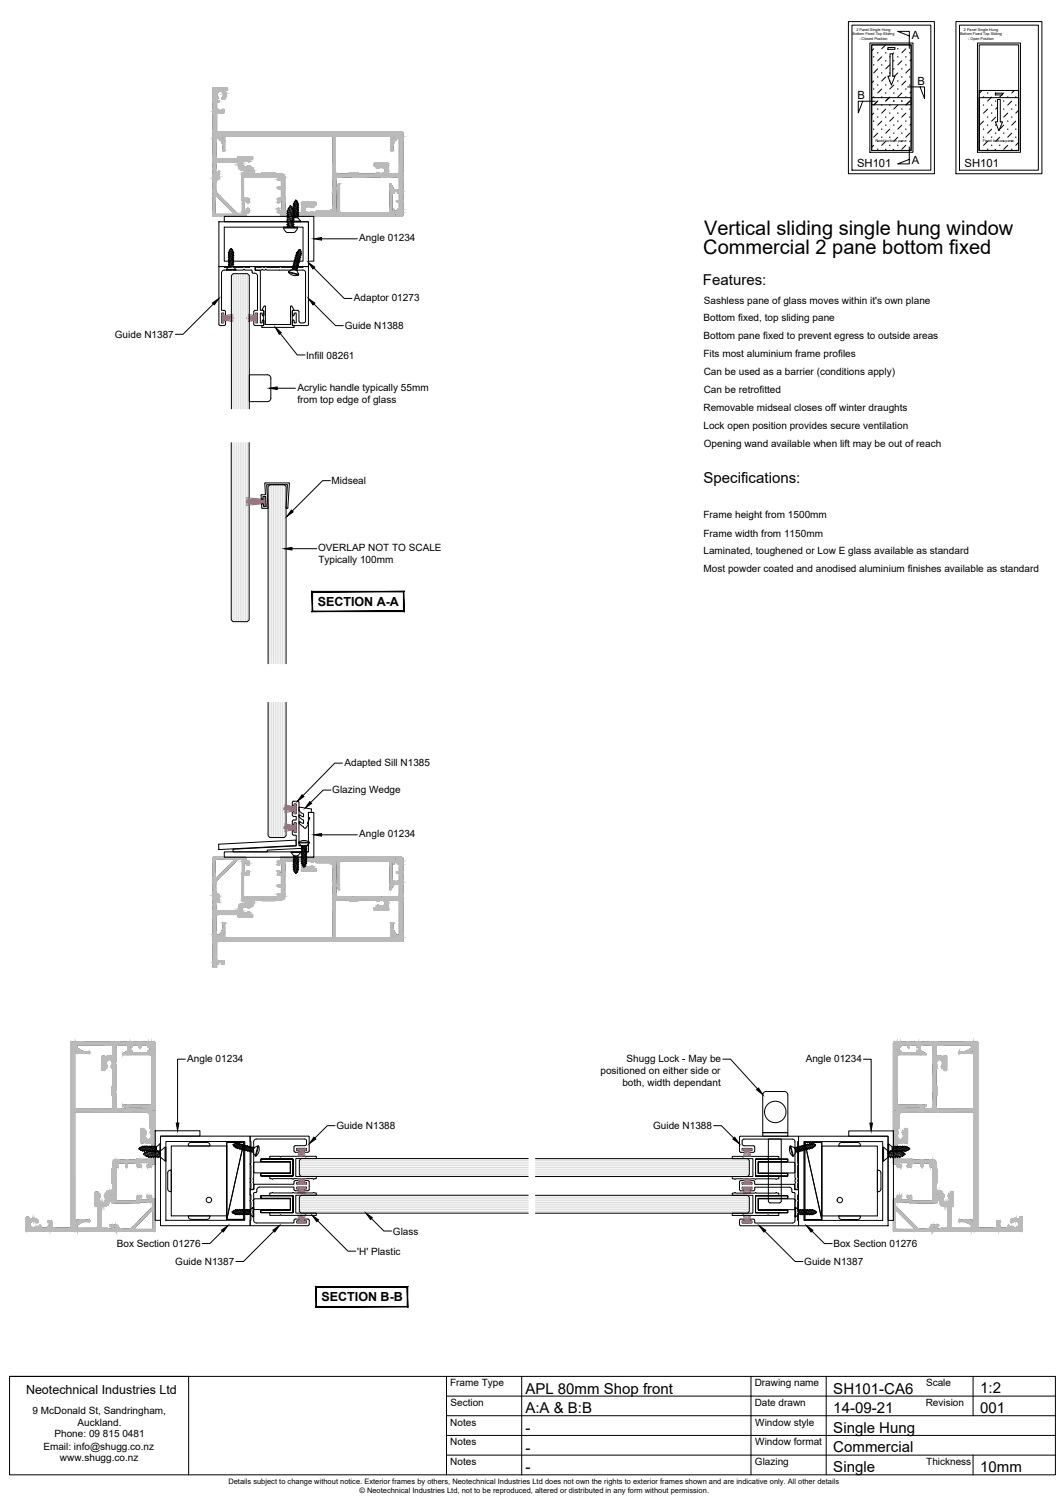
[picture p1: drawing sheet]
<svg xmlns="http://www.w3.org/2000/svg" width="297mm" height="420mm" viewBox="0 0 297 420" stroke-linecap="round" stroke-linejoin="round" font-family="sans-serif">
<defs><g id="words">
<g font-size="5.6">
<text x="196.6" y="65.8">Vertical sliding single hung window</text>
<text x="196.3" y="70.8">Commercial 2 pane bottom fixed</text>
</g>
<g font-size="4.2">
<text x="196.3" y="79.8">Features:</text>
<text x="196.4" y="134.8">Specifications:</text>
<text x="146.7" y="389.3">APL 80mm Shop front</text>
<text x="232.6" y="389.3">SH101-CA6</text>
<text x="273.6" y="389.1">1:2</text>
<text x="146.7" y="394.8">A:A &amp; B:B</text>
<text x="232.6" y="394.8">14-09-21</text>
<text x="273.6" y="394.7">001</text>
<text x="146.7" y="400.3">-</text>
<text x="232.6" y="400.4">Single Hung</text>
<text x="146.7" y="405.8">-</text>
<text x="232.6" y="405.8">Commercial</text>
<text x="146.7" y="411.3">-</text>
<text x="232.6" y="411.2">Single</text>
<text x="273.6" y="411.4">10mm</text>
</g>
<g font-size="3.5">
<text x="88.7" y="169.3">SECTION A-A</text>
<text x="89.8" y="363.6">SECTION B-B</text>
<text x="7.3" y="389.4">Neotechnical Industries Ltd</text>
</g>
<g font-size="3.1">
<text x="254.5" y="11">A</text>
<text x="256.2" y="23.7">B</text>
<text x="239.4" y="27.7">B</text>
<text x="239.3" y="46.7">SH101</text>
<text x="254.5" y="45.8">A</text>
<text x="269.3" y="46.7">SH101</text>
</g>
<g font-size="2.8">
<text x="100.3" y="67.4">Angle 01234</text>
<text x="98.8" y="84.1">Adaptor 01273</text>
<text x="196.4" y="89.8">Bottom fixed, top sliding pane</text>
<text x="196.5" y="84.8">Sashless pane of glass moves within it's own plane</text>
<text x="32.1" y="94.4">Guide N1387</text>
<text x="96.2" y="92">Guide N1388</text>
<text x="196.4" y="94.8">Bottom pane fixed to prevent egress to outside areas</text>
<text x="85.4" y="100.2">Infill 08261</text>
<text x="196.4" y="99.8">Fits most aluminium frame profiles</text>
<text x="196.5" y="104.8">Can be used as a barrier (conditions apply)</text>
<text x="83" y="112.5">from top edge of glass</text>
<text x="83" y="109.2">Acrylic handle typically 55mm</text>
<text x="196.5" y="109.8">Can be retrofitted</text>
<text x="196.4" y="114.8">Removable midseal closes off winter draughts</text>
<text x="196.4" y="119.8">Lock open position provides secure ventilation</text>
<text x="196.5" y="124.8">Opening wand available when lift may be out of reach</text>
<text x="92.6" y="135.3">Midseal</text>
<text x="196.4" y="149.9">Frame width from 1150mm</text>
<text x="196.4" y="144.8">Frame height from 1500mm</text>
<text x="88.8" y="154">OVERLAP NOT TO SCALE</text>
<text x="196.4" y="154.8">Laminated, toughened or Low E glass available as standard</text>
<text x="88.9" y="157.4">Typically 100mm</text>
<text x="196.4" y="159.8">Most powder coated and anodised aluminium finishes available as standard</text>
<text x="96.2" y="214">Adapted Sill N1385</text>
<text x="92.8" y="221.5">Glazing Wedge</text>
<text x="100.3" y="233.9">Angle 01234</text>
<text x="52.3" y="296.6">Angle 01234</text>
<text x="167.6" y="300">positioned on either side or</text>
<text x="174.9" y="296.7">Shugg Lock - May be</text>
<text x="224.9" y="296.6">Angle 01234</text>
<text x="173.8" y="303.3">both, width dependant</text>
<text x="93.9" y="315.5">Guide N1388</text>
<text x="182.3" y="315.5">Guide N1388</text>
<text x="109.7" y="344.9">Glass</text>
<text x="32.6" y="348.4">Box Section 01276</text>
<text x="48.9" y="353.4">Guide N1387</text>
<text x="99.7" y="350.5">'H' Plastic</text>
<text x="224.5" y="353.4">Guide N1387</text>
<text x="232.7" y="348.4">Box Section 01276</text>
<text x="125.7" y="387.3">Frame Type</text>
<text x="210.7" y="387.3">Drawing name</text>
<text x="258.5" y="387.3">Scale</text>
<text x="9.1" y="394.9">9 McDonald St, Sandringham,</text>
<text x="125.8" y="392.8">Section</text>
<text x="210.7" y="392.7">Date drawn</text>
<text x="258.4" y="392.7">Revision</text>
<text x="15.2" y="401.6">Phone: 09 815 0481</text>
<text x="21.7" y="398.3">Auckland.</text>
<text x="125.7" y="398.3">Notes</text>
<text x="210.9" y="398.3">Window style</text>
<text x="12.1" y="405">Email: info@shugg.co.nz</text>
<text x="125.7" y="403.8">Notes</text>
<text x="210.9" y="403.8">Window format</text>
<text x="16.7" y="408.3">www.shugg.co.nz</text>
<text x="125.7" y="409.3">Notes</text>
<text x="210.8" y="409.3">Glazing</text>
<text x="258.6" y="409.3">Thickness</text>
</g>
<g font-size="2.1">
<text x="63.8" y="414.5">Details subject to change without notice. Exterior frames by others, Neotechnical Industries Ltd does not own the rights to exterior frames shown and are indicative only. All other details</text>
<text x="100.3" y="417">© Neotechnical Industries Ltd, not to be reproduced, altered or distributed in any form without permission.</text>
</g>
<g font-size="1">
<text x="238" y="9.9">Bottom Fixed Top Sliding</text>
<text x="239.1" y="8.6">2 Panel Single Hung</text>
<text x="239.9" y="11.2">- Closed Position</text>
<text x="268" y="9.8">Bottom Fixed Top Sliding</text>
<text x="269.1" y="8.5">2 Panel Single Hung</text>
<text x="270.3" y="11.1">- Open Position</text>
<text x="244.4" y="39.6">Fixed bottom pane.</text>
<text x="274.4" y="39.6">Fixed bottom pane.</text>
</g>
</g></defs>
<!-- layer: TitleBlock -->
<g fill="none" stroke="#000" stroke-width=".28">
<path d="M236.9 6h24v42.5h-24zM237.8 7h22.1v40.5h-22.1zM242.8 12h12.1v30.5h-12.1zM243.4 12.5h11v29.5h-11zM243.4 12.5h11v16.8h-11zM243.9 13.6l-.5 .6M245 19.2l-1.1 1.2M246.1 15.9l-1.1 1.1M247.2 12.5l-1.1 1.1M247.9 13.3h2v.5h-2zM248.4 18.1l-1.1 1.1M248.5 15h.7v6.3h.7l-1 2.5-1-2.5h.6z"/>
<path d="M248.5 15.8l-.1 .1M249.5 14.8l-.3 .2M251.8 17l-1.2 1.1M252.9 13.6l-1.1 1.2M253.9 10l-3.3-1.2h3.3v4.7M254 19.2l-1.1 1.2M254.4 16.7l-.4 .3M266.9 6h24v42.5h-24zM267.9 7h22v40.5h-22zM272.9 12h12v30.5h-12zM273.4 12.5h11v29.5h-11zM240.9 28.3l-1.3 3.2v-3.2h4.7"/>
<path d="M243.4 27.3h11v14.7h-11zM243.9 22.6l-.5 .6M243.9 31.6l-.5 .6M244 29.3l1-1.1-1.1 1.2M245 37.2l-1.1 1.1M246.1 24.9l-1.1 1.1M246.1 33.8l-1.1 1.2M247.3 21.5l-1.2 1.1M247.3 30.5l-1.2 1.1M247.3 39.5l-1.2 1.1M248.4 27.1l-1.1 1.1M248.4 36.1l-1.1 1.1"/>
<path d="M249.5 23.7l-1.1 1.2M249.5 32.7l-1.1 1.1M250.6 20.4l-.9 .9M250.6 29.4l-1.1 1.1M250.6 38.3l-1.1 1.2M251.8 26l-1.2 1.1M251.8 35l-1.2 1.1M252.9 22.6l-1.1 1.1M252.9 31.6l-1.1 1.1M253.4 24.3h4.7v3.2l-1.2-3.2M254 28.2l-1.1 1.2M254 37.2l-1.1 1.1"/>
<path d="M254.4 25.6l-.4 .4M254.4 34.6l-.4 .4M273.4 25.3h11v16.7h-11h11v-14.7h-11v14.7zM273.5 28.2l-.1 .1M273.5 37.2l-.1 .1M274.2 25.3l-.7 .7M274.6 33.8l-1.1 1.2M275.7 30.5l-1.1 1.1M275.7 39.5l-1.1 1.1M276.8 27.1l-1.1 1.1M276.8 36.1l-1.1 1.1M277.9 26h2v.5h-2z"/>
<path d="M278 32.7l-1.2 1.1M278.5 27.8h.8v6.2h.6l-1 2.5-1-2.5h.6zM278.5 29.9l-.5 .6M279.1 38.3l-1.1 1.2M279.7 26.5l-.6 .6M280.2 26l-.3 .3M280.2 35l-1.1 1.1M281.3 31.6l-1.1 1.1M282.4 28.2l-1.1 1.2M282.4 37.2l-1.1 1.1M283.1 25.3l-.7 .7M283.6 33.8l-1.2 1.2"/>
<path d="M284.4 30.8l-.8 .8M284.4 39.8l-.8 .8M243.9 40.6l-.5 .5M249.5 41.7l-.3 .3M252.9 40.6l-1.1 1.1M253.9 41v4.8h-3.3l3.3-1.3M278 41.7l-.4 .3M281.3 40.6l-1.1 1.1"/>
</g>
<g fill="#000" stroke="#000" stroke-width=".28">
<circle cx="243.9" cy="15.9" r=".06"/>
<circle cx="243.9" cy="18.1" r=".06"/>
<circle cx="245" cy="14.8" r=".06"/>
<circle cx="246.1" cy="18.1" r=".06"/>
<circle cx="247.3" cy="17" r=".06"/>
<circle cx="247.3" cy="14.8" r=".06"/>
<circle cx="249.5" cy="17" r=".06"/>
<circle cx="249.5" cy="19.2" r=".06"/>
<circle cx="250.6" cy="13.6" r=".06"/>
<circle cx="250.6" cy="15.9" r=".06"/>
<circle cx="251.8" cy="19.2" r=".06"/>
<circle cx="252.9" cy="15.9" r=".06"/>
<circle cx="252.9" cy="18.1" r=".06"/>
<circle cx="254" cy="14.8" r=".06"/>
<circle cx="243.9" cy="24.9" r=".06"/>
<circle cx="243.9" cy="33.8" r=".06"/>
<circle cx="243.9" cy="27.1" r=".06"/>
<circle cx="243.9" cy="36.1" r=".06"/>
<circle cx="245" cy="21.5" r=".06"/>
<circle cx="245" cy="23.7" r=".06"/>
<circle cx="245" cy="30.5" r=".06"/>
<circle cx="245" cy="32.7" r=".06"/>
<circle cx="245" cy="39.5" r=".06"/>
<circle cx="246.1" cy="20.4" r=".06"/>
<circle cx="246.1" cy="29.4" r=".06"/>
<circle cx="246.1" cy="36.1" r=".06"/>
<circle cx="246.1" cy="38.3" r=".06"/>
<circle cx="246.1" cy="27.1" r=".06"/>
<circle cx="247.3" cy="23.7" r=".06"/>
<circle cx="247.3" cy="26" r=".06"/>
<circle cx="247.3" cy="32.7" r=".06"/>
<circle cx="247.3" cy="35" r=".06"/>
<circle cx="248.4" cy="20.4" r=".06"/>
<circle cx="248.4" cy="22.6" r=".06"/>
<circle cx="248.4" cy="31.6" r=".06"/>
<circle cx="248.4" cy="38.3" r=".06"/>
<circle cx="248.4" cy="29.4" r=".06"/>
<circle cx="249.5" cy="37.2" r=".06"/>
<circle cx="249.5" cy="26" r=".06"/>
<circle cx="249.5" cy="28.2" r=".06"/>
<circle cx="249.5" cy="35" r=".06"/>
<circle cx="250.6" cy="24.9" r=".06"/>
<circle cx="250.6" cy="22.6" r=".06"/>
<circle cx="250.6" cy="31.6" r=".06"/>
<circle cx="250.6" cy="33.8" r=".06"/>
<circle cx="251.8" cy="37.2" r=".06"/>
<circle cx="251.8" cy="21.5" r=".06"/>
<circle cx="251.8" cy="28.2" r=".06"/>
<circle cx="251.8" cy="30.5" r=".06"/>
<circle cx="251.8" cy="39.5" r=".06"/>
<circle cx="252.9" cy="24.9" r=".06"/>
<circle cx="252.9" cy="27.1" r=".06"/>
<circle cx="252.9" cy="33.8" r=".06"/>
<circle cx="252.9" cy="36.1" r=".06"/>
<circle cx="254" cy="30.5" r=".06"/>
<circle cx="254" cy="21.5" r=".06"/>
<circle cx="254" cy="23.7" r=".06"/>
<circle cx="254" cy="32.7" r=".06"/>
<circle cx="254" cy="39.5" r=".06"/>
<circle cx="273.5" cy="30.5" r=".06"/>
<circle cx="273.5" cy="32.7" r=".06"/>
<circle cx="273.5" cy="39.5" r=".06"/>
<circle cx="274.6" cy="27.1" r=".06"/>
<circle cx="274.6" cy="29.4" r=".06"/>
<circle cx="274.6" cy="38.3" r=".06"/>
<circle cx="274.6" cy="36.1" r=".06"/>
<circle cx="275.7" cy="26" r=".06"/>
<circle cx="275.7" cy="32.7" r=".06"/>
<circle cx="275.7" cy="35" r=".06"/>
<circle cx="276.8" cy="29.4" r=".06"/>
<circle cx="276.8" cy="31.6" r=".06"/>
<circle cx="276.8" cy="38.3" r=".06"/>
<circle cx="278" cy="28.2" r=".06"/>
<circle cx="278" cy="26" r=".06"/>
<circle cx="278" cy="35" r=".06"/>
<circle cx="278" cy="37.2" r=".06"/>
<circle cx="280.2" cy="28.2" r=".06"/>
<circle cx="280.2" cy="30.5" r=".06"/>
<circle cx="280.2" cy="37.2" r=".06"/>
<circle cx="280.2" cy="39.5" r=".06"/>
<circle cx="281.3" cy="36.1" r=".06"/>
<circle cx="281.3" cy="33.8" r=".06"/>
<circle cx="281.3" cy="27.1" r=".06"/>
<circle cx="282.4" cy="30.5" r=".06"/>
<circle cx="282.4" cy="39.5" r=".06"/>
<circle cx="282.4" cy="32.7" r=".06"/>
<circle cx="283.6" cy="27.1" r=".06"/>
<circle cx="283.6" cy="36.1" r=".06"/>
<circle cx="283.6" cy="29.4" r=".06"/>
<circle cx="283.6" cy="38.3" r=".06"/>
<circle cx="245" cy="41.7" r=".06"/>
<circle cx="247.3" cy="41.7" r=".06"/>
<circle cx="248.4" cy="40.6" r=".06"/>
<circle cx="250.6" cy="40.6" r=".06"/>
<circle cx="254" cy="41.7" r=".06"/>
<circle cx="273.5" cy="41.7" r=".06"/>
<circle cx="275.7" cy="41.7" r=".06"/>
<circle cx="276.8" cy="40.6" r=".06"/>
<circle cx="279.1" cy="40.6" r=".06"/>
<circle cx="282.4" cy="41.7" r=".06"/>
</g>
<!-- layer: APL Notes -->
<g fill="#000" stroke="#000" stroke-width=".28">
<path d="M112.6 165.4v5.3l.2 .2zM112.6 165.4l.2-.2v5.7zM87.3 165.4h25.3l.2-.2zM87.1 165.2h25.7l-25.5 .2zM87.1 165.2l.2 5.5v-5.3zM87.1 165.2l.2 5.5-.2 .2zM87.3 170.7l-.2 .2 25.5-.2zM87.1 170.9l25.5-.2 .2 .2z"/>
<path d="M113.7 359.6v5.4l.1 .1zM113.7 359.6l.1-.1v5.6zM88.3 359.6h25.4l.1-.1zM88.2 359.5h25.6l-25.5 .1zM88.2 359.5l.1 5.5v-5.4zM88.2 359.5l.1 5.5-.1 .1zM88.3 365l-.1 .1 25.5-.1zM88.2 365.1l25.5-.1 .1 .1z"/>
</g>
<!-- layer: APL Joinery -->
<g fill="none" stroke="#000" stroke-width=".28">
<path d="M59.5 24.6v13.2M59.5 38.1v11.2M59.5 37.8l.1 .2M59.5 24.6l3.9-.1 .1 .6-.4 .1M59.6 38l2.6 .1M59.6 38h-.1M60.5 28.6v2h.5v.5h1v-.5h.4M60.5 27.9v.1M60.5 31.8v4.9M60.5 28l.1 .1M60.5 36.7l.2 .2M60.6 28.1l.6 .2-.7 .3"/>
<path d="M60.7 37h51.7v1M61.8 38l.2 .1M62 38.1l.2 1-.1 .1h-.6v-.5h-1.1v5.3l.2 .4 5.9 .1 .1-.8h3.8M62.2 38.1v1.4l-.3 .1M62.4 31.6h-1.7l-.2 .2M62.4 30.6v.9M62.7 38.1v3.8l-.2 .3-.2-.3-.1-1.4-.3-.9M62.8 38h46.3M62.9 38l-.2 .1M62.9 25.6a1.46 1.46 0 0 1-.6 2.2l-.3-.3a1.27 1.27 0 0 0-.3-2 1.05 1.05 0 0 0-1 .5 1.05 1.05 0 0 0 .2 1.2l-.4 .7M63.1 25.2l-.2 .4M92.9 38.1v20.5l-.4 .1"/>
<path d="M93 38l-.1 .1M93.5 38l.2 .1M93.7 38.1v10.2l.4 .3h3.4l.1-.3M109.1 38l.1 .1M109.2 38.1v3.8l.3 .3 .2-.2v-1.5l.4-.9M109.7 38.1v1.4l.4 .1M109.8 39.1l.6 .1 .1-.5h1v9.6l-.3 .2M110 38.1l-.3 1M110.2 38l-.2 .1M112.4 38l-2.7 .1M112.4 38l.1 22-.5 .5-1.7-.2M59.5 49.6v10.7"/>
<path d="M59.5 49.3l.1 .1M59.6 49.5l-.1 .1M60 49.5h-.4l1.1 .1M60 54.9v4.7M60.3 47.2l-.1 1.5 .5 .1-.2 .5-.5 .1M60.5 53.8l5.9 6 1 .1 .3-.3M60.5 45.4l6.1 .1a1.65 1.65 0 0 0 .8 2l.3 .1M60.5 54.7l4.8 4.9-.2 .3h-4.8l-.2-.3M60.5 45.4l-.2 1.8M60.5 54.7l-.3-.1-.1 .3M61.1 47.8l-.6 .7 .2 .3v.8M61.1 47.8l.2 .1v1.8l-.9 .7-.2 .5v2.4l.3 .5"/>
<path d="M67.5 56h.2v3.6M67.7 47.6h2l.3 .2-.1 1.1-1.4 .1-.3 .2 .3 .2M68.2 48.1h.3a.58 .58 0 0 1 .9-.2 .58 .58 0 0 1 0 .9 .58 .58 0 0 1-.9-.1h-.3M68.2 48.7l-.2 .2v6.5h1.2l.3 .3M68.2 48.1a.79 .79 0 0 0-.8 .8l.1 7M68.5 49.5h6.3l.2-.2 .2 .2h2.3v.7h1.1v2h-.9l-.2 .3 .2 .2h.9v2.7h-.9l-.2 .3M69 56.4v-.3h-.8v2.7h.8v-.4M69 56.4l.2 .3 .3-.3M69 58.4l.2-.2 .3 .2M69.5 55.7v.7M69.5 58.4v.8M69.5 59.2l-.3 .2-.6 .1v.7l-.2 .3-8.9-.2"/>
<path d="M69.9 44.7l-.4 .5a1.06 1.06 0 0 0-1.4-.3 1.06 1.06 0 0 0-.4 1.4 1.24 1.24 0 0 0 1.7 0l.5 .2a1.68 1.68 0 0 1 1.1 1.8l.4 .3h1.6l.1-.2 5.4 .2a.97 .97 0 0 1 1 1l.2 9.6 .4 .3 4-.1 .1-1.1 .3-.8M70.4 44.5h-.5v.2M70.4 43.7v.8M77.5 55.7v.7M77.5 56.4l.2 .3 .3-.3M78 56.4v-.3h.7v2.7h-.7l-.3-.6-.2 .2v.8l.2 .2 .6 .1 .1 1 14.9-.2M85.3 58l-.1 .5 .1 .6M85.3 59.1a1.35 1.35 0 0 0 1.9 0l.5 .4h.5v-.4M87.7 57.3l.4-.1v-.6l-3.8-.1-.1 .7 .3 .3M87.7 57.3a.65 .65 0 0 1-.4 .6 .65 .65 0 0 1-.8-.2h-.7l-.5 .3M92.4 58.7v.3l-4.1 .1M93.8 52.6l.8-1.2h.2v7.6l.2 .4 13.4 .1 .5-.5v-7.5l.2-.2 .8 1.4-.4 .1 .1 6.9"/>
<path d="M93.8 52.6l.4 .2-.1 6.9M93.9 59.7h.1M93.9 59.7l-.4-.1-.1 .7M94.1 58.5l.1 .2-.4 .7-.5 .1v.8M94.1 53l.1 .1M94.2 53.1l-.4 .7v4.7h.2M94.3 49.5h3.9l.3-.3 .2 .3h7.5l.3-.3 .2 .3h4.3M94.3 49.4l-.5 .6v3h.2M97.6 48.3h2.3l.1 .3h4.9M104.6 46.4h.4M105 46.4a.64 .64 0 0 0 .4 .6 .64 .64 0 0 0 .7-.2h.7l.5 .3M107.3 47.1l.2 .5-.2 .6"/>
<path d="M107.3 48.2a1.36 1.36 0 0 1-1.8 0l-.6 .3M108.2 46.6l.3 .8-.1 .8M108.3 46.4h.1M108.3 46.4l-.1 .2M108.4 45.6h-3.8v.8M108.4 45.6v.8M108.4 48.2l.3 .3M108.6 48.6h2.6M109.5 53.1v.7M109.5 53.8l.1 .2M109.6 59.5h.7v.8M109.6 59.7h.1"/>
<path d="M109.6 53l-.1 .1M109.6 58.5v.9M109.8 59.7l.4-.1v.7M110 53.8l-.4 .2M110 53.8v-.3h1v.3M111 49.4l.5 .5v3.1h-1.9M111 53.8l.5 .2v2h-.5l-.2 .2 .7 .2v2.1h-.5v.5h-1l-.1-.5h-.3M93.5 60.3l.1 .2M110.2 60.3l-16.6 .2M59.5 239.6v10.8M59.5 239.6l8.9-.1 .2 .2v.8h.6l.3 .2M93.6 239.5h16.6v.8l-.4-.1"/>
<path d="M93.6 239.5l-.1 .8 .5-.1M112.5 240l-.5-.5h-1.5l-.2 1h-.7M112.5 240l-.1 22M59.5 250.6v11.3M59.5 250.3l.1 .2M59.6 250.5h.4M59.6 250.5l-.1 .1M60 250.5l.6 .3v.4M60 240.3v4.8M60.1 240.3l.2-.2h4.8l.2 .1-.1 .3M60.1 245.1l.1 .2 .3-.1M60.3 252.7l.2 1.9"/>
<path d="M60.5 254.6h5.9M60.6 251.2h-.4l.1 1.5M60.8 249.8l.5 .4-.1 1.9-.7-.7 .2-.2v-1l-1.1 .3M65.2 240.5l-4.7 4.7M66.4 240.1l-6.1 6.1-.1 2.8 .2 .5 .4 .3M66.4 240.1h1l.3 .2v3.7h-.2M67.5 244l-.1 7a.79 .79 0 0 0 .8 .8M67.7 252.4a1.19 1.19 0 0 0-1.1 1.1l-.1 1.1M67.9 253.5a.92 .92 0 0 1 1.2 0M67.9 253.5a.96 .96 0 0 0-.1 1.5 .96 .96 0 0 0 1.5-.2l.5 .1 .1 .3M68.2 251.3h.3a.58 .58 0 0 1 .9-.2 .58 .58 0 0 1 0 .9 .58 .58 0 0 1-.9-.2h-.3M69 241.5v-.4h-.8v2.8h.8v-.4"/>
<path d="M69 243.5l.2-.3 .3 .3M69 241.5l.2 .2 .3-.2M69.2 244.5h-1.2v6.5l.2 .3M69.5 240.7v.8M69.5 243.5v.8M69.5 244.3l-.3 .2M69.9 255.2v.3h.5M70 252.1l-.3 .3h-2M70 251.2v.9M70.4 256.2h-3.8l-.1-.7h-5.9l-.2 .5v5.2h1.1v-.3M70.4 255.5v.7M70.9 252.1l-.4 .9-.9 .6-.5-.1"/>
<path d="M73.1 251.6h3.8M73.1 251.6l-.1-.2h-1.6a.57 .57 0 0 0-.5 .7M77.5 249.8v.7h-2.3l-.2 .2-.2-.2h-6.3l-.3 .2 .3 .3h1.2l.3 .2M77.7 247.7h.9v2l-1.1 .1M77.7 244.5h.9v2.7l-1 .1 .1 .4M84.2 242.8l.1 .6h3.8l.1-.6M84.3 242.7l-.1 .1M84.4 242.6l-.3-2.1h-4l-.4 .2-.2 9.7a.97 .97 0 0 1-1 1h-1.5l-.1 .2M85.3 240.8l-.1 .6 .1 .6M85.3 241.9a1.27 1.27 0 0 0 1.8 0l.4 .2 .2 .5M87.5 240.6l.7-.1v.4M87.5 240.6l-.3 .2a1.35 1.35 0 0 0-1.9 0"/>
<path d="M87.7 242.7l.5 .1M88.3 240.8l4.1 .2v.3M92.5 241.2l.1 .2M92.6 241.4h.3l.1 20.6M94 241.5h-.2v4.7l.4 .6-.1 .2M94 247h-.2v3l.5 .5h3.9l.3 .2 .2-.2h7.5l.3 .2 .2-.2 4.5-.1 .3-.4v-3h-1.9M94.1 241.5l.1-.2-.4-.8h-.5l-.1-1h-14.8l-.1 1h-.6l-.2 .2v.8l.2 .2 .3-.2v-.4h.7v2.8h-.7l-.1-.6h-.3l-.1 1 .2 .2M94.1 240.2l.1 6.9-.4 .2M97.5 251.5l-3.4-.1-.4 .2-.2 10.4M97.5 251.5l.1 .1M100 251.5l-2.4 .1M104.9 251.4l-4.9 .1"/>
<path d="M104.9 251.4l.6 .4a1.26 1.26 0 0 1 2 .2v.6l-.4 .4M105.8 253a.92 .92 0 0 0 1.3 0M105.9 253a.59 .59 0 0 0-.7 0 .59 .59 0 0 0-.2 .6h-.5v.7h3.9M108.2 253.4l.1 .1M108.3 253.6h.1M108.4 253.6v.7M108.4 251.7l.1 .8-.3 .9M108.4 251.7l.2-.3h2.6l.3 .2v9.6h-1v-.3M109.6 241.5l.3-.1 .1-.4h1v.4l.5 .1v2l-.7 .2 .2 .2h.5v2.1h-.5v.5h-1l-.1-.5h-.3M109.6 240.2h.1M109.6 246v1M109.6 240.5v1"/>
<path d="M109.6 240.2l-.1 6.9 .4 .1-.8 1.4-.2-.1v-7.5l-.5-.5h-13.4l-.2 .5v7.5h-.2l-.8-1.2M59.5 262.1v8.1M59.5 261.9l.1 .1M60.5 263.2v4.9M60.5 268.1l.2 .3h1.7M61.5 260.8h.7l-.2 1-.2 .2M61.9 260.3l.3-.9 .1-1.4 .2-.3 .2 .3 .2 4M61.9 260.3l.3 .2-.1 1.5M62.1 262l-2.6 .1M62.4 269.4l-.4-.1v-.4h-1v.4l-.5 .1v.8M62.4 268.4v1M62.8 262h46.3"/>
<path d="M109.7 260.9l.5 1.1M109.9 262h2.5l.1 .8-51.8 .2-.2 .2M110.1 260.3l-.4-.9v-1.4l-.2-.3-.3 .3-.1 4M110.1 260.3l-.4 .2 .2 1.5M110.5 260.8l-.6-.1-.1 .2M19.8 291.1v51.7l-.2 .2h-4.9l-.3-.2v-1.7l-1 .1M19.8 291.1h1M20.8 291.1l22-.1 .5 .5-.1 1.7M20.8 291.1v2.5M20.8 294.4v46.3M20.8 293.3l.2 .2M21.9 293h-.3v-1l9.8 .1v2.9l-2.1 .2"/>
<path d="M22 293v.7l-1-.2M22.3 293.5l.1-.1a4 4 0 0 0 2.6 .4l-.2 .5-4 .1M22.3 293.5v.3l-1.5-.2M28.5 295.1v3.8M28.5 295.1h.8M28.5 298.9h.8M29.3 295.1v.1M29.5 298.4h-.2v.5M29.8 296.4a.97 .97 0 0 1 1.5 0 .97 .97 0 0 1-.2 1.4l.3 .8v4.9l-.2 .1 .1 2.4M29.8 297.6l.1 .5-.4 .3M29.8 296.4a.92 .92 0 0 0 0 1.3M32.8 292h3v1.9l.9 .1 .1-.4-.5-.1v-1h.5v-.5h2.1v.5l.2 .2 .2-.2v-.5h2l.1 .5h.4v1l-.4 .1-.1 .3 .9 .1"/>
<path d="M32.8 292l-.5 .5v4.3l-.2 .2 .2 .3v7.5l-.2 .2 .2 .3v3.9l.5 .5M42.3 295.1v13.1M42.3 295.1l-.5-.5h-7.5l-.1-.2 1.4-.8 .1 .4h6.7l.1-.7h.8l-.1 16.7M43.2 293.2h-.9l-.1 .8M249.6 293.2h.8l.1 .8h.8l.1-.4-.5-.1v-1h.5v-.5h2.1l.2 .7 .2-.7h2l.1 .5h.4v1l-.4 .1v.4h.8l.1-2h3l.5 .5v4.3l.3 .2-.3 .3v7.5l.3 .2-.3 .3v4.1l-.5 .3h-3l-.1-.4-.7 .4h-4.7l-.1-.4-.8 .4-.1 .5-1 .1v14.8l1 .1v.6l.3 .2h.8l.2-.2-.6-.3v-.7h2.7v.7h-.4M249.6 293.2l-.2-1.7 .5-.5h21.9v2.8M250.4 295.1v13.1l.5 .5M250.9 294.6l7.7-.1-1.4-.9-.2 .4h-6.7v-.7h-.8l.1 16.7M250.9 294.6l-.5 .5M261.3 298.6v4.9l.3 .1-.1 2.4M261.3 292.3v2.6M261.3 292.3l.3-.3h9.6v1h-.4"/>
<path d="M261.3 294.8l.2 .3 2 .1M261.5 298.4l-.2 .2M261.5 298.4l.2-.4a1.26 1.26 0 0 1 .3-2 1.09 1.09 0 0 1 1.1 .7 1.09 1.09 0 0 1-.3 1.3l.1 .3 .6 .1v.5M263.5 295.1v.1M263.5 295.1h.8v3.8M263.5 298.9h.8M270.4 293.5l-.1-.1a3.9 3.9 0 0 1-2.5 .4l.1 .5h3.9M270.4 293.5v.3h1.4M270.7 293.1v.5M270.7 293.6l.1 .1M270.8 293l-.1 .1M271.7 293.5l-.9 .3"/>
<path d="M271.8 294.3v46.5M271.9 293.3l-.2 .2M271.9 291.1h1M272.9 291.1v51.7M20.8 310.5l20.6 .1 .1 .4 .3 .1v4M30.9 309.9l-10.1 .1M31.3 306l.1 3.4-.5 .4M32.8 309.7h3l.2-.4 .6 .4h4.7l.2-.4 .7 .4M34.2 308.9l1.4 .8 .1-.4h6.7l.2 .3-.2 .2 .2 .2M39.4 315.4v3.8M39.4 319.2l.6 .1M40 315.3l-.6 .1"/>
<path d="M40 315.3l.2 .5M40.2 319.2h.1M40.2 319.2l-.2 .1M40.2 315.8l.1 .1M40.2 319.1l1.9 .1 .2 .3M40.3 315.9h.1M40.4 315.9l.4 .3-.1 .5M40.7 317.9a.76 .76 0 0 0 1.4 0M40.7 316.7a.92 .92 0 0 0 0 1.3M41.8 315.1l.5 .2v.5M42.1 316.7a.92 .92 0 0 1 0 1.3M42.2 309.7l.1 .5 1 .1v14.8l-1 .1v.6"/>
<path d="M42.3 319.5v3.9M42.3 308.2l-.5 .5h-7.5v.2M42.3 315.8l-.3 .5 .1 .4M42.6 310.1h.6M249.6 310.1h.5M250.7 316.7a.92 .92 0 0 0 0 1.3M250.7 317.9l.4 .4 .8-.1M250.9 308.7h7.6v.2M252 317.9l-.1 .3M252 316.7a.92 .92 0 0 1 0 1.3M252.3 315.9h.2M252.4 315.9l-.5 .3 .1 .5"/>
<path d="M252.6 319.1l-2.1 .3-.1 4 .5 .5M252.6 315.4l-.1 .5M252.6 319.2h.1M252.6 319.2l.6 .1M253.2 315.3l-.6 .1M253.2 315.3v4M258.5 308.9l-1.3 .8-.2-.4h-6.7l-.1 .3 .2 .2-.3 .2M261.3 309.3l.5 .5M261.5 306l-.2 3.4M261.8 309.9h10M271.8 310.6h-20.5v.4l-.4 .1v4l-.5 .2v.5l.4 .5-.1 .4M271.8 309.8l.1 .2"/>
<path d="M271.9 310.5l-.1 .1M27.6 333.6h-.3v-.6h-.7v3.9l.7 .1v5.9l-.5 .2h-5.2v-1.1h.3M28.2 337.1v5.9M29.3 336.9l-1.1 .1M30.7 332.6l-.9 .4-.7 1.1a1.01 1.01 0 0 1 .3 1.4 1.01 1.01 0 0 1-1.4 .2l-.1-.1a1.3 1.3 0 0 1 .2-1.6l-.5-.4M30.7 333.5l-.3 .3v2a1.15 1.15 0 0 1-1.1 1.1M31.2 326.6v3.8M31.2 330.4l.2 .1v1.6a.57 .57 0 0 1-.7 .5M31.8 335.5l-.3-.2v-.3a.58 .58 0 0 0 .2-.9 .58 .58 0 0 0-.9 0 .58 .58 0 0 0 .2 .9v.3a.83 .83 0 0 0 .8 .8h6.9l.1-.3h3.7l.3 .3M38.3 325.8v-.9h-2.7v.9l-.3 .2-.2-.2v-.9h-2v1.1h-.8v2.3l-.2 .2 .2 .2v6.5l-.5-.2-.1-1.4-1-.1M38.3 334.3v1.2h-6.5M38.3 325.8l.2 .2 1-.1v-.3l-.6-.1v-.7h2.8v.7l-.6 .1v.3l1 .1 .2-.2"/>
<path d="M38.3 334.3l.2-.3 1 .1v.3l-.6 .1v.8h2.8v-.8l-.6-.1v-.3l1-.1 .2 .3M42.3 334.3v.6h.8l.2 .2v8.9h-10.9l-.1-.1M42.3 338.3l-4.8 4.8 .2 .4 4.8-.1 .3-.2M42.3 323.4l-.5 .5-9.4 .1a1.01 1.01 0 0 0-1 1v1.5l-.2 .1M42.3 338.3l.3-.1 .2 .2M42.7 337.1l-6 6M42.7 336.1v.8M42.7 338.5v4.7M42.8 336.9l-.1 .2M249.7 334.9l-.3 .2 .1 8.9h10.8l.1-.1M250 336.9l6 6.1M250.9 323.9l9.4 .1a1.01 1.01 0 0 1 1 1"/>
<path d="M253.4 326l1-.1 .1-1h2.7v.9l.2 .2 .3-.2v-.9h2v1.1h.7v2.3l.2 .2-.2 .2 .1 6.3 .4 .2 .1-1.6 1.1-.1 .2 .3v2a1.15 1.15 0 0 0 1.2 1.1M253.4 334l1 .1 .1 1.4h6.5M253.4 334.5h.4v.8h-2.7v-.8l.6-.2-.2-.3-1 .1-.1 .8h-.7M253.5 325.5l-.3 .3 .3 .2M253.5 334l-.3 .3 .3 .2M261 336.1h-7l-.1-.3h-3.6l-.3 .3v.8M261 335.5l.2-.5a.58 .58 0 0 1-.1-.9 .58 .58 0 0 1 .9 0 .58 .58 0 0 1-.2 .9v.3a.79 .79 0 0 1-.8 .8M261.3 325l.1 1.5M261.3 332.1a.77 .77 0 0 0 1.1 .6l1.1 1v.7M261.4 330.5l-.1 1.6M261.4 326.5v4M263.5 336.9l1 .1v6l-1.7 .1"/>
<path d="M263.5 334.4a.92 .92 0 0 0 0 1.2M263.5 335.6a.95 .95 0 0 0 1.5 .1 .95 .95 0 0 0-.3-1.5l.1-.5 .6-.1 .1-.6h.6v3.9l-.7 .1v5.6l.5 .5M9.9 342.7l.4-.1 .2 .3M10 341.4a.97 .97 0 0 0-1.4-.1 .97 .97 0 0 0 0 1.4 .97 .97 0 0 0 1.3 0M10.6 342.8l.2 .2M10.6 340.9a2.01 2.01 0 0 0-2.4-.3l-.2-.5h-.7l.2 3.9 13.3-.1M10.6 340.9l-.1 .5h-.5M11 342.5l.2-.2 .2 .2M11 342.5v.5h-.2M11.4 342.5l.1 .5h1.9v-.4M13.4 341.2v.2M13.4 341.4l.5 .1v1l-.5 .1"/>
<path d="M20.8 341.4l.1 2.6 11.4-.1M20.8 340.6l.2 .2M21 340.8h3.8l.3 .2-.3 .3h-1.4l-.9 .4-.2-.4-1.5 .1M21 341.5l-.2 .3M22.1 341.4l-.1 .6M22.1 341.4l-1.1 .1M28.2 343l3.4 .3v-.5a.7 .7 0 0 1 .7 .3 .7 .7 0 0 1 0 .8M32.6 342.9l-1-.1-.2 .2-.7-.7h1.9l.7 .8 .5 .2M32.6 342.9l-.3 1M33.8 343.3h2.4M36.7 343l-.5 .3M255.2 343l.1 .3-.3 .2-4.9-.1v-5.1h.3l4.8 4.7"/>
<path d="M256 343l.6 .3M256.6 343.3h2.4M260.2 342.9l.2 1M260.3 342.8l-.1 .1M260.5 343.9l.1 .1M262 342.2l-1.8 .1-.7 .8-.5 .2M262 342.2v.2l-.6 .6-.3-.2h-.8M262.8 343.1l-1.6 .2v-.5a.7 .7 0 0 0-.8 .3 .7 .7 0 0 0 0 .8M270.7 341.4v.5M270.7 341.9l.1 .1M270.8 342h.4v1.1h-5.3M270.8 341.3l.9 .2"/>
<path d="M270.8 341.3l-.1 .1M271.7 341.5l.2 .2M271.8 340.8h-3.9l-.2 .2 .2 .3h1.5l.9 .4 .1-.4h1.4M271.8 341.3l.1 .1M271.9 341.4l-.1 2.6h-11.2M279.3 341.4l-.1-.4-.8 .1-.1 1.7-.2 .2h-4.9l-.3-.2M279.3 341.4l-.5 .1v1h.5v.5h2l.1-.5M281.4 342.5l.2-.2 .2 .2M281.8 342.5v.4M282.2 342.8l-.3 .2-.1-.1M282.8 341.4a.99 .99 0 0 1 1.4 0 .99 .99 0 0 1-.1 1.4 .99 .99 0 0 1-1.4-.2l-.5 .3M282.8 341.4l-.4 .1-.3-.3a1.62 1.62 0 0 1 2.5-.6l.1-.5h.7l-.1 3.9-13.4-.1"/>
</g>
<!-- layer: APL Hatch -->
<g fill="#bababa" stroke="#bababa" stroke-width=".28">
<path d="M62.4 257.7h.1z"/>
<path d="M86.3 240.5h1.4z"/>
<path d="M86.5 240.5h1.1z"/>
<path d="M87 240.8l.2 .1z"/>
<path d="M87 240.8h.2z"/>
<path d="M88.3 240.9h5.7z"/>
<path d="M88.3 241h5.7z"/>
<path d="M92.5 241.4h1.7z"/>
<path d="M87 242h.2z"/>
<path d="M110.9 243.9h1.6z"/>
<path d="M77.6 244.5h2z"/>
<path d="M109.6 247h2.9z"/>
<path d="M77.7 247.7h1.8z"/>
<path d="M68.4 251h10.9z"/>
<path d="M69.8 251h9.4z"/>
<path d="M105.5 251.7h.1z"/>
<path d="M69.9 252.3h1z"/>
<path d="M69.8 252.4h1z"/>
<path d="M105.5 252.9h.1z"/>
<path d="M105.1 253.4h3.1z"/>
<path d="M69.3 253.6h.2z"/>
<path d="M69.4 254.8h.1z"/>
<path d="M68.6 255.1h1.3z"/>
<path d="M110.1 261.9h2.4z"/>
<path d="M62.4 42.2h.1z"/>
<path d="M62.3 27.8h.1z"/>
<path d="M86.3 59.5h1.4z"/>
<path d="M86.5 59.4h1.1z"/>
<path d="M87 59.1h.2z"/>
<path d="M88.3 59h5.7z"/>
<path d="M87 58h.2z"/>
<path d="M110.9 56.4h1.6z"/>
<path d="M110.9 56h1.6z"/>
<path d="M77.7 55.4h1.9z"/>
<path d="M109.6 53h2.9z"/>
<path d="M77.7 52.7h1.8z"/>
<path d="M77.7 52.2h1.8z"/>
<path d="M77.5 50.2h2z"/>
<path d="M68.4 49h10.9z"/>
<path d="M97.5 48.3h2.4z"/>
<path d="M105.2 48.3h.6z"/>
<path d="M69.8 47.6h1z"/>
<path d="M105.5 47.1h.1z"/>
<path d="M105.1 46.5h3.1z"/>
<path d="M69.3 46.3h.2z"/>
<path d="M69.4 45.2h.1z"/>
<path d="M66.5 43.8h4z"/>
<path d="M69.2 58.2h.1z"/>
<path d="M69.2 56.7h.1z"/>
<path d="M67.5 56h2z"/>
<path d="M67.5 55.9h2z"/>
<path d="M60.7 49.7h.5z"/>
<path d="M68.9 48.9h.3z"/>
<path d="M68.8 48.9h.5z"/>
<path d="M68.2 48.1h1.4z"/>
<path d="M68.8 47.9h.5z"/>
<path d="M68.9 47.8h.3z"/>
<path d="M68.9 47.8h.2z"/>
<path d="M69.2 241.7h.1z"/>
<path d="M69.2 243.3h.1z"/>
<path d="M60.6 250.2h.6z"/>
<path d="M68.1 251.8h1.5z"/>
<path d="M68.9 252.1h.2z"/>
<path d="M68.9 252.1h.3z"/>
<path d="M25.1 341v.1z"/>
<path d="M10.6 341.1v.1z"/>
<path d="M42 316.3v.2z"/>
<path d="M41.8 309.5v5.7z"/>
<path d="M40.8 316.3v.2z"/>
<path d="M40.3 315.9v3.1z"/>
<path d="M40.2 315.9v3.2z"/>
<path d="M39.3 291v1.6z"/>
<path d="M38.9 291v1.6z"/>
<path d="M38.3 323.9v1.9z"/>
<path d="M35.8 291v2.9z"/>
<path d="M35.6 324v1.8z"/>
<path d="M35.1 324v1.8z"/>
<path d="M33.1 324v1.9z"/>
<path d="M33 324v2z"/>
<path d="M31.2 297.7v.6z"/>
<path d="M30.5 332.7v.9z"/>
<path d="M30.4 332.7v1z"/>
<path d="M29.4 333.7v.8z"/>
<path d="M29.4 295.3v3.1z"/>
<path d="M29.3 295.3v3.2z"/>
<path d="M29.1 334v.2z"/>
<path d="M28 334v.1z"/>
<path d="M20.9 291v2.5z"/>
<path d="M34.2 294.4v.2z"/>
<path d="M34.2 308.8v.1z"/>
<path d="M42.7 337.1v1.2z"/>
<path d="M41.1 334.2v.1z"/>
<path d="M39.5 334.2v.1z"/>
<path d="M38.8 334v2z"/>
<path d="M32.6 342.3v.6z"/>
<path d="M31.3 342.2v.8z"/>
<path d="M31 333.9v1.4z"/>
<path d="M30.7 342.3v.2z"/>
<path d="M30.7 334.4v.2z"/>
<path d="M30.7 334.3v.3z"/>
<path d="M267.7 341v.1z"/>
<path d="M282.1 341.1v.1z"/>
<path d="M285.4 340.1v3.9z"/>
<path d="M250.8 316.3v.2z"/>
<path d="M250.9 309.5v5.7z"/>
<path d="M251.9 316.3v.2z"/>
<path d="M252.6 315.4v3.9z"/>
<path d="M253.5 291v1.6z"/>
<path d="M253.9 291v1.6z"/>
<path d="M254.5 323.9v1.9z"/>
<path d="M256.9 291v2.9z"/>
<path d="M257.7 324v1.8z"/>
<path d="M259.7 324v2z"/>
<path d="M260.8 324.2v11z"/>
<path d="M260.9 324.2v10.9z"/>
<path d="M260.9 324.2v9.5z"/>
<path d="M261 324.3v9.4z"/>
<path d="M262.3 332.7v1z"/>
<path d="M262.8 297.9v.1z"/>
<path d="M263.4 333.7v.8z"/>
<path d="M263.6 334v.2z"/>
<path d="M264.7 334v.1z"/>
<path d="M265.1 333.6v1.3z"/>
<path d="M271.9 291v2.4z"/>
<path d="M249.5 293.3v16.7z"/>
<path d="M250.3 294v15.4z"/>
<path d="M258.5 308.8v.1z"/>
<path d="M249.5 335v9z"/>
<path d="M251.7 334.2v.1z"/>
<path d="M253.2 334.2v.1z"/>
<path d="M253.9 334v2z"/>
<path d="M260.2 342.3v.6z"/>
<path d="M260.2 342.3v.5z"/>
<path d="M261.6 333.9v2z"/>
<path d="M261.8 333.9v1.5z"/>
<path d="M262 342.3v.2z"/>
<path d="M262.1 334.4v.2z"/>
<path d="M262.1 334.3v.3z"/>
<path d="M109.4 257.7l.2 .1zM109.4 257.8h.2z"/>
<path d="M62.4 257.7l.2 .1zM62.4 257.8h.2z"/>
<path d="M109.4 257.8h.2zM109.3 257.8h.3z"/>
<path d="M62.4 257.8h.2zM62.4 257.8h.2z"/>
<path d="M109.3 257.8h.4zM109.3 257.8h.4z"/>
<path d="M62.3 257.8h.4zM62.3 257.8h.4z"/>
<path d="M109.3 257.8l.4 .1zM109.3 257.8l.4 .1z"/>
<path d="M62.3 257.8l.4 .1zM62.3 257.8l.4 .1z"/>
<path d="M109.3 257.9h.4zM109.3 257.9h.4z"/>
<path d="M62.3 257.9h.4zM62.3 257.9h.4z"/>
<path d="M109.2 257.9h.5zM109.2 257.9h.5z"/>
<path d="M62.3 257.9h.4zM62.3 257.9h.4z"/>
<path d="M109.2 257.9l.5 .1zM109.2 257.9l.5 .1z"/>
<path d="M62.2 257.9l.5 .1zM62.2 257.9l.5 .1z"/>
<path d="M109.2 258l.5 1.4v-1.4zM109.2 258l.5 1.4h-.5z"/>
<path d="M62.2 258l.5 1.4v-1.4zM62.2 258l.5 1.4h-.5z"/>
<path d="M109.2 259.4l.9 .9-.4-.9zM109.2 259.4l.9 .9h-.9z"/>
<path d="M62.2 259.4l.5 .9v-.9zM62.2 259.4l.5 .9h-.8z"/>
<path d="M109.2 260.3h.9zM109.2 260.3h.9z"/>
<path d="M61.9 260.3h.8zM61.9 260.3h.8z"/>
<path d="M109.2 260.3l.9 .1zM109.2 260.3l.9 .1z"/>
<path d="M61.8 260.3l.9 .1zM61.8 260.3l.9 .1z"/>
<path d="M109.2 260.4h.9zM109.2 260.4h.9z"/>
<path d="M61.8 260.4h.9zM61.8 260.4h.9z"/>
<path d="M109.2 260.4h.9zM109.2 260.4h.9z"/>
<path d="M61.8 260.4h.9zM61.8 260.4h.9z"/>
<path d="M109.2 260.4h.9zM109.2 260.4h.9z"/>
<path d="M61.9 260.4h.8zM61.9 260.4h.8z"/>
<path d="M109.2 260.4h.9zM109.2 260.4h.9z"/>
<path d="M61.9 260.4h.8zM61.9 260.4h.8z"/>
<path d="M109.2 260.4h.9zM109.2 260.4l.8 .1z"/>
<path d="M61.9 260.4l.8 .1zM61.9 260.4l.8 .1z"/>
<path d="M109.2 260.5h.8zM109.2 260.5h.8z"/>
<path d="M61.9 260.5h.8zM61.9 260.5h.8z"/>
<path d="M109.2 260.5h.8zM109.2 260.5h.8z"/>
<path d="M61.9 260.5h.8zM61.9 260.5h.8z"/>
<path d="M109.2 260.5h.8zM109.2 260.5h.8z"/>
<path d="M62 260.5h.7zM62 260.5h.7z"/>
<path d="M109.2 260.5l.5 1.4v-1.4zM109.2 260.5l.5 1.4h-.5z"/>
<path d="M62.2 260.5l.5 1.4v-1.4zM62.2 260.5l.5 1.4h-.5z"/>
<path d="M109.2 261.9h.5zM109.2 261.9h.5z"/>
<path d="M62.2 261.9h.5zM62.2 261.9h.5z"/>
<path d="M109.2 261.9h.5zM109.2 261.9h.5z"/>
<path d="M62.2 261.9h.5zM62.2 261.9h.5z"/>
<path d="M109.2 261.9h.5zM109.2 261.9h.5z"/>
<path d="M62.2 261.9h.5zM62.2 261.9h.5z"/>
<path d="M109.2 261.9h.5zM109.2 261.9h.5z"/>
<path d="M62.2 261.9h.6zM62.2 261.9h.6z"/>
<path d="M109.2 261.9l.6 .1zM109.2 261.9l.6 .1z"/>
<path d="M62.2 261.9l.6 .1zM62.2 261.9l.6 .1z"/>
<path d="M109.2 262h.6zM109.2 262h.6z"/>
<path d="M62.2 262h.6zM62.2 262h.6z"/>
<path d="M109.2 262h.6zM109.2 262h.6z"/>
<path d="M62.2 262h.6zM62.2 262h.6z"/>
<path d="M109.2 262h.6zM109.1 262h.7z"/>
<path d="M62.1 262h.7zM62.1 262h.7z"/>
<path d="M109.1 262h.8zM109.1 262h.8z"/>
<path d="M62.1 262h.7zM62.1 262h.7z"/>
<path d="M59.6 262h52.8zM59.6 262h52.8z"/>
<path d="M59.6 262h52.8zM59.6 262h52.8z"/>
<path d="M59.6 262h52.8zM59.6 262h52.8z"/>
<path d="M59.5 262h52.9zM59.5 262h52.9z"/>
<path d="M59.5 262h53zM59.5 262h53z"/>
<path d="M59.5 262h53zM59.5 262h53z"/>
<path d="M59.5 262l53 .1zM59.5 262l53 .1z"/>
<path d="M59.5 262.1h53zM59.5 262.1h53z"/>
<path d="M59.5 262.1h53zM59.5 262.1h53z"/>
<path d="M59.5 262.1l53 .7v-.7zM59.5 262.1l53 .7h-53z"/>
<path d="M59.5 262.8l53 .1zM59.5 262.8l53 .1z"/>
<path d="M59.5 262.9h53zM59.5 262.9h53z"/>
<path d="M59.5 262.9h53zM59.5 262.9h53z"/>
<path d="M59.5 262.9h53zM59.5 262.9h53z"/>
<path d="M59.5 262.9h53zM59.5 262.9l52.9 .1z"/>
<path d="M59.5 263h52.9zM59.5 263h52.9z"/>
<path d="M59.5 263h52.9zM59.5 263h52.9z"/>
<path d="M59.5 263h52.9zM59.5 263h52.9z"/>
<path d="M59.5 263h52.9zM59.5 263h52.9z"/>
<path d="M59.5 263h1.2zM59.5 263h1.2z"/>
<path d="M59.5 263h1.2zM59.5 263h1.1z"/>
<path d="M59.5 263h1.1zM59.5 263h1.1z"/>
<path d="M59.5 263h1.1zM59.5 263h1.1z"/>
<path d="M59.5 263h1.1zM59.5 263l1 .1z"/>
<path d="M59.5 263.1h1zM59.5 263.1h1z"/>
<path d="M59.5 263.1h1zM59.5 263.1h1z"/>
<path d="M59.5 263.1h1zM59.5 263.1l1 .1z"/>
<path d="M59.5 263.2h1zM59.5 263.2h1z"/>
<path d="M59.5 263.2l1 4.9v-4.9zM59.5 263.2l1 4.9h-1z"/>
<path d="M59.5 268.1l1 .1zM59.5 268.1l1 .1z"/>
<path d="M59.5 268.2h1zM59.5 268.2h1z"/>
<path d="M59.5 268.2h1zM59.5 268.2h1z"/>
<path d="M59.5 268.2l1 .1zM59.5 268.2l1 .1z"/>
<path d="M59.5 268.3h1.1zM59.5 268.3h1.1z"/>
<path d="M59.5 268.3l1.1 .1zM59.5 268.3l1.1 .1z"/>
<path d="M59.5 268.4h1.1zM59.5 268.4h1.1z"/>
<path d="M59.5 268.4h1.2zM59.5 268.4h1.2z"/>
<path d="M59.5 268.4h1.2zM59.5 268.4h1.2z"/>
<path d="M59.5 268.4h2.9zM59.5 268.4h2.9z"/>
<path d="M59.5 268.4h2.9zM59.5 268.4h2.9z"/>
<path d="M59.5 268.4h2.9zM59.5 268.4h2.9z"/>
<path d="M59.5 268.4h2.9zM59.5 268.4h2.9zM59.5 268.4h2.9zM59.5 268.4h2.9z"/>
<path d="M59.5 268.4h3zM59.5 268.4h3z"/>
<path d="M59.5 268.4l3 .1zM59.5 268.4l3 .1z"/>
<path d="M59.5 268.5h3zM59.5 268.5h3z"/>
<path d="M59.5 268.5h3zM59.5 268.5h3z"/>
<path d="M59.5 268.5l3 .4v-.4zM59.5 268.5l3 .4h-3z"/>
<path d="M62 268.9l.5 .4v-.4zM62 268.9l.5 .4h-.5z"/>
<path d="M62 269.3h.5zM62 269.3h.5z"/>
<path d="M59.5 268.9l1.5 .4v-.4zM59.5 268.9l1.5 .4h-1.5z"/>
<path d="M59.5 269.3h1.5zM59.5 269.3h1.5z"/>
<path d="M62 269.3h.5zM62 269.3h.5z"/>
<path d="M59.5 269.3h1.5zM59.5 269.3h1.5z"/>
<path d="M62 269.3h.5zM62 269.3h.5z"/>
<path d="M59.5 269.3h1.5zM59.5 269.3h1.5z"/>
<path d="M62 269.3h.5zM62 269.3h.4z"/>
<path d="M59.5 269.3h1.5zM59.5 269.3h1.5z"/>
<path d="M62 269.3h.4zM62 269.3h.4z"/>
<path d="M59.5 269.3h1.4zM59.5 269.3h1.5z"/>
<path d="M62 269.3h.4zM62 269.3l.4 .1z"/>
<path d="M59.5 269.3h1.4zM59.5 269.3l1.4 .1z"/>
<path d="M62 269.4h.4zM62 269.4h.4z"/>
<path d="M59.5 269.4h1.4zM59.5 269.4h1.4z"/>
<path d="M62.1 269.4h.3zM62.1 269.4h.3z"/>
<path d="M59.5 269.4h1.4zM59.5 269.4h1.4z"/>
<path d="M62.1 269.4h.3zM62.1 269.4h.3z"/>
<path d="M59.5 269.4h1.4zM59.5 269.4h1.4z"/>
<path d="M59.5 269.4l.4 .8h-.4zM59.5 269.4l.4 .8 .6-.8zM60.5 269.4v.8h-.6z"/>
<path d="M78.4 239.5h14.8zM78.4 239.5h14.8z"/>
<path d="M110.4 239.5h1.6zM110.4 239.5h1.6z"/>
<path d="M78.4 239.5h14.8zM78.4 239.5h14.8z"/>
<path d="M78.4 239.5h14.8zM78.4 239.5h14.8z"/>
<path d="M110.4 239.5h1.7zM110.4 239.5h1.7z"/>
<path d="M78.4 239.5h14.8zM78.4 239.5h14.8z"/>
<path d="M110.4 239.5h1.7zM110.4 239.5h1.7z"/>
<path d="M78.4 239.5h14.9zM78.4 239.5h14.9z"/>
<path d="M110.4 239.5h1.7zM110.4 239.5h1.7z"/>
<path d="M78.4 239.5h14.9zM78.4 239.5h14.9z"/>
<path d="M78.4 239.5h14.9zM78.4 239.5h14.9z"/>
<path d="M110.4 239.5h1.7zM110.4 239.5h1.7z"/>
<path d="M78.4 239.5h14.9zM78.4 239.5h14.9z"/>
<path d="M110.4 239.5h1.7zM110.4 239.5h1.7z"/>
<path d="M78.4 239.5h14.9zM78.4 239.5h14.9z"/>
<path d="M110.4 239.5h1.8zM110.4 239.5h1.8z"/>
<path d="M78.4 239.5h14.9zM78.3 239.5h15zM78.3 239.5h15zM78.3 239.5h15z"/>
<path d="M110.4 239.5h1.8zM110.4 239.5h1.8z"/>
<path d="M78.3 239.5h15zM78.3 239.5h15zM78.3 239.5h15zM78.3 239.5h15z"/>
<path d="M110.3 239.5h1.9zM110.3 239.5h1.9z"/>
<path d="M110.3 239.5l1.9 .1zM110.3 239.5l1.9 .1z"/>
<path d="M78.3 239.5l15 .1zM78.3 239.5l15 .1zM78.3 239.6h15zM78.3 239.6h15z"/>
<path d="M78.3 239.6h15zM78.3 239.6h15z"/>
<path d="M110.3 239.6h2zM110.3 239.6h2z"/>
<path d="M78.3 239.6h15zM78.3 239.6h15z"/>
<path d="M110.3 239.6h2zM110.3 239.6h2z"/>
<path d="M110.3 239.6h2zM110.3 239.6h2z"/>
<path d="M78.3 239.6h15zM78.3 239.6h15z"/>
<path d="M110.3 239.6h2.1zM110.3 239.6h2.1z"/>
<path d="M110.3 239.6l2.1 .1zM110.3 239.6l2.1 .1z"/>
<path d="M110.3 239.7l2.2 .1zM110.3 239.7l2.2 .1z"/>
<path d="M110.3 239.8l2.2 .1zM110.3 239.8l2.2 .1z"/>
<path d="M110.3 239.9l2.2 .1zM110.3 239.9l2.2 .1z"/>
<path d="M110.3 240l2.2 .5v-.5zM110.3 240l2.2 .5h-2.2z"/>
<path d="M78.3 239.6l15 .9v-.9zM78.3 239.6l15 .9h-15z"/>
<path d="M109.6 240.5h2.9zM109.6 240.5h2.9z"/>
<path d="M88.2 240.5h5.5zM88.2 240.5h5.5z"/>
<path d="M77.7 240.5h2.4zM77.7 240.5h2.4z"/>
<path d="M86.2 240.5h1.5zM86.2 240.5h1.5z"/>
<path d="M84 240.5h2.2zM84 240.5h2.1z"/>
<path d="M109.6 240.5h2.9zM109.6 240.5h2.9z"/>
<path d="M88.2 240.5h5.5zM88.2 240.5h5.5z"/>
<path d="M77.7 240.5h2.4zM77.7 240.5h2.3z"/>
<path d="M77.7 240.5h2.3zM77.6 240.5h2.4z"/>
<path d="M86.2 240.5h1.5zM86.2 240.5h1.5zM86.3 240.5h1.4z"/>
<path d="M84.1 240.5h2zM84.1 240.5h1.9z"/>
<path d="M109.6 240.5h2.9zM109.5 240.5h3z"/>
<path d="M88.2 240.5h5.5zM88.2 240.5h5.5z"/>
<path d="M84.1 240.5h1.9zM84.1 240.5h1.9z"/>
<path d="M109.5 240.5h3zM109.5 240.5h3z"/>
<path d="M88.2 240.5h5.6zM88.2 240.5h5.6z"/>
<path d="M77.6 240.5h2.4zM77.6 240.5h2.3z"/>
<path d="M86.4 240.5h1.3zM86.4 240.5h1.2z"/>
<path d="M77.6 240.5h2.3zM77.6 240.5h2.3z"/>
<path d="M84.1 240.5h1.9zM84.1 240.5h1.8z"/>
<path d="M109.5 240.5h3zM109.5 240.5h3z"/>
<path d="M88.2 240.5h5.6zM88.2 240.5h5.6z"/>
<path d="M77.6 240.5h2.3zM77.6 240.5h2.3z"/>
<path d="M109.5 240.5h3zM109.5 240.5h3z"/>
<path d="M88.2 240.5h5.6zM88.2 240.5h5.6z"/>
<path d="M86.4 240.5h1.2zM86.4 240.5h1.2zM86.5 240.5h1.1z"/>
<path d="M84.1 240.5h1.8zM84.1 240.5h1.7zM84.2 240.5h1.6zM84.2 240.5h1.6z"/>
<path d="M109.5 240.5l3 .1zM109.5 240.5l3 .1z"/>
<path d="M88.2 240.5l5.6 .1zM88.2 240.5l5.6 .1z"/>
<path d="M77.6 240.5h2.3zM77.5 240.6h2.3zM77.5 240.6h2.3zM77.5 240.6h2.3z"/>
<path d="M86.5 240.5h1.1zM86.5 240.5l1 .1z"/>
<path d="M84.2 240.5h1.6zM84.2 240.5l1.6 .1z"/>
<path d="M109.5 240.6h3zM109.5 240.6h3z"/>
<path d="M88.2 240.6h5.6zM88.2 240.6h5.6z"/>
<path d="M109.5 240.6h3zM109.5 240.6h3z"/>
<path d="M88.2 240.6h5.6zM88.2 240.6h5.6z"/>
<path d="M77.5 240.6h2.3zM77.5 240.6h2.3z"/>
<path d="M86.6 240.6h.9zM86.6 240.6h.9z"/>
<path d="M84.2 240.6h1.6zM84.2 240.6h1.5z"/>
<path d="M86.7 240.6h.8zM86.7 240.6h.8z"/>
<path d="M84.2 240.6h1.5zM84.2 240.6h1.5z"/>
<path d="M77.5 240.6h2.3zM77.5 240.6h2.3z"/>
<path d="M77.5 240.6h2.3zM77.5 240.6h2.3z"/>
<path d="M84.2 240.6h1.5zM84.2 240.6l1.4 .1z"/>
<path d="M88.2 240.6l5.6 .1zM88.2 240.6l5.6 .1z"/>
<path d="M86.7 240.6h.8zM86.7 240.6l.8 .1z"/>
<path d="M77.5 240.6h2.3zM77.5 240.6l2.2 .1z"/>
<path d="M77.5 240.7h2.2zM77.5 240.7h2.2z"/>
<path d="M84.2 240.7h1.4zM84.2 240.7h1.4z"/>
<path d="M77.5 240.7h2.2zM77.5 240.7h2.2z"/>
<path d="M86.7 240.7h.8zM86.7 240.7h.7z"/>
<path d="M84.3 240.7h1.3zM84.3 240.7h1.2z"/>
<path d="M86.8 240.7h.6zM86.8 240.7h.6z"/>
<path d="M84.3 240.7h1.2zM84.3 240.7h1.2z"/>
<path d="M86.8 240.7h.6zM86.8 240.7l.6 .1z"/>
<path d="M84.2 240.7h1.3zM84.2 240.7l1.3 .1z"/>
<path d="M77.5 240.7h2.2zM77.5 240.7l2.2 .1z"/>
<path d="M86.9 240.8h.5zM86.9 240.8h.5z"/>
<path d="M84.2 240.8h1.3zM84.2 240.8h1.2z"/>
<path d="M86.9 240.8h.5zM86.9 240.8h.4z"/>
<path d="M84.2 240.8h1.2zM84.2 240.8h1.2z"/>
<path d="M87 240.8h.3zM87 240.8h.3z"/>
<path d="M87 240.8h.3zM87 240.8h.2z"/>
<path d="M84.2 240.8h1.2zM84.2 240.8l1.1 .1z"/>
<path d="M88.2 240.7l5.7 .2-.1-.2zM88.2 240.7l5.7 .2h-5.7z"/>
<path d="M88.2 240.9h5.7zM88.2 240.9h5.7z"/>
<path d="M77.5 240.8h2.2zM77.5 240.8l2.1 .1z"/>
<path d="M88.2 240.9h5.7zM88.2 240.9h5.7z"/>
<path d="M88.2 240.9h5.7zM88.2 240.9h5.7z"/>
<path d="M88.3 240.9h5.7zM88.3 240.9h5.7zM88.3 240.9h5.7z"/>
<path d="M88.3 240.9l5.7 .1zM88.3 240.9l5.7 .1zM88.3 241h5.7z"/>
<path d="M88.3 241h5.7zM88.3 241h5.7z"/>
<path d="M109.5 240.6l3 .4v-.4zM109.5 240.6l3 .4h-3z"/>
<path d="M88.3 241h5.7zM88.3 241h5.7z"/>
<path d="M77.5 240.9l2.1 .1zM77.5 240.9l2.1 .1z"/>
<path d="M84.2 240.9l1 .1 .1-.1zM84.2 240.9l1 .1h-1z"/>
<path d="M77.5 241l2.1 .1v-.1zM77.5 241l2.1 .1h-2.1z"/>
<path d="M84.2 241h1zM84.2 241l1 .1z"/>
<path d="M84.2 241.1h1zM84.2 241.1l1 .1z"/>
<path d="M92.4 241l1.7 .3-.1-.3zM92.4 241l1.7 .3h-1.7z"/>
<path d="M92.4 241.3h1.7zM92.4 241.3h1.7z"/>
<path d="M92.4 241.3h1.8zM92.4 241.3h1.8zM92.4 241.3h1.8zM92.4 241.3h1.8z"/>
<path d="M92.4 241.3h1.8zM92.4 241.3h1.8zM92.4 241.3h1.8zM92.4 241.3h1.8z"/>
<path d="M92.4 241.3h1.8zM92.4 241.3h1.8zM92.5 241.3h1.7zM92.5 241.3h1.7z"/>
<path d="M92.5 241.3h1.7zM92.5 241.3h1.7z"/>
<path d="M111 241l1.5 .4v-.4zM111 241l1.5 .4h-1.5z"/>
<path d="M109.5 241l.5 .4v-.4zM109.5 241l.5 .4h-.5z"/>
<path d="M92.5 241.3l1.7 .1zM92.5 241.3l1.7 .1zM92.5 241.4h1.7z"/>
<path d="M92.5 241.4h1.7zM92.5 241.4h1.7z"/>
<path d="M111 241.4h1.5zM111 241.4h1.5z"/>
<path d="M109.5 241.4h.5zM109.5 241.4h.5z"/>
<path d="M92.5 241.4h1.7zM92.5 241.4h1.7zM92.5 241.4h1.7z"/>
<path d="M92.5 241.4h1.7zM92.9 241.4h1.3zM92.9 241.4h1.3z"/>
<path d="M111 241.4h1.5zM111 241.4h1.5z"/>
<path d="M109.5 241.4h.5zM109.5 241.4h.5z"/>
<path d="M84.2 241.2l1 .2v-.2zM84.2 241.2l1 .2h-1z"/>
<path d="M92.9 241.4h1.3zM92.9 241.4h1.3z"/>
<path d="M111 241.4h1.5zM111 241.4h1.5z"/>
<path d="M109.5 241.4h.5zM109.5 241.4h.5z"/>
<path d="M92.9 241.4h1.3zM92.9 241.4h1.2z"/>
<path d="M111 241.4h1.5zM111 241.4h1.5z"/>
<path d="M109.5 241.4h.5zM109.5 241.4h.4z"/>
<path d="M92.9 241.4h1.2zM92.9 241.4h1.2z"/>
<path d="M111 241.4h1.5zM111 241.4h1.5z"/>
<path d="M109.5 241.4h.4zM109.5 241.4h.4z"/>
<path d="M92.9 241.4h1.2zM92.9 241.4l1.2 .1z"/>
<path d="M111 241.4l1.5 .1zM111 241.4l1.5 .1z"/>
<path d="M109.5 241.4h.4zM109.5 241.4l.4 .1z"/>
<path d="M92.9 241.5h1.2zM92.9 241.5h1.2z"/>
<path d="M111 241.5h1.5zM111 241.5h1.5z"/>
<path d="M109.5 241.5h.4zM109.5 241.5h.4z"/>
<path d="M92.9 241.5h1.2zM92.9 241.5h1.2z"/>
<path d="M111.1 241.5h1.4zM111.1 241.5h1.4z"/>
<path d="M109.6 241.5h.3zM109.6 241.5h.3z"/>
<path d="M111.1 241.5h1.4zM111.1 241.5h1.4z"/>
<path d="M109.6 241.5h.3zM109.6 241.5h.3z"/>
<path d="M92.9 241.5h1.1zM92.9 241.5h1.2z"/>
<path d="M84.2 241.4l1 .1zM84.2 241.4l1 .1z"/>
<path d="M77.5 241.1l.5 .4v-.4zM77.5 241.1l.5 .4h-.5z"/>
<path d="M77.5 241.5l.5 .1zM77.5 241.5l.5 .1z"/>
<path d="M77.5 241.6h.5zM77.5 241.6h.5z"/>
<path d="M84.2 241.5l1 .1zM84.2 241.5l1 .1z"/>
<path d="M77.5 241.6h.5zM77.5 241.6h.4z"/>
<path d="M77.5 241.6h.4zM77.5 241.6l.4 .1z"/>
<path d="M77.5 241.7h.4zM77.5 241.7h.4z"/>
<path d="M77.6 241.7h.3zM77.6 241.7h.2z"/>
<path d="M77.6 241.7h.2zM77.6 241.7h.2z"/>
<path d="M84.2 241.6l1 .2v-.2zM84.2 241.6l1 .2h-1z"/>
<path d="M84.2 241.8h1zM84.2 241.8h1z"/>
<path d="M84.2 241.8l1.1 .2zM84.2 241.8l1.1 .2z"/>
<path d="M87 242h.2zM87 242h.2z"/>
<path d="M87 242h.3zM87 242h.3z"/>
<path d="M84.2 242h1.2zM84.2 242h1.2z"/>
<path d="M87 242h.3zM87 242h.3z"/>
<path d="M87 242h.4zM86.9 242h.5z"/>
<path d="M84.2 242h1.3zM84.2 242h1.3z"/>
<path d="M86.9 242h.5zM86.9 242h.5z"/>
<path d="M86.9 242l.5 .1zM86.8 242.1h.6z"/>
<path d="M84.3 242l1.2 .1zM84.3 242l1.2 .1z"/>
<path d="M86.8 242.1h.6zM86.8 242.1h.6z"/>
<path d="M84.3 242.1h1.3zM84.3 242.1h1.3z"/>
<path d="M86.8 242.1h.7zM86.7 242.1h.8z"/>
<path d="M86.7 242.1l.8 .1zM86.7 242.1l.8 .1z"/>
<path d="M84.3 242.1l1.4 .1zM84.3 242.1l1.4 .1z"/>
<path d="M86.7 242.2h.8zM86.6 242.2h.9z"/>
<path d="M86.6 242.2l.9 .1zM86.6 242.2l.9 .1z"/>
<path d="M84.3 242.2l1.5 .1zM84.3 242.2l1.5 .1z"/>
<path d="M86.5 242.3h1.1zM86.4 242.3h1.2z"/>
<path d="M84.3 242.3h1.7zM84.3 242.3h1.7z"/>
<path d="M86.4 242.3h1.2zM86.3 242.3h1.3z"/>
<path d="M84.4 242.3h1.7zM84.4 242.3h1.7z"/>
<path d="M86.3 242.3h1.3zM86.2 242.3h1.4z"/>
<path d="M84.4 242.3h1.8zM84.4 242.3h1.8z"/>
<path d="M84.4 242.3l3.2 .1zM84.4 242.3l3.2 .1z"/>
<path d="M84.4 242.4l3.2 .1zM84.4 242.4l3.2 .1z"/>
<path d="M84.5 242.5h3.1zM84.5 242.5h3.1z"/>
<path d="M84.5 242.5h3.1zM84.5 242.5h3.1z"/>
<path d="M84.5 242.5h3.1zM84.5 242.5h3.1zM84.5 242.5h3.1zM84.5 242.5h3.1z"/>
<path d="M84.5 242.5h3.1zM84.5 242.5h3.1zM84.5 242.5h3.1zM84.5 242.5h3.1z"/>
<path d="M84.5 242.5l3.1 .1zM84.5 242.5l3.1 .1zM84.5 242.6h3.1zM84.5 242.6h3.1z"/>
<path d="M84.5 242.6h3.1zM84.5 242.6h3.1zM84.5 242.6h3.1zM84.5 242.6h3.1z"/>
<path d="M84.5 242.6h3.1zM84.5 242.6h3.1zM84.4 242.6h3.2zM84.4 242.6h3.2z"/>
<path d="M84.4 242.6h3.2zM84.4 242.6h3.2z"/>
<path d="M84.4 242.6h3.2zM84.4 242.6h3.2zM84.4 242.6h3.2zM84.4 242.6h3.2z"/>
<path d="M84.4 242.6l3.3 .1zM84.4 242.6l3.3 .1zM84.4 242.7h3.3zM84.4 242.7h3.3z"/>
<path d="M84.4 242.7h3.3zM84.4 242.7h3.3zM84.4 242.7h3.3zM84.4 242.7h3.3z"/>
<path d="M84.4 242.7h3.3zM84.3 242.7h3.4z"/>
<path d="M84.3 242.7h3.8zM84.3 242.7h3.8z"/>
<path d="M84.3 242.7h3.8zM84.3 242.7h3.8z"/>
<path d="M84.3 242.7h3.8zM84.3 242.7h3.8z"/>
<path d="M84.2 242.7h3.9zM84.2 242.7h3.9z"/>
<path d="M84.2 242.7h3.9zM84.2 242.7h3.9z"/>
<path d="M84.2 242.7h4zM84.2 242.7h4z"/>
<path d="M84.2 242.7h4zM84.2 242.7h4z"/>
<path d="M84.2 242.7l4 .1zM84.2 242.7l4 .1z"/>
<path d="M84.2 242.8h4zM84.2 242.8h4z"/>
<path d="M84.2 242.8l4 .5v-.5zM84.2 242.8l4 .5h-4z"/>
<path d="M77.7 243.3h.1zM77.6 243.3h.2z"/>
<path d="M84.2 243.3h4zM84.2 243.3h4z"/>
<path d="M77.6 243.3h.3zM77.6 243.3h.3z"/>
<path d="M84.2 243.3h4zM84.2 243.3h4z"/>
<path d="M77.6 243.3h.3zM77.5 243.3h.4z"/>
<path d="M84.2 243.3h4zM84.2 243.3h4z"/>
<path d="M84.2 243.3h4zM84.2 243.3l3.9 .1z"/>
<path d="M77.5 243.3l.4 .1zM77.5 243.3l.4 .1z"/>
<path d="M84.2 243.4h3.9zM84.2 243.4h3.9z"/>
<path d="M84.2 243.4h3.9zM84.2 243.4h3.9z"/>
<path d="M84.2 243.4h3.9zM84.2 243.4h3.9z"/>
<path d="M84.3 243.4h3.8zM84.3 243.4h3.8z"/>
<path d="M84.3 243.4h3.8zM84.3 243.4h3.8z"/>
<path d="M77.5 243.4h.5zM77.5 243.4h.5z"/>
<path d="M77.5 243.4l.5 .1zM77.5 243.4l.5 .1z"/>
<path d="M77.5 243.5h.5zM77.5 243.5h.5z"/>
<path d="M111.5 241.5l1 2v-2zM111.5 241.5l1 2h-1z"/>
<path d="M111 243.5h1.5zM110.9 243.5h1.6z"/>
<path d="M110.9 243.5h1.6zM110.9 243.5h1.6z"/>
<path d="M110.9 243.5l1.6 .1zM110.9 243.6h1.6z"/>
<path d="M110.9 243.6h1.6zM110.9 243.6h1.6z"/>
<path d="M110.8 243.6h1.7zM110.8 243.6h1.7z"/>
<path d="M110.8 243.6h1.7zM110.8 243.6h1.7z"/>
<path d="M110.8 243.6l1.7 .1zM110.8 243.6l1.7 .1z"/>
<path d="M110.8 243.7h1.7zM110.8 243.7h1.7z"/>
<path d="M110.8 243.7l1.7 .1zM110.8 243.7l1.7 .1z"/>
<path d="M110.8 243.8h1.7zM110.8 243.8h1.7z"/>
<path d="M110.8 243.8h1.7zM110.8 243.8h1.7z"/>
<path d="M110.8 243.8h1.7zM110.8 243.8h1.7z"/>
<path d="M110.8 243.8l1.7 .1zM110.8 243.8l1.7 .1z"/>
<path d="M78.7 241.1l.9 2.8v-2.8zM78.7 241.1l.9 2.8h-.9z"/>
<path d="M77.5 243.5l.5 .4v-.4zM77.5 243.5l.5 .4h-.5z"/>
<path d="M110.8 243.9h1.7zM110.8 243.9h1.7z"/>
<path d="M110.9 243.9h1.6zM110.9 243.9h1.6zM110.9 243.9h1.6z"/>
<path d="M110.9 243.9h1.6zM110.9 243.9h1.6z"/>
<path d="M77.5 243.9l2.1 .4v-.4zM77.5 243.9l2.1 .4h-2.1z"/>
<path d="M77.5 244.3h2.1zM77.5 244.3h2.1z"/>
<path d="M77.5 244.3l2.1 .1zM77.5 244.3l2.1 .1z"/>
<path d="M77.5 244.4h2.1zM77.5 244.4h2.1z"/>
<path d="M77.5 244.4h2.1zM77.5 244.4h2.1z"/>
<path d="M77.5 244.4l2.1 .1zM77.5 244.4l2.1 .1z"/>
<path d="M77.6 244.5h2zM77.6 244.5h2z"/>
<path d="M77.6 244.5h2zM77.6 244.5h2zM77.6 244.5h2z"/>
<path d="M77.7 244.5h1.9zM77.7 244.5h1.9z"/>
<path d="M78.6 244.5l1 .1zM78.6 244.5l1 .1z"/>
<path d="M78.6 244.6l1 .1zM78.6 244.6l1 .1z"/>
<path d="M78.6 244.7h1zM78.6 244.7h1z"/>
<path d="M78.6 244.7h1zM78.6 244.7h1z"/>
<path d="M78.6 244.7h1zM78.6 244.7h1z"/>
<path d="M78.6 244.7h1zM78.6 244.7l1 .1z"/>
<path d="M78.6 244.8h1zM78.6 244.8h1z"/>
<path d="M78.6 244.8h.9zM78.6 244.8h1z"/>
<path d="M78.6 244.8h.9zM78.6 244.8h.9z"/>
<path d="M78.6 244.8h.9zM78.6 244.8h.9z"/>
<path d="M111.5 243.9l1 2.1v-2.1zM111.5 243.9l1 2.1h-1z"/>
<path d="M111.1 246h1.4zM111.1 246h1.4z"/>
<path d="M109.6 246h.3zM109.6 246h.3z"/>
<path d="M111.1 246h1.4zM111.1 246h1.4z"/>
<path d="M109.6 246h.3zM109.6 246h.3z"/>
<path d="M111.1 246h1.4zM111.1 246h1.4z"/>
<path d="M109.6 246h.3zM109.6 246h.3z"/>
<path d="M111 246h1.5zM111 246h1.5z"/>
<path d="M109.5 246h.4zM109.5 246h.4z"/>
<path d="M111 246h1.5zM111 246h1.5z"/>
<path d="M109.5 246h.4zM109.5 246h.4z"/>
<path d="M111 246h1.5zM111 246h1.5z"/>
<path d="M109.5 246h.5zM109.5 246h.5z"/>
<path d="M111 246l1.5 .1zM111 246l1.5 .1z"/>
<path d="M109.5 246l.5 .1zM109.5 246l.5 .1z"/>
<path d="M111 246.1h1.5zM111 246.1h1.5z"/>
<path d="M109.5 246.1h.5zM109.5 246.1h.5z"/>
<path d="M111 246.1h1.5zM111 246.1h1.5z"/>
<path d="M109.5 246.1h.5zM109.5 246.1h.5z"/>
<path d="M92.9 241.5l.9 4.7v-4.7zM92.9 241.5l.9 4.7h-.9z"/>
<path d="M111 246.1l1.5 .4v-.4zM111 246.1l1.5 .4h-1.5z"/>
<path d="M109.5 246.1l.5 .4v-.4zM109.5 246.1l.5 .4h-.5z"/>
<path d="M92.9 246.2l1.3 .6-.4-.6zM92.9 246.2l1.3 .6h-1.3z"/>
<path d="M92.9 246.8h1.3zM92.9 246.8h1.3z"/>
<path d="M92.9 246.8h1.3zM92.9 246.8h1.3z"/>
<path d="M109.5 246.5l3 .3v-.3zM109.5 246.5l3 .3h-3z"/>
<path d="M92.9 246.8l1.3 .1zM92.9 246.8l1.3 .1z"/>
<path d="M109.5 246.8l3 .1zM109.5 246.8l3 .1z"/>
<path d="M92.9 246.9h1.3zM92.9 246.9h1.3z"/>
<path d="M109.5 246.9h3zM109.5 246.9h3z"/>
<path d="M92.9 246.9h1.3zM92.9 246.9h1.3z"/>
<path d="M109.5 246.9h3zM109.5 246.9h3z"/>
<path d="M92.9 246.9h1.3zM92.9 246.9h1.2z"/>
<path d="M109.5 246.9h3zM109.5 246.9h3z"/>
<path d="M92.9 246.9l1.2 .1zM92.9 246.9l1.2 .1z"/>
<path d="M109.5 246.9l3 .1zM109.5 246.9l3 .1z"/>
<path d="M92.9 247h1.2zM92.9 247h1.2z"/>
<path d="M109.5 247h3zM109.5 247h3z"/>
<path d="M92.9 247h1.2zM92.9 247h1.2z"/>
<path d="M109.5 247h3zM109.5 247h3z"/>
<path d="M92.9 247h1.2zM92.9 247h1.2z"/>
<path d="M109.6 247h2.9zM109.6 247h2.9zM109.6 247h2.9z"/>
<path d="M92.9 247h1.1zM92.9 247h1.2z"/>
<path d="M78.6 244.8l.9 2.4v-2.4zM78.6 244.8l.9 2.4h-.9z"/>
<path d="M77.7 247.2h1.8zM77.7 247.2h1.8z"/>
<path d="M77.7 247.2h1.8zM77.6 247.2h1.9z"/>
<path d="M77.6 247.2l1.9 .1zM77.6 247.3h1.9z"/>
<path d="M77.6 247.3h1.9zM77.6 247.3h1.9z"/>
<path d="M77.6 247.3h1.9zM77.6 247.3h1.9z"/>
<path d="M77.5 247.3l2 .1zM77.5 247.3l2 .1z"/>
<path d="M77.5 247.4h2zM77.5 247.4h2z"/>
<path d="M77.5 247.4l2 .1zM77.5 247.4l2 .1z"/>
<path d="M77.5 247.5h2zM77.5 247.5h2z"/>
<path d="M77.5 247.5h2zM77.5 247.5h2z"/>
<path d="M77.5 247.5l2 .1zM77.5 247.5l2 .1z"/>
<path d="M77.5 247.6h2zM77.5 247.6h2z"/>
<path d="M77.5 247.6l2 .1zM77.5 247.6l2 .1z"/>
<path d="M77.6 247.7h1.9zM77.6 247.7h1.9z"/>
<path d="M77.6 247.7h1.9zM77.6 247.7h1.9z"/>
<path d="M77.6 247.7h1.9zM77.6 247.7h1.9zM77.7 247.7h1.8z"/>
<path d="M78.6 247.7l.9 2v-2zM78.6 247.7l.9 2h-.9z"/>
<path d="M77.6 249.7h1.9zM77.6 249.7h1.9z"/>
<path d="M77.6 249.7h1.9zM77.6 249.7h1.9zM77.5 249.7h2zM77.5 249.7h2z"/>
<path d="M77.5 249.7h2zM77.5 249.7h2z"/>
<path d="M77.5 249.7l2 .1zM77.5 249.7l2 .1z"/>
<path d="M77.5 249.8h2zM77.5 249.8h2zM77.5 249.8h2zM77.5 249.8h2z"/>
<path d="M77.5 249.8h2zM77.5 249.8h2z"/>
<path d="M77.5 249.8h2zM77.5 249.8h2z"/>
<path d="M111.5 247l1 3v-3zM111.5 247l1 3h-1z"/>
<path d="M92.9 247l.9 3v-3zM92.9 247l.9 3h-.9z"/>
<path d="M111.5 250l1 .1zM111.5 250l1 .1z"/>
<path d="M92.9 250l.9 .1zM92.9 250l.9 .1z"/>
<path d="M111.5 250.1h1zM111.5 250.1h1z"/>
<path d="M92.9 250.1h.9zM92.9 250.1h.9z"/>
<path d="M111.4 250.1l1.1 .1zM111.4 250.1l1.1 .1z"/>
<path d="M92.9 250.1l1 .1zM92.9 250.1l1 .1z"/>
<path d="M111.4 250.2l1.1 .1zM111.4 250.2l1.1 .1z"/>
<path d="M92.9 250.2l1 .1zM92.9 250.2l1 .1z"/>
<path d="M111.4 250.3l1.1 .1zM111.4 250.3l1.1 .1z"/>
<path d="M92.9 250.3l1.1 .1zM92.9 250.3l1.1 .1z"/>
<path d="M77.5 249.8l2 .6v-.6zM77.5 249.8l2 .6h-2z"/>
<path d="M111.3 250.4h1.2zM111.3 250.4h1.2z"/>
<path d="M92.9 250.4h1.1zM92.9 250.4h1.1z"/>
<path d="M111.2 250.4h1.3zM111.1 250.4h1.4z"/>
<path d="M92.9 250.4h1.2zM92.9 250.4h1.2z"/>
<path d="M111.1 250.4l1.4 .1zM111.1 250.5h1.4z"/>
<path d="M92.9 250.4l1.3 .1zM92.9 250.4l1.3 .1z"/>
<path d="M111.1 250.5h1.4zM111 250.5h1.5z"/>
<path d="M92.9 250.5h1.4zM92.9 250.5h1.4z"/>
<path d="M77.5 250.4h2zM77.5 250.4l2 .1z"/>
<path d="M59.6 250.5h.4zM59.6 250.5h.4z"/>
<path d="M68.5 250.5h6.3zM68.4 250.5h6.4z"/>
<path d="M59.6 250.5h.5zM59.6 250.5h.5z"/>
<path d="M59.6 250.5h.5zM59.5 250.5h.6zM59.5 250.5h.6zM59.5 250.5h.6z"/>
<path d="M68.4 250.5h6.4zM68.4 250.5h6.4z"/>
<path d="M59.5 250.5h.7zM59.5 250.5h.7z"/>
<path d="M68.4 250.5h6.4zM68.3 250.5h6.5z"/>
<path d="M59.5 250.5h.7zM59.5 250.5h.7z"/>
<path d="M59.5 250.5h.8zM59.5 250.5h.8z"/>
<path d="M59.5 250.5h.8zM59.5 250.5h.8z"/>
<path d="M68.3 250.5h6.5zM68.3 250.5h6.5z"/>
<path d="M75.2 250.5h4.3zM75.1 250.5h4.4z"/>
<path d="M59.5 250.5l.8 .1zM59.5 250.5l.8 .1z"/>
<path d="M68.3 250.5l6.6 .1zM68.3 250.5l6.6 .1z"/>
<path d="M59.5 250.6h.9zM59.5 250.6h.9z"/>
<path d="M59.5 250.6h.9zM59.5 250.6h.9zM59.5 250.6h.9zM59.5 250.6h.9z"/>
<path d="M68.3 250.6h6.6zM68.3 250.6h6.6z"/>
<path d="M75.1 250.5h4.4zM75.1 250.5l4.3 .2h-4.4z"/>
<path d="M68.3 250.6l6.7 .1zM68.3 250.6l6.7 .1z"/>
<path d="M75 250.7h4.4zM75 250.7h4.4z"/>
<path d="M68.2 250.7h6.8zM68.2 250.7h6.8z"/>
<path d="M59.5 250.6l1 .1zM59.5 250.6l1 .1z"/>
<path d="M68.2 250.7h11.2zM68.2 250.7h11.2z"/>
<path d="M106.7 250.5l5.8 .2v-.2zM106.7 250.5l5.8 .2h-6z"/>
<path d="M98.7 250.5l7.8 .2-.3-.2zM98.7 250.5l7.8 .2h-8z"/>
<path d="M92.9 250.5l5.6 .2-.3-.2zM92.9 250.5l5.6 .2h-5.6z"/>
<path d="M68.2 250.7h11.2zM68.2 250.7h11.2z"/>
<path d="M106.5 250.7h6zM106.5 250.7h6z"/>
<path d="M98.5 250.7h8zM98.5 250.7h8z"/>
<path d="M92.9 250.7h5.6zM92.9 250.7h5.6z"/>
<path d="M68.2 250.7h11.2zM68.2 250.7l11.2 .1z"/>
<path d="M68.2 250.8h11.2zM68.2 250.8h11.2z"/>
<path d="M59.5 250.7l1.1 .1zM59.5 250.7l1.1 .1z"/>
<path d="M68.2 250.8h11.2zM68.2 250.8h11.2z"/>
<path d="M68.3 250.8l11.1 .1zM68.3 250.8l11.1 .1z"/>
<path d="M68.3 250.9h11zM68.3 250.9h11.1z"/>
<path d="M68.3 250.9h11zM68.3 250.9h11z"/>
<path d="M59.5 250.8l1.2 .1zM59.5 250.8l1.2 .1z"/>
<path d="M68.3 250.9h11zM68.3 250.9l11 .1z"/>
<path d="M68.3 251h11zM68.3 251h11z"/>
<path d="M68.4 251h10.9zM68.4 251h10.9zM68.4 251h10.9z"/>
<path d="M69.7 251h9.6zM69.7 251h9.6z"/>
<path d="M69.8 251h9.5zM69.8 251h9.5z"/>
<path d="M69.8 251h9.5zM69.8 251h9.4zM69.8 251h9.4z"/>
<path d="M69.9 251h9.3zM69.9 251h9.3z"/>
<path d="M69.9 251h9.3zM69.9 251l9.3 .1z"/>
<path d="M59.5 250.9l1.2 .2v-.2zM59.5 250.9l1.2 .2h-1.2z"/>
<path d="M59.5 251.1h1.2zM59.5 251.1h1.2z"/>
<path d="M69.9 251.1h9.3zM69.9 251.1h9.3z"/>
<path d="M59.5 251.1h1.2zM59.5 251.1h1.2z"/>
<path d="M69.9 251.1h9.3zM69.9 251.1h9.2z"/>
<path d="M59.5 251.1h1.2zM59.5 251.1h1.2z"/>
<path d="M70 251.1h9.1zM70 251.1h9.1z"/>
<path d="M59.5 251.1h1.2zM59.5 251.1l1.2 .1z"/>
<path d="M59.5 251.2h1.2zM59.5 251.2h1.2z"/>
<path d="M70 251.1h9.1zM70 251.1l9.1 .1z"/>
<path d="M59.5 251.2h1.2zM59.5 251.2h1.2z"/>
<path d="M59.5 251.2h1.2zM59.5 251.2h1.2z"/>
<path d="M59.5 251.2h1.2zM59.5 251.2h1.1z"/>
<path d="M59.5 251.2h1.1zM59.5 251.2h1.1z"/>
<path d="M70 251.2h9.1zM70 251.2h9z"/>
<path d="M59.5 251.2h1.1zM59.5 251.2h1.1z"/>
<path d="M70 251.2h9zM70 251.2h9z"/>
<path d="M70 251.2h9zM70 251.2l8.8 .1z"/>
<path d="M70 251.3h8.8zM70 251.3l8.7 .1z"/>
<path d="M92.9 250.7l19.6 .7v-.7zM92.9 250.7l19.6 .7h-19.6z"/>
<path d="M70 251.4h8.7zM70 251.4h8.5z"/>
<path d="M111.2 251.4h1.3zM111.2 251.4h1.3z"/>
<path d="M104.9 251.4h1.6zM104.9 251.4h1.5z"/>
<path d="M106.5 251.4h2.1zM106.5 251.4h2.1z"/>
<path d="M92.9 251.4h1.2zM92.9 251.4h1.2z"/>
<path d="M70 251.4h1.4zM70 251.4h1.3z"/>
<path d="M111.3 251.4h1.2zM111.3 251.4h1.2z"/>
<path d="M105 251.4h1.4zM105 251.4h1.3z"/>
<path d="M106.5 251.4h2.1zM106.5 251.4h2.1z"/>
<path d="M105 251.4h1.3zM105 251.4h1.3z"/>
<path d="M106.7 251.4h1.9zM106.7 251.4h1.9z"/>
<path d="M92.9 251.4h1.2zM92.9 251.4h1.1z"/>
<path d="M70 251.4h1.3zM70 251.4h1.2z"/>
<path d="M111.3 251.4h1.2zM111.3 251.4h1.2z"/>
<path d="M105 251.4h1.3zM105 251.4h1.2z"/>
<path d="M106.7 251.4h1.9zM106.7 251.4h1.8z"/>
<path d="M111.4 251.4h1.1zM111.4 251.4h1.1z"/>
<path d="M105.1 251.4h1.1zM105.1 251.4h1.1z"/>
<path d="M106.7 251.4h1.8zM106.7 251.4h1.8z"/>
<path d="M105.1 251.4h1.1zM105.1 251.4h1z"/>
<path d="M106.8 251.4h1.7zM106.8 251.4h1.7z"/>
<path d="M92.9 251.4h1.1zM92.9 251.4h1z"/>
<path d="M70 251.4h1.2zM70 251.4h1.1z"/>
<path d="M73 251.4l4 .1zM73 251.4l4 .1z"/>
<path d="M111.4 251.4l1.1 .1zM111.4 251.4l1.1 .1z"/>
<path d="M105.1 251.4h1zM105.1 251.4l1 .1z"/>
<path d="M73 251.5h4zM73 251.5h4z"/>
<path d="M106.8 251.4h1.7zM106.8 251.4l1.7 .1z"/>
<path d="M92.9 251.4h1zM92.9 251.4l.9 .1z"/>
<path d="M70 251.4h1.1zM70 251.4l1.1 .1z"/>
<path d="M73 251.5h4zM73 251.5h4z"/>
<path d="M111.4 251.5h1.1zM111.4 251.5h1.1z"/>
<path d="M97.5 251.4l2.5 .1zM97.5 251.4l2.5 .1z"/>
<path d="M105.1 251.5h1zM105.1 251.5h.9z"/>
<path d="M73 251.5h4zM73 251.5h4z"/>
<path d="M106.9 251.5h1.6zM106.9 251.5h1.5zM107 251.5h1.4zM107 251.5h1.4z"/>
<path d="M105.1 251.5h.9zM105.1 251.5h.9z"/>
<path d="M97.5 251.5h2.5zM97.5 251.5h2.5z"/>
<path d="M73 251.5h4zM73 251.5h3.9z"/>
<path d="M111.4 251.5h1.1zM111.4 251.5h1.1z"/>
<path d="M97.5 251.5h2.5zM97.5 251.5h2.5z"/>
<path d="M73 251.5h3.9zM73 251.5h3.9z"/>
<path d="M92.9 251.5h.9zM92.9 251.5l.9 .1z"/>
<path d="M70 251.5h1.1zM70 251.5l1 .1z"/>
<path d="M73 251.5h3.9zM73 251.5l3.9 .1z"/>
<path d="M107 251.5l1.4 .1zM107 251.5l1.4 .1z"/>
<path d="M97.5 251.5l2.5 .1zM97.5 251.5l2.5 .1z"/>
<path d="M73 251.6h3.9zM73 251.6h3.9z"/>
<path d="M73.1 251.6h3.8zM73.1 251.6h3.8z"/>
<path d="M73.1 251.6h3.8zM73.1 251.6h3.8z"/>
<path d="M105.1 251.5h.9zM105.1 251.5l.8 .1z"/>
<path d="M97.5 251.6h2.5zM97.5 251.6h2.4z"/>
<path d="M111.5 251.5l1 .1zM111.5 251.5l1 .1z"/>
<path d="M97.5 251.6h2.4zM97.5 251.6h2.4z"/>
<path d="M107 251.6h1.4zM107 251.6h1.4z"/>
<path d="M97.5 251.6h2.4zM97.5 251.6h2.4z"/>
<path d="M97.5 251.6h2.4zM97.5 251.6h2.4z"/>
<path d="M97.6 251.6h2.3zM97.6 251.6h2.3z"/>
<path d="M111.5 251.6h1zM111.5 251.6h1z"/>
<path d="M97.6 251.6h2.3zM97.6 251.6h2.2z"/>
<path d="M92.9 251.6h.9zM92.9 251.6h.8z"/>
<path d="M70 251.6h1zM70 251.6h1z"/>
<path d="M107.1 251.6h1.3zM107.1 251.6h1.3z"/>
<path d="M105.2 251.6h.7zM105.2 251.6h.6z"/>
<path d="M105.2 251.6l.6 .1zM105.2 251.6l.6 .1z"/>
<path d="M107.1 251.6l1.3 .1zM107.1 251.6l1.3 .1z"/>
<path d="M105.2 251.7h.6zM105.2 251.7h.6z"/>
<path d="M107.1 251.7h1.3zM107.1 251.7h1.3z"/>
<path d="M105.3 251.7h.5zM105.3 251.7h.5z"/>
<path d="M107.2 251.7h1.2zM107.2 251.7h1.2z"/>
<path d="M92.9 251.6h.8zM92.9 251.6l.8 .1z"/>
<path d="M70 251.6h1zM70 251.6l.9 .1z"/>
<path d="M105.3 251.7h.5zM105.3 251.7h.4z"/>
<path d="M107.2 251.7h1.2zM107.2 251.7h1.2z"/>
<path d="M105.4 251.7h.3zM105.4 251.7h.3z"/>
<path d="M105.4 251.7h.3zM105.4 251.7h.2z"/>
<path d="M107.3 251.7l1.1 .1zM107.3 251.7l1.1 .1z"/>
<path d="M105.5 251.7l.1 .1zM105.5 251.8h.1z"/>
<path d="M92.9 251.7h.8zM92.9 251.7l.8 .1z"/>
<path d="M70 251.7h.9zM70 251.7l.9 .1z"/>
<path d="M92.9 251.8l.8 .1zM92.9 251.8l.8 .1z"/>
<path d="M70 251.8l.9 .1zM70 251.8l.9 .1z"/>
<path d="M107.3 251.8l1.2 .1-.1-.1zM107.3 251.8l1.2 .1h-1.1z"/>
<path d="M107.4 251.9l1.1 .1zM107.4 251.9l1.1 .1z"/>
<path d="M107.5 252l1 .1zM107.5 252l1 .1z"/>
<path d="M70 251.9l.9 .2v-.2zM70 251.9l.9 .2h-.9z"/>
<path d="M70 252.1h.9zM70 252.1l.9 .1z"/>
<path d="M70 252.2h.9zM70 252.2h.9z"/>
<path d="M70 252.2l.9 .1zM70 252.2l.9 .1z"/>
<path d="M69.9 252.3h1zM69.9 252.3h1z"/>
<path d="M107.5 252.1l1 .2v-.2zM107.5 252.1l1 .2h-1z"/>
<path d="M69.9 252.3h1zM69.9 252.3h1zM69.9 252.3h1z"/>
<path d="M69.9 252.3h1zM69.9 252.3h.9z"/>
<path d="M69.8 252.3l1 .1zM69.8 252.4h1zM69.8 252.4h1z"/>
<path d="M69.8 252.4h1zM69.7 252.4h1.1z"/>
<path d="M107.5 252.3l1 .1zM107.5 252.3l1 .1z"/>
<path d="M67.7 252.4h3.1zM67.5 252.4h3.3z"/>
<path d="M67.5 252.4h3.3zM67.3 252.5h3.5z"/>
<path d="M107.5 252.4h1zM107.5 252.4l1 .1z"/>
<path d="M67.3 252.5h3.5zM67.2 252.5h3.6z"/>
<path d="M67.2 252.5h3.6zM67.1 252.6h3.7z"/>
<path d="M107.5 252.5l1 .2v-.2zM107.5 252.5l1 .2h-1.1z"/>
<path d="M67.1 252.6h3.7zM66.9 252.7h3.8zM66.9 252.7h3.8zM66.9 252.7h3.8z"/>
<path d="M107.4 252.7h1.1zM107.4 252.7h1.1z"/>
<path d="M59.5 251.2l.7 1.5v-1.5zM59.5 251.2l.7 1.5h-.7z"/>
<path d="M59.5 252.7h.8zM59.5 252.7h.8z"/>
<path d="M59.5 252.7h.8zM59.5 252.7h.8z"/>
<path d="M59.5 252.7l.8 .1zM59.5 252.7l.8 .1z"/>
<path d="M59.5 252.8h.8zM59.5 252.8h.8z"/>
<path d="M59.5 252.8h.8zM59.5 252.8h.8z"/>
<path d="M59.5 252.8h.9zM59.5 252.8h.9z"/>
<path d="M59.5 252.8h.9zM59.5 252.8h.9z"/>
<path d="M59.5 252.8h.9zM59.5 252.8h.9z"/>
<path d="M59.5 252.8l.9 .1zM59.5 252.8l.9 .1z"/>
<path d="M107.4 252.7h1.1zM107.4 252.7l1 .2h-1.1z"/>
<path d="M105.5 252.9h.1zM105.4 252.9h.2z"/>
<path d="M66.9 252.7l3.7 .2 .1-.2zM66.9 252.7l3.7 .2h-3.8z"/>
<path d="M105.4 252.9h.3zM105.4 252.9h.3z"/>
<path d="M107.3 252.9h1.1zM107.3 252.9h1.1z"/>
<path d="M66.8 252.9h3.8zM66.8 252.9h3.8z"/>
<path d="M105.4 252.9h.3zM105.4 252.9h.3z"/>
<path d="M105.3 252.9h.5zM105.3 252.9h.5z"/>
<path d="M107.3 252.9h1.1zM107.2 252.9h1.2z"/>
<path d="M105.3 252.9h.5zM105.3 252.9h.5z"/>
<path d="M107.2 252.9h1.2zM107.1 253h1.3z"/>
<path d="M105.3 252.9l.5 .1zM105.2 253h.6z"/>
<path d="M105.2 253h.7zM105.2 253h.7z"/>
<path d="M66.8 252.9h3.8zM66.8 252.9l3.6 .1h-3.7z"/>
<path d="M107.1 253h1.3zM107 253h1.4z"/>
<path d="M105.2 253h.7zM105.2 253h.7z"/>
<path d="M107 253l1.4 .1zM107 253l1.4 .1z"/>
<path d="M105.2 253l.8 .1zM105.2 253l.8 .1z"/>
<path d="M66.7 253h3.7zM66.7 253l3.7 .1z"/>
<path d="M105.1 253.1h1zM105.1 253.1h1z"/>
<path d="M66.7 253.1h3.7zM66.7 253.1h3.6z"/>
<path d="M107 253.1h1.4zM106.8 253.2h1.5z"/>
<path d="M105.1 253.1l1 .1zM105.1 253.1l1 .1z"/>
<path d="M106.8 253.2h1.5zM106.7 253.2h1.6z"/>
<path d="M105.1 253.2h1.2zM105.1 253.2h1.2z"/>
<path d="M105.1 253.2h1.3zM105.1 253.2h1.3z"/>
<path d="M66.7 253.1h3.6zM66.7 253.1l3.4 .1z"/>
<path d="M106.7 253.2h1.6zM106.5 253.2h1.8z"/>
<path d="M105.1 253.2h1.4zM105.1 253.2h1.4z"/>
<path d="M66.6 253.2h3.5zM66.6 253.2l3.3 .1z"/>
<path d="M66.6 253.3h3.3zM66.6 253.3h3.3z"/>
<path d="M68.5 253.3h1.4zM68.5 253.3h1.4z"/>
<path d="M66.6 253.3h1.9zM66.6 253.3h1.7z"/>
<path d="M105.1 253.2h3.2zM105.1 253.2l3.1 .1z"/>
<path d="M66.6 253.3h1.7zM66.6 253.3h1.7z"/>
<path d="M68.7 253.3h1.2zM68.7 253.3h1.2z"/>
<path d="M66.6 253.3h1.7zM66.6 253.3h1.6z"/>
<path d="M68.8 253.3h1.1zM68.8 253.3h1.1z"/>
<path d="M105.1 253.3h3.1zM105.1 253.3l3.1 .1z"/>
<path d="M105.1 253.4h3.1zM105.1 253.4h3.1z"/>
<path d="M105.1 253.4h3.1zM105.1 253.4h3.1z"/>
<path d="M68.9 253.3h1zM68.9 253.3l.9 .1zM69 253.4h.8zM69 253.4h.8z"/>
<path d="M66.6 253.3h1.6zM66.6 253.3l1.4 .1z"/>
<path d="M105.1 253.4h3.1zM105.1 253.4h3.1zM105.1 253.4h3.1zM105.1 253.4h3.1z"/>
<path d="M105.1 253.4h3.1zM105.1 253.4h3.1zM105.1 253.4h3.1z"/>
<path d="M105.1 253.4l3.1 .1zM105.1 253.4l3.1 .1zM105.1 253.5h3.1zM105.1 253.5h3.1z"/>
<path d="M69 253.4h.8zM69 253.4l.8 .1z"/>
<path d="M105.1 253.5h3.1zM105.1 253.5h3.1zM105.1 253.5h3.1zM105.1 253.5h3.1z"/>
<path d="M105.1 253.5h3.1zM105.1 253.5h3.1zM105.1 253.5h3.1zM105.1 253.5h3.1z"/>
<path d="M105.1 253.5h3.1zM105.1 253.5h3.1z"/>
<path d="M66.6 253.4h1.4zM66.6 253.4l1.3 .1z"/>
<path d="M69.1 253.5h.7zM69.1 253.5h.6z"/>
<path d="M66.6 253.5h1.3zM66.6 253.5h1.3z"/>
<path d="M105.1 253.5h3.1zM105 253.5h3.2zM105 253.5h3.2zM105 253.5h3.2z"/>
<path d="M105 253.5l3.3 .1zM105 253.5l3.3 .1zM105 253.6h3.3zM105 253.6h3.3z"/>
<path d="M69.1 253.5l.6 .1zM69.1 253.5l.6 .1z"/>
<path d="M105 253.6h3.3zM105 253.6h3.3zM105 253.6h3.3zM105 253.6h3.3z"/>
<path d="M105 253.6h3.3zM105 253.6h3.3z"/>
<path d="M104.6 253.6h3.8zM104.6 253.6h3.8z"/>
<path d="M104.6 253.6h3.8zM104.6 253.6h3.8z"/>
<path d="M104.6 253.6h3.8zM104.6 253.6h3.8z"/>
<path d="M69.2 253.6h.5zM69.2 253.6h.5z"/>
<path d="M104.5 253.6h3.9zM104.5 253.6h3.9z"/>
<path d="M66.6 253.5h1.3zM66.6 253.5l1.2 .1z"/>
<path d="M69.2 253.6h.5zM69.2 253.6h.5z"/>
<path d="M104.5 253.6h4zM104.5 253.6h4z"/>
<path d="M104.5 253.6h4zM104.5 253.6h4z"/>
<path d="M69.2 253.6h.5zM69.2 253.6h.4z"/>
<path d="M66.6 253.6h1.2zM66.6 253.6h1.1z"/>
<path d="M69.3 253.6h.3zM69.3 253.6h.3z"/>
<path d="M104.5 253.6h4zM104.5 253.6h4z"/>
<path d="M69.3 253.6h.3zM69.3 253.6h.2z"/>
<path d="M66.6 253.6h1.1zM66.6 253.6h1z"/>
<path d="M104.5 253.6l4 .1zM104.5 253.6l4 .1z"/>
<path d="M104.5 253.7h4zM104.5 253.7h4z"/>
<path d="M66.6 253.6l.9 .2 .1-.2zM66.6 253.6l.9 .2h-.9z"/>
<path d="M66.6 253.8l.9 .2v-.2zM66.6 253.8l.9 .2h-.9z"/>
<path d="M104.5 253.7l4 .5v-.5zM104.5 253.7l4 .5h-4z"/>
<path d="M104.5 254.2h4zM104.5 254.2h4z"/>
<path d="M66.6 254l.9 .2v-.2zM66.6 254l.9 .2h-.9z"/>
<path d="M104.5 254.2h4zM104.5 254.2h4z"/>
<path d="M104.5 254.2h4zM104.5 254.2h4z"/>
<path d="M104.5 254.2l4 .1zM104.5 254.2l4 .1z"/>
<path d="M104.5 254.3h4zM104.5 254.3h3.9z"/>
<path d="M104.5 254.3h3.9zM104.5 254.3h3.9z"/>
<path d="M104.5 254.3h3.9zM104.5 254.3h3.9z"/>
<path d="M104.6 254.3h3.8zM104.6 254.3h3.8z"/>
<path d="M104.6 254.3h3.8zM104.6 254.3h3.8z"/>
<path d="M66.6 254.2l.9 .2v-.2zM66.6 254.2l.9 .2h-.9z"/>
<path d="M66.6 254.4h.9zM66.6 254.4h.9z"/>
<path d="M66.6 254.4l.9 .1zM66.6 254.4l.9 .1z"/>
<path d="M59.5 252.9l.9 1.6v-1.6zM59.5 252.9l.9 1.6h-.9z"/>
<path d="M59.5 254.5h.9zM59.5 254.5h.9z"/>
<path d="M66.6 254.5h.9zM66.6 254.5h.9z"/>
<path d="M59.5 254.5h.9zM59.5 254.5h.9z"/>
<path d="M66.6 254.5h.9zM66.6 254.5h.9z"/>
<path d="M59.5 254.5h.9zM59.5 254.5h.9z"/>
<path d="M66.6 254.5h.9zM66.6 254.5h.9z"/>
<path d="M59.5 254.5l.9 .1zM59.5 254.5l.9 .1z"/>
<path d="M66.5 254.5l1 .1zM66.5 254.5l1 .1z"/>
<path d="M59.5 254.6h.9zM59.5 254.6h.9z"/>
<path d="M66.5 254.6h1zM66.5 254.6h1z"/>
<path d="M59.5 254.6h.9zM59.5 254.6h.9z"/>
<path d="M66.5 254.6h1zM66.5 254.6h1z"/>
<path d="M59.5 254.6h1zM59.5 254.6h1z"/>
<path d="M66.5 254.6h1zM66.5 254.6h1z"/>
<path d="M59.5 254.6h1zM59.5 254.6h1z"/>
<path d="M66.5 254.6h1zM66.4 254.6h1.1z"/>
<path d="M59.5 254.6h1zM59.5 254.6h1z"/>
<path d="M59.5 254.6h8zM59.5 254.6h8z"/>
<path d="M59.5 254.6l8.1 .2-.1-.2zM59.5 254.6l8.1 .2h-8.1z"/>
<path d="M69.4 254.8h.1zM69.4 254.8h.1z"/>
<path d="M69.4 254.8h.2zM69.3 254.8h.3z"/>
<path d="M59.5 254.8h8.2zM59.5 254.8h8.2z"/>
<path d="M69.3 254.8h.3zM69.3 254.8h.3z"/>
<path d="M69.3 254.8h.4zM69.2 254.8h.5z"/>
<path d="M59.5 254.8h8.3zM59.5 254.8h8.3z"/>
<path d="M69.2 254.8h.5zM69.2 254.8h.5z"/>
<path d="M69.2 254.8l.5 .1zM69.1 254.9h.6z"/>
<path d="M59.5 254.8l8.4 .1zM59.5 254.8l8.4 .1z"/>
<path d="M69.1 254.9h.7zM69.1 254.9h.7z"/>
<path d="M69.1 254.9l.7 .1zM69 255h.8z"/>
<path d="M69 255h.8zM69 255h.8z"/>
<path d="M59.5 254.9l8.5 .1zM59.5 254.9l8.5 .1z"/>
<path d="M69 255h.9zM68.9 255h1z"/>
<path d="M68.9 255l1 .1zM68.8 255.1h1.1z"/>
<path d="M59.5 255l8.7 .1zM59.5 255l8.7 .1z"/>
<path d="M68.8 255.1h1.1zM68.7 255.1h1.2z"/>
<path d="M59.5 255.1h8.8zM59.5 255.1h8.8z"/>
<path d="M68.7 255.1h1.2zM68.6 255.1h1.3zM68.5 255.1h1.4z"/>
<path d="M59.5 255.1h9zM59.5 255.1h9z"/>
<path d="M59.5 255.1l10.4 .1zM59.5 255.1l10.4 .1z"/>
<path d="M59.5 255.2l10.4 .3v-.3zM59.5 255.2l10.4 .3h-10.4z"/>
<path d="M59.5 255.5h10.9zM59.5 255.5h10.9z"/>
<path d="M59.5 255.5h10.9zM59.5 255.5h10.9z"/>
<path d="M59.5 255.5h10.9zM59.5 255.5h10.9zM59.5 255.5h10.9zM59.5 255.5h10.9z"/>
<path d="M66.5 255.5h4zM66.5 255.5h4z"/>
<path d="M59.5 255.5h1.3zM59.5 255.5h1.4z"/>
<path d="M66.5 255.5h4zM66.5 255.5h4z"/>
<path d="M59.5 255.5h1.3zM59.5 255.5h1.2z"/>
<path d="M66.5 255.5h4zM66.5 255.5h4z"/>
<path d="M66.5 255.5h4zM66.5 255.5h4z"/>
<path d="M59.5 255.5h1.2zM59.5 255.5h1.1z"/>
<path d="M66.5 255.5l4 .1zM66.5 255.5l4 .1z"/>
<path d="M66.5 255.6h4zM66.5 255.6h4z"/>
<path d="M59.5 255.5h1.1zM59.5 255.5l1.1 .1z"/>
<path d="M59.5 255.6h1.1zM59.5 255.6l1 .1z"/>
<path d="M59.5 255.7h1zM59.5 255.7h1z"/>
<path d="M59.5 255.7h1zM59.5 255.7l.9 .1z"/>
<path d="M59.5 255.8h.9zM59.5 255.8l.9 .1z"/>
<path d="M59.5 255.9h.9zM59.5 255.9l.9 .1z"/>
<path d="M66.5 255.6l4 .5v-.5zM66.5 255.6l4 .5h-4z"/>
<path d="M66.5 256.1h4zM66.5 256.1h4z"/>
<path d="M66.5 256.1h4zM66.5 256.1h4z"/>
<path d="M66.5 256.1h4zM66.5 256.1h4z"/>
<path d="M66.5 256.1h4zM66.5 256.1l4 .1z"/>
<path d="M66.5 256.2h4zM66.5 256.2h4z"/>
<path d="M66.5 256.2h4zM66.5 256.2h3.9z"/>
<path d="M66.6 256.2h3.8zM66.6 256.2h3.8z"/>
<path d="M66.6 256.2h3.8zM66.6 256.2h3.8z"/>
<path d="M66.6 256.2h3.8zM66.6 256.2h3.8z"/>
<path d="M109.9 260.7h.5zM109.8 260.7h.6z"/>
<path d="M61.6 260.7h.5zM61.6 260.7h.5z"/>
<path d="M109.8 260.7h.6zM109.8 260.7h.6z"/>
<path d="M61.6 260.7h.5zM61.6 260.7h.5z"/>
<path d="M109.8 260.7h.6zM109.8 260.7h.6z"/>
<path d="M61.6 260.7h.5zM61.6 260.7h.5z"/>
<path d="M109.8 260.7h.6zM109.8 260.7h.6z"/>
<path d="M61.6 260.7h.5zM61.6 260.7h.5z"/>
<path d="M109.8 260.7l.6 .1zM109.8 260.7l.6 .1z"/>
<path d="M61.6 260.7l.6 .1zM61.6 260.7l.6 .1z"/>
<path d="M109.8 260.8h.6zM109.8 260.8h.6z"/>
<path d="M61.5 260.8h.7zM61.5 260.8h.7z"/>
<path d="M109.8 260.8h.6zM109.8 260.8h.6z"/>
<path d="M61.5 260.8h.7zM61.5 260.8h.7z"/>
<path d="M109.8 260.8h.6zM109.8 260.8h.6z"/>
<path d="M61.5 260.8h.7zM61.5 260.8h.7z"/>
<path d="M109.8 260.8h.6zM109.7 260.8h.7z"/>
<path d="M61.5 260.8h.7zM61.5 260.8h.7z"/>
<path d="M109.7 260.8h.7zM109.7 260.8h.7z"/>
<path d="M61.5 260.8h.7zM61.5 260.8h.7z"/>
<path d="M109.7 260.8h.8zM109.7 260.8h.8z"/>
<path d="M61.5 260.8h.7zM61.5 260.8h.7z"/>
<path d="M109.7 260.8h.8zM109.7 260.8h.8z"/>
<path d="M61.5 260.8h.7zM61.5 260.8h.7z"/>
<path d="M109.7 260.8h.8zM109.7 260.8h.8z"/>
<path d="M61.5 260.8h.7zM61.5 260.8h.7z"/>
<path d="M109.7 260.8h.8zM109.7 260.8h.8z"/>
<path d="M61.5 260.8h.7zM61.5 260.8h.7z"/>
<path d="M109.7 260.8h.8zM109.7 260.8h.8z"/>
<path d="M61.5 260.8h.7zM61.5 260.8h.7z"/>
<path d="M109.7 260.8h.8zM109.7 260.8h.8z"/>
<path d="M61.5 260.8h.7zM61.5 260.8h.7z"/>
<path d="M109.7 260.8l.8 .1zM109.7 260.8l.8 .1z"/>
<path d="M61.5 260.8l.7 .1zM61.5 260.8l.7 .1z"/>
<path d="M109.7 260.9h.8zM109.7 260.9h.8z"/>
<path d="M61.5 260.9h.7zM61.5 260.9h.7z"/>
<path d="M109.7 260.9h.8zM109.7 260.9h.8z"/>
<path d="M61.5 260.9h.7zM61.5 260.9h.7z"/>
<path d="M111.5 251.6l1 9.6v-9.6zM111.5 251.6l1 9.6h-1z"/>
<path d="M109.7 260.9l.8 .3v-.3zM109.7 260.9l.8 .3h-.7z"/>
<path d="M61.5 260.9l.6 .3 .1-.3zM61.5 260.9l.6 .3h-.6z"/>
<path d="M59.5 256l.9 5.2v-5.2zM59.5 256l.9 5.2h-.9z"/>
<path d="M109.8 261.2l2.7 .6v-.6zM109.8 261.2l2.7 .6h-2.5z"/>
<path d="M59.5 261.2l2.5 .6 .1-.6zM59.5 261.2l2.5 .6h-2.5z"/>
<path d="M110 261.8h2.5zM110 261.8h2.5z"/>
<path d="M59.5 261.8h2.5zM59.5 261.8h2.5z"/>
<path d="M92.9 251.9l.8 10v-10zM92.9 251.9l.8 10h-.8z"/>
<path d="M92.9 261.9h.8zM92.9 261.9h.7z"/>
<path d="M110 261.8l2.5 .1zM110 261.8l2.5 .1z"/>
<path d="M59.5 261.8h2.5zM59.5 261.8l2.4 .1z"/>
<path d="M110 261.9h2.5zM110 261.9h2.5z"/>
<path d="M59.5 261.9h2.4zM59.5 261.9h2.4z"/>
<path d="M59.5 261.9h2.4zM59.5 261.9h2.4z"/>
<path d="M92.9 261.9h.7zM92.9 261.9h.7z"/>
<path d="M110 261.9h2.5zM110 261.9h2.5z"/>
<path d="M110 261.9h2.5zM110 261.9h2.5z"/>
<path d="M59.5 261.9h2.4zM59.5 261.9h2.4zM59.5 261.9h2.4zM59.5 261.9h2.4z"/>
<path d="M92.9 261.9h.7zM92.9 261.9h.7z"/>
<path d="M110 261.9h2.5zM110 261.9h2.5z"/>
<path d="M59.5 261.9h2.4zM59.5 261.9h2.4z"/>
<path d="M92.9 261.9h.7zM92.9 261.9h.7z"/>
<path d="M110 261.9h2.5zM110 261.9h2.5zM110.1 261.9h2.4z"/>
<path d="M59.5 261.9h2.4zM59.5 261.9h2.4zM59.5 261.9h2.4zM59.5 261.9h2.4z"/>
<path d="M110.1 261.9l2.4 .1zM110.1 261.9l2.4 .1z"/>
<path d="M92.9 261.9h.7zM92.9 261.9l.7 .1z"/>
<path d="M59.5 261.9h2.4zM59.5 261.9l2.3 .1z"/>
<path d="M110.1 262h2.4zM110.1 262h2.3z"/>
<path d="M59.5 262h2.3zM59.5 262h2.3z"/>
<path d="M110.1 262h2.3zM110.1 262h2.3z"/>
<path d="M92.9 262h.7zM92.9 262h.7z"/>
<path d="M59.5 262h2.3zM59.5 262h2.3z"/>
<path d="M110.1 262h2.3zM110.1 262h2.3z"/>
<path d="M93 262h.6zM93 262h.6z"/>
<path d="M59.5 262h2.3zM59.5 262h2.3z"/>
<path d="M110.2 262h2.2zM110.2 262h2.2z"/>
<path d="M59.5 262h2.3zM59.5 262h2.3z"/>
<path d="M110.2 262h2.2zM110.2 262h2.2z"/>
<path d="M93 262h.6zM93 262h.6z"/>
<path d="M59.5 262h2.3zM59.5 262h2.3z"/>
<path d="M110.2 262h2.2zM110.2 262h2.2z"/>
<path d="M93 262h.6zM93 262h.5z"/>
<path d="M59.6 262h2.2zM59.6 262h2.1z"/>
<path d="M93.6 239.5h16.5zM93.5 239.5h16.6z"/>
<path d="M93.5 239.5h16.7zM93.5 239.5h16.7z"/>
<path d="M93.5 239.5h16.7zM93.5 239.5h16.7z"/>
<path d="M93.5 239.5h16.7zM93.5 239.5h16.7z"/>
<path d="M93.5 239.5h16.7zM93.5 239.5h16.7z"/>
<path d="M93.5 239.5h16.7zM93.5 239.5h16.7z"/>
<path d="M93.5 239.5l16.7 .1zM93.5 239.5l16.7 .1z"/>
<path d="M93.4 239.6h16.8zM93.4 239.6h16.8z"/>
<path d="M93.4 239.6h16.8zM93.4 239.6h16.8z"/>
<path d="M93.4 239.6l16.8 .6v-.6zM93.4 239.6l16.8 .6h-16.8z"/>
<path d="M93.4 240.2h16.8zM93.4 240.2h16.8zM93.4 240.2h16.8zM93.4 240.2h16.8z"/>
<path d="M94 240.2h15.6zM94 240.2h15.6z"/>
<path d="M94.1 240.2h15.5zM94.1 240.2h15.5z"/>
<path d="M94.1 240.2h15.5zM94.1 240.2h15.4z"/>
<path d="M94.1 240.2h15.4zM94.1 240.2l15.4 .1z"/>
<path d="M94.1 240.3h15.4zM94.1 240.3h15.4z"/>
<path d="M109.7 240.2l.5 .1zM109.7 240.2l.5 .1z"/>
<path d="M93.4 240.2l.5 .1zM93.4 240.2l.5 .1z"/>
<path d="M109.7 240.3h.5zM109.7 240.3h.5z"/>
<path d="M93.5 240.3h.4zM93.5 240.3h.4z"/>
<path d="M94.1 240.3h15.4zM94.1 240.3h15.4z"/>
<path d="M94.2 240.3h15.3zM94.2 240.3h15.3z"/>
<path d="M109.7 240.3h.5zM109.7 240.3h.5z"/>
<path d="M93.5 240.3h.4zM93.5 240.3h.4z"/>
<path d="M109.8 240.3h.4zM109.8 240.3h.4z"/>
<path d="M93.5 240.3h.4zM93.5 240.3h.4z"/>
<path d="M94.2 240.3h15.3zM94.2 240.3h15.3z"/>
<path d="M94.2 240.3h15.3zM94.2 240.3h15.3z"/>
<path d="M109.8 240.3h.4zM109.8 240.3h.4z"/>
<path d="M93.5 240.3h.4zM93.5 240.3h.4z"/>
<path d="M109.8 240.3h.4zM109.8 240.3h.4z"/>
<path d="M93.5 240.3h.4zM93.5 240.3h.4z"/>
<path d="M109.8 240.3h.4zM109.8 240.3l.3 .1z"/>
<path d="M93.5 240.3h.4zM93.5 240.3l.3 .1z"/>
<path d="M109.8 240.4h.3zM109.8 240.4h.3z"/>
<path d="M93.5 240.4h.3zM93.5 240.4h.3z"/>
<path d="M109.8 240.4h.3zM109.8 240.4h.3z"/>
<path d="M93.5 240.4h.3zM93.5 240.4h.3z"/>
<path d="M109.9 240.4h.2zM109.9 240.4h.2z"/>
<path d="M93.6 240.4h.2zM93.6 240.4h.2z"/>
<path d="M109.9 240.4h.2zM109.9 240.4h.1z"/>
<path d="M93.6 240.4h.2zM93.6 240.4h.1z"/>
<path d="M94.2 240.3l15.3 .2zM94.2 240.3l15.3 .2z"/>
<path d="M108.4 240.5h1.1zM108.4 240.5h1.1z"/>
<path d="M94.2 240.5h1.1zM94.2 240.5h1z"/>
<path d="M108.5 240.5h1zM108.5 240.5h1z"/>
<path d="M94.2 240.5h1zM94.2 240.5h.9z"/>
<path d="M108.5 240.5h1zM108.5 240.5h1z"/>
<path d="M94.2 240.5h.9zM94.2 240.5h.8z"/>
<path d="M108.6 240.5l.9 .1zM108.6 240.5l.9 .1z"/>
<path d="M94.2 240.5h.8zM94.2 240.5l.8 .1z"/>
<path d="M108.7 240.6l.8 .1zM108.7 240.6l.8 .1z"/>
<path d="M94.2 240.6h.8zM94.2 240.6l.7 .1z"/>
<path d="M108.8 240.7h.7zM108.8 240.7h.7z"/>
<path d="M94.2 240.7h.7zM94.2 240.7h.6z"/>
<path d="M108.8 240.7l.7 .1zM108.8 240.7l.7 .1z"/>
<path d="M94.2 240.7h.6zM94.2 240.7l.6 .1z"/>
<path d="M108.8 240.8l.7 .1zM108.8 240.8l.7 .1z"/>
<path d="M94.2 240.8h.6zM94.2 240.8l.6 .1z"/>
<path d="M108.9 240.9l.6 .1zM108.9 240.9l.6 .1z"/>
<path d="M94.2 240.9l.6 .1zM94.2 240.9l.6 .1z"/>
<path d="M108.9 241l.6 6.1v-6.1zM108.9 241l.6 6.1h-.6z"/>
<path d="M94.2 241l.6 6.1v-6.1zM94.2 241l.6 6.1h-.6z"/>
<path d="M108.9 247.1h.8zM108.9 247.1h.8z"/>
<path d="M93.9 247.1h.9zM93.9 247.1h.9z"/>
<path d="M108.9 247.1h.9zM108.9 247.1h.9z"/>
<path d="M93.9 247.1h.9zM93.9 247.1h.9z"/>
<path d="M108.9 247.1h.9zM108.9 247.1h.9z"/>
<path d="M93.9 247.1h.9zM93.9 247.1h.9z"/>
<path d="M108.9 247.1h.9zM108.9 247.1h.9z"/>
<path d="M93.9 247.1h.9zM93.9 247.1h.9z"/>
<path d="M108.9 247.1l.9 .1zM108.9 247.1l.9 .1z"/>
<path d="M93.8 247.1l1 .1zM93.8 247.1l1 .1z"/>
<path d="M108.9 247.2h.9zM108.9 247.2h.9z"/>
<path d="M93.8 247.2h1zM93.8 247.2h1z"/>
<path d="M108.9 247.2h1zM108.9 247.2h1z"/>
<path d="M93.8 247.2h1zM93.8 247.2h1z"/>
<path d="M108.9 247.2h1zM108.9 247.2h1z"/>
<path d="M93.8 247.2h1zM93.8 247.2h1z"/>
<path d="M108.9 247.2h1zM108.9 247.2h1z"/>
<path d="M93.8 247.2h1zM93.8 247.2h1z"/>
<path d="M108.9 247.2l1 .1zM108.9 247.2l1 .1z"/>
<path d="M93.8 247.2l1 .1zM93.8 247.2l1 .1z"/>
<path d="M108.9 247.3h1zM108.9 247.3h.9z"/>
<path d="M93.8 247.3h1zM93.8 247.3h1z"/>
<path d="M108.9 247.3l.3 1.2 .6-1.2zM108.9 247.3l.3 1.2h-.3z"/>
<path d="M93.8 247.3l1 1.2v-1.2zM93.8 247.3l1 1.2h-.3z"/>
<path d="M108.9 248.5h.3zM108.9 248.5h.2z"/>
<path d="M94.5 248.5h.3zM94.5 248.5h.3z"/>
<path d="M108.9 248.5h.2zM108.9 248.5h.2z"/>
<path d="M94.5 248.5h.3zM94.5 248.5h.3z"/>
<path d="M108.9 248.5h.2zM108.9 248.5h.2z"/>
<path d="M94.5 248.5h.3zM94.5 248.5h.3z"/>
<path d="M108.9 248.5l.2 .1zM108.9 248.5l.2 .1z"/>
<path d="M94.6 248.5l.2 .1zM94.6 248.5l.2 .1z"/>
<path d="M108.9 248.6h.2zM108.9 248.6h.2z"/>
<path d="M94.6 248.6h.1zM94.6 248.6h.2z"/>
<path d="M108.9 248.6h.2zM108.9 248.6h.2z"/>
<path d="M94.6 248.6h.1zM94.6 248.6h.1z"/>
<path d="M108.9 248.6h.2zM108.9 248.6h.2z"/>
<path d="M94.6 248.6h.1zM94.6 248.6h.1z"/>
<path d="M108.9 248.6h.2zM108.9 248.6h.2z"/>
<path d="M94.6 248.6h.1zM94.6 248.6h.1z"/>
<path d="M108.9 248.6h.2zM108.9 248.6h.2z"/>
<path d="M94.6 248.6h.1zM94.6 248.6h.1z"/>
<path d="M109.4 42.2h.2zM109.4 42.2h.2z"/>
<path d="M62.4 42.2h.2zM62.4 42.2h.2z"/>
<path d="M109.4 42.2h.2zM109.3 42.2h.3z"/>
<path d="M62.4 42.2h.2zM62.3 42.2h.3z"/>
<path d="M109.3 42.2l.4-.1zM109.3 42.1h.4z"/>
<path d="M62.3 42.2l.4-.1zM62.3 42.1h.4z"/>
<path d="M109.3 42.1h.4zM109.3 42.1h.4z"/>
<path d="M62.3 42.1h.4zM62.3 42.1h.4z"/>
<path d="M109.3 42.1h.4zM109.2 42.1h.5z"/>
<path d="M62.3 42.1h.4zM62.3 42.1h.4z"/>
<path d="M109.2 42.1l.5-.1zM109.2 42h.5z"/>
<path d="M62.3 42.1l.4-.1zM62.2 42h.5z"/>
<path d="M109.2 42h.5zM109.2 42h.5z"/>
<path d="M62.2 42h.5zM62.2 42h.5z"/>
<path d="M109.7 40.5v1.5h-.5zM109.2 40.5v1.5l.5-1.5z"/>
<path d="M62.7 40.5v1.5h-.5zM62.2 40.5v1.5l.5-1.5z"/>
<path d="M110.1 39.6l-.4 .9h-.5zM109.2 39.6v.9l.9-.9z"/>
<path d="M62.7 39.6v.9h-.5zM61.9 39.6l.3 .9 .5-.9z"/>
<path d="M109.2 39.6h.9zM109.2 39.6h.9z"/>
<path d="M61.9 39.6h.8zM61.8 39.6h.9z"/>
<path d="M109.2 39.6h.9zM109.2 39.6h.9z"/>
<path d="M61.8 39.6h.9zM61.8 39.6h.9z"/>
<path d="M109.2 39.6h.9zM109.2 39.6h.9z"/>
<path d="M61.8 39.6h.9zM61.8 39.6h.9z"/>
<path d="M109.2 39.6h.9zM109.2 39.5h.9z"/>
<path d="M61.8 39.6l.9-.1zM61.9 39.5h.8z"/>
<path d="M109.2 39.5h.9zM109.2 39.5h.9z"/>
<path d="M61.9 39.5h.8zM61.9 39.5h.8z"/>
<path d="M109.2 39.5h.9zM109.2 39.5h.9z"/>
<path d="M61.9 39.5h.8zM61.9 39.5h.8z"/>
<path d="M109.2 39.5h.9zM109.2 39.5h.8z"/>
<path d="M61.9 39.5h.8zM61.9 39.5h.8z"/>
<path d="M109.2 39.5h.8zM109.2 39.5h.8z"/>
<path d="M61.9 39.5h.8zM61.9 39.5h.8z"/>
<path d="M109.2 39.5h.8zM109.2 39.5h.8z"/>
<path d="M61.9 39.5h.8zM61.9 39.5h.8z"/>
<path d="M109.2 39.5h.8zM109.2 39.5h.8z"/>
<path d="M62 39.5h.7zM62 39.5h.7z"/>
<path d="M109.7 38.1v1.4h-.5zM109.2 38.1v1.4l.5-1.4z"/>
<path d="M62.7 38.1v1.4h-.5zM62.2 38.1v1.4l.5-1.4z"/>
<path d="M109.2 38.1h.5zM109.2 38.1h.5z"/>
<path d="M62.2 38.1h.5zM62.2 38.1h.5z"/>
<path d="M109.2 38.1l.5-.1zM109.2 38h.5z"/>
<path d="M62.2 38.1l.5-.1zM62.2 38h.5z"/>
<path d="M109.2 38h.5zM109.2 38h.5z"/>
<path d="M62.2 38h.5zM62.2 38h.5z"/>
<path d="M109.2 38h.5zM109.2 38h.5z"/>
<path d="M62.2 38h.6zM62.2 38h.6z"/>
<path d="M109.2 38h.6zM109.2 38h.6z"/>
<path d="M62.2 38h.6zM62.2 38h.6z"/>
<path d="M109.2 38h.6zM109.2 38h.6z"/>
<path d="M62.2 38h.6zM62.2 38h.6z"/>
<path d="M109.2 38h.6zM109.2 38h.6z"/>
<path d="M62.2 38h.6zM62.1 38h.7z"/>
<path d="M109.2 38h.6zM109.1 38h.7z"/>
<path d="M62.1 38h.7zM62.1 38h.7z"/>
<path d="M109.1 38h.8zM109.1 38h.8z"/>
<path d="M62.1 38h.7zM62.1 38h.7z"/>
<path d="M59.6 38h52.8zM59.6 38h52.8z"/>
<path d="M59.6 38h52.8zM59.6 38h52.8z"/>
<path d="M59.6 38h52.8zM59.5 38h52.9z"/>
<path d="M59.5 38l52.9-.1zM59.5 37.9h52.9z"/>
<path d="M59.5 37.9h53zM59.5 37.9h53zM59.5 37.9h53zM59.5 37.9h53z"/>
<path d="M59.5 37.9h53zM59.5 37.9h53z"/>
<path d="M59.5 37.9h53zM59.5 37.9h53z"/>
<path d="M59.5 37.9l53-.1zM59.5 37.8h53z"/>
<path d="M59.5 37.8l53-.7v.7zM59.5 37.1v.7l53-.7z"/>
<path d="M59.5 37.1h53zM59.5 37.1h53z"/>
<path d="M59.5 37.1l53-.1zM59.5 37h53z"/>
<path d="M59.5 37h53zM59.5 37h53z"/>
<path d="M59.5 37h53zM59.5 37h53z"/>
<path d="M59.5 37h52.9zM59.5 37h53z"/>
<path d="M59.5 37h52.9zM59.5 37h52.9z"/>
<path d="M59.5 37h52.9zM59.5 37h52.9z"/>
<path d="M59.5 37h52.9zM59.5 37h52.9z"/>
<path d="M59.5 37h52.9zM59.5 37h52.9z"/>
<path d="M59.5 37h1.2zM59.5 37h1.2z"/>
<path d="M59.5 37h1.1zM59.5 37h1.2z"/>
<path d="M59.5 37h1.1zM59.5 36.9h1.1z"/>
<path d="M59.5 36.9h1.1zM59.5 36.9h1.1z"/>
<path d="M59.5 36.9h1.1zM59.5 36.9h1z"/>
<path d="M59.5 36.9h1zM59.5 36.8h1z"/>
<path d="M59.5 36.8h1zM59.5 36.8h1z"/>
<path d="M59.5 36.8h1zM59.5 36.7h1z"/>
<path d="M59.5 36.7h1zM59.5 36.7h1z"/>
<path d="M60.5 31.8v4.9h-1zM59.5 31.8v4.9l1-4.9z"/>
<path d="M59.5 31.8h1zM59.5 31.8h1z"/>
<path d="M59.5 31.8l1-.1zM59.5 31.7h1z"/>
<path d="M59.5 31.7h1zM59.5 31.7h1z"/>
<path d="M59.5 31.7h1zM59.5 31.7h1z"/>
<path d="M59.5 31.7l1.1-.1zM59.5 31.6h1.1z"/>
<path d="M59.5 31.6h1.1zM59.5 31.6h1.1z"/>
<path d="M59.5 31.6h1.1zM59.5 31.6h1.1z"/>
<path d="M59.5 31.6h1.2zM59.5 31.6h1.2z"/>
<path d="M59.5 31.6h1.2zM59.5 31.6h1.2z"/>
<path d="M59.5 31.6h2.9zM59.5 31.6h2.9z"/>
<path d="M59.5 31.6h2.9zM59.5 31.6h2.9z"/>
<path d="M59.5 31.6h2.9zM59.5 31.6h2.9z"/>
<path d="M59.5 31.6l2.9-.1zM59.5 31.5h2.9z"/>
<path d="M59.5 31.5h2.9zM59.5 31.5h2.9z"/>
<path d="M59.5 31.5h3zM59.5 31.5h3z"/>
<path d="M59.5 31.5h3zM59.5 31.5h3z"/>
<path d="M59.5 31.5h3zM59.5 31.5h3z"/>
<path d="M59.5 31.5l3-.1zM59.5 31.4h3z"/>
<path d="M59.5 31.4l3-.3v.3zM59.5 31.1v.3l3-.3z"/>
<path d="M62 31.1l.5-.4v.4zM62 30.7v.4l.5-.4z"/>
<path d="M62 30.7h.5zM62 30.7h.5z"/>
<path d="M59.5 31.1l1.5-.4v.4zM59.5 30.7v.4l1.5-.4z"/>
<path d="M59.5 30.7l1.5-.1zM59.5 30.6h1.5z"/>
<path d="M62 30.7h.5zM62 30.6h.5z"/>
<path d="M59.5 30.6h1.5zM59.5 30.6h1.5z"/>
<path d="M62 30.6h.5zM62 30.6h.5z"/>
<path d="M59.5 30.6h1.5zM59.5 30.6h1.5z"/>
<path d="M62 30.6h.5zM62 30.6h.4z"/>
<path d="M59.5 30.6h1.5zM59.5 30.6h1.5z"/>
<path d="M62 30.6h.4zM62 30.6h.4z"/>
<path d="M59.5 30.6h1.5zM59.5 30.6h1.4z"/>
<path d="M62 30.6h.4zM62 30.6h.4z"/>
<path d="M59.5 30.6h1.4zM59.5 30.6h1.4z"/>
<path d="M62 30.6h.4zM62 30.6h.4z"/>
<path d="M59.5 30.6h1.4zM59.5 30.6h1.4z"/>
<path d="M62.1 30.6h.3zM62.1 30.6h.3z"/>
<path d="M59.5 30.6h1.4zM59.5 30.6h1.4z"/>
<path d="M62.1 30.6h.3zM62.1 30.6h.3z"/>
<path d="M59.5 30.6h1.4zM59.5 30.6h1.4z"/>
<path d="M60.5 28.6v2h-1zM59.5 28.6v2l1-2z"/>
<path d="M59.5 28.6h1zM59.5 28.6h1z"/>
<path d="M59.5 28.6h1zM59.5 28.6h1z"/>
<path d="M59.5 28.6h1zM59.5 28.6h1z"/>
<path d="M59.5 28.6h1zM59.5 28.6h1zM59.5 28.6h1zM59.5 28.6h1z"/>
<path d="M59.5 28.6l1-.1zM59.5 28.5h1z"/>
<path d="M59.5 28.5h1.1zM59.5 28.5h1.1z"/>
<path d="M59.5 28.5h1.1zM59.5 28.5h1.1z"/>
<path d="M59.5 28.5h1.1zM59.5 28.5h1.1z"/>
<path d="M59.5 28.5h1.5zM59.5 28.5h1.5z"/>
<path d="M59.5 28.5h1.5zM59.5 28.5h1.5z"/>
<path d="M59.5 28.5h1.6zM59.5 28.5h1.6z"/>
<path d="M59.5 28.5h1.6zM59.5 28.5h1.6z"/>
<path d="M59.5 28.5l1.6-.1zM59.5 28.4h1.6z"/>
<path d="M59.5 28.4h1.7zM59.5 28.4h1.7z"/>
<path d="M59.5 28.4h1.7zM59.5 28.4h1.7z"/>
<path d="M59.5 28.4l1.7-.1zM59.5 28.3h1.7z"/>
<path d="M59.5 28.3h1.7zM59.5 28.3h1.7z"/>
<path d="M59.5 28.3h1.7zM59.5 28.3h1.7z"/>
<path d="M59.5 28.3h1.7zM59.5 28.2h1.7z"/>
<path d="M59.5 28.2h1.7zM59.5 28.2h1.6z"/>
<path d="M59.5 28.2h1.6zM59.5 28.2h1.6z"/>
<path d="M59.5 28.2h1.6zM59.5 28.2h1.6z"/>
<path d="M59.5 28.2h1.6zM59.5 28.1h1.5z"/>
<path d="M59.5 28.1h1.5zM59.5 28.1h1.5z"/>
<path d="M59.5 28.1h1.5zM59.5 28.1h1.5z"/>
<path d="M59.5 28.1h1.1zM59.5 28.1h1.1z"/>
<path d="M59.5 28.1h1.1zM59.5 28.1h1.1z"/>
<path d="M59.5 28.1h1zM59.5 28.1h1.1z"/>
<path d="M59.5 28.1h1zM59.5 28.1h1z"/>
<path d="M59.5 28.1h1zM59.5 28.1h1z"/>
<path d="M59.5 28.1h1zM59.5 28h1z"/>
<path d="M59.5 28h1zM59.5 28h1z"/>
<path d="M59.5 28h1zM59.5 28h1z"/>
<path d="M59.5 28h1zM59.5 28h1z"/>
<path d="M59.5 28l1-.1zM59.5 27.9h1z"/>
<path d="M59.5 27.9h1zM59.5 27.9h1z"/>
<path d="M59.5 27.9l1-.1zM59.5 27.8h1z"/>
<path d="M59.5 27.8h1zM59.5 27.8h1z"/>
<path d="M62.3 27.8h.2zM62.2 27.8h.3z"/>
<path d="M62.2 27.8h.3zM62.2 27.8h.3z"/>
<path d="M59.5 27.8l1-.1zM59.5 27.7h1z"/>
<path d="M62.2 27.8l.3-.1zM62.2 27.7h.3z"/>
<path d="M62.2 27.7h.4zM62.1 27.7h.5z"/>
<path d="M59.5 27.7h1.1zM59.5 27.7h1.1z"/>
<path d="M62.1 27.7h.5zM62.1 27.7h.5z"/>
<path d="M59.5 27.7h1.1zM59.5 27.7h1.1z"/>
<path d="M62.1 27.7h.5zM62.1 27.7h.5z"/>
<path d="M59.5 27.7h1.1zM59.5 27.7h1.1z"/>
<path d="M59.5 27.7l1.2-.1zM59.5 27.6h1.2z"/>
<path d="M62.1 27.7l.6-.1zM62 27.6h.7z"/>
<path d="M59.5 27.6h1.3zM59.5 27.6h1.3z"/>
<path d="M62 27.6h.7zM62 27.6h.7z"/>
<path d="M59.5 27.6l1.3-.1zM59.5 27.5h1.3z"/>
<path d="M62 27.6l.8-.1zM62 27.5h.8z"/>
<path d="M59.5 27.5h1.4zM59.5 27.5h1.4z"/>
<path d="M62 27.5h.8zM62 27.5h.8z"/>
<path d="M59.5 27.5l1.4-.1zM59.5 27.4h1.4z"/>
<path d="M62 27.5l.8-.1zM62 27.4h.8z"/>
<path d="M59.5 27.4l1.4-.1zM59.5 27.3h1.4z"/>
<path d="M62 27.4l.9-.1zM62 27.3h.9z"/>
<path d="M59.5 27.3h1.4zM59.5 27.3h1.4z"/>
<path d="M62 27.3h.9zM62 27.3h.9z"/>
<path d="M62 27.3l.9-.1zM62 27.2h.9z"/>
<path d="M62 27.2h1zM62 27.2h1z"/>
<path d="M59.5 27.3h1.4zM59.5 27.2h1.4z"/>
<path d="M62 27.2l1-.1zM62.1 27.1h.9z"/>
<path d="M59.5 27.2h1.4zM59.5 27.1h1.3z"/>
<path d="M59.5 27.1h1.3zM59.5 27.1h1.3z"/>
<path d="M62.1 27.1l1-.1zM62.1 27.1l1-.1z"/>
<path d="M62.2 27h.9zM62.2 27h.9z"/>
<path d="M59.5 27.1l1.2-.2 .1 .2zM59.5 26.9v.2l1.2-.2z"/>
<path d="M62.2 27l.9-.1zM62.3 26.9h.8z"/>
<path d="M59.5 26.9l1.1-.1 .1 .1zM59.5 26.8v.1l1.1-.1z"/>
<path d="M62.3 26.9l.8-.2v.2zM62.4 26.7l-.1 .2 .8-.2z"/>
<path d="M62.4 26.7h.7zM62.4 26.7h.7z"/>
<path d="M59.5 26.8l1.1-.2v.2zM59.5 26.6v.2l1.1-.2z"/>
<path d="M62.4 26.7l.7-.2v.2zM62.4 26.5v.2l.7-.2z"/>
<path d="M59.5 26.6l1.1-.2v.2zM59.5 26.4v.2l1.1-.2z"/>
<path d="M62.4 26.5l.8-.1zM62.4 26.4h.8z"/>
<path d="M62.4 26.4h.8zM62.4 26.4h.7z"/>
<path d="M59.5 26.4l1.1-.2v.2zM59.5 26.2v.2l1.1-.2z"/>
<path d="M62.4 26.4l.7-.2v.2zM62.4 26.2v.2l.7-.2z"/>
<path d="M62.4 26.2l.7-.1zM62.3 26.1h.8z"/>
<path d="M59.5 26.2l1.1-.1v.1zM59.5 26.1v.1l1.1-.1z"/>
<path d="M62.3 26.1h.8zM62.3 26.1h.8z"/>
<path d="M59.5 26.1l1.2-.2zM59.5 25.9v.2l1.2-.2z"/>
<path d="M62.3 26.1l.8-.2v.2zM62.2 25.9l.1 .2 .8-.2z"/>
<path d="M62.2 25.9h.9zM62.2 25.8h.8z"/>
<path d="M59.5 25.9l1.3-.1zM59.5 25.8v.1l1.3-.1z"/>
<path d="M62.2 25.8h.8zM62.1 25.8h.9z"/>
<path d="M59.5 25.8l1.4-.1zM59.5 25.7h1.4z"/>
<path d="M62.1 25.8h.9zM62 25.7h1z"/>
<path d="M59.5 25.7h1.4zM59.5 25.7h1.4z"/>
<path d="M62 25.7h1zM62 25.7h.9z"/>
<path d="M62 25.7h.9zM62 25.6h.9z"/>
<path d="M59.5 25.7l1.5-.1zM59.5 25.6h1.5z"/>
<path d="M62 25.6h.9zM62 25.6h.9z"/>
<path d="M62 25.6l.9-.1zM61.9 25.5h1z"/>
<path d="M61.9 25.5h1zM61.8 25.5h1.1z"/>
<path d="M59.5 25.6l1.6-.1zM59.5 25.5h1.6z"/>
<path d="M61.8 25.5h1.1zM61.8 25.5h1.1z"/>
<path d="M61.8 25.5l1.1-.1zM61.7 25.4h1.2z"/>
<path d="M59.5 25.5l1.8-.1zM59.5 25.4h1.8z"/>
<path d="M61.7 25.4h1.2zM61.6 25.4h1.3z"/>
<path d="M59.5 25.4h1.8zM59.5 25.4h1.8z"/>
<path d="M61.6 25.4h1.3zM61.5 25.4h1.4z"/>
<path d="M59.5 25.4h2zM59.5 25.4h2z"/>
<path d="M59.5 25.4h3.4zM59.5 25.4h3.4z"/>
<path d="M59.5 25.4h3.4zM59.5 25.4h3.4z"/>
<path d="M59.5 25.4l3.4-.1zM59.5 25.3h3.4z"/>
<path d="M59.5 25.3h3.4zM59.5 25.3h3.4z"/>
<path d="M59.5 25.3h3.5zM59.5 25.3h3.5z"/>
<path d="M59.5 25.3l3.5-.1zM59.5 25.2h3.5z"/>
<path d="M59.5 25.2h3.6zM59.5 25.2h3.6z"/>
<path d="M59.5 25.2h3.6zM59.5 25.2h3.6z"/>
<path d="M59.5 25.2h3.9zM59.5 25.2h3.9z"/>
<path d="M59.5 25.2h3.9zM59.5 25.2h3.9z"/>
<path d="M59.5 25.2h3.9zM59.5 25.2h3.9z"/>
<path d="M59.5 25.2h3.9zM59.5 25.2h3.9z"/>
<path d="M59.5 25.2h4zM59.5 25.2h4z"/>
<path d="M59.5 25.2l4-.1zM59.5 25.1h4z"/>
<path d="M59.5 25.1h4zM59.5 25.1h4z"/>
<path d="M59.5 25.1h4zM59.5 25.1h4z"/>
<path d="M59.5 25.1h4zM59.5 25.1h4z"/>
<path d="M59.5 25.1l4-.5v.5zM59.5 24.6v.5l4-.5z"/>
<path d="M59.5 24.6h4zM59.5 24.6h4z"/>
<path d="M59.5 24.6l4-.1zM59.5 24.5h4z"/>
<path d="M59.5 24.5h4zM59.5 24.5h4z"/>
<path d="M59.5 24.5h4zM59.5 24.5h4z"/>
<path d="M59.5 24.5h4zM59.5 24.5h3.9z"/>
<path d="M59.5 24.5h3.9zM59.5 24.5h3.9z"/>
<path d="M59.5 24.5h3.9zM59.5 24.5h3.9z"/>
<path d="M59.6 24.5h3.8zM59.6 24.5h3.8z"/>
<path d="M59.6 24.5h3.8zM59.6 24.5h3.8z"/>
<path d="M78.4 60.5h14.8zM78.4 60.5h14.8z"/>
<path d="M110.4 60.5h1.6zM110.4 60.5h1.6z"/>
<path d="M78.4 60.5h14.8zM78.4 60.5h14.8z"/>
<path d="M78.4 60.5h14.8zM78.4 60.5h14.8z"/>
<path d="M110.4 60.5h1.7zM110.4 60.5h1.7z"/>
<path d="M78.4 60.5h14.8zM78.4 60.5h14.8z"/>
<path d="M110.4 60.5h1.7zM110.4 60.5h1.7z"/>
<path d="M78.4 60.5h14.9zM78.4 60.5h14.9z"/>
<path d="M110.4 60.5h1.7zM110.4 60.5h1.7z"/>
<path d="M78.4 60.5h14.9zM78.4 60.5h14.9z"/>
<path d="M78.4 60.5l14.9-.1zM78.4 60.4h14.9z"/>
<path d="M110.4 60.5l1.7-.1zM110.4 60.4h1.7z"/>
<path d="M78.4 60.4h14.9zM78.4 60.4h14.9z"/>
<path d="M110.4 60.4h1.7zM110.4 60.4h1.7z"/>
<path d="M78.4 60.4h14.9zM78.4 60.4h14.9z"/>
<path d="M110.4 60.4h1.8zM110.4 60.4h1.8z"/>
<path d="M78.4 60.4h14.9zM78.3 60.4h15zM78.3 60.4h15zM78.3 60.4h15z"/>
<path d="M110.4 60.4h1.8zM110.3 60.4h1.9z"/>
<path d="M78.3 60.4h15zM78.3 60.4h15z"/>
<path d="M78.3 60.4h15zM78.3 60.4h15z"/>
<path d="M110.3 60.4h1.9zM110.3 60.4h1.9z"/>
<path d="M110.3 60.4h1.9zM110.3 60.4h1.9z"/>
<path d="M78.3 60.4h15zM78.3 60.4h15zM78.3 60.4h15zM78.3 60.4h15z"/>
<path d="M78.3 60.4h15zM78.3 60.4h15z"/>
<path d="M110.3 60.4h2zM110.3 60.4h2z"/>
<path d="M78.3 60.4h15zM78.3 60.4h15z"/>
<path d="M110.3 60.4l2-.1zM110.3 60.3h2zM110.3 60.3h2zM110.3 60.3h2z"/>
<path d="M78.3 60.4l15-.1zM78.3 60.3h15z"/>
<path d="M110.3 60.3h2.1zM110.3 60.3h2.1z"/>
<path d="M110.3 60.3l2.1-.1zM110.3 60.2h2.1z"/>
<path d="M110.3 60.2l2.2-.1zM110.3 60.1h2.2z"/>
<path d="M110.3 60.1l2.2-.1zM110.3 60h2.2z"/>
<path d="M110.3 60h2.2zM110.3 60h2.2z"/>
<path d="M110.3 60l2.2-.5v.5zM110.3 59.5v.5l2.2-.5z"/>
<path d="M78.3 60.3l15-.8v.8zM78.3 59.5v.8l15-.8z"/>
<path d="M109.6 59.5h2.9zM109.6 59.5h2.9z"/>
<path d="M88.2 59.5h5.5zM88.2 59.5h5.5z"/>
<path d="M77.7 59.5h2.4zM77.7 59.5h2.4z"/>
<path d="M86.2 59.5h1.5zM86.2 59.5h1.5z"/>
<path d="M84 59.5h2.2zM84 59.5h2.1z"/>
<path d="M109.6 59.5h2.9zM109.6 59.5h2.9z"/>
<path d="M88.2 59.5h5.5zM88.2 59.5h5.5z"/>
<path d="M77.7 59.5h2.4zM77.7 59.5h2.3z"/>
<path d="M77.7 59.5h2.3zM77.6 59.5h2.4z"/>
<path d="M86.2 59.5h1.5zM86.2 59.5h1.5zM86.3 59.5h1.4z"/>
<path d="M84.1 59.5h2zM84.1 59.5h1.9z"/>
<path d="M109.6 59.5h2.9zM109.5 59.5h3z"/>
<path d="M88.2 59.5h5.5zM88.2 59.5h5.5z"/>
<path d="M84.1 59.5l1.9-.1zM84.1 59.4h1.9z"/>
<path d="M109.5 59.5l3-.1zM109.5 59.4h3z"/>
<path d="M88.2 59.5l5.6-.1zM88.2 59.4h5.6z"/>
<path d="M77.6 59.5h2.4zM77.6 59.4h2.3z"/>
<path d="M86.4 59.5h1.3zM86.4 59.5l1.2-.1z"/>
<path d="M77.6 59.4h2.3zM77.6 59.4h2.3z"/>
<path d="M84.1 59.4h1.9zM84.1 59.4h1.8z"/>
<path d="M109.5 59.4h3zM109.5 59.4h3z"/>
<path d="M88.2 59.4h5.6zM88.2 59.4h5.6z"/>
<path d="M77.6 59.4h2.3zM77.6 59.4h2.3z"/>
<path d="M109.5 59.4h3zM109.5 59.4h3z"/>
<path d="M88.2 59.4h5.6zM88.2 59.4h5.6z"/>
<path d="M86.4 59.4h1.2zM86.4 59.4h1.2zM86.5 59.4h1.1z"/>
<path d="M84.1 59.4h1.8zM84.1 59.4h1.7zM84.2 59.4h1.6zM84.2 59.4h1.6z"/>
<path d="M109.5 59.4h3zM109.5 59.4h3z"/>
<path d="M88.2 59.4h5.6zM88.2 59.4h5.6z"/>
<path d="M77.6 59.4h2.3zM77.5 59.4h2.3zM77.5 59.4h2.3zM77.5 59.4h2.3z"/>
<path d="M86.5 59.4h1.1zM86.5 59.4h1z"/>
<path d="M84.2 59.4h1.6zM84.2 59.4h1.6z"/>
<path d="M109.5 59.4h3zM109.5 59.4h3z"/>
<path d="M88.2 59.4h5.6zM88.2 59.4h5.6z"/>
<path d="M109.5 59.4l3-.1zM109.5 59.3h3z"/>
<path d="M88.2 59.4l5.6-.1zM88.2 59.3h5.6z"/>
<path d="M77.5 59.4h2.3zM77.5 59.3h2.3z"/>
<path d="M86.6 59.4h.9zM86.6 59.4l.9-.1z"/>
<path d="M84.2 59.4h1.6zM84.2 59.4l1.5-.1z"/>
<path d="M86.7 59.3h.8zM86.7 59.3h.8z"/>
<path d="M84.2 59.3h1.5zM84.2 59.3h1.5z"/>
<path d="M77.5 59.3h2.3zM77.5 59.3h2.3z"/>
<path d="M77.5 59.3h2.3zM77.5 59.3h2.3z"/>
<path d="M84.2 59.3h1.5zM84.2 59.3h1.4z"/>
<path d="M88.2 59.3h5.6zM88.2 59.3h5.6z"/>
<path d="M86.7 59.3h.8zM86.7 59.3h.8z"/>
<path d="M77.5 59.3h2.3zM77.5 59.3h2.2z"/>
<path d="M77.5 59.3h2.2zM77.5 59.2h2.2z"/>
<path d="M84.2 59.3h1.4zM84.3 59.2h1.3z"/>
<path d="M77.5 59.2h2.2zM77.5 59.2h2.2z"/>
<path d="M86.7 59.3h.8zM86.8 59.2h.6z"/>
<path d="M84.3 59.2h1.3zM84.3 59.2h1.2z"/>
<path d="M86.8 59.2h.6zM86.8 59.2h.6z"/>
<path d="M84.3 59.2h1.2zM84.2 59.2h1.3z"/>
<path d="M86.8 59.2h.6zM86.8 59.2h.6z"/>
<path d="M84.2 59.2h1.3zM84.2 59.2h1.3z"/>
<path d="M77.5 59.2h2.2zM77.5 59.2h2.2z"/>
<path d="M86.9 59.2h.5zM86.9 59.2h.5z"/>
<path d="M84.2 59.2h1.3zM84.2 59.1h1.2z"/>
<path d="M86.9 59.2h.5zM86.9 59.2l.4-.1z"/>
<path d="M84.2 59.1h1.2zM84.2 59.1h1.2z"/>
<path d="M87 59.1h.3zM87 59.1h.3z"/>
<path d="M87 59.1h.3zM87 59.1h.2z"/>
<path d="M84.2 59.1h1.2zM84.2 59.1h1.1z"/>
<path d="M88.2 59.3l5.7-.2-.1 .2zM88.2 59.1v.2l5.7-.2z"/>
<path d="M88.2 59.1h5.7zM88.2 59.1h5.7z"/>
<path d="M77.5 59.2h2.2zM77.5 59.1h2.1z"/>
<path d="M88.2 59.1h5.7zM88.2 59.1h5.7z"/>
<path d="M88.2 59.1l5.7-.1zM88.2 59.1l5.7-.1z"/>
<path d="M88.3 59h5.7zM88.3 59h5.7z"/>
<path d="M88.3 59h5.7zM88.3 59h5.7z"/>
<path d="M88.3 59h5.7zM88.3 59h5.7zM88.3 59h5.7z"/>
<path d="M88.3 59h5.7zM88.3 59h5.7z"/>
<path d="M109.5 59.3l3-.3v.3zM109.5 59v.3l3-.3z"/>
<path d="M88.3 59h5.7zM88.3 59h5.7z"/>
<path d="M77.5 59.1l2.1-.1zM77.5 59h2.1z"/>
<path d="M84.2 59.1l1-.2 .1 .2zM84.2 58.9v.2l1-.2z"/>
<path d="M77.5 59l2.1-.2v.2zM77.5 58.8v.2l2.1-.2z"/>
<path d="M84.2 58.9h1zM84.2 58.8h1z"/>
<path d="M84.2 58.8h1zM84.2 58.7h1z"/>
<path d="M92.4 59l1.7-.3-.1 .3zM92.4 58.7v.3l1.7-.3z"/>
<path d="M92.4 58.7h1.7zM92.4 58.7h1.7z"/>
<path d="M92.4 58.7h1.8zM92.4 58.7h1.8zM92.4 58.7h1.8zM92.4 58.7h1.8z"/>
<path d="M92.4 58.7l1.8-.1zM92.4 58.6h1.8zM92.4 58.6h1.8zM92.4 58.6h1.8z"/>
<path d="M92.4 58.6h1.8zM92.4 58.6h1.8zM92.5 58.6h1.7zM92.5 58.6h1.7z"/>
<path d="M92.5 58.6h1.7zM92.5 58.6h1.7z"/>
<path d="M111 59l1.5-.4v.4zM111 58.6v.4l1.5-.4z"/>
<path d="M109.5 59l.5-.4v.4zM109.5 58.6v.4l.5-.4z"/>
<path d="M92.5 58.6h1.7zM92.5 58.6h1.7zM92.5 58.6h1.7zM92.5 58.6h1.7z"/>
<path d="M92.5 58.6h1.7zM92.5 58.6h1.7z"/>
<path d="M111 58.6h1.5zM111 58.6h1.5z"/>
<path d="M109.5 58.6h.5zM109.5 58.6h.5z"/>
<path d="M92.5 58.6h1.7zM92.5 58.6h1.7zM92.5 58.6h1.7z"/>
<path d="M92.5 58.6h1.7zM92.9 58.6h1.3zM92.9 58.6h1.3z"/>
<path d="M111 58.6l1.5-.1zM111 58.5h1.5z"/>
<path d="M109.5 58.6h.5zM109.5 58.6l.5-.1z"/>
<path d="M84.2 58.7l1-.2v.2zM84.2 58.5v.2l1-.2z"/>
<path d="M92.9 58.6l1.3-.1zM92.9 58.5h1.3z"/>
<path d="M111 58.5h1.5zM111 58.5h1.5z"/>
<path d="M109.5 58.5h.5zM109.5 58.5h.5z"/>
<path d="M92.9 58.5h1.3zM92.9 58.5h1.2z"/>
<path d="M111 58.5h1.5zM111 58.5h1.5z"/>
<path d="M109.5 58.5h.5zM109.5 58.5h.4z"/>
<path d="M92.9 58.5h1.2zM92.9 58.5h1.2z"/>
<path d="M111 58.5h1.5zM111 58.5h1.5z"/>
<path d="M109.5 58.5h.4zM109.5 58.5h.4z"/>
<path d="M92.9 58.5h1.2zM92.9 58.5h1.2z"/>
<path d="M111 58.5h1.5zM111 58.5h1.5z"/>
<path d="M109.5 58.5h.4zM109.5 58.5h.4z"/>
<path d="M92.9 58.5h1.2zM92.9 58.5h1.2z"/>
<path d="M111 58.5h1.5zM111 58.5h1.5z"/>
<path d="M109.5 58.5h.4zM109.5 58.5h.4z"/>
<path d="M92.9 58.5h1.2zM92.9 58.5h1.2z"/>
<path d="M111.1 58.5h1.4zM111.1 58.5h1.4z"/>
<path d="M109.6 58.5h.3zM109.6 58.5h.3z"/>
<path d="M111.1 58.5h1.4zM111.1 58.5h1.4z"/>
<path d="M109.6 58.5h.3zM109.6 58.5h.3z"/>
<path d="M92.9 58.5h1.1zM92.9 58.5h1.2z"/>
<path d="M84.2 58.5h1zM84.2 58.5h1z"/>
<path d="M77.5 58.8l.5-.4v.4zM77.5 58.4v.4l.5-.4z"/>
<path d="M77.5 58.4h.5zM77.5 58.4h.5z"/>
<path d="M77.5 58.4h.5zM77.5 58.4h.5z"/>
<path d="M84.2 58.5l1-.2zM84.2 58.3h1z"/>
<path d="M77.5 58.4h.5zM77.5 58.3h.4z"/>
<path d="M77.5 58.3h.4zM77.5 58.3h.4z"/>
<path d="M77.5 58.3h.4zM77.5 58.3l.4-.1z"/>
<path d="M77.6 58.2h.3zM77.6 58.2h.2z"/>
<path d="M77.6 58.2h.2zM77.6 58.2h.2z"/>
<path d="M84.2 58.3l1-.2v.2zM84.2 58.1v.2l1-.2z"/>
<path d="M84.2 58.1h1zM84.2 58.1h1z"/>
<path d="M84.2 58.1l1.1-.1zM84.2 58v.1l1.1-.1z"/>
<path d="M87 58h.2zM87 58h.2z"/>
<path d="M87 58h.3zM87 58h.3z"/>
<path d="M84.2 58h1.2zM84.2 58h1.2z"/>
<path d="M87 58h.3zM87 58h.3z"/>
<path d="M87 58l.4-.1zM86.9 57.9h.5z"/>
<path d="M84.2 58l1.3-.1zM84.3 57.9h1.2z"/>
<path d="M86.9 57.9h.5zM86.9 57.9h.5z"/>
<path d="M86.9 57.9h.5zM86.8 57.9h.6z"/>
<path d="M84.3 57.9h1.2zM84.3 57.9h1.2z"/>
<path d="M86.8 57.9l.6-.1zM86.8 57.8h.6z"/>
<path d="M84.3 57.9l1.3-.1zM84.3 57.8h1.3z"/>
<path d="M86.8 57.8h.7zM86.7 57.8h.8z"/>
<path d="M86.7 57.8h.8zM86.7 57.8h.8z"/>
<path d="M84.3 57.8h1.4zM84.3 57.8h1.4z"/>
<path d="M86.7 57.8l.8-.1zM86.6 57.7h.9z"/>
<path d="M86.6 57.7h.9zM86.5 57.7h1z"/>
<path d="M84.3 57.8l1.5-.1zM84.3 57.7h1.5z"/>
<path d="M86.5 57.7l1.1-.1zM86.4 57.6h1.2z"/>
<path d="M84.3 57.7l1.7-.1zM84.4 57.6h1.6z"/>
<path d="M86.4 57.6h1.2zM86.3 57.6h1.3z"/>
<path d="M84.4 57.6h1.7zM84.4 57.6h1.7z"/>
<path d="M86.3 57.6h1.3zM86.2 57.6h1.4z"/>
<path d="M84.4 57.6h1.8zM84.4 57.6h1.8z"/>
<path d="M84.4 57.6l3.2-.1zM84.4 57.5h3.2z"/>
<path d="M84.4 57.5h3.2zM84.4 57.5h3.2z"/>
<path d="M84.5 57.5h3.1zM84.5 57.5h3.1z"/>
<path d="M84.5 57.5l3.1-.1zM84.5 57.4h3.1z"/>
<path d="M84.5 57.4h3.1zM84.5 57.4h3.1zM84.5 57.4h3.1zM84.5 57.4h3.1z"/>
<path d="M84.5 57.4h3.1zM84.5 57.4h3.1zM84.5 57.4h3.1zM84.5 57.4h3.1z"/>
<path d="M84.5 57.4h3.1zM84.5 57.4h3.1zM84.5 57.4h3.1zM84.5 57.4h3.1z"/>
<path d="M84.5 57.4l3.1-.1zM84.5 57.3h3.1zM84.5 57.3h3.1zM84.5 57.3h3.1z"/>
<path d="M84.5 57.3h3.1zM84.4 57.3h3.2z"/>
<path d="M84.4 57.3h3.2zM84.4 57.3h3.2zM84.4 57.3h3.2zM84.4 57.3h3.2z"/>
<path d="M84.4 57.3h3.2zM84.4 57.3h3.2zM84.4 57.3h3.2zM84.4 57.3h3.2z"/>
<path d="M84.4 57.3h3.3zM84.4 57.3h3.3zM84.4 57.3h3.3zM84.4 57.3h3.3z"/>
<path d="M84.4 57.3h3.3zM84.4 57.3h3.3zM84.4 57.3h3.3zM84.4 57.3h3.3z"/>
<path d="M84.4 57.3h3.3zM84.3 57.3h3.4z"/>
<path d="M84.3 57.3h3.8zM84.3 57.3h3.8z"/>
<path d="M84.3 57.3h3.8zM84.3 57.3h3.8z"/>
<path d="M84.3 57.3h3.8zM84.2 57.3h3.9z"/>
<path d="M84.2 57.3h3.9zM84.2 57.3h3.9z"/>
<path d="M84.2 57.3l3.9-.1zM84.2 57.2h3.9z"/>
<path d="M84.2 57.2h4zM84.2 57.2h4z"/>
<path d="M84.2 57.2h4zM84.2 57.2h4z"/>
<path d="M84.2 57.2h4zM84.2 57.2h4z"/>
<path d="M84.2 57.2h4zM84.2 57.2h4z"/>
<path d="M84.2 57.2l4-.5v.5zM84.2 56.7v.5l4-.5z"/>
<path d="M77.7 56.7h.1zM77.6 56.7h.2z"/>
<path d="M84.2 56.7l4-.1zM84.2 56.6h4z"/>
<path d="M77.6 56.7l.3-.1zM77.6 56.6h.3z"/>
<path d="M84.2 56.6h4zM84.2 56.6h4z"/>
<path d="M77.6 56.6h.3zM77.5 56.6h.4z"/>
<path d="M84.2 56.6h4zM84.2 56.6h4z"/>
<path d="M84.2 56.6h4zM84.2 56.6h3.9z"/>
<path d="M77.5 56.6h.4zM77.5 56.6h.4z"/>
<path d="M84.2 56.6h3.9zM84.2 56.6h3.9z"/>
<path d="M84.2 56.6h3.9zM84.2 56.6h3.9z"/>
<path d="M84.2 56.6h3.9zM84.2 56.6l3.9-.1z"/>
<path d="M84.3 56.5h3.8zM84.3 56.5h3.8z"/>
<path d="M84.3 56.5h3.8zM84.3 56.5h3.8z"/>
<path d="M77.5 56.6l.5-.1zM77.5 56.5h.5z"/>
<path d="M77.5 56.5h.5zM77.5 56.5h.5z"/>
<path d="M77.5 56.5l.5-.1zM77.5 56.4h.5z"/>
<path d="M112.5 56.4v2.1h-1zM111.5 56.4v2.1l1-2.1z"/>
<path d="M111 56.4h1.5zM110.9 56.4h1.6zM110.9 56.4h1.6z"/>
<path d="M110.9 56.4h1.6zM110.9 56.4h1.6z"/>
<path d="M110.9 56.4h1.6zM110.8 56.4h1.7z"/>
<path d="M110.8 56.4l1.7-.1zM110.8 56.3h1.7z"/>
<path d="M110.8 56.3h1.7zM110.8 56.3h1.7z"/>
<path d="M110.8 56.3h1.7zM110.8 56.3h1.7z"/>
<path d="M110.8 56.3l1.7-.1zM110.8 56.2h1.7z"/>
<path d="M110.8 56.2h1.7zM110.8 56.2h1.7z"/>
<path d="M110.8 56.2h1.7zM110.8 56.2h1.7z"/>
<path d="M110.8 56.2l1.7-.1zM110.8 56.2l1.7-.1z"/>
<path d="M110.8 56.1h1.7zM110.8 56.1h1.7z"/>
<path d="M110.8 56.1h1.7zM110.8 56.1h1.7z"/>
<path d="M79.6 56.1v2.7h-.9zM78.7 56.1v2.7l.9-2.7z"/>
<path d="M77.5 56.4l.5-.3v.3zM77.5 56.1v.3l.5-.3z"/>
<path d="M110.8 56.1l1.7-.1zM110.9 56h1.6z"/>
<path d="M110.9 56h1.6zM110.9 56h1.6z"/>
<path d="M110.9 56h1.6zM110.9 56h1.6zM110.9 56h1.6z"/>
<path d="M77.5 56.1l2.1-.4v.4zM77.5 55.7v.4l2.1-.4z"/>
<path d="M77.5 55.7l2.1-.1zM77.5 55.6h2.1z"/>
<path d="M77.5 55.6h2.1zM77.5 55.6h2.1z"/>
<path d="M77.5 55.6l2.1-.1zM77.5 55.5h2.1z"/>
<path d="M77.5 55.5h2.1zM77.5 55.5h2.1z"/>
<path d="M77.5 55.5h2.1zM77.5 55.5h2.1z"/>
<path d="M77.6 55.5h2zM77.6 55.5h2z"/>
<path d="M77.6 55.5l2-.1zM77.6 55.5l2-.1z"/>
<path d="M77.6 55.4h2zM77.6 55.4h2zM77.7 55.4h1.9z"/>
<path d="M78.6 55.4l1-.1zM78.6 55.3h1z"/>
<path d="M78.6 55.3h1zM78.6 55.3h1z"/>
<path d="M78.6 55.3l1-.1zM78.6 55.2h1z"/>
<path d="M78.6 55.2h1zM78.6 55.2h1z"/>
<path d="M78.6 55.2h1zM78.6 55.2h1z"/>
<path d="M78.6 55.2h1zM78.6 55.2h1z"/>
<path d="M78.6 55.2h1zM78.6 55.2h1z"/>
<path d="M78.6 55.2h1zM78.6 55.2h.9z"/>
<path d="M78.6 55.2h.9zM78.6 55.2h.9z"/>
<path d="M78.6 55.2h.9zM78.6 55.2h.9z"/>
<path d="M112.5 54v2h-1zM111.5 54v2l1-2z"/>
<path d="M111.1 54h1.4zM111.1 54h1.4z"/>
<path d="M109.6 54h.3zM109.6 54h.3z"/>
<path d="M111.1 54h1.4zM111.1 54h1.4z"/>
<path d="M109.6 54h.3zM109.6 54h.3z"/>
<path d="M111.1 54h1.4zM111 54h1.5z"/>
<path d="M109.6 54h.3zM109.5 54h.4z"/>
<path d="M111 54l1.5-.1zM111 53.9h1.5z"/>
<path d="M109.5 54l.4-.1zM109.5 53.9h.4z"/>
<path d="M111 53.9h1.5zM111 53.9h1.5z"/>
<path d="M109.5 53.9h.4zM109.5 53.9h.4z"/>
<path d="M111 53.9h1.5zM111 53.9h1.5z"/>
<path d="M109.5 53.9h.5zM109.5 53.9h.5z"/>
<path d="M111 53.9h1.5zM111 53.9h1.5z"/>
<path d="M109.5 53.9h.5zM109.5 53.9h.5z"/>
<path d="M111 53.9h1.5zM111 53.9h1.5z"/>
<path d="M109.5 53.9h.5zM109.5 53.9h.5z"/>
<path d="M111 53.9l1.5-.1zM111 53.8h1.5z"/>
<path d="M109.5 53.9l.5-.1zM109.5 53.8h.5z"/>
<path d="M93.8 53.8v4.7h-.9zM92.9 53.8v4.7l.9-4.7z"/>
<path d="M111 53.8l1.5-.3v.3zM111 53.5v.3l1.5-.3z"/>
<path d="M109.5 53.8l.5-.3v.3zM109.5 53.5v.3l.5-.3z"/>
<path d="M92.9 53.8l1.3-.7-.4 .7zM92.9 53.1v.7l1.3-.7z"/>
<path d="M92.9 53.1h1.3zM92.9 53.1h1.3z"/>
<path d="M92.9 53.1h1.3zM92.9 53.1h1.3z"/>
<path d="M109.5 53.5l3-.4v.4zM109.5 53.1v.4l3-.4z"/>
<path d="M92.9 53.1h1.3zM92.9 53.1h1.3z"/>
<path d="M109.5 53.1h3zM109.5 53.1h3z"/>
<path d="M92.9 53.1h1.3zM92.9 53.1h1.3z"/>
<path d="M109.5 53.1l3-.1zM109.5 53.1l3-.1z"/>
<path d="M92.9 53.1l1.3-.1zM92.9 53h1.3z"/>
<path d="M109.5 53h3zM109.5 53h3z"/>
<path d="M92.9 53h1.3zM92.9 53h1.2z"/>
<path d="M109.5 53h3zM109.5 53h3z"/>
<path d="M92.9 53h1.2zM92.9 53h1.2z"/>
<path d="M109.5 53h3zM109.5 53h3z"/>
<path d="M92.9 53h1.2zM92.9 53h1.2z"/>
<path d="M109.5 53h3zM109.5 53h3z"/>
<path d="M92.9 53h1.2zM92.9 53h1.2z"/>
<path d="M109.5 53h3zM109.5 53h3z"/>
<path d="M92.9 53h1.2zM92.9 53h1.2z"/>
<path d="M109.6 53h2.9zM109.6 53h2.9zM109.6 53h2.9z"/>
<path d="M92.9 53h1.1zM92.9 53h1.2z"/>
<path d="M79.5 52.7v2.5h-.9zM78.6 52.7v2.5l.9-2.5z"/>
<path d="M77.7 52.7h1.8zM77.7 52.7h1.8zM77.6 52.7h1.9z"/>
<path d="M77.6 52.7h1.9zM77.6 52.7h1.9z"/>
<path d="M77.6 52.7l1.9-.1zM77.6 52.6h1.9z"/>
<path d="M77.6 52.6h1.9zM77.5 52.6h2z"/>
<path d="M77.5 52.6h2zM77.5 52.6h2z"/>
<path d="M77.5 52.6l2-.1zM77.5 52.5h2z"/>
<path d="M77.5 52.5h2zM77.5 52.5h2z"/>
<path d="M77.5 52.5l2-.1zM77.5 52.4h2z"/>
<path d="M77.5 52.4h2zM77.5 52.4h2z"/>
<path d="M77.5 52.4l2-.1zM77.5 52.3h2z"/>
<path d="M77.5 52.3h2zM77.5 52.3h2z"/>
<path d="M77.5 52.3h2zM77.5 52.3h2z"/>
<path d="M77.6 52.3h1.9zM77.6 52.3h1.9z"/>
<path d="M77.6 52.3l1.9-.1zM77.6 52.3l1.9-.1z"/>
<path d="M77.6 52.2h1.9zM77.6 52.2h1.9zM77.7 52.2h1.8z"/>
<path d="M79.5 50.2v2h-.9zM78.6 50.2v2l.9-2z"/>
<path d="M77.6 50.2h1.9zM77.6 50.2h1.9zM77.5 50.2h2z"/>
<path d="M77.6 50.2h1.9zM77.5 50.2h2zM77.5 50.2h2z"/>
<path d="M77.5 50.2h2zM77.5 50.2h2zM77.5 50.2h2z"/>
<path d="M77.5 50.2h2zM77.5 50.2h2z"/>
<path d="M77.5 50.2l2-.1zM77.5 50.1h2z"/>
<path d="M77.5 50.1h2zM77.5 50.1h2zM77.5 50.1h2zM77.5 50.1h2z"/>
<path d="M112.5 50v3h-1zM111.5 50v3l1-3z"/>
<path d="M93.8 50v3h-.9zM92.9 50v3l.9-3z"/>
<path d="M111.5 50l1-.1zM111.5 49.9h1z"/>
<path d="M92.9 50l.9-.1zM92.9 49.9h.9z"/>
<path d="M111.5 49.9l1-.1zM111.4 49.8h1.1z"/>
<path d="M92.9 49.9l.9-.1zM92.9 49.8h.9z"/>
<path d="M111.4 49.8l1.1-.1zM111.4 49.7h1.1z"/>
<path d="M92.9 49.8l1-.1zM92.9 49.7h1z"/>
<path d="M111.4 49.7l1.1-.1zM111.4 49.6h1.1z"/>
<path d="M92.9 49.7l1-.1zM92.9 49.6h1z"/>
<path d="M111.4 49.6h1.1zM111.3 49.6h1.2z"/>
<path d="M92.9 49.6h1.1zM92.9 49.6h1.1z"/>
<path d="M77.5 50.1l2-.5v.5zM77.5 49.6v.5l2-.5z"/>
<path d="M111.3 49.6l1.2-.1zM111.2 49.5h1.3z"/>
<path d="M92.9 49.6l1.1-.1zM92.9 49.5h1.1z"/>
<path d="M111.2 49.5h1.3zM111.1 49.5h1.4z"/>
<path d="M92.9 49.5h1.2zM92.9 49.5h1.2z"/>
<path d="M111.1 49.5h1.4zM111.1 49.5h1.4z"/>
<path d="M92.9 49.5h1.3zM92.9 49.5h1.3z"/>
<path d="M111.1 49.5h1.4zM111 49.5h1.5z"/>
<path d="M92.9 49.5h1.4zM92.9 49.5h1.4z"/>
<path d="M77.5 49.6h2zM77.5 49.5h2z"/>
<path d="M59.6 49.5h.4zM59.6 49.5h.4z"/>
<path d="M68.5 49.5h6.3zM68.4 49.5h6.4z"/>
<path d="M59.6 49.5l.5-.1zM59.6 49.4h.5z"/>
<path d="M59.6 49.4h.5zM59.5 49.4h.6zM59.5 49.4h.6zM59.5 49.4h.6z"/>
<path d="M68.4 49.5l6.4-.1zM68.4 49.4h6.4z"/>
<path d="M59.5 49.4h.7zM59.5 49.4h.7z"/>
<path d="M68.4 49.4h6.4zM68.3 49.4h6.5z"/>
<path d="M59.5 49.4h.7zM59.5 49.4h.7z"/>
<path d="M59.5 49.4h.8zM59.5 49.4h.8zM59.5 49.4h.8zM59.5 49.4h.8z"/>
<path d="M68.3 49.4h6.5zM68.3 49.4h6.5z"/>
<path d="M75.2 49.5l4.3-.1zM75.1 49.4h4.4z"/>
<path d="M59.5 49.4h.8zM59.5 49.4h.8z"/>
<path d="M68.3 49.4h6.6zM68.3 49.4h6.6z"/>
<path d="M59.5 49.4h.9zM59.5 49.4h.9z"/>
<path d="M59.5 49.4l.9-.1zM59.5 49.3h.9zM59.5 49.3h.9zM59.5 49.3h.9z"/>
<path d="M68.3 49.4l6.6-.1zM68.3 49.3h6.6z"/>
<path d="M75.1 49.4h4.4zM75 49.3h4.4z"/>
<path d="M68.3 49.3h6.7zM68.2 49.3h6.8z"/>
<path d="M75 49.3h4.4zM75 49.3h4.4z"/>
<path d="M68.2 49.3h6.8zM68.2 49.3h6.8z"/>
<path d="M59.5 49.3h1zM59.5 49.3h1z"/>
<path d="M68.2 49.3h11.2zM68.2 49.2h11.2z"/>
<path d="M106.7 49.5l5.8-.3v.3zM106.5 49.2l.2 .3 5.8-.3z"/>
<path d="M98.7 49.5l7.8-.3-.3 .3zM98.5 49.2l.2 .3 7.8-.3z"/>
<path d="M92.9 49.5l5.6-.3-.3 .3zM92.9 49.2v.3l5.6-.3z"/>
<path d="M68.2 49.2h11.2zM68.2 49.2h11.2z"/>
<path d="M106.5 49.2h6zM106.5 49.2h6z"/>
<path d="M98.5 49.2h8zM98.5 49.2h8z"/>
<path d="M92.9 49.2h5.6zM92.9 49.2h5.6z"/>
<path d="M68.2 49.2h11.2zM68.2 49.2h11.2z"/>
<path d="M68.2 49.2h11.2zM68.2 49.1h11.2z"/>
<path d="M59.5 49.3l1.1-.2zM59.5 49.1h1.1z"/>
<path d="M68.2 49.1h11.2zM68.3 49.1h11.1z"/>
<path d="M68.3 49.1h11.1zM68.3 49.1h11.1z"/>
<path d="M68.3 49.1h11zM68.3 49.1h11.1z"/>
<path d="M68.3 49.1h11zM68.3 49h11z"/>
<path d="M59.5 49.1l1.2-.1zM59.5 49h1.2z"/>
<path d="M68.3 49h11zM68.3 49h11z"/>
<path d="M68.3 49h11zM68.3 49h11z"/>
<path d="M68.4 49h10.9zM68.4 49h10.9zM68.4 49h10.9z"/>
<path d="M69.7 49h9.6zM69.7 49h9.6z"/>
<path d="M69.8 49l9.5-.1zM69.8 49l9.5-.1z"/>
<path d="M69.8 48.9h9.5zM69.8 48.9h9.4z"/>
<path d="M69.8 48.9h9.4zM69.8 48.9h9.4z"/>
<path d="M69.9 48.9h9.3zM69.9 48.9h9.3z"/>
<path d="M69.9 48.9h9.3zM69.9 48.9h9.3z"/>
<path d="M59.5 49l1.2-.1v.1zM59.5 48.9v.1l1.2-.1z"/>
<path d="M59.5 48.9l1.2-.1zM59.5 48.8h1.2z"/>
<path d="M69.9 48.9h9.3zM69.9 48.8h9.3z"/>
<path d="M59.5 48.8h1.2zM59.5 48.8h1.2z"/>
<path d="M69.9 48.8h9.3zM70 48.8h9.1z"/>
<path d="M59.5 48.8h1.2zM59.5 48.8h1.2z"/>
<path d="M70 48.8h9.1zM70 48.8h9.1z"/>
<path d="M59.5 48.8h1.2zM59.5 48.8h1.2zM59.5 48.8h1.2zM59.5 48.8h1.2z"/>
<path d="M70 48.8h9.1zM70 48.7h9.1z"/>
<path d="M59.5 48.8h1.2zM59.5 48.7h1.2z"/>
<path d="M59.5 48.7h1.2zM59.5 48.7h1.2z"/>
<path d="M59.5 48.7h1.1zM59.5 48.7h1.2z"/>
<path d="M59.5 48.7h1.1zM59.5 48.7h1.1z"/>
<path d="M70 48.7h9.1zM70 48.7h9z"/>
<path d="M59.5 48.7h1.1zM59.5 48.7h1.1z"/>
<path d="M70 48.7h9zM70 48.7h9z"/>
<path d="M70 48.7h9zM70 48.6h8.8z"/>
<path d="M70 48.6h8.8zM70 48.6h8.7z"/>
<path d="M92.9 49.2l19.6-.6v.6zM92.9 48.6v.6l19.6-.6z"/>
<path d="M70 48.6h8.7zM70 48.6h8.5z"/>
<path d="M111.2 48.6h1.3zM111.2 48.6h1.3z"/>
<path d="M104.9 48.6h1.6zM104.9 48.6h1.5z"/>
<path d="M106.5 48.6h2.1zM106.5 48.6h2.1z"/>
<path d="M92.9 48.6h1.2zM92.9 48.6h1.2z"/>
<path d="M70 48.6h1.3zM70 48.6h1.4z"/>
<path d="M111.3 48.6h1.2zM111.3 48.6h1.2z"/>
<path d="M105 48.6h1.4zM105 48.6h1.3z"/>
<path d="M106.5 48.6h2.1zM106.5 48.6h2.1z"/>
<path d="M105 48.6h1.3zM105 48.6h1.3z"/>
<path d="M106.7 48.6l1.9-.1zM106.7 48.5h1.9z"/>
<path d="M92.9 48.6h1.2zM92.9 48.5h1.1z"/>
<path d="M70 48.6h1.3zM70 48.5h1.2z"/>
<path d="M111.3 48.6l1.2-.1zM111.3 48.6l1.2-.1z"/>
<path d="M105 48.6h1.3zM105 48.6l1.2-.1z"/>
<path d="M106.7 48.5h1.9zM106.7 48.5h1.8z"/>
<path d="M111.4 48.5h1.1zM111.4 48.5h1.1z"/>
<path d="M105.1 48.5h1.1zM105.1 48.5h1.1z"/>
<path d="M106.7 48.5h1.8zM106.7 48.5h1.8z"/>
<path d="M105.1 48.5h1.1zM105.1 48.5h1z"/>
<path d="M106.8 48.5h1.7zM106.8 48.5h1.7z"/>
<path d="M92.9 48.5h1.1zM92.9 48.5h1z"/>
<path d="M70 48.5h1.2zM70 48.5h1.1z"/>
<path d="M73 48.6l4-.1zM73 48.5h4z"/>
<path d="M111.4 48.5h1.1zM111.4 48.5h1.1z"/>
<path d="M105.1 48.5h1zM105.1 48.5h1z"/>
<path d="M73 48.5h4zM73 48.5h4z"/>
<path d="M106.8 48.5h1.7zM106.8 48.5h1.7z"/>
<path d="M92.9 48.5h1zM92.9 48.5h.9z"/>
<path d="M70 48.5h1.1zM70 48.5h1.1z"/>
<path d="M73 48.5h4zM73 48.5h4z"/>
<path d="M111.4 48.5l1.1-.1zM111.4 48.4h1.1z"/>
<path d="M97.5 48.6l2.5-.2zM97.5 48.4h2.5z"/>
<path d="M105.1 48.5h1zM105.1 48.4h.9z"/>
<path d="M73 48.5l4-.1zM73 48.4h4z"/>
<path d="M106.9 48.5h1.6zM106.9 48.5l1.5-.1z"/>
<path d="M107 48.4h1.4zM107 48.4h1.4z"/>
<path d="M105.1 48.4h.9zM105.1 48.4h.9z"/>
<path d="M97.5 48.4h2.5zM97.5 48.4h2.5z"/>
<path d="M73 48.4h4zM73 48.4h3.9z"/>
<path d="M111.4 48.4h1.1zM111.4 48.4h1.1z"/>
<path d="M97.5 48.4h2.5zM97.5 48.4h2.5z"/>
<path d="M73 48.4h3.9zM73 48.4h3.9z"/>
<path d="M92.9 48.5h.9zM92.9 48.4h.9z"/>
<path d="M70 48.5h1.1zM70 48.4h1z"/>
<path d="M73 48.4h3.9zM73 48.4h3.9z"/>
<path d="M107 48.4h1.4zM107 48.4h1.4z"/>
<path d="M97.5 48.4h2.5zM97.5 48.4h2.5z"/>
<path d="M73 48.4h3.9zM73 48.4h3.9z"/>
<path d="M73.1 48.4h3.8zM73.1 48.4h3.8z"/>
<path d="M73.1 48.4h3.8zM73.1 48.4h3.8z"/>
<path d="M105.1 48.4h.9zM105.1 48.4h.8z"/>
<path d="M97.5 48.4h2.5zM97.5 48.4h2.4z"/>
<path d="M111.5 48.4h1zM111.5 48.4h1z"/>
<path d="M97.5 48.4h2.4zM97.5 48.3h2.4z"/>
<path d="M107 48.4h1.4zM107 48.4l1.4-.1z"/>
<path d="M97.5 48.3h2.4zM97.5 48.3h2.4zM97.5 48.3h2.4z"/>
<path d="M97.6 48.3h2.3zM97.6 48.3h2.3z"/>
<path d="M111.5 48.4l1-.1zM111.5 48.3h1z"/>
<path d="M97.6 48.3h2.3zM97.6 48.3h2.2z"/>
<path d="M92.9 48.4h.9zM92.9 48.3h.8z"/>
<path d="M70 48.4h1zM70 48.3h1z"/>
<path d="M107.1 48.3h1.3zM107.1 48.3h1.3z"/>
<path d="M105.2 48.4h.7zM105.2 48.3h.6zM105.2 48.3h.6z"/>
<path d="M107.1 48.3h1.3zM107.1 48.3h1.3z"/>
<path d="M105.2 48.3h.6zM105.2 48.3h.6z"/>
<path d="M107.1 48.3h1.3zM107.1 48.3h1.3z"/>
<path d="M105.3 48.3h.5zM105.3 48.3h.5z"/>
<path d="M107.2 48.3l1.2-.1zM107.2 48.3l1.2-.1z"/>
<path d="M92.9 48.3h.8zM92.9 48.2h.8z"/>
<path d="M70 48.3h1zM70 48.2h.9z"/>
<path d="M105.3 48.3h.5zM105.3 48.3l.4-.1z"/>
<path d="M107.2 48.2h1.2zM107.2 48.2h1.2z"/>
<path d="M105.4 48.2h.3zM105.4 48.2h.3z"/>
<path d="M105.4 48.2h.3zM105.4 48.2h.2z"/>
<path d="M107.3 48.2h1.1zM107.3 48.2h1.1z"/>
<path d="M105.5 48.2h.1zM105.5 48.2h.1zM105.5 48.2h.1z"/>
<path d="M92.9 48.2h.8zM92.9 48.2h.8z"/>
<path d="M70 48.2h.9zM70 48.2h.9z"/>
<path d="M92.9 48.2l.8-.1zM92.9 48.1h.8z"/>
<path d="M70 48.2l.9-.1zM70 48.1h.9z"/>
<path d="M107.3 48.2l1.2-.2-.1 .2zM107.4 48l-.1 .2 1.2-.2z"/>
<path d="M107.4 48l1.1-.1zM107.5 47.9h1z"/>
<path d="M107.5 47.9l1-.1zM107.5 47.8h1z"/>
<path d="M70 48.1l.9-.3v.3zM70 47.8v.3l.9-.3z"/>
<path d="M70 47.8h.9zM70 47.8h.9z"/>
<path d="M70 47.8l.9-.1zM70 47.7h.9z"/>
<path d="M70 47.7h.9zM69.9 47.7h1z"/>
<path d="M69.9 47.7l1-.1zM69.9 47.6h1z"/>
<path d="M107.5 47.8l1-.2v.2zM107.5 47.6v.2l1-.2z"/>
<path d="M69.9 47.6h1zM69.9 47.6h1z"/>
<path d="M69.9 47.6h1zM69.9 47.6h1z"/>
<path d="M69.9 47.6h1zM69.8 47.6h1z"/>
<path d="M69.8 47.6h1zM69.8 47.6h1z"/>
<path d="M69.8 47.6h1zM69.8 47.6h1zM69.7 47.6h1.1z"/>
<path d="M107.5 47.6h1zM107.5 47.6h1z"/>
<path d="M67.7 47.6l3.1-.1zM67.5 47.5h3.3z"/>
<path d="M67.5 47.5h3.3zM67.3 47.5h3.5z"/>
<path d="M107.5 47.6h1zM107.5 47.4h1z"/>
<path d="M67.3 47.5h3.5zM67.2 47.4h3.6z"/>
<path d="M67.2 47.4h3.6zM67.1 47.4h3.7z"/>
<path d="M107.5 47.4l1-.2v.2zM107.4 47.2l.1 .2 1-.2z"/>
<path d="M67.1 47.4l3.6-.2 .1 .2zM66.9 47.2l.2 .2 3.6-.2zM66.9 47.2h3.8zM66.9 47.2h3.8z"/>
<path d="M107.4 47.2h1.1zM107.4 47.2h1.1z"/>
<path d="M60.2 47.2v1.5h-.7zM59.5 47.2v1.5l.7-1.5z"/>
<path d="M59.5 47.2h.8zM59.5 47.2h.8z"/>
<path d="M59.5 47.2h.8zM59.5 47.2h.8zM59.5 47.2h.8zM59.5 47.2h.8z"/>
<path d="M59.5 47.2h.8zM59.5 47.2h.8z"/>
<path d="M59.5 47.2h.8zM59.5 47.2h.8z"/>
<path d="M59.5 47.2h.9zM59.5 47.2h.9z"/>
<path d="M59.5 47.2l.9-.1zM59.5 47.1h.9z"/>
<path d="M59.5 47.1h.9zM59.5 47.1h.9z"/>
<path d="M59.5 47.1h.9zM59.5 47.1h.9z"/>
<path d="M107.4 47.2l1-.1 .1 .1zM107.3 47.1l.1 .1 1-.1z"/>
<path d="M105.5 47.1h.1zM105.4 47.1h.2z"/>
<path d="M66.9 47.2l3.7-.1 .1 .1zM66.8 47.1l.1 .1 3.7-.1z"/>
<path d="M105.4 47.1h.3zM105.4 47.1h.3z"/>
<path d="M107.3 47.1h1.1zM107.3 47.1h1.1z"/>
<path d="M66.8 47.1h3.8zM66.8 47.1h3.8z"/>
<path d="M105.4 47.1h.3zM105.3 47.1h.4z"/>
<path d="M105.3 47.1l.5-.1zM105.3 47h.5z"/>
<path d="M107.3 47.1h1.1zM107.2 47h1.2z"/>
<path d="M105.3 47h.5zM105.3 47h.5z"/>
<path d="M107.2 47h1.2zM107.1 47h1.3z"/>
<path d="M105.3 47h.5zM105.2 47h.6z"/>
<path d="M105.2 47l.7-.1zM105.2 46.9h.7z"/>
<path d="M66.8 47.1h3.8zM66.7 46.9h3.7z"/>
<path d="M107.1 47h1.3zM107 46.9h1.4z"/>
<path d="M105.2 46.9h.7zM105.2 46.9h.7z"/>
<path d="M107 46.9h1.4zM107 46.9h1.4z"/>
<path d="M105.2 46.9h.8zM105.1 46.9h.9z"/>
<path d="M66.7 46.9h3.7zM66.7 46.9h3.7z"/>
<path d="M105.1 46.9l1-.1zM105.1 46.8h1z"/>
<path d="M66.7 46.9h3.7zM66.7 46.8h3.6z"/>
<path d="M107 46.9h1.4zM106.8 46.8h1.5z"/>
<path d="M105.1 46.8h1zM105.1 46.8h1z"/>
<path d="M106.8 46.8h1.5zM106.7 46.7h1.6z"/>
<path d="M105.1 46.8l1.2-.1zM105.1 46.7h1.2z"/>
<path d="M105.1 46.7h1.3zM105.1 46.7h1.3z"/>
<path d="M66.7 46.8h3.6zM66.6 46.7h3.5z"/>
<path d="M106.7 46.7h1.6zM106.5 46.7h1.8z"/>
<path d="M105.1 46.7h1.4zM105.1 46.7h1.4z"/>
<path d="M66.6 46.7h3.5zM66.6 46.7h3.3zM66.6 46.7h3.3zM66.6 46.7h3.3z"/>
<path d="M68.5 46.7h1.4zM68.5 46.7h1.4z"/>
<path d="M66.6 46.7h1.9zM66.6 46.7h1.7z"/>
<path d="M105.1 46.7h3.2zM105.1 46.6h3.1z"/>
<path d="M66.6 46.7h1.7zM66.6 46.6h1.7z"/>
<path d="M68.7 46.7h1.2zM68.7 46.7l1.2-.1z"/>
<path d="M66.6 46.6h1.7zM66.6 46.6h1.6z"/>
<path d="M68.8 46.6h1.1zM68.8 46.6h1.1z"/>
<path d="M105.1 46.6h3.1zM105.1 46.6h3.1z"/>
<path d="M105.1 46.6h3.1zM105.1 46.6h3.1z"/>
<path d="M105.1 46.6h3.1zM105.1 46.5h3.1z"/>
<path d="M68.9 46.6h1zM68.9 46.6l.9-.1zM69 46.5h.8zM69 46.5h.8z"/>
<path d="M66.6 46.6h1.6zM66.6 46.5h1.4z"/>
<path d="M105.1 46.5h3.1zM105.1 46.5h3.1zM105.1 46.5h3.1zM105.1 46.5h3.1z"/>
<path d="M105.1 46.5h3.1zM105.1 46.5h3.1zM105.1 46.5h3.1z"/>
<path d="M105.1 46.5h3.1zM105.1 46.5h3.1zM105.1 46.5h3.1zM105.1 46.5h3.1z"/>
<path d="M69 46.5h.8zM69 46.5h.8z"/>
<path d="M105.1 46.5l3.1-.1zM105.1 46.4h3.1zM105.1 46.4h3.1zM105.1 46.4h3.1z"/>
<path d="M105.1 46.4h3.1zM105.1 46.4h3.1z"/>
<path d="M105.1 46.4h3.1zM105.1 46.4h3.1zM105.1 46.4h3.1zM105.1 46.4h3.1z"/>
<path d="M66.6 46.5h1.4zM66.6 46.4h1.3z"/>
<path d="M69.1 46.5h.7zM69.1 46.5l.6-.1z"/>
<path d="M66.6 46.4h1.3zM66.6 46.4h1.3z"/>
<path d="M105.1 46.4h3.1zM105 46.4h3.2zM105 46.4h3.2zM105 46.4h3.2z"/>
<path d="M105 46.4h3.3zM105 46.4h3.3zM105 46.4h3.3zM105 46.4h3.3z"/>
<path d="M69.1 46.4h.6zM69.1 46.4h.6z"/>
<path d="M105 46.4h3.3zM105 46.4h3.3zM105 46.4h3.3zM105 46.4h3.3z"/>
<path d="M105 46.4h3.3zM105 46.4h3.3z"/>
<path d="M104.6 46.4h3.8zM104.6 46.4h3.8z"/>
<path d="M104.6 46.4h3.8zM104.6 46.4h3.8z"/>
<path d="M104.6 46.4h3.8zM104.5 46.4h3.9z"/>
<path d="M69.2 46.4h.5zM69.2 46.4h.5z"/>
<path d="M104.5 46.4h3.9zM104.5 46.4h3.9z"/>
<path d="M66.6 46.4h1.3zM66.6 46.4h1.2z"/>
<path d="M69.2 46.4h.5zM69.2 46.4h.5z"/>
<path d="M104.5 46.4l4-.1zM104.5 46.3h4zM104.5 46.3h4zM104.5 46.3h4z"/>
<path d="M69.2 46.4h.5zM69.2 46.4l.4-.1z"/>
<path d="M66.6 46.4h1.2zM66.6 46.3h1.1z"/>
<path d="M69.3 46.3h.3zM69.3 46.3h.3z"/>
<path d="M104.5 46.3h4zM104.5 46.3h4z"/>
<path d="M69.3 46.3h.3zM69.3 46.3h.2z"/>
<path d="M66.6 46.3h1.1zM66.6 46.3h1z"/>
<path d="M104.5 46.3h4zM104.5 46.3h4z"/>
<path d="M104.5 46.3h4zM104.5 46.3h4z"/>
<path d="M66.6 46.3l.9-.2 .1 .2zM66.6 46.1v.2l.9-.2z"/>
<path d="M66.6 46.1l.9-.2v.2zM66.6 45.9v.2l.9-.2z"/>
<path d="M104.5 46.3l4-.5v.5zM104.5 45.8v.5l4-.5z"/>
<path d="M104.5 45.8l4-.1zM104.5 45.7h4z"/>
<path d="M66.6 45.9l.9-.2v.2zM66.6 45.7v.2l.9-.2z"/>
<path d="M104.5 45.7h4zM104.5 45.7h4z"/>
<path d="M104.5 45.7h4zM104.5 45.7h4z"/>
<path d="M104.5 45.7h4zM104.5 45.7h4z"/>
<path d="M104.5 45.7h4zM104.5 45.7h3.9z"/>
<path d="M104.5 45.7h3.9zM104.5 45.7h3.9z"/>
<path d="M104.5 45.7h3.9zM104.5 45.7l3.9-.1z"/>
<path d="M104.6 45.6h3.8zM104.6 45.6h3.8z"/>
<path d="M104.6 45.6h3.8zM104.6 45.6h3.8z"/>
<path d="M66.6 45.7l.9-.1v.1zM66.6 45.6v.1l.9-.1z"/>
<path d="M66.6 45.6l.9-.1zM66.6 45.5h.9z"/>
<path d="M66.6 45.5h.9zM66.6 45.5h.9z"/>
<path d="M60.4 45.5v1.6h-.9zM59.5 45.5v1.6l.9-1.6z"/>
<path d="M59.5 45.5l.9-.1zM59.5 45.4h.9z"/>
<path d="M66.6 45.5l.9-.1zM66.6 45.4h.9z"/>
<path d="M59.5 45.4h.9zM59.5 45.4h.9z"/>
<path d="M66.6 45.4h.9zM66.6 45.4h.9z"/>
<path d="M59.5 45.4h.9zM59.5 45.4h.9z"/>
<path d="M66.6 45.4h.9zM66.5 45.4h1z"/>
<path d="M59.5 45.4h.9zM59.5 45.4h.9z"/>
<path d="M66.5 45.4h1zM66.5 45.4h1z"/>
<path d="M59.5 45.4h.9zM59.5 45.4h.9z"/>
<path d="M66.5 45.4h1zM66.5 45.4h1z"/>
<path d="M59.5 45.4h.9zM59.5 45.4h.9z"/>
<path d="M66.5 45.4h1zM66.5 45.4h1z"/>
<path d="M59.5 45.4h1zM59.5 45.4h1z"/>
<path d="M66.5 45.4h1zM66.5 45.4h1z"/>
<path d="M59.5 45.4h1zM59.5 45.4h1z"/>
<path d="M66.5 45.4h1zM66.4 45.4h1.1z"/>
<path d="M59.5 45.4h1zM59.5 45.4h1z"/>
<path d="M59.5 45.4h8zM59.5 45.4h8z"/>
<path d="M59.5 45.4l8.1-.2-.1 .2zM59.5 45.2v.2l8.1-.2z"/>
<path d="M69.4 45.2h.1zM69.4 45.2h.1z"/>
<path d="M69.4 45.2l.2-.1zM69.3 45.1h.3z"/>
<path d="M59.5 45.2l8.2-.1zM59.5 45.1h8.2z"/>
<path d="M69.3 45.1h.3zM69.3 45.1h.3z"/>
<path d="M69.3 45.1h.4zM69.2 45.1h.5z"/>
<path d="M59.5 45.1h8.3zM59.5 45.1h8.3z"/>
<path d="M69.2 45.1h.5zM69.2 45.1h.5z"/>
<path d="M69.2 45.1h.5zM69.1 45.1h.6z"/>
<path d="M59.5 45.1h8.4zM59.5 45.1h8.4z"/>
<path d="M69.1 45.1l.7-.1zM69.1 45h.7z"/>
<path d="M69.1 45h.7zM69 45h.8z"/>
<path d="M69 45h.8zM69 45h.8z"/>
<path d="M59.5 45.1l8.5-.1zM59.5 45h8.5z"/>
<path d="M69 45l.9-.1zM68.9 44.9h1z"/>
<path d="M68.9 44.9h1zM68.8 44.9h1.1z"/>
<path d="M59.5 45l8.7-.1zM59.5 44.9h8.7z"/>
<path d="M68.8 44.9l1.1-.1zM68.7 44.8h1.2z"/>
<path d="M59.5 44.9l8.8-.1zM59.5 44.8h8.8z"/>
<path d="M68.7 44.8h1.2zM68.6 44.8h1.3z"/>
<path d="M68.6 44.8h1.3zM68.5 44.8h1.4z"/>
<path d="M59.5 44.8h9zM59.5 44.8h9z"/>
<path d="M59.5 44.8l10.4-.1zM59.5 44.7h10.4z"/>
<path d="M59.5 44.7l10.4-.2v.2zM59.5 44.5v.2l10.4-.2z"/>
<path d="M59.5 44.5h10.9zM59.5 44.5h10.9z"/>
<path d="M59.5 44.5h10.9zM59.5 44.5h10.9z"/>
<path d="M59.5 44.5h10.9zM59.5 44.5h10.9zM59.5 44.5h10.9zM59.5 44.5h10.9z"/>
<path d="M66.5 44.5h4zM66.5 44.5h4z"/>
<path d="M59.5 44.5h1.4zM59.5 44.5h1.3z"/>
<path d="M66.5 44.5h4zM66.5 44.5h4z"/>
<path d="M59.5 44.5h1.3zM59.5 44.4h1.2z"/>
<path d="M66.5 44.5l4-.1zM66.5 44.4h4z"/>
<path d="M66.5 44.4h4zM66.5 44.4h4z"/>
<path d="M59.5 44.4h1.2zM59.5 44.4h1.1z"/>
<path d="M66.5 44.4h4zM66.5 44.4h4z"/>
<path d="M66.5 44.4h4zM66.5 44.4h4z"/>
<path d="M59.5 44.4h1.1zM59.5 44.3h1.1z"/>
<path d="M59.5 44.3h1.1zM59.5 44.3h1z"/>
<path d="M59.5 44.3h1zM59.5 44.2h1z"/>
<path d="M59.5 44.2h1zM59.5 44.1h.9z"/>
<path d="M59.5 44.1h.9zM59.5 44h.9z"/>
<path d="M59.5 44h.9zM59.5 44h.9z"/>
<path d="M66.5 44.4l4-.5v.5zM66.5 43.9v.5l4-.5z"/>
<path d="M66.5 43.9l4-.1zM66.5 43.8h4z"/>
<path d="M66.5 43.8h4zM66.5 43.8h4z"/>
<path d="M66.5 43.8h4zM66.5 43.8h4z"/>
<path d="M66.5 43.8h4zM66.5 43.8h4zM66.5 43.8h4z"/>
<path d="M66.5 43.8h4zM66.5 43.8h3.9z"/>
<path d="M66.6 43.8h3.8zM66.6 43.8h3.8z"/>
<path d="M66.6 43.8h3.8zM66.6 43.8l3.8-.1z"/>
<path d="M66.6 43.7h3.8zM66.6 43.7h3.8z"/>
<path d="M109.9 39.2h.5zM109.8 39.2h.6z"/>
<path d="M61.6 39.2h.5zM61.6 39.2h.5z"/>
<path d="M109.8 39.2h.6zM109.8 39.2h.6z"/>
<path d="M61.6 39.2h.5zM61.6 39.2h.5z"/>
<path d="M109.8 39.2h.6zM109.8 39.2h.6z"/>
<path d="M61.6 39.2h.5zM61.6 39.2h.5z"/>
<path d="M109.8 39.2h.6zM109.8 39.2h.6z"/>
<path d="M61.6 39.2h.5zM61.6 39.2h.5z"/>
<path d="M109.8 39.2h.6zM109.8 39.2h.6z"/>
<path d="M61.6 39.2h.6zM61.5 39.2h.7z"/>
<path d="M109.8 39.2h.6zM109.8 39.2h.6z"/>
<path d="M61.5 39.2h.7zM61.5 39.2h.7z"/>
<path d="M109.8 39.2h.6zM109.8 39.2h.6z"/>
<path d="M61.5 39.2h.7zM61.5 39.2h.7z"/>
<path d="M109.8 39.2h.6zM109.8 39.2h.6z"/>
<path d="M61.5 39.2h.7zM61.5 39.2h.7z"/>
<path d="M109.8 39.2h.6zM109.7 39.2h.7z"/>
<path d="M61.5 39.2h.7zM61.5 39.2h.7z"/>
<path d="M109.7 39.2h.7zM109.7 39.2h.7z"/>
<path d="M61.5 39.2h.7zM61.5 39.2h.7z"/>
<path d="M109.7 39.2h.8zM109.7 39.2h.8z"/>
<path d="M61.5 39.2h.7zM61.5 39.2h.7z"/>
<path d="M109.7 39.2l.8-.1zM109.7 39.1h.8z"/>
<path d="M61.5 39.2l.7-.1zM61.5 39.1h.7z"/>
<path d="M109.7 39.1h.8zM109.7 39.1h.8z"/>
<path d="M61.5 39.1h.7zM61.5 39.1h.7z"/>
<path d="M109.7 39.1h.8zM109.7 39.1h.8z"/>
<path d="M61.5 39.1h.7zM61.5 39.1h.7z"/>
<path d="M109.7 39.1h.8zM109.7 39.1h.8z"/>
<path d="M61.5 39.1h.7zM61.5 39.1h.7z"/>
<path d="M109.7 39.1h.8zM109.7 39.1h.8z"/>
<path d="M61.5 39.1h.7zM61.5 39.1h.7z"/>
<path d="M109.7 39.1h.8zM109.7 39.1h.8z"/>
<path d="M61.5 39.1h.7zM61.5 39.1h.7z"/>
<path d="M109.7 39.1h.8zM109.7 39.1h.8z"/>
<path d="M61.5 39.1h.7zM61.5 39.1h.7z"/>
<path d="M109.7 39.1h.8zM109.7 39.1h.8z"/>
<path d="M61.5 39.1h.7zM61.5 39.1h.7z"/>
<path d="M112.5 38.7v9.6h-1zM111.5 38.7v9.6l1-9.6z"/>
<path d="M109.7 39.1l.8-.4v.4zM109.8 38.7l-.1 .4 .8-.4z"/>
<path d="M61.5 39.1l.6-.4 .1 .4zM61.5 38.7v.4l.6-.4z"/>
<path d="M60.4 38.7v5.3h-.9zM59.5 38.7v5.3l.9-5.3z"/>
<path d="M109.8 38.7l2.7-.6v.6zM110 38.1l-.2 .6 2.7-.6z"/>
<path d="M59.5 38.7l2.5-.6 .1 .6zM59.5 38.1v.6l2.5-.6z"/>
<path d="M110 38.1h2.5zM110 38.1h2.5z"/>
<path d="M59.5 38.1h2.5zM59.5 38.1h2.5z"/>
<path d="M93.7 38.1v10h-.8zM92.9 38.1v10l.8-10z"/>
<path d="M92.9 38.1h.8zM92.9 38.1h.7z"/>
<path d="M110 38.1h2.5zM110 38.1h2.5z"/>
<path d="M59.5 38.1h2.5zM59.5 38.1h2.4z"/>
<path d="M110 38.1h2.5zM110 38.1h2.5z"/>
<path d="M59.5 38.1h2.4zM59.5 38.1h2.4z"/>
<path d="M59.5 38.1h2.4zM59.5 38h2.4z"/>
<path d="M92.9 38.1l.7-.1zM92.9 38h.7z"/>
<path d="M110 38.1l2.5-.1zM110 38.1l2.5-.1zM110 38h2.5zM110 38h2.5z"/>
<path d="M59.5 38h2.4zM59.5 38h2.4zM59.5 38h2.4zM59.5 38h2.4z"/>
<path d="M92.9 38h.7zM92.9 38h.7z"/>
<path d="M110 38h2.5zM110 38h2.5z"/>
<path d="M59.5 38h2.4zM59.5 38h2.4z"/>
<path d="M92.9 38h.7zM92.9 38h.7z"/>
<path d="M110 38h2.5zM110 38h2.5z"/>
<path d="M110.1 38h2.4zM110.1 38h2.4z"/>
<path d="M59.5 38h2.4zM59.5 38h2.4zM59.5 38h2.4zM59.5 38h2.4z"/>
<path d="M110.1 38h2.4zM110.1 38h2.4z"/>
<path d="M92.9 38h.7zM92.9 38h.7z"/>
<path d="M59.5 38h2.4zM59.5 38h2.3z"/>
<path d="M110.1 38h2.4zM110.1 38h2.3z"/>
<path d="M59.5 38h2.3zM59.5 38h2.3z"/>
<path d="M110.1 38h2.3zM110.1 38h2.3z"/>
<path d="M92.9 38h.7zM92.9 38h.7z"/>
<path d="M59.5 38h2.3zM59.5 38h2.3z"/>
<path d="M110.1 38h2.3zM110.1 38h2.3z"/>
<path d="M93 38h.6zM93 38h.6z"/>
<path d="M59.5 38h2.3zM59.5 38h2.3z"/>
<path d="M110.2 38h2.2zM110.2 38h2.2z"/>
<path d="M59.5 38h2.3zM59.5 38h2.3z"/>
<path d="M110.2 38h2.2zM110.2 38h2.2z"/>
<path d="M93 38h.6zM93 38h.6z"/>
<path d="M59.5 38h2.3zM59.5 38h2.3z"/>
<path d="M110.2 38h2.2zM110.2 38h2.2z"/>
<path d="M93 38h.6zM93 38h.5z"/>
<path d="M59.6 38h2.2zM59.6 38h2.1z"/>
<path d="M93.6 60.5h16.5zM93.5 60.5h16.6z"/>
<path d="M93.5 60.5h16.7zM93.5 60.5h16.7z"/>
<path d="M93.5 60.5h16.7zM93.5 60.5h16.7z"/>
<path d="M93.5 60.5l16.7-.1zM93.5 60.4h16.7z"/>
<path d="M93.5 60.4h16.7zM93.5 60.4h16.7z"/>
<path d="M93.5 60.4h16.7zM93.5 60.4h16.7z"/>
<path d="M93.5 60.4h16.7zM93.4 60.4h16.8z"/>
<path d="M93.4 60.4h16.8zM93.4 60.4h16.8z"/>
<path d="M93.4 60.4l16.8-.1zM93.4 60.3h16.8z"/>
<path d="M93.4 60.3l16.8-.5v.5zM93.4 59.8v.5l16.8-.5z"/>
<path d="M93.4 59.8h16.8zM93.4 59.7h16.8zM93.4 59.7h16.8zM93.4 59.7h16.8z"/>
<path d="M94 59.7h15.6zM94 59.7h15.6z"/>
<path d="M94.1 59.7h15.5zM94.1 59.7h15.5z"/>
<path d="M94.1 59.7h15.5zM94.1 59.7h15.4z"/>
<path d="M94.1 59.7h15.4zM94.1 59.7h15.4z"/>
<path d="M94.1 59.7h15.4zM94.1 59.7h15.4z"/>
<path d="M109.7 59.7h.5zM109.7 59.7h.5z"/>
<path d="M93.4 59.7h.5zM93.5 59.7h.4z"/>
<path d="M109.7 59.7h.5zM109.7 59.7h.5z"/>
<path d="M93.5 59.7h.4zM93.5 59.7h.4z"/>
<path d="M94.1 59.7h15.4zM94.1 59.7l15.4-.1z"/>
<path d="M94.2 59.6h15.3zM94.2 59.6h15.3z"/>
<path d="M109.7 59.7h.5zM109.8 59.6h.4z"/>
<path d="M93.5 59.7h.4zM93.5 59.6h.4z"/>
<path d="M109.8 59.6h.4zM109.8 59.6h.4z"/>
<path d="M93.5 59.6h.4zM93.5 59.6h.4z"/>
<path d="M94.2 59.6h15.3zM94.2 59.6h15.3z"/>
<path d="M94.2 59.6h15.3zM94.2 59.6h15.3z"/>
<path d="M109.8 59.6h.4zM109.8 59.6h.4z"/>
<path d="M93.5 59.6h.4zM93.5 59.6h.4z"/>
<path d="M109.8 59.6h.4zM109.8 59.6h.4z"/>
<path d="M93.5 59.6h.4zM93.5 59.6h.4z"/>
<path d="M109.8 59.6h.4zM109.8 59.6h.3z"/>
<path d="M93.5 59.6h.4zM93.5 59.6h.3z"/>
<path d="M109.8 59.6h.3zM109.8 59.6h.3z"/>
<path d="M93.5 59.6h.3zM93.5 59.6h.3z"/>
<path d="M109.8 59.6h.3zM109.8 59.6l.3-.1z"/>
<path d="M93.5 59.6h.3zM93.5 59.6l.3-.1z"/>
<path d="M109.9 59.5h.2zM109.9 59.5h.2z"/>
<path d="M93.6 59.5h.2zM93.6 59.5h.2z"/>
<path d="M109.9 59.5h.2zM109.9 59.5h.1z"/>
<path d="M93.6 59.5h.2zM93.6 59.5h.1z"/>
<path d="M94.2 59.6l15.3-.1zM94.2 59.5h15.3z"/>
<path d="M108.4 59.5h1.1zM108.4 59.5h1.1z"/>
<path d="M94.2 59.5h1zM94.2 59.5h1.1z"/>
<path d="M108.5 59.5l1-.1zM108.5 59.5l1-.1z"/>
<path d="M94.2 59.5h1zM94.2 59.4h.9z"/>
<path d="M108.5 59.4h1zM108.5 59.4h1z"/>
<path d="M94.2 59.4h.9zM94.2 59.4h.8z"/>
<path d="M108.6 59.4h.9zM108.6 59.4h.9z"/>
<path d="M94.2 59.4h.8zM94.2 59.4h.8z"/>
<path d="M108.7 59.4l.8-.1zM108.7 59.4l.8-.1z"/>
<path d="M94.2 59.4h.8zM94.2 59.3h.7z"/>
<path d="M108.8 59.3l.7-.1zM108.8 59.2h.7z"/>
<path d="M94.2 59.3h.7zM94.2 59.2h.6z"/>
<path d="M108.8 59.2l.7-.1zM108.8 59.1h.7z"/>
<path d="M94.2 59.2h.6zM94.2 59.1h.6z"/>
<path d="M108.8 59.1h.7zM108.9 59.1h.6z"/>
<path d="M94.2 59.1h.6zM94.2 59.1h.6z"/>
<path d="M108.9 59.1l.6-.1zM108.9 59h.6z"/>
<path d="M94.2 59.1l.6-.1zM94.2 59h.6z"/>
<path d="M109.5 52.8v6.2h-.6zM108.9 52.8v6.2l.6-6.2z"/>
<path d="M94.8 52.8v6.2h-.6zM94.2 52.8v6.2l.6-6.2z"/>
<path d="M108.9 52.8h.8zM108.9 52.8h.8z"/>
<path d="M93.9 52.8h.9zM93.9 52.8h.9z"/>
<path d="M108.9 52.8h.9zM108.9 52.8h.9z"/>
<path d="M93.9 52.8h.9zM93.9 52.8h.9z"/>
<path d="M108.9 52.8h.9zM108.9 52.8h.9z"/>
<path d="M93.9 52.8h.9zM93.9 52.8h.9z"/>
<path d="M108.9 52.8h.9zM108.9 52.8h.9z"/>
<path d="M93.9 52.8h.9zM93.8 52.8h1z"/>
<path d="M108.9 52.8h.9zM108.9 52.8h.9z"/>
<path d="M93.8 52.8h1zM93.8 52.8h1z"/>
<path d="M108.9 52.8h.9zM108.9 52.8h.9z"/>
<path d="M93.8 52.8h1zM93.8 52.8h1z"/>
<path d="M108.9 52.8l1-.1zM108.9 52.7h1z"/>
<path d="M93.8 52.8l1-.1zM93.8 52.7h1z"/>
<path d="M108.9 52.7h1zM108.9 52.7h1z"/>
<path d="M93.8 52.7h1zM93.8 52.7h1z"/>
<path d="M108.9 52.7h1zM108.9 52.7h1z"/>
<path d="M93.8 52.7h1zM93.8 52.7h1z"/>
<path d="M108.9 52.7h1zM108.9 52.7h1z"/>
<path d="M93.8 52.7h1zM93.8 52.7h1z"/>
<path d="M108.9 52.7h1zM108.9 52.6h.9z"/>
<path d="M93.8 52.7l1-.1zM93.8 52.6h1z"/>
<path d="M109.2 51.5l.6 1.1h-.9zM108.9 51.5v1.1l.3-1.1z"/>
<path d="M94.8 51.5v1.1h-1zM94.5 51.5l-.7 1.1 1-1.1z"/>
<path d="M108.9 51.5h.3zM108.9 51.4h.2z"/>
<path d="M94.5 51.5l.3-.1zM94.5 51.5l.3-.1z"/>
<path d="M108.9 51.4h.2zM108.9 51.4h.2z"/>
<path d="M94.5 51.4h.3zM94.5 51.4h.3z"/>
<path d="M108.9 51.4h.2zM108.9 51.4h.2z"/>
<path d="M94.5 51.4h.3zM94.5 51.4h.3z"/>
<path d="M108.9 51.4h.2zM108.9 51.4h.2z"/>
<path d="M94.6 51.4h.2zM94.6 51.4h.2z"/>
<path d="M108.9 51.4h.2zM108.9 51.4h.2z"/>
<path d="M94.6 51.4h.2zM94.6 51.4h.1z"/>
<path d="M108.9 51.4h.2zM108.9 51.4h.2z"/>
<path d="M94.6 51.4h.1zM94.6 51.4h.1z"/>
<path d="M108.9 51.4h.2zM108.9 51.4h.2z"/>
<path d="M94.6 51.4h.1zM94.6 51.4h.1z"/>
<path d="M108.9 51.4h.2zM108.9 51.4h.2z"/>
<path d="M94.6 51.4h.1zM94.6 51.4h.1z"/>
<path d="M108.9 51.4h.2zM108.9 51.4h.2z"/>
<path d="M94.6 51.4h.1zM94.6 51.4h.1z"/>
<path d="M59.6 60.5h8.8zM59.6 60.5h8.8z"/>
<path d="M59.6 60.5h8.8zM59.6 60.5h8.8z"/>
<path d="M59.6 60.5h8.8zM59.6 60.5h8.8z"/>
<path d="M59.6 60.5h8.9zM59.5 60.5h9z"/>
<path d="M59.5 60.5h9zM59.5 60.5h9z"/>
<path d="M59.5 60.5l9-.1zM59.5 60.4h9zM59.5 60.4h9zM59.5 60.4h9z"/>
<path d="M59.5 60.4h9zM59.5 60.4h9z"/>
<path d="M59.5 60.4h9zM59.5 60.4h9zM59.5 60.4h9zM59.5 60.4h9z"/>
<path d="M59.5 60.4h9.1zM59.5 60.4h9.1z"/>
<path d="M59.5 60.4h9.1zM59.5 60.4h9.1z"/>
<path d="M59.5 60.4h9.1zM59.5 60.4h9.1z"/>
<path d="M59.5 60.4l9.1-.1zM59.5 60.3h9.1z"/>
<path d="M59.5 60.3h9.1zM59.5 60.3h9.1z"/>
<path d="M59.5 60.3h9.1zM59.5 60.3h9.1z"/>
<path d="M59.5 60.3l9.1-.1zM59.5 60.2h9.1z"/>
<path d="M59.5 60.2l9.1-.3v.3zM59.5 59.9v.3l9.1-.3z"/>
<path d="M67.4 59.9h1.2zM67.4 59.9h1.2z"/>
<path d="M59.5 59.9h.8zM59.5 59.9h.8z"/>
<path d="M65.1 59.9h1.5zM65.1 59.9h1.4z"/>
<path d="M65.1 59.9h1.4zM65.1 59.9h1.4z"/>
<path d="M67.5 59.9h1.1zM67.5 59.9h1.1z"/>
<path d="M59.5 59.9h.7zM59.5 59.9h.8z"/>
<path d="M65.1 59.9h1.4zM65.1 59.9h1.4z"/>
<path d="M65.2 59.9h1.3zM65.2 59.9h1.3z"/>
<path d="M67.5 59.9h1.1zM67.5 59.9h1.1z"/>
<path d="M59.5 59.9h.7zM59.5 59.9h.7z"/>
<path d="M65.2 59.9h1.3zM65.2 59.9h1.2z"/>
<path d="M65.2 59.9l1.2-.1zM65.2 59.8h1.2z"/>
<path d="M67.5 59.9l1.1-.1zM67.5 59.9l1.1-.1z"/>
<path d="M59.5 59.9h.7zM59.5 59.8h.6z"/>
<path d="M65.2 59.8h1.2zM65.2 59.8h1.2z"/>
<path d="M65.2 59.8h1.2zM65.2 59.8h1.2z"/>
<path d="M67.6 59.8h1zM67.6 59.8h1z"/>
<path d="M59.5 59.8h.6zM59.5 59.8h.6z"/>
<path d="M65.2 59.8h1.2zM65.2 59.8h1.2z"/>
<path d="M67.6 59.8h1zM67.6 59.8h1z"/>
<path d="M59.5 59.8h.6zM59.5 59.8h.6z"/>
<path d="M65.3 59.8h1.1zM65.3 59.8h1z"/>
<path d="M67.6 59.8l1-.1zM67.6 59.8l1-.1z"/>
<path d="M59.5 59.8h.6zM59.5 59.7h.6z"/>
<path d="M65.3 59.8h1zM65.3 59.7h1z"/>
<path d="M67.7 59.7h.9zM67.7 59.7h.9z"/>
<path d="M59.5 59.7h.6zM59.5 59.7h.5z"/>
<path d="M65.3 59.7h1zM65.3 59.7h1z"/>
<path d="M67.7 59.7l.9-.1zM67.7 59.6h.9z"/>
<path d="M59.5 59.7l.5-.1zM59.5 59.6h.5z"/>
<path d="M65.3 59.7h1zM65.3 59.6h.9z"/>
<path d="M65.3 59.6h.9zM65.3 59.6h.9z"/>
<path d="M65.3 59.6h.9zM65.3 59.5h.8z"/>
<path d="M65.3 59.5h.8zM65.3 59.5h.8z"/>
<path d="M67.7 59.6l.9-.1v.1zM67.7 59.5v.1l.9-.1z"/>
<path d="M65.3 59.5h.8zM65.2 59.5h.8z"/>
<path d="M67.7 59.5h1.6zM67.7 59.5h1.6z"/>
<path d="M67.7 59.5h1.6zM67.7 59.5h1.6z"/>
<path d="M67.7 59.5l1.6-.1zM67.7 59.4h1.6z"/>
<path d="M67.7 59.4h1.7zM67.7 59.4h1.7z"/>
<path d="M67.7 59.4h1.7zM67.7 59.4h1.7z"/>
<path d="M67.7 59.4l1.7-.1zM67.7 59.3h1.7z"/>
<path d="M67.7 59.3h1.8zM67.7 59.3h1.8z"/>
<path d="M67.7 59.3h1.8zM67.7 59.3h1.8z"/>
<path d="M67.7 59.3l1.8-.1zM67.7 59.2h1.8z"/>
<path d="M67.7 59.2l1.8-.4v.4zM67.7 58.8v.4l1.8-.4z"/>
<path d="M69 58.8l.5-.4v.4zM69 58.4v.4l.5-.4z"/>
<path d="M69 58.4h.5zM69 58.4h.5z"/>
<path d="M69 58.4h.5zM69 58.4h.5z"/>
<path d="M69 58.4h.5zM69 58.3h.4z"/>
<path d="M69 58.3h.4zM69 58.3h.4z"/>
<path d="M69 58.3h.4zM69.1 58.2h.3z"/>
<path d="M69.1 58.2h.3zM69.1 58.2h.2z"/>
<path d="M69.1 58.2h.2zM69.1 58.2h.2z"/>
<path d="M69.2 56.7h.1zM69.1 56.7h.2z"/>
<path d="M69.1 56.7l.3-.1zM69.1 56.6h.3z"/>
<path d="M69.1 56.6h.3zM69 56.6h.4z"/>
<path d="M69 56.6h.4zM69 56.6h.4z"/>
<path d="M69 56.6l.5-.1zM69 56.5h.5z"/>
<path d="M69 56.5h.5zM69 56.5h.5z"/>
<path d="M69 56.5l.5-.1zM69 56.4h.5z"/>
<path d="M69 56.4l.5-.3v.3zM69 56.1v.3l.5-.3z"/>
<path d="M68.2 56.1v2.7h-.5zM67.7 56.1v2.7l.5-2.7z"/>
<path d="M67.7 56.1l1.8-.1zM67.7 56h1.8z"/>
<path d="M67.5 56h2zM67.5 56h2zM67.5 56h2z"/>
<path d="M67.5 56l2-.1zM67.5 55.9h2zM67.5 55.9h2z"/>
<path d="M67.5 55.9h2zM67.4 55.9h2.1z"/>
<path d="M67.4 55.9h2.1zM67.4 55.9h2.1z"/>
<path d="M67.4 55.9h2.1zM67.4 55.9h2.1z"/>
<path d="M67.4 55.9h2.1zM67.4 55.9h2.1z"/>
<path d="M67.4 55.9l2.1-.2v.2zM67.4 55.7v.2l2.1-.2z"/>
<path d="M67.4 55.7l2.1-.1zM67.4 55.6h2.1z"/>
<path d="M67.4 55.6h2.1zM67.4 55.6h2.1z"/>
<path d="M67.4 55.6h2.1zM67.4 55.5h2z"/>
<path d="M67.4 55.5h2zM67.4 55.5h2z"/>
<path d="M67.4 55.5h2zM67.4 55.5h2z"/>
<path d="M67.4 55.5h2zM67.4 55.5h1.9z"/>
<path d="M67.4 55.5h1.9zM67.4 55.4h1.9z"/>
<path d="M67.4 55.4h1.9zM67.4 55.4h1.9z"/>
<path d="M67.4 55.4h1.8zM67.4 55.4h1.9z"/>
<path d="M60 54.9v4.7h-.5zM59.5 54.9v4.7l.5-4.7z"/>
<path d="M59.5 54.9l.5-.1zM59.5 54.8h.5z"/>
<path d="M59.5 54.8h.6zM59.5 54.8h.6z"/>
<path d="M59.5 54.8h.6zM59.5 54.8h.6z"/>
<path d="M59.5 54.8l.6-.1zM59.5 54.7h.6z"/>
<path d="M61.3 54.7l4.7 4.8h-.8zM60.5 54.7l4.7 4.8-3.9-4.8z"/>
<path d="M59.5 54.7h.7zM59.5 54.7h.7z"/>
<path d="M60.5 54.7h.8zM60.5 54.7h.8z"/>
<path d="M59.5 54.7h.7zM59.5 54.7h.7z"/>
<path d="M60.5 54.7h.8zM60.4 54.7h.8z"/>
<path d="M59.5 54.7h.7zM59.5 54.7h.7z"/>
<path d="M60.4 54.7l.8-.1zM60.4 54.6h.8z"/>
<path d="M59.5 54.7l.8-.1zM59.5 54.6h.8z"/>
<path d="M60.4 54.6h.8zM60.3 54.6h.9z"/>
<path d="M59.5 54.6h.8zM59.5 54.6h.8z"/>
<path d="M59.5 54.6l1-.8 .7 .8zM59.5 53.8v.8l1-.8z"/>
<path d="M59.5 53.8h1zM59.5 53.8h.9z"/>
<path d="M59.5 53.8h.9zM59.5 53.7h.8z"/>
<path d="M59.5 53.7h.8zM59.5 53.6h.8z"/>
<path d="M59.5 53.6h.8zM59.5 53.4h.7z"/>
<path d="M59.5 53.4h.7zM59.5 53.3h.7z"/>
<path d="M60.2 50.9v2.4h-.7zM59.5 50.9v2.4l.7-2.4z"/>
<path d="M59.5 50.9l.7-.1zM59.5 50.8h.7z"/>
<path d="M59.5 50.8l.8-.2zM59.5 50.6h.8z"/>
<path d="M59.5 50.6l.8-.1zM59.5 50.5h.8z"/>
<path d="M59.5 50.5l.9-.1zM59.5 50.4h.9z"/>
<path d="M59.5 50.4l1-.1zM59.5 50.3h1z"/>
<path d="M59.5 50.3l1.1-.1zM59.5 50.2h1.1z"/>
<path d="M59.5 50.2h1.2zM59.5 50.2h1.2z"/>
<path d="M59.5 50.2l1.4-.1zM59.5 50.1h1.4z"/>
<path d="M59.5 50.1h1.5zM59.5 50.1h1.5z"/>
<path d="M59.5 50.1l1.6-.1zM59.5 50h1.6z"/>
<path d="M59.5 50l1.7-.2zM59.5 49.8h1.7z"/>
<path d="M59.5 49.8l1.7-.1zM59.5 49.7h1.7zM59.5 49.7h1.7zM59.5 49.7h1.7z"/>
<path d="M60.6 49.7h.6zM60.6 49.7h.6z"/>
<path d="M59.5 49.7h1.1zM59.5 49.7h1.1z"/>
<path d="M59.5 49.7h1.1zM59.5 49.7h1.1z"/>
<path d="M60.6 49.7h.6zM60.6 49.7h.6z"/>
<path d="M60.6 49.7h.6zM60.7 49.7h.5zM60.7 49.7h.5z"/>
<path d="M60.7 49.7h.5zM60.7 49.7h.5z"/>
<path d="M60.7 49.7h.6zM60.7 49.7h.6z"/>
<path d="M60.7 49.7l.6-.1zM60.7 49.7l.6-.1z"/>
<path d="M60.7 49.6h.6zM60.7 49.6h.6z"/>
<path d="M60.7 49.6h.6zM60.7 49.6h.6zM60.7 49.6h.6zM60.7 49.6h.6z"/>
<path d="M59.5 49.7h1.1zM59.5 49.6h.6z"/>
<path d="M59.5 49.6h.6zM59.5 49.6h.5z"/>
<path d="M59.5 49.6h.5zM59.5 49.6h.4z"/>
<path d="M59.5 49.6h.4zM59.5 49.6l.3-.1z"/>
<path d="M59.5 49.5h.3zM59.5 49.5h.3z"/>
<path d="M59.5 49.5h.3zM59.5 49.5h.2z"/>
<path d="M59.5 49.5h.2zM59.5 49.5h.2z"/>
<path d="M60.7 49.6l.6-.1zM60.7 49.5h.6z"/>
<path d="M69 49l.2-.1zM68.9 48.9h.3zM68.9 48.9h.3z"/>
<path d="M68 48.9v6.5h-.6zM67.4 48.9v6.5l.6-6.5z"/>
<path d="M68.9 48.9h.4zM68.8 48.9h.5zM68.8 48.9h.5z"/>
<path d="M67.4 48.9h.6zM67.4 48.9h.6z"/>
<path d="M68.8 48.9l.6-.1zM68.7 48.8h.7z"/>
<path d="M68.7 48.8h.7zM68.7 48.8h.7z"/>
<path d="M67.4 48.9l.6-.1zM67.4 48.8h.6z"/>
<path d="M61.3 48.8v.7h-.6zM60.7 48.8v.7l.6-.7z"/>
<path d="M67.4 48.8h.6zM67.4 48.8h.6z"/>
<path d="M67.4 48.8l.6-.1zM67.4 48.7h.6z"/>
<path d="M68.7 48.8l.8-.1zM68.6 48.7h.9zM68.6 48.7h.9zM68.6 48.7h.9z"/>
<path d="M67.4 48.7h.7zM67.4 48.7h.7z"/>
<path d="M67.5 48.7h.6zM67.5 48.7h.6z"/>
<path d="M67.5 48.7h.6zM67.5 48.7h.6z"/>
<path d="M67.5 48.7h.7zM67.5 48.7h.7z"/>
<path d="M68.6 48.7h1zM68.5 48.7h1.1z"/>
<path d="M67.5 48.7h.7zM67.5 48.7h.7z"/>
<path d="M67.5 48.7h2.1zM67.5 48.7h2.1z"/>
<path d="M67.5 48.7l2.1-.1zM67.5 48.6h2.1z"/>
<path d="M60.7 48.8l.6-.2v.2zM60.5 48.6l.2 .2 .6-.2z"/>
<path d="M67.5 48.6h2.1zM67.5 48.6h2.1z"/>
<path d="M60.5 48.6h.8zM60.5 48.6h.8z"/>
<path d="M60.5 48.6l.8-.1zM60.5 48.5h.8z"/>
<path d="M60.5 48.5h.8zM60.5 48.5h.8z"/>
<path d="M60.5 48.5h.8zM60.5 48.5h.8z"/>
<path d="M67.5 48.6l2.1-.1zM67.6 48.5h2z"/>
<path d="M60.5 48.5h.8zM60.5 48.5h.8z"/>
<path d="M67.6 48.5h2zM67.6 48.5h2z"/>
<path d="M60.5 48.5l.8-.1zM60.5 48.4h.8z"/>
<path d="M60.5 48.4h.8zM60.5 48.4h.8z"/>
<path d="M60.5 48.4h.8zM60.5 48.4h.8z"/>
<path d="M67.6 48.5l2-.2zM67.7 48.3h1.9z"/>
<path d="M67.7 48.3h1.9zM67.7 48.3h1.9z"/>
<path d="M67.7 48.3l1.9-.1zM67.7 48.3l1.9-.1z"/>
<path d="M67.8 48.2h1.8zM67.8 48.2h1.8z"/>
<path d="M67.8 48.2h1.8zM67.8 48.2h1.8z"/>
<path d="M67.9 48.2h1.7zM67.9 48.2l1.7-.1z"/>
<path d="M68.1 48.1h1.5zM68.1 48.1h1.5zM68.2 48.1h1.4z"/>
<path d="M68.5 48.1h1.1zM68.6 48h.9zM68.6 48h.9zM68.6 48h.9z"/>
<path d="M68.6 48h.9zM68.6 48l.8-.1z"/>
<path d="M68.7 47.9h.7zM68.7 47.9h.7z"/>
<path d="M60.5 48.4l.8-.5v.5zM60.5 48.4l.8-.5h-.3z"/>
<path d="M61 47.9h.3zM61 47.9h.3z"/>
<path d="M61 47.9h.3zM61 47.9h.3z"/>
<path d="M68.7 47.9h.7zM68.7 47.9h.6zM68.8 47.9h.5z"/>
<path d="M61 47.9h.3zM61 47.9h.3z"/>
<path d="M61 47.9h.3zM61 47.9h.2z"/>
<path d="M61.1 47.9l.1-.1zM61.1 47.8h.1z"/>
<path d="M68.8 47.9h.5zM68.8 47.9l.4-.1zM68.9 47.8h.3z"/>
<path d="M61.1 47.8h.1zM61.1 47.8h.1z"/>
<path d="M61.1 47.8h.1zM61.1 47.8h.1z"/>
<path d="M59.6 239.5h8.8zM59.6 239.5h8.8z"/>
<path d="M59.6 239.5h8.8zM59.6 239.5h8.8z"/>
<path d="M59.6 239.5h8.8zM59.6 239.5h8.8z"/>
<path d="M59.6 239.5h8.9zM59.6 239.5h8.9z"/>
<path d="M59.5 239.5h9zM59.5 239.5h9z"/>
<path d="M59.5 239.5h9zM59.5 239.5h9z"/>
<path d="M59.5 239.5h9zM59.5 239.5h9z"/>
<path d="M59.5 239.5h9zM59.5 239.5h9z"/>
<path d="M59.5 239.5h9zM59.5 239.5h9zM59.5 239.5h9zM59.5 239.5h9z"/>
<path d="M59.5 239.5l9.1 .1zM59.5 239.5l9.1 .1zM59.5 239.6h9.1zM59.5 239.6h9.1z"/>
<path d="M59.5 239.6h9.1zM59.5 239.6h9.1z"/>
<path d="M59.5 239.6h9.1zM59.5 239.6h9.1z"/>
<path d="M59.5 239.6h9.1zM59.5 239.6h9.1z"/>
<path d="M59.5 239.6l9.1 .1zM59.5 239.6l9.1 .1z"/>
<path d="M59.5 239.7h9.1zM59.5 239.7h9.1z"/>
<path d="M59.5 239.7l9.1 .4v-.4zM59.5 239.7l9.1 .4h-9.1z"/>
<path d="M67.4 240.1h1.2zM67.4 240.1h1.2z"/>
<path d="M59.5 240.1h.8zM59.5 240.1h.8z"/>
<path d="M65.1 240.1h1.5zM65.1 240.1h1.4z"/>
<path d="M65.1 240.1h1.4zM65.1 240.1h1.4z"/>
<path d="M67.5 240.1h1.1zM67.5 240.1h1.1z"/>
<path d="M59.5 240.1h.8zM59.5 240.1h.7z"/>
<path d="M65.1 240.1h1.4zM65.1 240.1h1.4zM65.2 240.1h1.3zM65.2 240.1h1.3z"/>
<path d="M67.5 240.1h1.1zM67.5 240.1h1.1z"/>
<path d="M59.5 240.1h.7zM59.5 240.1h.7z"/>
<path d="M65.2 240.1h1.3zM65.2 240.1h1.2zM65.2 240.1h1.2zM65.2 240.1h1.2z"/>
<path d="M67.5 240.1h1.1zM67.5 240.1h1.1z"/>
<path d="M59.5 240.1h.7zM59.5 240.1h.6z"/>
<path d="M65.2 240.1h1.2zM65.2 240.1h1.2z"/>
<path d="M65.2 240.1h1.2zM65.2 240.1h1.2z"/>
<path d="M67.6 240.1h1zM67.6 240.1h1z"/>
<path d="M59.5 240.1h.6zM59.5 240.1h.6z"/>
<path d="M65.2 240.1h1.2zM65.2 240.1l1.2 .1z"/>
<path d="M67.6 240.1l1 .1zM67.6 240.1l1 .1z"/>
<path d="M59.5 240.1h.6zM59.5 240.1l.6 .1z"/>
<path d="M65.3 240.2h1.1zM65.3 240.2h1z"/>
<path d="M67.6 240.2h1zM67.6 240.2h1z"/>
<path d="M59.5 240.2h.6zM59.5 240.2h.6z"/>
<path d="M65.3 240.2h1zM65.3 240.2h1z"/>
<path d="M67.7 240.2l.9 .1zM67.7 240.2l.9 .1z"/>
<path d="M59.5 240.2h.6zM59.5 240.2l.5 .1z"/>
<path d="M65.3 240.2h1zM65.3 240.2l1 .1z"/>
<path d="M67.7 240.3h.9zM67.7 240.3h.9z"/>
<path d="M59.5 240.3h.5zM59.5 240.3h.5z"/>
<path d="M65.3 240.3h1zM65.3 240.3h.9z"/>
<path d="M65.3 240.3h.9zM65.3 240.3l.9 .1z"/>
<path d="M65.3 240.4h.9zM65.3 240.4h.8z"/>
<path d="M65.3 240.4h.8zM65.3 240.4l.8 .1z"/>
<path d="M67.7 240.3l.9 .2v-.2zM67.7 240.3l.9 .2h-.9z"/>
<path d="M65.3 240.5h.8zM65.3 240.5h.7z"/>
<path d="M67.7 240.5h1.6zM67.7 240.5h1.6z"/>
<path d="M67.7 240.5h1.6zM67.7 240.5h1.6z"/>
<path d="M67.7 240.5h1.6zM67.7 240.5h1.6z"/>
<path d="M67.7 240.5h1.7zM67.7 240.5h1.7z"/>
<path d="M67.7 240.5l1.7 .1zM67.7 240.5l1.7 .1z"/>
<path d="M67.7 240.6h1.7zM67.7 240.6h1.7z"/>
<path d="M67.7 240.6h1.8zM67.7 240.6h1.8z"/>
<path d="M67.7 240.6l1.8 .1zM67.7 240.6l1.8 .1z"/>
<path d="M67.7 240.7h1.8zM67.7 240.7h1.8z"/>
<path d="M67.7 240.7l1.8 .4v-.4zM67.7 240.7l1.8 .4h-1.8z"/>
<path d="M69 241.1l.5 .4v-.4zM69 241.1l.5 .4h-.5z"/>
<path d="M69 241.5l.5 .1zM69 241.5l.5 .1z"/>
<path d="M69 241.6h.5zM69 241.6h.5z"/>
<path d="M69 241.6h.5zM69 241.6h.4z"/>
<path d="M69 241.6h.4zM69 241.6l.4 .1z"/>
<path d="M69 241.7h.4zM69 241.7h.4z"/>
<path d="M69.1 241.7h.3zM69.1 241.7h.2z"/>
<path d="M69.1 241.7h.2zM69.1 241.7h.2z"/>
<path d="M69.2 243.3h.1zM69.1 243.3h.2z"/>
<path d="M69.1 243.3h.3zM69.1 243.3h.3z"/>
<path d="M69.1 243.3h.3zM69.1 243.3h.3z"/>
<path d="M69 243.3l.4 .1zM69 243.3l.4 .1z"/>
<path d="M69 243.4h.5zM69 243.4h.5z"/>
<path d="M69 243.4l.5 .1zM69 243.4l.5 .1z"/>
<path d="M69 243.5h.5zM69 243.5h.5z"/>
<path d="M69 243.5l.5 .4v-.4zM69 243.5l.5 .4h-.5z"/>
<path d="M67.7 241.1l.5 2.8v-2.8zM67.7 241.1l.5 2.8h-.5z"/>
<path d="M67.7 243.9l1.8 .1zM67.7 243.9l1.8 .1z"/>
<path d="M67.5 244h2zM67.5 244h2zM67.5 244h2z"/>
<path d="M67.5 244h2zM67.5 244h2zM67.5 244h2z"/>
<path d="M67.5 244h2zM67.5 244h2z"/>
<path d="M67.5 244h2zM67.5 244h2zM67.4 244h2.1zM67.4 244h2.1z"/>
<path d="M67.4 244l2.1 .1zM67.4 244l2.1 .1z"/>
<path d="M67.4 244.1h2.1zM67.4 244.1h2.1z"/>
<path d="M67.4 244.1l2.1 .2v-.2zM67.4 244.1l2.1 .2h-2.1z"/>
<path d="M67.4 244.3h2.1zM67.4 244.3h2.1z"/>
<path d="M67.4 244.3l2.1 .1zM67.4 244.3l2.1 .1z"/>
<path d="M67.4 244.4h2.1zM67.4 244.4h2z"/>
<path d="M67.4 244.4h2zM67.4 244.4h2z"/>
<path d="M67.4 244.4h2zM67.4 244.4l2 .1z"/>
<path d="M67.4 244.5h2zM67.4 244.5h1.9z"/>
<path d="M67.4 244.5h1.9zM67.4 244.5h1.9z"/>
<path d="M67.4 244.5h1.9zM67.4 244.5h1.9z"/>
<path d="M67.4 244.5h1.9zM67.4 244.5h1.8z"/>
<path d="M59.5 240.3l.5 4.8v-4.8zM59.5 240.3l.5 4.8h-.5z"/>
<path d="M59.5 245.1h.5zM59.5 245.1h.5z"/>
<path d="M59.5 245.1l.6 .1zM59.5 245.1l.6 .1z"/>
<path d="M59.5 245.2h.6zM59.5 245.2h.6z"/>
<path d="M59.5 245.2h.6zM59.5 245.2h.6z"/>
<path d="M65.2 240.5l-3.9 4.7 4.7-4.7zM65.2 240.5l-3.9 4.7h-.8z"/>
<path d="M59.5 245.2l.7 .1zM59.5 245.2l.7 .1z"/>
<path d="M60.5 245.2h.8zM60.5 245.2l.8 .1z"/>
<path d="M59.5 245.3h.7zM59.5 245.3h.7z"/>
<path d="M60.5 245.3h.8zM60.4 245.3h.8z"/>
<path d="M59.5 245.3h.7zM59.5 245.3h.7z"/>
<path d="M60.4 245.3h.8zM60.4 245.3h.8z"/>
<path d="M59.5 245.3h.8zM59.5 245.3h.8z"/>
<path d="M60.4 245.3h.8zM60.3 245.3h.9z"/>
<path d="M59.5 245.3h.8zM59.5 245.3h.8z"/>
<path d="M59.5 245.3l1 .8 .7-.8zM59.5 245.3l1 .8h-1z"/>
<path d="M59.5 246.1h1zM59.5 246.1l.9 .1z"/>
<path d="M59.5 246.2h.9zM59.5 246.2l.8 .1z"/>
<path d="M59.5 246.3h.8zM59.5 246.3l.8 .1z"/>
<path d="M59.5 246.4h.8zM59.5 246.4l.7 .1z"/>
<path d="M59.5 246.5h.7zM59.5 246.5l.7 .1z"/>
<path d="M59.5 246.6l.7 2.4v-2.4zM59.5 246.6l.7 2.4h-.7z"/>
<path d="M59.5 249l.7 .2zM59.5 249l.7 .2z"/>
<path d="M59.5 249.2l.8 .1zM59.5 249.2l.8 .1h-.8z"/>
<path d="M59.5 249.3l.8 .1zM59.5 249.3l.8 .1z"/>
<path d="M59.5 249.4l.9 .2zM59.5 249.4l.9 .2z"/>
<path d="M59.5 249.6h1zM59.5 249.6h1z"/>
<path d="M59.5 249.6l1.1 .1zM59.5 249.6l1.1 .1z"/>
<path d="M59.5 249.7l1.2 .1zM59.5 249.7l1.2 .1z"/>
<path d="M59.5 249.8h1.4zM59.5 249.8h1.4z"/>
<path d="M59.5 249.8l1.5 .1zM59.5 249.8l1.5 .1z"/>
<path d="M59.5 249.9l1.6 .1zM59.5 249.9l1.6 .1z"/>
<path d="M59.5 250l1.7 .1zM59.5 250l1.7 .1z"/>
<path d="M59.5 250.1l1.7 .1zM59.5 250.1l1.7 .1zM59.5 250.2h1.7zM59.5 250.2h1.7z"/>
<path d="M60.6 250.2h.6zM60.6 250.2h.6z"/>
<path d="M59.5 250.2h1.1zM59.5 250.2h1.1z"/>
<path d="M59.5 250.2h1.1zM59.5 250.2h1.1z"/>
<path d="M60.6 250.2h.6zM60.6 250.2h.6zM60.6 250.2h.6z"/>
<path d="M60.7 250.2l.5 .1zM60.7 250.2l.5 .1zM60.7 250.3h.5zM60.7 250.3h.5z"/>
<path d="M60.7 250.3h.6zM60.7 250.3h.6z"/>
<path d="M60.7 250.3h.6zM60.7 250.3h.6z"/>
<path d="M60.7 250.3h.6zM60.7 250.3h.6z"/>
<path d="M60.7 250.3h.6zM60.7 250.3h.6zM60.7 250.3h.6zM60.7 250.3h.6z"/>
<path d="M59.5 250.2h1.1zM59.5 250.2l.6 .2z"/>
<path d="M59.5 250.4h.6zM59.5 250.4h.5z"/>
<path d="M59.5 250.4h.5zM59.5 250.4h.4z"/>
<path d="M59.5 250.4h.4zM59.5 250.4h.3z"/>
<path d="M59.5 250.4h.3zM59.5 250.4h.3z"/>
<path d="M59.5 250.4h.3zM59.5 250.4h.2z"/>
<path d="M59.5 250.4h.2zM59.5 250.4l.2 .1z"/>
<path d="M60.7 250.3l.6 .2zM60.7 250.3l.6 .2h-.6z"/>
<path d="M69 251h.2zM68.9 251h.3z"/>
<path d="M68.9 251h.3zM68.9 251h.3z"/>
<path d="M67.4 244.5l.6 6.5v-6.5zM67.4 244.5l.6 6.5h-.6z"/>
<path d="M68.9 251h.4zM68.8 251h.5z"/>
<path d="M68.8 251l.5 .1zM68.8 251l.5 .1z"/>
<path d="M67.4 251l.6 .1zM67.4 251l.6 .1z"/>
<path d="M68.8 251.1h.6zM68.7 251.1h.7z"/>
<path d="M68.7 251.1h.7zM68.7 251.1h.7z"/>
<path d="M67.4 251.1h.6zM67.4 251.1h.6z"/>
<path d="M60.7 250.5l.6 .7v-.7zM60.7 250.5l.6 .7h-.6z"/>
<path d="M67.4 251.1l.6 .1zM67.4 251.1l.6 .1z"/>
<path d="M67.4 251.2h.6zM67.4 251.2h.6z"/>
<path d="M68.7 251.1l.8 .1zM68.6 251.2h.9zM68.6 251.2h.9zM68.6 251.2h.9z"/>
<path d="M67.4 251.2h.7zM67.4 251.2h.7z"/>
<path d="M67.5 251.2h.6zM67.5 251.2h.6z"/>
<path d="M67.5 251.2l.6 .1zM67.5 251.2l.6 .1z"/>
<path d="M67.5 251.3h.7zM67.5 251.3h.7z"/>
<path d="M68.6 251.2l1 .1zM68.6 251.2l1 .1z"/>
<path d="M67.5 251.3h.7zM67.5 251.3h.7z"/>
<path d="M67.5 251.3h2.1zM67.5 251.3h2.1z"/>
<path d="M67.5 251.3h2.1zM67.5 251.3h2.1z"/>
<path d="M60.7 251.2l.6 .2v-.2zM60.7 251.2l.6 .2h-.8z"/>
<path d="M67.5 251.3l2.1 .1zM67.5 251.3l2.1 .1z"/>
<path d="M60.5 251.4h.8zM60.5 251.4h.8z"/>
<path d="M60.5 251.4h.8zM60.5 251.4h.8z"/>
<path d="M60.5 251.4h.8zM60.5 251.4h.8z"/>
<path d="M60.5 251.4l.8 .1zM60.5 251.4l.8 .1z"/>
<path d="M67.5 251.4l2.1 .1zM67.5 251.4l2.1 .1z"/>
<path d="M60.5 251.5h.8zM60.5 251.5h.8z"/>
<path d="M67.6 251.5h2zM67.6 251.5h2z"/>
<path d="M60.5 251.5h.8zM60.5 251.5h.8z"/>
<path d="M60.5 251.5h.8zM60.5 251.5h.8z"/>
<path d="M60.5 251.5h.8zM60.5 251.5h.8z"/>
<path d="M67.6 251.5l2 .1zM67.6 251.5l2 .1z"/>
<path d="M67.7 251.6h1.9zM67.7 251.6h1.9z"/>
<path d="M67.7 251.6l1.9 .1zM67.7 251.6l1.9 .1z"/>
<path d="M67.8 251.7h1.8zM67.8 251.7h1.8z"/>
<path d="M67.8 251.7h1.8zM67.8 251.7l1.8 .1z"/>
<path d="M67.9 251.8h1.7zM67.9 251.8h1.7zM68.1 251.8h1.5z"/>
<path d="M68.2 251.8h1.4zM68.2 251.8h1.4z"/>
<path d="M68.5 251.8h1.1zM68.5 251.8l1 .1zM68.6 251.9h.9zM68.6 251.9h.9z"/>
<path d="M68.6 251.9h.9zM68.6 251.9l.8 .1z"/>
<path d="M68.7 252h.7zM68.7 252h.7z"/>
<path d="M60.5 251.5l.8 .5v-.5zM60.5 251.5l.8 .5h-.3z"/>
<path d="M61 252h.3zM61 252h.3z"/>
<path d="M61 252l.3 .1zM61 252l.3 .1z"/>
<path d="M68.7 252h.7zM68.7 252l.6 .1z"/>
<path d="M68.8 252.1h.5zM68.8 252.1h.5z"/>
<path d="M61 252.1h.3zM61 252.1h.3z"/>
<path d="M61 252.1h.3zM61 252.1h.2zM61.1 252.1h.1zM61.1 252.1h.1z"/>
<path d="M68.8 252.1h.5zM68.8 252.1h.4z"/>
<path d="M68.9 252.1h.3zM68.9 252.1h.3z"/>
<path d="M61.1 252.1h.1zM61.1 252.1h.1z"/>
<path d="M61.1 252.1h.1zM61.1 252.1h.1z"/>
<path d="M25 293.9l.1 .2zM25 293.9v.2z"/>
<path d="M25 340.9l.1 .2zM25 340.9v.2z"/>
<path d="M25 293.9v.2zM25 293.9v.3z"/>
<path d="M25 340.9v.2zM25 340.9v.3z"/>
<path d="M25 293.8v.4zM25 293.8v.4z"/>
<path d="M25 340.8v.4zM25 340.8v.4z"/>
<path d="M25 293.8v.4zM25 293.8v.4z"/>
<path d="M25 340.8v.4zM25 340.8v.4z"/>
<path d="M24.9 293.8l.1 .4zM24.9 293.8v.5z"/>
<path d="M24.9 340.8l.1 .4zM24.9 340.8v.5z"/>
<path d="M24.9 293.8v.5zM24.9 293.8v.5z"/>
<path d="M24.9 340.8v.5zM24.9 340.8v.5z"/>
<path d="M24.8 293.8l.1 .5zM24.8 293.8v.5z"/>
<path d="M24.8 340.8l.1 .5zM24.8 340.8l.1 .5z"/>
<path d="M23.4 293.8h1.4v.5zM23.4 293.8v.5h1.4z"/>
<path d="M23.4 340.8h1.4v.5zM23.4 340.8v.5h1.4z"/>
<path d="M22.5 293.4l.9 .4v.5zM22.5 293.4v.9h.9z"/>
<path d="M22.5 340.8h.9v.5zM22.5 340.8v.9l.9-.4z"/>
<path d="M22.5 293.4v.9zM22.5 293.4v.9z"/>
<path d="M22.5 340.8v.9zM22.5 340.8v.9z"/>
<path d="M22.4 293.4l.1 .9zM22.4 293.4l.1 .9z"/>
<path d="M22.4 340.8l.1 .9zM22.4 340.8l.1 .9z"/>
<path d="M22.4 293.4v.9zM22.4 293.4v.9z"/>
<path d="M22.4 340.8v.9zM22.4 340.8v.9z"/>
<path d="M22.4 293.4v.9zM22.4 293.4v.9z"/>
<path d="M22.4 340.8v.9zM22.4 340.8v.9z"/>
<path d="M22.4 293.4v.9zM22.4 293.4v.9z"/>
<path d="M22.4 340.8v.9zM22.4 340.8v.9z"/>
<path d="M22.4 293.4v.9zM22.4 293.4v.9z"/>
<path d="M22.4 340.8v.8zM22.4 340.8v.8z"/>
<path d="M22.4 293.4v.9zM22.3 293.5l.1 .8z"/>
<path d="M22.3 340.8l.1 .8zM22.3 340.8l.1 .8z"/>
<path d="M22.3 293.5v.8zM22.3 293.5v.8z"/>
<path d="M22.3 340.8v.8zM22.3 340.8v.8z"/>
<path d="M22.3 293.5v.8zM22.3 293.5v.8z"/>
<path d="M22.3 340.8v.8zM22.3 340.8v.8z"/>
<path d="M22.3 293.5v.8zM22.3 293.5v.8z"/>
<path d="M22.3 340.8v.7zM22.3 340.8v.7z"/>
<path d="M21 293.8h1.3v.5zM21 293.8v.5h1.3z"/>
<path d="M21 340.8h1.3v.5zM21 340.8v.5h1.3z"/>
<path d="M20.9 293.8l.1 .5zM20.9 293.8l.1 .5z"/>
<path d="M20.9 340.8l.1 .5zM20.9 340.8v.5z"/>
<path d="M20.9 293.8v.5zM20.9 293.8v.5z"/>
<path d="M20.9 340.8v.5zM20.9 340.8v.5z"/>
<path d="M20.9 293.8v.5zM20.9 293.8v.5z"/>
<path d="M20.9 340.8v.5zM20.9 340.8v.5z"/>
<path d="M20.9 293.8v.5zM20.9 293.8v.5z"/>
<path d="M20.9 340.7v.6zM20.9 340.7v.6z"/>
<path d="M20.8 293.7l.1 .6zM20.8 293.7v.6z"/>
<path d="M20.8 340.7l.1 .6zM20.8 340.7v.6z"/>
<path d="M20.8 293.7v.6zM20.8 293.7v.6z"/>
<path d="M20.8 340.7v.6zM20.8 340.7v.6z"/>
<path d="M20.8 293.7v.6zM20.8 293.7v.7z"/>
<path d="M20.8 340.7v.6zM20.8 340.7v.7z"/>
<path d="M20.8 293.7v.7zM20.8 293.7v.7z"/>
<path d="M20.8 340.7v.7zM20.8 340.7v.7z"/>
<path d="M20.8 293.6v.8zM20.8 293.6v.8z"/>
<path d="M20.8 340.7v.7zM20.8 340.7v.7z"/>
<path d="M20.8 291.1v52.8zM20.8 291.1v52.8z"/>
<path d="M20.8 291.1v52.8zM20.8 291.1v52.8z"/>
<path d="M20.8 291.1v52.8zM20.8 291.1v52.9z"/>
<path d="M20.8 291.1v52.9zM20.8 291.1v52.9z"/>
<path d="M20.8 291v53zM20.8 291v53z"/>
<path d="M20.8 291v53zM20.8 291v53z"/>
<path d="M20.7 291l.1 53zM20.7 291l.1 53z"/>
<path d="M20.7 291v53zM20.7 291v53z"/>
<path d="M20.7 291v53zM20.7 291v53z"/>
<path d="M19.9 291h.8v53zM19.9 291v53h.8z"/>
<path d="M19.9 291v53zM19.9 291v53z"/>
<path d="M19.9 291v53zM19.9 291v53z"/>
<path d="M19.9 291v53zM19.9 291v53zM19.9 291v53zM19.9 291v53z"/>
<path d="M19.9 291.1v52.9zM19.9 291.1v52.9z"/>
<path d="M19.9 291.1v52.9zM19.8 291.1l.1 52.9z"/>
<path d="M19.8 291.1v52.9zM19.8 291.1v52.9z"/>
<path d="M19.8 291.1v52.9zM19.8 291.1v52.9z"/>
<path d="M19.8 291.1v52.9zM19.8 291.1v52.9z"/>
<path d="M19.8 342.8v1.2zM19.8 342.8v1.2z"/>
<path d="M19.8 342.9v1.1zM19.8 342.8v1.2z"/>
<path d="M19.8 342.9v1.1zM19.8 342.9v1.1z"/>
<path d="M19.8 342.9v1.1zM19.8 342.9v1.1z"/>
<path d="M19.7 343l.1 1zM19.7 343l.1 1z"/>
<path d="M19.7 343v1zM19.7 343v1z"/>
<path d="M19.7 343v1zM19.7 343v1z"/>
<path d="M19.6 343l.1 1zM19.6 343l.1 1z"/>
<path d="M19.6 343v1zM19.6 343v1z"/>
<path d="M14.7 343h4.9v1zM14.7 343v1h4.9z"/>
<path d="M14.6 343l.1 1zM14.6 343l.1 1z"/>
<path d="M14.6 343v1zM14.6 343v1z"/>
<path d="M14.5 343l.1 1zM14.5 343l.1 1z"/>
<path d="M14.5 343v1zM14.5 343v1z"/>
<path d="M14.5 342.9v1.1zM14.5 342.9v1.1z"/>
<path d="M14.5 342.9v1.1zM14.5 342.9v1.1z"/>
<path d="M14.4 342.9l.1 1.1zM14.4 342.9l.1 1.1z"/>
<path d="M14.4 342.8v1.2zM14.4 342.8v1.2z"/>
<path d="M14.4 342.8v1.2zM14.4 342.8v1.2z"/>
<path d="M14.4 341.1v2.9zM14.4 341.1v2.9zM14.4 341.1v2.9zM14.4 341.1v2.9z"/>
<path d="M14.4 341.1v2.9zM14.4 341.1v2.9z"/>
<path d="M14.4 341.1v2.9zM14.4 341.1v2.9z"/>
<path d="M14.4 341.1v2.9zM14.4 341.1v2.9z"/>
<path d="M14.4 341v3zM14.4 341v3z"/>
<path d="M14.4 341v3zM14.4 341v3z"/>
<path d="M14.3 341l.1 3zM14.3 341l.1 3z"/>
<path d="M14.3 341v3zM14.3 341v3z"/>
<path d="M13.9 341h.4v3zM13.9 341v3h.4z"/>
<path d="M13.5 341h.4v.5zM13.5 341v.5h.4z"/>
<path d="M13.5 341v.5zM13.5 341v.5z"/>
<path d="M13.5 342.5h.4v1.5zM13.5 342.5v1.5h.4z"/>
<path d="M13.5 342.5v1.5zM13.5 342.5v1.5z"/>
<path d="M13.5 341v.5zM13.5 341v.5z"/>
<path d="M13.5 342.5v1.5zM13.5 342.5v1.5z"/>
<path d="M13.5 341v.5zM13.5 341v.5z"/>
<path d="M13.5 342.5v1.5zM13.5 342.5v1.5z"/>
<path d="M13.5 341v.5zM13.5 341.1v.4z"/>
<path d="M13.5 342.5v1.5zM13.5 342.6v1.4z"/>
<path d="M13.5 341.1v.4zM13.5 341.1v.4z"/>
<path d="M13.4 342.6l.1 1.4zM13.4 342.6l.1 1.4z"/>
<path d="M13.5 341.1v.4zM13.4 341.1l.1 .4z"/>
<path d="M13.4 342.6v1.4zM13.4 342.6v1.4z"/>
<path d="M13.4 341.1v.4zM13.4 341.1v.4z"/>
<path d="M13.4 342.6v1.4zM13.4 342.6v1.4z"/>
<path d="M13.4 341.1v.3zM13.4 341.1v.3z"/>
<path d="M13.4 342.6v1.4zM13.4 342.6v1.4z"/>
<path d="M13.4 341.1v.3zM13.4 341.2v.2z"/>
<path d="M13.4 342.6v1.4zM13.4 342.6v1.4z"/>
<path d="M11.5 343h1.9v1zM11.5 343v1h1.9z"/>
<path d="M11.5 343v1zM11.5 343v1z"/>
<path d="M11.5 343v1zM11.5 343v1z"/>
<path d="M11.4 343l.1 1zM11.4 343l.1 1zM11.4 343v1zM11.4 343v1z"/>
<path d="M11.4 343v1zM11.4 343v1z"/>
<path d="M11.4 343v1zM11.4 343v1z"/>
<path d="M11.4 342.9v1.1zM11.4 342.9v1.1z"/>
<path d="M11.4 342.9v1.1zM11.4 342.9v1.1z"/>
<path d="M11.4 342.9v1.1zM11.4 342.9v1.1z"/>
<path d="M11.4 342.5v1.5zM11.4 342.5v1.5z"/>
<path d="M11.4 342.5v1.5zM11.4 342.5v1.5z"/>
<path d="M11.3 342.4l.1 1.6zM11.3 342.4l.1 1.6z"/>
<path d="M11.3 342.4v1.6zM11.3 342.4v1.6z"/>
<path d="M11.3 342.4v1.6zM11.3 342.4v1.6z"/>
<path d="M11.3 342.3v1.7zM11.3 342.3v1.7z"/>
<path d="M11.2 342.3l.1 1.7zM11.2 342.3l.1 1.7z"/>
<path d="M11.2 342.3v1.7zM11.2 342.3v1.7z"/>
<path d="M11.2 342.3v1.7zM11.2 342.3v1.7z"/>
<path d="M11.1 342.3l.1 1.7zM11.1 342.3l.1 1.7z"/>
<path d="M11.1 342.3v1.7zM11.1 342.3v1.7z"/>
<path d="M11 342.4l.1 1.6zM11 342.4l.1 1.6z"/>
<path d="M11 342.4v1.6zM11 342.4v1.6z"/>
<path d="M11 342.4v1.6zM11 342.4v1.6z"/>
<path d="M11 342.4v1.6zM11 342.5v1.5z"/>
<path d="M11 342.5v1.5zM11 342.5v1.5z"/>
<path d="M11 342.5v1.5zM11 342.5v1.5z"/>
<path d="M11 342.9v1.1zM11 342.9v1.1z"/>
<path d="M11 342.9v1.1zM11 342.9v1.1z"/>
<path d="M11 343v1zM11 342.9v1.1z"/>
<path d="M10.9 343l.1 1zM10.9 343l.1 1z"/>
<path d="M10.9 343v1zM10.9 343v1zM10.9 343v1zM10.9 343v1z"/>
<path d="M10.9 343v1zM10.9 343v1z"/>
<path d="M10.9 343v1zM10.9 343v1z"/>
<path d="M10.9 343v1zM10.9 343v1z"/>
<path d="M10.8 343l.1 1zM10.8 343l.1 1z"/>
<path d="M10.7 343l.1 1zM10.7 343l.1 1z"/>
<path d="M10.7 343v1zM10.7 343v1z"/>
<path d="M10.6 343l.1 1zM10.6 343l.1 1z"/>
<path d="M10.6 341v.2zM10.6 341v.3z"/>
<path d="M10.6 341v.3zM10.6 341v.3z"/>
<path d="M10.6 343v1zM10.6 343v1z"/>
<path d="M10.6 341v.3zM10.6 341v.3z"/>
<path d="M10.6 340.9v.4zM10.6 340.9v.5z"/>
<path d="M10.6 342.9v1.1zM10.6 342.9v1.1z"/>
<path d="M10.6 340.9v.5zM10.6 340.9v.5z"/>
<path d="M10.6 342.9v1.1zM10.6 342.9v1.1z"/>
<path d="M10.5 340.9l.1 .5zM10.5 340.9v.5z"/>
<path d="M10.5 342.9l.1 1.1zM10.5 342.9l.1 1.1z"/>
<path d="M10.5 342.8v1.2zM10.5 342.8v1.2z"/>
<path d="M10.5 340.8v.6zM10.5 340.8v.7z"/>
<path d="M10.5 342.8v1.2zM10.5 342.8v1.2z"/>
<path d="M10.4 340.8l.1 .7zM10.4 340.8v.7z"/>
<path d="M10.4 342.7l.1 1.3zM10.4 342.7l.1 1.3z"/>
<path d="M10.4 340.7v.8zM10.4 340.7v.8z"/>
<path d="M10.4 342.7v1.3zM10.4 342.7v1.3z"/>
<path d="M10.3 340.7l.1 .8zM10.3 340.7l.1 .8z"/>
<path d="M10.3 342.6l.1 1.4zM10.3 342.6l.1 1.4z"/>
<path d="M10.3 340.7v.8zM10.3 340.7v.8z"/>
<path d="M10.2 342.6l.1 1.4zM10.2 342.6l.1 1.4z"/>
<path d="M10.2 340.6l.1 .9zM10.2 340.6l.1 .9z"/>
<path d="M10.1 342.6l.1 1.4zM10.1 342.6l.1 1.4z"/>
<path d="M10.1 340.6l.1 .9zM10.1 340.6l.1 .9z"/>
<path d="M10.1 340.6v.9zM10.1 340.6v.9z"/>
<path d="M10.1 340.5v1zM10.1 340.5v1z"/>
<path d="M10.1 342.6v1.4zM10.1 342.6v1.4z"/>
<path d="M10 340.5l.1 1zM10 340.5l.1 1z"/>
<path d="M10 342.7l.1 1.3zM10 342.7l.1 1.3z"/>
<path d="M9.9 342.7l.1 1.3zM9.9 342.7l.1 1.3z"/>
<path d="M9.9 340.4l.1 1zM9.9 340.4l.1 1z"/>
<path d="M9.8 340.4l.1 .9zM9.8 340.4l.1 .9z"/>
<path d="M9.8 342.8l.1-.1v1.3zM9.8 342.8l.1 1.2z"/>
<path d="M9.7 340.4l.1 .9zM9.7 340.4l.1 .9z"/>
<path d="M9.6 342.9l.2-.1v1.2zM9.6 342.9v1.1h.2z"/>
<path d="M9.6 340.4h.1v.8zM9.6 340.4v.7l.1 .1zM9.6 340.4v.7zM9.6 340.4v.7z"/>
<path d="M9.5 342.9h.1v1.1zM9.5 342.9v1.1h.1z"/>
<path d="M9.4 340.4h.2v.7zM9.4 340.4l.2 .7z"/>
<path d="M9.3 343l.2-.1v1.1zM9.3 343v1h.2z"/>
<path d="M9.3 340.4h.1v.7zM9.3 340.4v.7h.1z"/>
<path d="M9.2 340.4l.1 .7zM9.2 340.4l.1 .7z"/>
<path d="M9.1 342.9l.2 .1v1zM9.1 342.9v1.1h.2z"/>
<path d="M9.1 340.4h.1v.7zM9.1 340.4v.7h.1z"/>
<path d="M9 340.4l.1 .7zM9 340.4v.8z"/>
<path d="M8.9 342.9h.2v1.1zM8.9 342.9v1.1h.2z"/>
<path d="M8.9 340.4l.1 .8zM8.9 340.4v.8z"/>
<path d="M8.8 342.8l.1 1.2zM8.8 342.8v1.2h.1z"/>
<path d="M8.8 340.4h.1v.8zM8.8 340.4v.9l.1-.1z"/>
<path d="M8.7 340.5l.1 .8zM8.7 340.5v.8z"/>
<path d="M8.7 342.7l.1 1.3zM8.7 342.7l.1 1.3z"/>
<path d="M8.6 340.5l.1 .8zM8.6 340.5v.9z"/>
<path d="M8.6 342.6l.1 1.4zM8.6 342.6l.1 1.4z"/>
<path d="M8.6 340.5v.9zM8.6 340.5v1z"/>
<path d="M8.5 342.6l.1 1.4zM8.5 342.6l.1 1.4z"/>
<path d="M8.5 340.6l.1 .9zM8.5 340.6v.9z"/>
<path d="M8.4 340.6l.1 .9zM8.4 340.6v.9z"/>
<path d="M8.4 342.5l.1 1.5zM8.4 342.5l.1 1.5z"/>
<path d="M8.4 340.6v.9zM8.4 340.6v.9z"/>
<path d="M8.4 340.6v.9zM8.4 340.6v1z"/>
<path d="M8.4 340.6v1zM8.4 340.6v1.1z"/>
<path d="M8.4 342.4v1.6zM8.4 342.4v1.6z"/>
<path d="M8.4 340.6v1.1zM8.4 340.6v1.1z"/>
<path d="M8.3 340.6l.1 1.1zM8.3 340.6v1.2z"/>
<path d="M8.3 342.2l.1 1.8zM8.3 342.2l.1 1.8z"/>
<path d="M8.3 340.6v1.2zM8.3 340.6v1.3z"/>
<path d="M8.3 342.2v1.8zM8.3 342.2v1.8z"/>
<path d="M8.3 340.6v1.3zM8.3 340.6v1.4z"/>
<path d="M8.3 342v2zM8.3 342v2z"/>
<path d="M8.3 340.6v3.4zM8.3 340.6v3.4z"/>
<path d="M8.2 340.6l.1 3.4zM8.2 340.6l.1 3.4z"/>
<path d="M8.2 340.6v3.4zM8.2 340.6v3.4z"/>
<path d="M8.1 340.6l.1 3.4zM8.1 340.6l.1 3.4z"/>
<path d="M8.1 340.5v3.5zM8.1 340.5v3.5z"/>
<path d="M8.1 340.5v3.5zM8.1 340.5v3.5z"/>
<path d="M8.1 340.4v3.6zM8.1 340.4v3.6z"/>
<path d="M8.1 340.4v3.6zM8.1 340.4v3.6z"/>
<path d="M8.1 340.1v3.9zM8.1 340.1v3.9z"/>
<path d="M8.1 340.1v3.9zM8.1 340.1v3.9z"/>
<path d="M8.1 340.1v3.9zM8.1 340.1v3.9z"/>
<path d="M8 340.1l.1 3.9zM8 340.1l.1 3.9z"/>
<path d="M8 340.1v3.9zM8 340.1v3.9z"/>
<path d="M8 340v4zM8 340v4z"/>
<path d="M8 340v4zM8 340v4z"/>
<path d="M8 340v4zM8 340v4z"/>
<path d="M7.9 340l.1 4zM7.9 340l.1 4z"/>
<path d="M7.5 340h.4v4zM7.5 340v4h.4z"/>
<path d="M7.4 340l.1 4zM7.4 340l.1 4z"/>
<path d="M7.4 340v4zM7.4 340v4z"/>
<path d="M7.4 340v4zM7.4 340v4z"/>
<path d="M7.4 340v4zM7.4 340.1v3.9z"/>
<path d="M7.3 340.1l.1 3.9zM7.3 340.1l.1 3.9z"/>
<path d="M7.3 340.1v3.9zM7.3 340.1v3.9z"/>
<path d="M7.3 340.1v3.9zM7.3 340.1v3.9z"/>
<path d="M7.3 340.1v3.8zM7.3 340.1v3.8z"/>
<path d="M7.3 340.1v3.8zM7.3 340.1v3.8z"/>
<path d="M43.3 310.3v14.8zM43.3 310.3v14.8z"/>
<path d="M43.3 291.5v1.6zM43.3 291.5v1.6z"/>
<path d="M43.3 310.3v14.8zM43.3 310.3v14.8z"/>
<path d="M43.3 310.3v14.8zM43.3 310.3v14.8z"/>
<path d="M43.3 291.4v1.7zM43.3 291.4v1.7z"/>
<path d="M43.3 310.3v14.8zM43.3 310.3v14.8z"/>
<path d="M43.3 291.4v1.7zM43.3 291.4v1.7z"/>
<path d="M43.3 310.2v14.9zM43.3 310.2v14.9z"/>
<path d="M43.3 291.4v1.7zM43.3 291.4v1.7z"/>
<path d="M43.3 310.2v14.9zM43.3 310.2v14.9z"/>
<path d="M43.3 310.2v14.9zM43.3 310.2v14.9z"/>
<path d="M43.3 291.4v1.7zM43.3 291.4v1.7z"/>
<path d="M43.3 310.2v14.9zM43.3 310.2v14.9z"/>
<path d="M43.3 291.4v1.7zM43.3 291.4v1.7z"/>
<path d="M43.3 310.2v14.9zM43.3 310.2v15z"/>
<path d="M43.3 291.3v1.8zM43.3 291.3v1.8z"/>
<path d="M43.3 310.2v15zM43.3 310.2v15zM43.3 310.2v15zM43.3 310.2v15z"/>
<path d="M43.3 291.3v1.8zM43.3 291.3v1.9z"/>
<path d="M43.3 310.2v15zM43.3 310.2v15z"/>
<path d="M43.2 310.2l.1 15zM43.2 310.2l.1 15z"/>
<path d="M43.2 291.3l.1 1.9zM43.2 291.3l.1 1.9z"/>
<path d="M43.2 291.3v1.9zM43.2 291.3v1.9z"/>
<path d="M43.2 310.2v15zM43.2 310.2v15zM43.2 310.2v15zM43.2 310.2v15z"/>
<path d="M43.2 310.2v15zM43.2 310.2v15z"/>
<path d="M43.2 291.2v2zM43.2 291.2v2z"/>
<path d="M43.2 310.2v15zM43.2 310.2v15z"/>
<path d="M43.2 291.2v2zM43.2 291.2v2z"/>
<path d="M43.2 291.2v2zM43.2 291.2v2z"/>
<path d="M43.2 310.2v15zM43.2 310.2v15z"/>
<path d="M43.1 291.1l.1 2.1zM43.1 291.1l.1 2.1z"/>
<path d="M43.1 291.1v2.1zM43.1 291.1v2.1z"/>
<path d="M43 291.1l.1 2.1zM43 291.1l.1 2.1z"/>
<path d="M42.9 291l.1 2.2zM42.9 291l.1 2.2z"/>
<path d="M42.8 291l.1 2.2zM42.8 291l.1 2.2z"/>
<path d="M42.3 291h.5v2.2zM42.3 291v2.2h.5z"/>
<path d="M42.3 310.2h.9v15zM42.3 310.2v15h.9z"/>
<path d="M42.3 291v2.9zM42.3 291v2.9z"/>
<path d="M42.3 309.8v5.5zM42.3 309.8v5.5z"/>
<path d="M42.3 323.4v2.4zM42.3 323.4v2.4z"/>
<path d="M42.3 315.8v1.5zM42.3 315.8v1.5z"/>
<path d="M42.3 317.3v2.2zM42.3 317.4v2.1z"/>
<path d="M42.3 291v2.9zM42.3 291v2.9z"/>
<path d="M42.3 309.8v5.5zM42.3 309.8v5.5z"/>
<path d="M42.3 323.4v2.4zM42.3 323.5v2.3z"/>
<path d="M42.3 323.5v2.3zM42.3 323.5v2.4z"/>
<path d="M42.3 315.8v1.5zM42.3 315.8v1.5zM42.3 315.8v1.4zM42.3 315.8v1.4z"/>
<path d="M42.3 317.4v2zM42.3 317.5v1.9z"/>
<path d="M42.3 291v2.9zM42.3 291v3z"/>
<path d="M42.3 309.8v5.5zM42.3 309.8v5.5z"/>
<path d="M42.3 317.5v1.9zM42.3 317.5v1.9z"/>
<path d="M42.3 291v3zM42.3 291v3z"/>
<path d="M42.3 309.8v5.5zM42.3 309.8v5.5z"/>
<path d="M42.3 323.5v2.4zM42.3 323.6v2.3z"/>
<path d="M42.3 315.8v1.4zM42.3 315.9v1.3z"/>
<path d="M42.3 323.6v2.3zM42.3 323.6v2.3z"/>
<path d="M42.3 317.5v1.9zM42.3 317.6v1.8z"/>
<path d="M42.3 291v3zM42.3 291v3z"/>
<path d="M42.3 309.7v5.6zM42.3 309.7v5.6z"/>
<path d="M42.3 323.6v2.3zM42.3 323.6v2.3z"/>
<path d="M42.2 291l.1 3zM42.2 291v3z"/>
<path d="M42.2 309.7l.1 5.6zM42.2 309.7l.1 5.6z"/>
<path d="M42.3 315.9v1.2zM42.2 315.9l.1 1.2zM42.2 315.9v1.1zM42.2 315.9v1.1z"/>
<path d="M42.3 317.6v1.8zM42.2 317.7l.1 1.7zM42.2 317.7v1.6zM42.2 317.7v1.6z"/>
<path d="M42.2 291v3zM42.2 291v3z"/>
<path d="M42.2 309.7v5.6zM42.2 309.7v5.6z"/>
<path d="M42.3 323.6v2.3zM42.2 323.7v2.3zM42.2 323.7v2.3zM42.2 323.7v2.3z"/>
<path d="M42.2 315.9v1.1zM42.2 316v1z"/>
<path d="M42.2 317.7v1.6zM42.2 317.7v1.6z"/>
<path d="M42.2 291v3zM42.2 291v3z"/>
<path d="M42.2 309.7v5.6zM42.2 309.7v5.6z"/>
<path d="M42.2 291v3zM42.2 291v3z"/>
<path d="M42.2 309.7v5.6zM42.2 309.7v5.6z"/>
<path d="M42.2 323.7v2.3zM42.2 323.7v2.3z"/>
<path d="M42.2 316v.9zM42.2 316v.9z"/>
<path d="M42.2 317.7v1.6zM42.2 317.8v1.5z"/>
<path d="M42.2 316v.8zM42.2 316v.8z"/>
<path d="M42.2 317.8v1.5zM42.2 317.8v1.5z"/>
<path d="M42.2 323.7v2.3zM42.2 323.7v2.3z"/>
<path d="M42.2 323.7v2.3zM42.2 323.7v2.3z"/>
<path d="M42.2 317.8v1.5zM42.1 317.9l.1 1.4z"/>
<path d="M42.1 309.7l.1 5.6zM42.1 309.7l.1 5.6z"/>
<path d="M42.1 316l.1 .8zM42.1 316l.1 .8z"/>
<path d="M42.2 323.7v2.3zM42.1 323.8v2.2z"/>
<path d="M42.1 323.8v2.2zM42.1 323.8v2.2z"/>
<path d="M42.1 317.9v1.4zM42.1 317.9v1.4z"/>
<path d="M42.1 323.8v2.2zM42.1 323.8v2.2z"/>
<path d="M42.1 316.1v.7zM42.1 316.1v.7z"/>
<path d="M42.1 318v1.3zM42.1 318v1.3z"/>
<path d="M42.1 316.1v.6zM42.1 316.1v.6z"/>
<path d="M42.1 318v1.3zM42 318l.1 1.3z"/>
<path d="M42.1 316.1v.6zM42 316.1l.1 .6z"/>
<path d="M42 318v1.3zM42 318v1.3z"/>
<path d="M42 323.8l.1 2.2zM42 323.8l.1 2.2z"/>
<path d="M42 316.1v.5zM42 316.1v.5z"/>
<path d="M42 318v1.3zM42 318.1v1.2z"/>
<path d="M42 316.1v.5zM42 316.2v.4z"/>
<path d="M42 318.1v1.2zM42 318.1v1.2z"/>
<path d="M42 316.2v.3zM42 316.2v.3z"/>
<path d="M42 316.2v.3zM42 316.3v.2z"/>
<path d="M42 318.1v1.2zM42 318.2v1.1z"/>
<path d="M42 309.6l.1 .1v5.6zM42 309.6v5.7h.1z"/>
<path d="M41.9 309.6l.1 5.7zM41.9 309.6l.1 5.7z"/>
<path d="M41.9 323.9l.1 2.1zM41.9 323.9l.1 2.1z"/>
<path d="M41.9 309.6v5.7zM41.9 309.6v5.7z"/>
<path d="M41.9 309.6v5.7zM41.9 309.6v5.7z"/>
<path d="M41.9 309.5v5.8zM41.9 309.5v5.8z"/>
<path d="M41.8 309.5l.1 5.7zM41.8 309.5l.1 5.7zM41.8 309.5v5.7z"/>
<path d="M41.8 309.5v5.7zM41.8 309.5v5.7zM41.8 309.5v5.7z"/>
<path d="M41.8 291h.4v3zM41.8 291v3h.4z"/>
<path d="M41.8 309.5v5.7zM41.8 309.5v5.7z"/>
<path d="M41.8 323.9l.1 2.1zM41.8 323.9l.1 2.1z"/>
<path d="M41.8 318.3l.2-.1v1.1zM41.8 318.3v1h.2z"/>
<path d="M41.7 323.9h.1v2.1zM41.7 323.9v2.1h.1z"/>
<path d="M41.7 318.3l.1 1zM41.7 318.3v1z"/>
<path d="M41.6 318.3l.1 1zM41.6 318.3l.1 1z"/>
<path d="M41.6 309.4l.2 .1v1.6zM41.6 309.4v1.7h.2z"/>
<path d="M41.5 309.4l.1 1.7zM41.5 309.4l.1 1.7z"/>
<path d="M41.5 309.4v1.7zM41.5 309.4v1.7z"/>
<path d="M41.5 309.3v1.8zM41.5 309.3v1.8z"/>
<path d="M41.5 309.3v1.8zM41.5 309.3v1.8zM41.5 309.3v1.8zM41.5 309.3v1.8z"/>
<path d="M41.5 309.3v1.8zM41.5 309.3v1.8zM41.5 309.3v1.7zM41.5 309.3v1.7z"/>
<path d="M41.4 309.3l.1 1.7zM41.4 309.3l.1 1.7z"/>
<path d="M41.4 291h.4v1.5zM41.4 291v1.5h.4z"/>
<path d="M41.4 293.5h.4v.5zM41.4 293.5v.5h.4z"/>
<path d="M41.4 309.3v1.7zM41.4 309.3v1.7zM41.4 309.3v1.7zM41.4 309.3v1.7z"/>
<path d="M41.4 309.3v1.7zM41.4 309.3v1.7z"/>
<path d="M41.4 291v1.5zM41.4 291v1.5z"/>
<path d="M41.4 293.5v.5zM41.4 293.5v.5z"/>
<path d="M41.4 309.3v1.7zM41.4 309.3v1.7zM41.4 309.3v1.7z"/>
<path d="M41.4 309.3v1.7zM41.4 309.3v1.3zM41.4 309.3v1.3z"/>
<path d="M41.4 291v1.5zM41.4 291v1.5z"/>
<path d="M41.4 293.5v.5zM41.4 293.5v.5z"/>
<path d="M41.4 318.3h.2v1zM41.4 318.3v1h.2z"/>
<path d="M41.4 309.3v1.3zM41.4 309.3v1.3z"/>
<path d="M41.4 291v1.5zM41.4 291v1.5z"/>
<path d="M41.4 293.5v.5zM41.4 293.5v.5z"/>
<path d="M41.4 309.3v1.3zM41.4 309.4v1.2z"/>
<path d="M41.4 291v1.5zM41.4 291v1.5z"/>
<path d="M41.4 293.5v.5zM41.4 293.6v.4z"/>
<path d="M41.4 309.4v1.2zM41.4 309.4v1.2z"/>
<path d="M41.3 291l.1 1.5zM41.3 291l.1 1.5z"/>
<path d="M41.3 293.6l.1 .4zM41.3 293.6l.1 .4z"/>
<path d="M41.4 309.4v1.2zM41.3 309.4l.1 1.2z"/>
<path d="M41.3 291v1.5zM41.3 291v1.5z"/>
<path d="M41.3 293.6v.4zM41.3 293.6v.4z"/>
<path d="M41.3 309.4v1.2zM41.3 309.4v1.2z"/>
<path d="M41.3 291v1.5zM41.3 291v1.5z"/>
<path d="M41.3 293.6v.4zM41.3 293.6v.4z"/>
<path d="M41.3 309.4v1.2zM41.3 309.4v1.2z"/>
<path d="M41.3 291v1.4zM41.3 291v1.4z"/>
<path d="M41.3 293.6v.3zM41.3 293.6v.3z"/>
<path d="M41.3 291v1.4zM41.3 291v1.4z"/>
<path d="M41.3 293.6v.3zM41.3 293.6v.3z"/>
<path d="M41.3 309.5v1.1zM41.3 309.4v1.2z"/>
<path d="M41.3 318.3l.1 1zM41.3 318.3l.1 1z"/>
<path d="M41.3 325.5h.4v.5zM41.3 325.5v.5h.4z"/>
<path d="M41.3 325.5v.5zM41.3 325.5v.5z"/>
<path d="M41.2 325.5l.1 .5zM41.2 325.5l.1 .5z"/>
<path d="M41.2 318.3l.1 1zM41.2 318.3l.1 1z"/>
<path d="M41.2 325.6v.4zM41.2 325.6v.4z"/>
<path d="M41.1 325.6l.1 .4zM41.1 325.6l.1 .4z"/>
<path d="M41.1 325.6v.4zM41.1 325.6v.4z"/>
<path d="M41.1 325.6v.3zM41.1 325.7v.2z"/>
<path d="M41.1 325.7v.2zM41.1 325.7v.2z"/>
<path d="M41 318.3h.2v1zM41 318.3v1h.2z"/>
<path d="M41 318.3v1zM41 318.3v1z"/>
<path d="M40.8 318.2l.2 1.1zM40.8 318.2v1.1h.2z"/>
<path d="M40.8 316.3v.2zM40.8 316.3v.2z"/>
<path d="M40.8 316.2v.3zM40.8 316.2v.3z"/>
<path d="M40.8 318.1v1.2zM40.8 318.1v1.2z"/>
<path d="M40.8 316.2v.3zM40.8 316.2v.3z"/>
<path d="M40.8 316.1v.4zM40.8 316.1v.5z"/>
<path d="M40.8 318v1.3zM40.8 318v1.3z"/>
<path d="M40.8 316.1v.5zM40.8 316.1v.5z"/>
<path d="M40.7 316.1l.1 .5zM40.7 316.1v.6z"/>
<path d="M40.7 318l.1 1.3zM40.7 318l.1 1.3z"/>
<path d="M40.7 316.1v.6zM40.7 316.1v.6z"/>
<path d="M40.6 317.9l.1 1.3zM40.6 317.9l.1 1.3z"/>
<path d="M40.6 316l.1 .7zM40.6 316v.8z"/>
<path d="M40.6 316v.8zM40.6 316v.8z"/>
<path d="M40.6 317.8v1.4zM40.6 317.8v1.4z"/>
<path d="M40.6 316v.8zM40.6 316v.9z"/>
<path d="M40.5 316l.1 .9zM40.5 316v1z"/>
<path d="M40.5 317.7l.1 1.5zM40.5 317.7l.1 1.5z"/>
<path d="M40.5 315.9v1.1zM40.5 315.9v1.3z"/>
<path d="M40.5 317.5v1.7zM40.5 317.5v1.7z"/>
<path d="M40.5 315.9v1.3zM40.5 315.9v1.3z"/>
<path d="M40.5 317.5v1.6zM40.5 317.5v1.6z"/>
<path d="M40.5 315.9v1.3zM40.5 315.9v1.4z"/>
<path d="M40.5 317.3v1.8zM40.5 317.3v1.8z"/>
<path d="M40.4 315.9l.1 3.2zM40.4 315.9l.1 3.2z"/>
<path d="M40.3 315.9l.1 3.2zM40.3 315.9l.1 3.2z"/>
<path d="M40.3 315.9v3.1zM40.3 315.9v3.1z"/>
<path d="M40.3 315.9v3.1zM40.3 315.9v3.1zM40.3 315.9v3.1z"/>
<path d="M40.3 315.9v3.1zM40.3 315.9v3.1z"/>
<path d="M40.2 315.9l.1 3.1zM40.2 315.9v3.1zM40.2 315.9v3.1zM40.2 315.9v3.1z"/>
<path d="M40.2 315.9v3.1zM40.2 315.9v3.1z"/>
<path d="M40.2 315.9v3.1zM40.2 315.9v3.1zM40.2 315.9v3.1zM40.2 315.9v3.1z"/>
<path d="M40.2 315.9v3.1zM40.2 315.9v3.2zM40.2 315.9v3.2zM40.2 315.9v3.2z"/>
<path d="M40.2 315.9v3.2zM40.2 315.9v3.2zM40.2 315.9v3.2z"/>
<path d="M40.2 315.9v3.2zM40.2 315.9v3.2z"/>
<path d="M40.2 315.9v3.2zM40.2 315.9v3.2z"/>
<path d="M40.2 315.8v3.3zM40.2 315.8v3.3zM40.2 315.8v3.3zM40.2 315.8v3.3z"/>
<path d="M40.2 315.8v3.3zM40.2 315.8v3.3zM40.2 315.8v3.3zM40.2 315.8v3.3z"/>
<path d="M40.2 315.8v3.3zM40.2 315.8v3.4z"/>
<path d="M40.2 315.4v3.8zM40.2 315.4v3.8z"/>
<path d="M40.1 315.4l.1 3.8zM40.1 315.4v3.8z"/>
<path d="M40.1 315.4v3.8zM40.1 315.4v3.9z"/>
<path d="M40.1 315.4v3.9zM40.1 315.4v3.9z"/>
<path d="M40.1 315.4v3.9zM40.1 315.4v3.9z"/>
<path d="M40.1 315.3v4zM40.1 315.3v4z"/>
<path d="M40.1 315.3v4zM40.1 315.3v4z"/>
<path d="M40 315.3l.1 4zM40 315.3l.1 4z"/>
<path d="M40 315.3v4zM40 315.3v4z"/>
<path d="M39.5 315.3h.5v4zM39.5 315.3v4h.5z"/>
<path d="M39.5 325.7v.1zM39.5 325.7v.2z"/>
<path d="M39.5 315.3v4zM39.5 315.3v4z"/>
<path d="M39.5 325.6v.3zM39.5 325.6v.3z"/>
<path d="M39.5 315.3v4zM39.5 315.3v4z"/>
<path d="M39.5 325.6v.3zM39.5 325.6v.4z"/>
<path d="M39.5 315.3v4zM39.5 315.3v4z"/>
<path d="M39.5 315.3v4zM39.4 315.4l.1 3.9z"/>
<path d="M39.4 325.6l.1 .4zM39.4 325.6v.4z"/>
<path d="M39.4 315.4v3.9zM39.4 315.4v3.9z"/>
<path d="M39.4 315.4v3.9zM39.4 315.4v3.9z"/>
<path d="M39.4 315.4v3.9zM39.4 315.4v3.9z"/>
<path d="M39.4 315.4v3.8zM39.4 315.4v3.8z"/>
<path d="M39.4 315.4v3.8zM39.4 315.4v3.8z"/>
<path d="M39.4 325.5v.5zM39.4 325.5v.5z"/>
<path d="M39.3 325.5l.1 .5zM39.3 325.5v.5z"/>
<path d="M39.3 325.5v.5zM39.3 325.5v.5z"/>
<path d="M39.3 291h2v1zM39.3 291v1h2z"/>
<path d="M39.3 291v1.5zM39.3 291v1.6zM39.3 291v1.6z"/>
<path d="M39.2 291l.1 1.6zM39.2 291v1.6z"/>
<path d="M39.2 291v1.6zM39.2 291v1.7z"/>
<path d="M39.2 291v1.7zM39.2 291v1.7z"/>
<path d="M39.2 291v1.7zM39.2 291v1.7z"/>
<path d="M39.1 291l.1 1.7zM39.1 291v1.7z"/>
<path d="M39.1 291v1.7zM39.1 291v1.7z"/>
<path d="M39.1 291v1.7zM39.1 291v1.7z"/>
<path d="M39 291l.1 1.7zM39 291l.1 1.7z"/>
<path d="M39 291v1.7zM39 291v1.7z"/>
<path d="M38.9 291l.1 1.7zM38.9 291l.1 1.7z"/>
<path d="M38.9 291v1.7zM38.9 291v1.7z"/>
<path d="M38.9 323.9h2.8v.9zM38.9 323.9v.9h2.8z"/>
<path d="M38.9 325.5h.4v.5zM38.9 325.5v.5h.4z"/>
<path d="M38.9 291v1.7zM38.9 291v1.7z"/>
<path d="M38.9 291v1.6zM38.9 291v1.6zM38.9 291v1.6z"/>
<path d="M38.9 291v1.6zM38.9 291v1.6z"/>
<path d="M38.5 323.9h.4v2.1zM38.5 323.9v2.1h.4z"/>
<path d="M38.5 323.9v2.1zM38.5 323.9v2.1z"/>
<path d="M38.4 323.9l.1 2.1zM38.4 323.9l.1 2.1z"/>
<path d="M38.4 323.9v2.1zM38.4 323.9v2.1z"/>
<path d="M38.4 323.9v2.1zM38.4 323.9v2.1z"/>
<path d="M38.3 323.9l.1 2.1zM38.3 323.9l.1 2.1z"/>
<path d="M38.3 323.9v2zM38.3 323.9v2z"/>
<path d="M38.3 323.9v2zM38.3 323.9v2z"/>
<path d="M38.3 323.9v2zM38.3 323.9v2zM38.3 323.9v1.9z"/>
<path d="M38.1 323.9l.2 1zM38.1 323.9l.2 1z"/>
<path d="M38.1 323.9v1zM38.1 323.9v1z"/>
<path d="M38.1 323.9v1zM38.1 323.9v1z"/>
<path d="M38.1 323.9v1zM38.1 323.9v1z"/>
<path d="M38.1 323.9v1zM38.1 323.9v1zM38.1 323.9v1zM38.1 323.9v1z"/>
<path d="M38.1 323.9v1zM38 323.9l.1 1z"/>
<path d="M38 324v.9zM38 323.9v1z"/>
<path d="M38 324v.9zM38 324v.9z"/>
<path d="M38 324v.9zM38 324v.9z"/>
<path d="M36.8 291h2.1v1zM36.8 291v1h2.1z"/>
<path d="M36.8 291v1.4zM36.8 291v1.4z"/>
<path d="M36.8 293.6v.3zM36.8 293.6v.3z"/>
<path d="M36.8 291v1.4zM36.8 291v1.4z"/>
<path d="M36.8 293.6v.3zM36.8 293.6v.3z"/>
<path d="M36.8 291v1.4zM36.8 291v1.5z"/>
<path d="M36.8 293.6v.3zM36.8 293.6v.4z"/>
<path d="M36.8 291v1.5zM36.8 291v1.5z"/>
<path d="M36.8 293.6v.4zM36.8 293.6v.4z"/>
<path d="M36.8 291v1.5zM36.8 291v1.5z"/>
<path d="M36.8 293.6v.4zM36.8 293.6v.4z"/>
<path d="M36.8 291v1.5zM36.8 291v1.5z"/>
<path d="M36.8 293.5v.5zM36.8 293.5v.5z"/>
<path d="M36.7 291l.1 1.5zM36.7 291v1.5z"/>
<path d="M36.7 293.5l.1 .5zM36.7 293.5v.5z"/>
<path d="M36.7 291v1.5zM36.7 291v1.5z"/>
<path d="M36.7 293.5v.5zM36.7 293.5v.5z"/>
<path d="M36.7 291v1.5zM36.7 291v1.5z"/>
<path d="M36.7 293.5v.5zM36.7 293.5v.5z"/>
<path d="M36.6 309.7h4.7v.9zM36.6 309.7v.9h4.7z"/>
<path d="M36.3 291h.4v1.5zM36.3 291v1.5h.4z"/>
<path d="M36.3 293.5h.4v.5zM36.3 293.5v.5h.4z"/>
<path d="M36 309.4l.6 .3v.9zM36 309.4v1.2h.6z"/>
<path d="M36 309.3v1.3zM36 309.3v1.3z"/>
<path d="M36 309.3v1.3zM36 309.3v1.3z"/>
<path d="M35.9 291h.4v3zM35.9 291v3h.4z"/>
<path d="M35.9 309.3l.1 1.3zM35.9 309.3l.1 1.3z"/>
<path d="M35.9 291v3zM35.9 291v3z"/>
<path d="M35.9 309.3v1.3zM35.9 309.3v1.3z"/>
<path d="M35.9 291v3zM35.9 291v3z"/>
<path d="M35.9 309.3v1.3zM35.9 309.3v1.3z"/>
<path d="M35.9 291v3zM35.9 291v3z"/>
<path d="M35.9 309.3v1.3zM35.9 309.4v1.2z"/>
<path d="M35.9 291v3zM35.9 291v3z"/>
<path d="M35.9 309.4v1.2zM35.9 309.4v1.2z"/>
<path d="M35.9 291v3zM35.9 291v3z"/>
<path d="M35.9 309.4v1.2zM35.8 309.4l.1 1.2z"/>
<path d="M35.8 291l.1 3zM35.8 291l.1 3z"/>
<path d="M35.8 309.4v1.2zM35.8 309.4v1.2z"/>
<path d="M35.8 291v3zM35.8 291v3z"/>
<path d="M35.8 309.4v1.2zM35.8 309.4v1.2z"/>
<path d="M35.8 291v2.9zM35.8 291v2.9zM35.8 291v2.9z"/>
<path d="M35.8 309.5v1.1zM35.8 309.4v1.2z"/>
<path d="M35.6 324h2.4v.9zM35.6 324v.9h2.4z"/>
<path d="M35.6 324v1.8zM35.6 324v1.8zM35.6 324v1.9z"/>
<path d="M35.5 324l.1 1.9zM35.5 324v1.9z"/>
<path d="M35.5 324v1.9zM35.5 324v1.9z"/>
<path d="M35.5 324v1.9zM35.5 324v2z"/>
<path d="M35.4 324l.1 2zM35.4 324v2z"/>
<path d="M35.4 324v2zM35.4 324v2z"/>
<path d="M35.3 324l.1 2zM35.3 324v2z"/>
<path d="M35.3 324v2zM35.3 324v2z"/>
<path d="M35.2 324l.1 2zM35.2 324l.1 2z"/>
<path d="M35.2 324v2zM35.2 324v2z"/>
<path d="M35.2 324v2zM35.2 324v2z"/>
<path d="M35.1 324l.1 2zM35.1 324l.1 2z"/>
<path d="M35.1 324v1.9zM35.1 324v1.9z"/>
<path d="M35.1 324v1.9zM35.1 324v1.9z"/>
<path d="M35.1 324v1.9zM35.1 324v1.9zM35.1 324v1.8z"/>
<path d="M33.1 324h2v.9zM33.1 324v.9h2z"/>
<path d="M33.1 324v1.9zM33.1 324v1.9zM33.1 324v2z"/>
<path d="M33.1 324v2zM33.1 324v2z"/>
<path d="M33 324l.1 2zM33 324l.1 2zM33 324v2z"/>
<path d="M33 324v2zM33 324v2z"/>
<path d="M33 324v2zM33 324v2z"/>
<path d="M33 324v2zM33 324v2zM33 324v2zM33 324v2z"/>
<path d="M32.8 291h3v1zM32.8 291v1h3z"/>
<path d="M32.8 309.7h3v.9zM32.8 309.7v.9h3z"/>
<path d="M32.7 291l.1 1zM32.7 291v1z"/>
<path d="M32.7 309.7l.1 .9zM32.7 309.7l.1 .9z"/>
<path d="M32.6 291l.1 1zM32.6 291v1.1z"/>
<path d="M32.6 309.7l.1 .9zM32.6 309.7l.1 .9z"/>
<path d="M32.6 291v1.1zM32.6 291v1.1z"/>
<path d="M32.6 309.6v1zM32.6 309.6v1z"/>
<path d="M32.5 291l.1 1.1zM32.5 291v1.1z"/>
<path d="M32.5 309.6l.1 1zM32.5 309.6l.1 1z"/>
<path d="M32.4 291l.1 1.1zM32.4 291v1.2z"/>
<path d="M32.4 309.5l.1 1.1zM32.4 309.5l.1 1.1z"/>
<path d="M32.4 324h.6v2zM32.4 324v2h.6z"/>
<path d="M32.4 291v1.2zM32.4 291v1.3z"/>
<path d="M32.4 309.5v1.1zM32.4 309.5v1.1z"/>
<path d="M32.3 291l.1 1.3zM32.3 291v1.4z"/>
<path d="M32.3 309.4l.1 1.2zM32.3 309.4l.1 1.2z"/>
<path d="M32.3 291v1.4zM32.3 291v1.4z"/>
<path d="M32.3 309.3v1.3zM32.3 309.3v1.3z"/>
<path d="M32.3 291v1.4zM32.3 291v1.5z"/>
<path d="M32.3 309.2v1.4zM32.3 309.2v1.4z"/>
<path d="M32.3 324l.1 2zM32.3 324l.1 2z"/>
<path d="M32.3 343.5v.4zM32.3 343.5v.4z"/>
<path d="M32.3 328.7v6.3zM32.3 328.7v6.4z"/>
<path d="M32.3 343.5v.4zM32.3 343.5v.4z"/>
<path d="M32.3 343.4v.5zM32.3 343.4v.6zM32.3 343.4v.6zM32.3 343.4v.6z"/>
<path d="M32.3 328.7v6.4zM32.3 328.7v6.4z"/>
<path d="M32.3 343.3v.7zM32.3 343.3v.7z"/>
<path d="M32.3 328.7v6.4zM32.3 328.7v6.5z"/>
<path d="M32.3 343.3v.7zM32.3 343.3v.7z"/>
<path d="M32.3 343.2v.8zM32.3 343.2v.8z"/>
<path d="M32.3 343.2v.8zM32.3 343.2v.8z"/>
<path d="M32.3 328.7v6.5zM32.3 328.7v6.5z"/>
<path d="M32.2 324l.1 4.3zM32.2 324v4.4z"/>
<path d="M32.2 343.2l.1 .8zM32.2 343.2l.1 .8z"/>
<path d="M32.2 328.6l.1 6.6zM32.2 328.6v6.6z"/>
<path d="M32.2 343.1v.9zM32.2 343.1v.9z"/>
<path d="M32.2 343.1v.9zM32.2 343.1v.9zM32.2 343.1v.9zM32.2 343.1v.9z"/>
<path d="M32.2 328.6v6.6zM32.2 328.6v6.7z"/>
<path d="M32.1 324.1l.1 4.3zM32.1 324.1v4.4z"/>
<path d="M32.1 328.5l.1 6.8zM32.1 328.5l.1 6.8z"/>
<path d="M32.1 324.1v4.4zM32.1 324.1v4.4z"/>
<path d="M32.1 328.5v6.8zM32.1 328.5v6.8z"/>
<path d="M32.1 343l.1 1zM32.1 343l.1 1z"/>
<path d="M32.1 324.1v11.2zM32.1 324.1v11.2z"/>
<path d="M32.1 291h.2v5.8zM32.1 291v6l.2-.2z"/>
<path d="M32.1 297l.2 .3v7.5zM32.1 297v8l.2-.2z"/>
<path d="M32.1 305l.2 .3v5.3zM32.1 305v5.6h.2z"/>
<path d="M32.1 324.1v11.2zM32.1 324.1v11.2z"/>
<path d="M32.1 291v6zM32.1 291v6z"/>
<path d="M32.1 297v8zM32.1 297v8z"/>
<path d="M32.1 305v5.6zM32.1 305v5.6z"/>
<path d="M32.1 324.1v11.2zM32 324.1l.1 11.2z"/>
<path d="M32 324.1v11.2zM32 324.1v11.2z"/>
<path d="M32 342.9l.1 1.1zM32 342.9l.1 1.1z"/>
<path d="M32 324.1v11.2zM32 324.1v11.2z"/>
<path d="M31.9 324.2l.1 11.1zM31.9 324.2l.1 11.1zM31.9 324.2v11zM31.9 324.2v11z"/>
<path d="M31.9 324.2v11zM31.9 324.2v11z"/>
<path d="M31.9 342.8l.1 1.2zM31.9 342.8l.1 1.2z"/>
<path d="M31.9 324.2v11zM31.9 324.2v11z"/>
<path d="M31.8 324.2l.1 11zM31.8 324.2l.1 11z"/>
<path d="M31.8 324.2v10.9zM31.8 324.2v10.9z"/>
<path d="M31.8 324.2v10.9zM31.8 324.2v10.9z"/>
<path d="M31.8 324.2v9.6zM31.8 324.2v9.6z"/>
<path d="M31.8 324.2v9.5zM31.8 324.3v9.4z"/>
<path d="M31.8 324.3v9.4zM31.8 324.3v9.4z"/>
<path d="M31.8 324.3v9.4zM31.8 324.3v9.4z"/>
<path d="M31.8 324.3v9.4zM31.8 324.3v9.4z"/>
<path d="M31.8 324.3v9.3zM31.7 324.3l.1 9.3z"/>
<path d="M31.7 342.8l.2 1.2zM31.7 342.8l.2 1.2z"/>
<path d="M31.7 342.8v1.2zM31.7 342.8v1.2z"/>
<path d="M31.7 324.3v9.3zM31.7 324.3v9.3z"/>
<path d="M31.7 342.8v1.2zM31.7 342.8v1.2z"/>
<path d="M31.7 324.3v9.3zM31.7 324.4v9.2z"/>
<path d="M31.7 342.8v1.2zM31.6 342.8l.1 1.2z"/>
<path d="M31.6 324.4l.1 9.1zM31.6 324.4l.1 9.1z"/>
<path d="M31.6 342.8v1.2zM31.6 342.8v1.2z"/>
<path d="M31.6 342.8v1.2zM31.6 342.8v1.2z"/>
<path d="M31.6 324.4v9.1zM31.6 324.4v9.1z"/>
<path d="M31.6 342.8v1.2zM31.6 342.8v1.2z"/>
<path d="M31.6 342.8v1.2zM31.6 342.8v1.2z"/>
<path d="M31.6 342.9v1.1zM31.6 342.8v1.2z"/>
<path d="M31.6 342.9v1.1zM31.6 342.9v1.1z"/>
<path d="M31.6 324.4v9.1zM31.6 324.5v9z"/>
<path d="M31.6 342.9v1.1zM31.6 342.9v1.1z"/>
<path d="M31.6 324.5v9zM31.6 324.5v9z"/>
<path d="M31.6 324.5v9zM31.5 324.7l.1 8.8z"/>
<path d="M31.5 324.7v8.8zM31.4 324.8l.1 8.7z"/>
<path d="M31.4 291h.7v19.6zM31.4 291v19.6h.7z"/>
<path d="M31.4 324.8v8.7zM31.4 325v8.5z"/>
<path d="M31.4 291v1.3zM31.4 291v1.3z"/>
<path d="M31.4 297v1.6zM31.4 297.1v1.5z"/>
<path d="M31.4 294.9v2.1zM31.4 294.9v2.1z"/>
<path d="M31.4 309.4v1.2zM31.4 309.4v1.2z"/>
<path d="M31.4 332.2v1.3zM31.4 332.1v1.4z"/>
<path d="M31.4 291v1.2zM31.4 291v1.2z"/>
<path d="M31.4 297.1v1.4zM31.4 297.2v1.3z"/>
<path d="M31.4 294.9v2.1zM31.4 294.9v2.1z"/>
<path d="M31.4 297.2v1.3zM31.4 297.2v1.3z"/>
<path d="M31.4 294.9v1.9zM31.4 294.9v1.9z"/>
<path d="M31.4 309.4v1.2zM31.4 309.5v1.1z"/>
<path d="M31.4 332.2v1.3zM31.4 332.3v1.2z"/>
<path d="M31.4 291v1.2zM31.4 291v1.2z"/>
<path d="M31.4 297.2v1.3zM31.4 297.3v1.2z"/>
<path d="M31.4 294.9v1.9zM31.4 295v1.8z"/>
<path d="M31.4 291v1.1zM31.4 291v1.1z"/>
<path d="M31.4 297.3v1.2zM31.3 297.3l.1 1.2z"/>
<path d="M31.4 295v1.8zM31.3 295l.1 1.8z"/>
<path d="M31.3 297.4v1zM31.3 297.3v1.1z"/>
<path d="M31.3 295v1.7zM31.3 295v1.7z"/>
<path d="M31.4 309.5v1.1zM31.3 309.6l.1 1z"/>
<path d="M31.4 332.3v1.2zM31.3 332.4l.1 1.1z"/>
<path d="M31.3 326.5l.1 4zM31.3 326.5l.1 4z"/>
<path d="M31.3 291l.1 1.1zM31.3 291l.1 1.1z"/>
<path d="M31.3 297.4v1zM31.3 297.4v1z"/>
<path d="M31.3 326.5v4zM31.3 326.5v4z"/>
<path d="M31.3 295v1.7zM31.3 295v1.7z"/>
<path d="M31.3 309.6v1zM31.3 309.7v.9z"/>
<path d="M31.3 332.4v1.1zM31.3 332.4v1.1z"/>
<path d="M31.3 326.5v4zM31.3 326.5v4z"/>
<path d="M31.3 291v1.1zM31.3 291v1.1z"/>
<path d="M31.3 303.5l.1 2.5zM31.3 303.5l.1 2.5z"/>
<path d="M31.3 297.4v1zM31.3 297.5v.9z"/>
<path d="M31.3 326.5v4zM31.3 326.5v4z"/>
<path d="M31.3 295v1.6zM31.3 295.1v1.5zM31.3 295.1v1.4zM31.3 295.1v1.4z"/>
<path d="M31.3 297.5v.9zM31.3 297.5v.9z"/>
<path d="M31.3 303.5v2.5zM31.3 303.5v2.5z"/>
<path d="M31.3 326.5v4zM31.3 326.6v3.9z"/>
<path d="M31.3 291v1.1zM31.3 291v1.1z"/>
<path d="M31.2 303.5l.1 2.5zM31.2 303.5l.1 2.5z"/>
<path d="M31.3 326.6v3.9zM31.2 326.6l.1 3.9z"/>
<path d="M31.2 309.7l.1 .9zM31.2 309.7l.1 .9z"/>
<path d="M31.2 332.5l.1 1zM31.2 332.5l.1 1z"/>
<path d="M31.2 326.6v3.9zM31.2 326.6v3.9z"/>
<path d="M31.2 295.1l.1 1.4zM31.2 295.1l.1 1.4z"/>
<path d="M31.2 303.5v2.5zM31.2 303.6v2.4z"/>
<path d="M31.2 326.6v3.9zM31.2 326.6v3.9z"/>
<path d="M31.2 326.6v3.9zM31.2 326.6v3.9z"/>
<path d="M31.2 326.6v3.8zM31.2 326.6v3.8z"/>
<path d="M31.3 297.5v.9zM31.2 297.6l.1 .8z"/>
<path d="M31.2 303.6v2.4zM31.2 303.6v2.4z"/>
<path d="M31.2 291l.1 1zM31.2 291l.1 1z"/>
<path d="M31.2 303.6v2.4zM31.2 303.6v2.4z"/>
<path d="M31.2 295.1v1.4zM31.2 295.1v1.4z"/>
<path d="M31.2 303.6v2.4zM31.2 303.6v2.4z"/>
<path d="M31.2 303.6v2.4zM31.2 303.6v2.4z"/>
<path d="M31.2 303.6v2.3zM31.2 303.6v2.3z"/>
<path d="M31.2 291v1zM31.2 291v1z"/>
<path d="M31.2 303.6v2.3zM31.2 303.7v2.2z"/>
<path d="M31.2 309.8v.8zM31.2 309.8v.8z"/>
<path d="M31.2 332.5v1zM31.2 332.6v.9z"/>
<path d="M31.2 295.1v1.3zM31.2 295.1v1.3z"/>
<path d="M31.2 297.6v.7zM31.2 297.7v.6zM31.2 297.7v.6z"/>
<path d="M31.1 295.1l.1 1.3zM31.1 295.1l.1 1.3z"/>
<path d="M31.2 297.7v.6zM31.1 297.7l.1 .6z"/>
<path d="M31.1 295.1v1.3zM31.1 295.1v1.3z"/>
<path d="M31.1 297.7v.5zM31.1 297.7v.5z"/>
<path d="M31.1 295.1v1.2zM31.1 295.1v1.2z"/>
<path d="M31.1 309.8l.1 .8zM31.1 309.8l.1 .8z"/>
<path d="M31.1 332.6l.1 .9zM31.1 332.6l.1 .9z"/>
<path d="M31.1 297.7v.5zM31.1 297.8v.4z"/>
<path d="M31.1 295.1v1.2zM31.1 295.1v1.2z"/>
<path d="M31.1 297.8v.3zM31.1 297.8v.3z"/>
<path d="M31.1 297.8v.3zM31.1 297.9v.2z"/>
<path d="M31.1 295.1v1.1zM31.1 295.1v1.1z"/>
<path d="M31.1 297.9v.1zM31.1 297.9v.1zM31.1 297.9v.1z"/>
<path d="M31 309.8l.1 .8zM31 309.8l.1 .8z"/>
<path d="M31 332.6l.1 .9zM31 332.6l.1 .9z"/>
<path d="M30.9 309.9l.1 .7zM30.9 309.9l.1 .7z"/>
<path d="M30.9 332.6l.1 .9zM30.9 332.6l.1 .9z"/>
<path d="M30.9 295l.2 .1v1.1zM30.9 295v1.1l.2 .1z"/>
<path d="M30.8 295l.1 1.1zM30.8 295l.1 1.1z"/>
<path d="M30.7 295l.1 1zM30.7 295l.1 1z"/>
<path d="M30.7 332.6h.2v.9zM30.7 332.6v.9h.2z"/>
<path d="M30.6 332.6l.1 .9zM30.6 332.6l.1 .9z"/>
<path d="M30.6 332.6v.9zM30.6 332.6v.9z"/>
<path d="M30.5 332.6l.1 .9zM30.5 332.6v1z"/>
<path d="M30.5 332.6v1zM30.5 332.6v1z"/>
<path d="M30.5 295h.2v1zM30.5 295v1h.2z"/>
<path d="M30.5 332.7v.9zM30.5 332.7v.9z"/>
<path d="M30.5 332.7v.9zM30.5 332.7v.9zM30.5 332.7v1z"/>
<path d="M30.4 332.7l.1 1zM30.4 332.7v1z"/>
<path d="M30.4 332.7v1zM30.4 332.7v1zM30.4 332.7v1.1z"/>
<path d="M30.4 295l.1 1zM30.4 295v1z"/>
<path d="M30.4 332.7v3.1zM30.4 332.7v3.3z"/>
<path d="M30.3 332.7l.1 3.3zM30.3 332.7v3.5z"/>
<path d="M30.3 295l.1 1zM30.3 295l.1 1z"/>
<path d="M30.3 332.7v3.5zM30.3 332.7v3.6z"/>
<path d="M30.2 332.7l.1 3.6zM30.2 332.7v3.7z"/>
<path d="M30.1 295h.2v1zM30.1 295v1.1l.2-.1z"/>
<path d="M30.1 332.8l.1-.1v3.7zM30.1 332.8v3.8l.1-.2zM30.1 332.8v3.8zM30.1 332.8v3.8z"/>
<path d="M30.1 295v1.1zM30.1 295v1.1z"/>
<path d="M30.1 343.3h1.5v.7zM30.1 343.3v.7h1.5z"/>
<path d="M30.1 343.2v.8zM30.1 343.2v.8z"/>
<path d="M30.1 343.2v.8zM30.1 343.2v.8z"/>
<path d="M30.1 343.2v.8zM30.1 343.2v.8z"/>
<path d="M30 343.2l.1 .8zM30 343.2l.1 .8z"/>
<path d="M30 343.2v.8zM30 343.2v.8z"/>
<path d="M30 343.2v.8zM30 343.2v.8z"/>
<path d="M30 343.1v.9zM30 343.1v.9z"/>
<path d="M30 343.1v.9zM30 343.1v.9z"/>
<path d="M30 343.1v.9zM30 343.1v.9z"/>
<path d="M29.9 295.1l.2-.1v1.1zM29.9 295.1v1.1l.2-.1z"/>
<path d="M29.9 297.9v.1zM29.9 297.9v.2z"/>
<path d="M29.9 332.9l.2-.1v3.8zM29.9 332.9v3.8l.2-.1z"/>
<path d="M29.9 297.8v.3zM29.9 297.8v.3z"/>
<path d="M29.9 295.1v1.1zM29.9 295.1v1.1z"/>
<path d="M29.9 332.9v3.8zM29.9 332.9v3.8z"/>
<path d="M29.9 297.8v.3zM29.9 297.8v.4z"/>
<path d="M29.9 297.7v.5zM29.9 297.7v.5z"/>
<path d="M29.9 295.1v1.1zM29.9 295.1v1.2z"/>
<path d="M29.9 297.7v.5zM29.9 297.7v.5z"/>
<path d="M29.8 295.1l.1 1.2zM29.8 295.1v1.3z"/>
<path d="M29.8 297.7l.1 .5zM29.8 297.7v.6z"/>
<path d="M29.8 297.6v.7zM29.8 297.6v.7z"/>
<path d="M29.9 332.9v3.8zM29.8 333.1v3.7z"/>
<path d="M29.7 295.1l.1 1.3zM29.7 295.1v1.4z"/>
<path d="M29.7 297.6l.1 .7zM29.7 297.6v.7z"/>
<path d="M29.7 295.1v1.4zM29.7 295.1v1.4z"/>
<path d="M29.7 297.5v.8zM29.7 297.5v.9z"/>
<path d="M29.8 333.1v3.7zM29.7 333.2v3.6z"/>
<path d="M29.7 297.4v1zM29.7 297.4v1z"/>
<path d="M29.7 333.2v3.6zM29.7 333.2v3.6z"/>
<path d="M29.6 295.2l.1 1.3zM29.6 295.2v1.5z"/>
<path d="M29.6 297.4l.1 1zM29.6 297.4l.1 1z"/>
<path d="M29.6 295.2v1.5zM29.6 295.2v1.6z"/>
<path d="M29.6 297.2v1.2zM29.6 297.2v1.2z"/>
<path d="M29.6 297.1v1.3zM29.6 297.1v1.3z"/>
<path d="M29.7 333.2v3.6zM29.6 333.4v3.5z"/>
<path d="M29.6 295.2v1.6zM29.6 295.2v1.8z"/>
<path d="M29.6 297v1.4zM29.6 297v1.4z"/>
<path d="M29.6 333.4v3.5zM29.5 333.6l.1 3.3zM29.5 333.6v3.3zM29.5 333.6v3.3z"/>
<path d="M29.5 333.6v1.4zM29.5 333.6v1.4z"/>
<path d="M29.5 335v1.9zM29.5 335.2v1.7z"/>
<path d="M29.5 295.3l.1 3.1zM29.5 295.3l.1 3.1z"/>
<path d="M29.5 335.2v1.7zM29.5 335.2v1.7z"/>
<path d="M29.5 333.6v1.2zM29.5 333.6v1.2z"/>
<path d="M29.5 335.2v1.7zM29.5 335.3v1.6z"/>
<path d="M29.4 333.6l.1 1.1zM29.4 333.6l.1 1.1z"/>
<path d="M29.4 295.3l.1 3.1zM29.4 295.3l.1 3.1z"/>
<path d="M29.4 295.3v3.1zM29.4 295.3v3.1z"/>
<path d="M29.4 295.3v3.1zM29.4 295.3v3.1z"/>
<path d="M29.4 333.7v1zM29.4 333.7v1zM29.4 333.7v.8z"/>
<path d="M29.5 335.3v1.6zM29.4 335.5l.1 1.4z"/>
<path d="M29.4 295.3v3.1zM29.4 295.3v3.1z"/>
<path d="M29.4 295.3v3.1zM29.4 295.3v3.1zM29.4 295.3v3.1z"/>
<path d="M29.3 295.3l.1 3.1zM29.3 295.3l.1 3.1zM29.3 295.3v3.1zM29.3 295.3v3.1z"/>
<path d="M29.3 295.3v3.1zM29.3 295.3v3.1z"/>
<path d="M29.3 333.7l.1 .8zM29.3 333.7l.1 .8z"/>
<path d="M29.3 295.3v3.1zM29.3 295.3v3.1z"/>
<path d="M29.3 295.3v3.1zM29.3 295.3v3.2zM29.3 295.3v3.2zM29.3 295.3v3.2z"/>
<path d="M29.3 295.3v3.2zM29.3 295.3v3.2zM29.3 295.3v3.2z"/>
<path d="M29.4 335.5v1.4zM29.3 335.6v1.3z"/>
<path d="M29.3 333.7v.7zM29.3 333.8v.6z"/>
<path d="M29.3 335.6v1.3zM29.3 335.6v1.3z"/>
<path d="M29.3 295.3v3.2zM29.3 295.3v3.2z"/>
<path d="M29.3 295.3v3.2zM29.3 295.3v3.2z"/>
<path d="M29.3 295.2v3.3zM29.3 295.2v3.3zM29.3 295.2v3.3zM29.3 295.2v3.3z"/>
<path d="M29.3 333.8v.6zM29.3 333.8v.6z"/>
<path d="M29.3 295.2v3.3zM29.3 295.2v3.3zM29.3 295.2v3.3zM29.3 295.2v3.3z"/>
<path d="M29.3 295.2v3.3zM29.3 295.2v3.3z"/>
<path d="M29.3 295.1v3.8zM29.3 295.1v3.8z"/>
<path d="M29.2 295.1l.1 3.8zM29.2 295.1v3.8z"/>
<path d="M29.2 295.1v3.8zM29.2 295.1v3.9z"/>
<path d="M29.3 333.8v.5zM29.2 333.8l.1 .5z"/>
<path d="M29.2 295.1v3.9zM29.2 295.1v3.9z"/>
<path d="M29.3 335.6v1.3zM29.2 335.7l.1 1.2z"/>
<path d="M29.2 333.8v.5zM29.2 333.8v.5z"/>
<path d="M29.2 295v4zM29.2 295v4z"/>
<path d="M29.2 295v4zM29.2 295v4z"/>
<path d="M29.2 333.8v.5zM29.2 333.9v.4z"/>
<path d="M29.2 335.7v1.2zM29.2 335.8v1.1z"/>
<path d="M29.2 333.9v.3zM29.2 333.9v.3z"/>
<path d="M29.2 295v4zM29.2 295v4z"/>
<path d="M29.2 333.9v.3zM29.1 334l.1 .2z"/>
<path d="M29.2 335.8v1.1zM29.1 335.9l.1 1z"/>
<path d="M29.1 295l.1 4zM29.1 295l.1 4z"/>
<path d="M29.1 295v4zM29.1 295v4z"/>
<path d="M29 336l.1-.1v1zM29 336v.9h.1z"/>
<path d="M28.8 336h.2v.9zM28.8 336v.9h.2z"/>
<path d="M28.6 295h.5v4zM28.6 295v4h.5z"/>
<path d="M28.6 295v4zM28.6 295v4z"/>
<path d="M28.6 336h.2v.9zM28.6 336v.9h.2z"/>
<path d="M28.6 295v4zM28.6 295v4z"/>
<path d="M28.6 295v4zM28.6 295v4z"/>
<path d="M28.5 295l.1 4zM28.5 295l.1 4z"/>
<path d="M28.5 295v4zM28.5 295.1v3.9z"/>
<path d="M28.5 295.1v3.9zM28.5 295.1v3.9z"/>
<path d="M28.5 295.1v3.9zM28.5 295.1v3.9z"/>
<path d="M28.5 295.1v3.8zM28.5 295.1v3.8z"/>
<path d="M28.5 295.1v3.8zM28.5 295.1v3.8z"/>
<path d="M28.4 336h.2v.9zM28.4 336v.9h.2z"/>
<path d="M28.3 336l.1 .9zM28.3 336l.1 .9z"/>
<path d="M28.3 336v.9zM28.3 336v.9z"/>
<path d="M28.3 343.1h1.7v.9zM28.3 343.1v.9h1.7z"/>
<path d="M28.3 343.1v.9zM28.3 343.1v.9z"/>
<path d="M28.3 336v.9zM28.3 336v.9z"/>
<path d="M28.3 343.1v.9zM28.3 343.1v.9z"/>
<path d="M28.3 336v.9zM28.3 336v1z"/>
<path d="M28.3 343.1v.9zM28.3 343.1v.9z"/>
<path d="M28.3 336v1zM28.3 336v1z"/>
<path d="M28.3 343.1v.9zM28.3 343.1v.9z"/>
<path d="M28.3 336v1zM28.3 336v1z"/>
<path d="M28.2 343.1l.1 .9zM28.2 343.1l.1 .9z"/>
<path d="M28.2 336l.1 1zM28.2 336v1z"/>
<path d="M28.2 343.1v.9zM28.2 343.1v.9z"/>
<path d="M28.2 336v1zM28.2 336v1z"/>
<path d="M28.2 343.1v.9zM28.2 343.1v.9z"/>
<path d="M28.2 336v1zM28.2 336v1z"/>
<path d="M28.2 343v1zM28.2 343v1z"/>
<path d="M28.2 336v1zM28.2 336v1.1z"/>
<path d="M28.2 343v1zM28.2 343v1z"/>
<path d="M28.2 336v8zM28.2 336v8z"/>
<path d="M28 335.9l.2 .1v8zM28 335.9v8.1h.2z"/>
<path d="M28 334v.1zM28 334v.2z"/>
<path d="M28 333.9v.3zM28 333.9v.3z"/>
<path d="M28 335.8v8.2zM28 335.8v8.2z"/>
<path d="M28 333.9v.3zM28 333.9v.3z"/>
<path d="M28 333.8v.4zM28 333.8v.5z"/>
<path d="M28 335.7v8.3zM28 335.7v8.3z"/>
<path d="M28 333.8v.5zM28 333.8v.5z"/>
<path d="M27.9 333.8l.1 .5zM27.9 333.8v.6z"/>
<path d="M27.9 335.6l.1 8.4zM27.9 335.6l.1 8.4z"/>
<path d="M27.9 333.7v.7zM27.9 333.7v.7z"/>
<path d="M27.8 333.7l.1 .7zM27.8 333.7v.8z"/>
<path d="M27.8 333.7v.8zM27.8 333.7v.8z"/>
<path d="M27.8 335.5l.1 8.5zM27.8 335.5l.1 8.5z"/>
<path d="M27.8 333.7v.8zM27.8 333.7v.9z"/>
<path d="M27.7 333.6l.1 1zM27.7 333.6v1.1z"/>
<path d="M27.7 335.3l.1 8.7zM27.7 335.3l.1 8.7z"/>
<path d="M27.7 333.6v1.1zM27.7 333.6v1.2z"/>
<path d="M27.7 335.2v8.8zM27.7 335.2v8.8z"/>
<path d="M27.7 333.6v1.2zM27.7 333.6v1.3z"/>
<path d="M27.7 333.6v1.3zM27.7 333.6v1.4z"/>
<path d="M27.7 335v9zM27.7 335v9z"/>
<path d="M27.6 333.6l.1 10.4zM27.6 333.6l.1 10.4z"/>
<path d="M27.3 333.6h.3v10.4zM27.3 333.6v10.4h.3z"/>
<path d="M27.3 333.1v10.9zM27.3 333.1v10.9z"/>
<path d="M27.3 333.1v10.9zM27.3 333.1v10.9z"/>
<path d="M27.3 333.1v10.9zM27.3 333.1v10.9zM27.3 333.1v10.9zM27.3 333.1v10.9zM27.3 333.1v3.9zM27.3 333.1v3.9z"/>
<path d="M27.3 342.6v1.4zM27.3 342.7v1.3z"/>
<path d="M27.3 333v4zM27.3 333v4z"/>
<path d="M27.3 342.7v1.3zM27.3 342.8v1.2z"/>
<path d="M27.3 333v4zM27.3 333v4z"/>
<path d="M27.3 333v4zM27.3 333v4z"/>
<path d="M27.3 342.8v1.2zM27.3 342.9v1.1z"/>
<path d="M27.2 333l.1 4zM27.2 333l.1 4z"/>
<path d="M27.2 333v4zM27.2 333v4z"/>
<path d="M27.3 342.9v1.1zM27.2 342.9l.1 1.1z"/>
<path d="M27.1 343l.1 1zM27.1 343l.1 1z"/>
<path d="M27.1 343v1zM27.1 343.1v.9z"/>
<path d="M27 343.1l.1 .9zM27 343.1l.1 .9z"/>
<path d="M26.9 343.1l.1 .9zM26.9 343.1l.1 .9z"/>
<path d="M26.8 343.1l.1 .9zM26.8 343.1l.1 .9z"/>
<path d="M26.7 333h.5v4zM26.7 333v4h.5z"/>
<path d="M26.7 333v4zM26.7 333v4z"/>
<path d="M26.7 333v4zM26.7 333v4z"/>
<path d="M26.6 333l.1 4zM26.6 333l.1 4z"/>
<path d="M26.6 333v4zM26.6 333v4z"/>
<path d="M26.6 333v4zM26.6 333.1v3.9z"/>
<path d="M26.6 333.1v3.9zM26.6 333.1v3.9z"/>
<path d="M26.6 333.1v3.8zM26.6 333.1v3.8z"/>
<path d="M26.6 333.1v3.8zM26.6 333.1v3.8z"/>
<path d="M26.6 333.1v3.8zM26.6 333.1v3.8z"/>
<path d="M22.1 293.1v.5zM22.1 293.1v.6z"/>
<path d="M22.1 341.4v.5zM22.1 341.4v.5z"/>
<path d="M22.1 293.1v.6zM22.1 293.1v.6z"/>
<path d="M22.1 341.4v.5zM22.1 341.4v.5z"/>
<path d="M22.1 293.1v.6zM22.1 293.1v.6z"/>
<path d="M22.1 341.4v.5zM22.1 341.4v.5z"/>
<path d="M22.1 293.1v.6zM22.1 293.1v.6z"/>
<path d="M22.1 341.4v.5zM22.1 341.4v.5z"/>
<path d="M22.1 293.1v.6zM22.1 293.1v.6z"/>
<path d="M22.1 341.3v.6zM22.1 341.3v.7z"/>
<path d="M22.1 293.1v.6zM22.1 293.1v.6z"/>
<path d="M22.1 341.3v.7zM22.1 341.3v.7z"/>
<path d="M22 293.1l.1 .6zM22 293.1v.6z"/>
<path d="M22 341.3l.1 .7zM22 341.3v.7z"/>
<path d="M22 293.1v.6zM22 293.1v.6z"/>
<path d="M22 341.3v.7zM22 341.3v.7z"/>
<path d="M22 293.1v.6zM22 293.1v.7z"/>
<path d="M22 341.3v.7zM22 341.3v.7z"/>
<path d="M22 293.1v.7zM22 293.1v.7z"/>
<path d="M22 341.3v.7zM22 341.3v.7z"/>
<path d="M22 293v.8zM22 293v.8z"/>
<path d="M22 341.3v.7zM22 341.3v.7z"/>
<path d="M22 293v.8zM22 293v.8z"/>
<path d="M22 341.3v.7zM22 341.3v.7z"/>
<path d="M22 293v.8zM22 293v.8z"/>
<path d="M22 341.3v.7zM22 341.3v.7z"/>
<path d="M22 293v.8zM22 293v.8z"/>
<path d="M22 341.3v.7zM22 341.3v.7z"/>
<path d="M22 293v.8zM22 293v.8z"/>
<path d="M22 341.3v.7zM22 341.3v.7z"/>
<path d="M21.9 293l.1 .8zM21.9 293l.1 .8z"/>
<path d="M21.9 341.3l.1 .7zM21.9 341.3l.1 .7z"/>
<path d="M21.9 293v.8zM21.9 293v.8z"/>
<path d="M21.9 341.3v.7zM21.9 341.3v.7z"/>
<path d="M21.9 293v.8zM21.9 293v.8z"/>
<path d="M21.9 341.3v.7zM21.9 341.3v.7z"/>
<path d="M21.9 293v.8zM21.9 293v.8z"/>
<path d="M21.9 341.3v.7zM21.9 341.3v.7z"/>
<path d="M21.6 291h9.6v1zM21.6 291v1h9.6z"/>
<path d="M21.6 293h.3v.8zM21.6 293v.7l.3 .1z"/>
<path d="M21.6 341.4l.3-.1v.7zM21.6 341.4v.6h.3z"/>
<path d="M21.6 343.1h5.2v.9zM21.6 343.1v.9h5.2z"/>
<path d="M21 291h.6v2.7zM21 291v2.5l.6 .2z"/>
<path d="M21 341.5l.6-.1v2.6zM21 341.5v2.5h.6z"/>
<path d="M21 291v2.5zM21 291v2.5z"/>
<path d="M21 341.5v2.5zM21 341.5v2.5z"/>
<path d="M21 309.9h9.9v.7zM21 309.9v.7h9.9z"/>
<path d="M20.9 309.9l.1 .7zM20.9 309.9l.1 .7z"/>
<path d="M20.9 291l.1 2.5zM20.9 291l.1 2.5z"/>
<path d="M20.9 341.6l.1 2.4zM20.9 341.6l.1 2.4z"/>
<path d="M20.9 291v2.5zM20.9 291v2.5z"/>
<path d="M20.9 341.6v2.4zM20.9 341.6v2.4z"/>
<path d="M20.9 341.6v2.4zM20.9 341.6v2.4z"/>
<path d="M20.9 309.9v.7zM20.9 309.9v.7z"/>
<path d="M20.9 291v2.5zM20.9 291v2.5zM20.9 291v2.5z"/>
<path d="M20.9 341.6v2.4zM20.9 341.6v2.4z"/>
<path d="M20.9 341.6v2.4zM20.9 341.6v2.4z"/>
<path d="M20.9 309.9v.7zM20.9 309.9v.7z"/>
<path d="M20.9 291v2.5zM20.9 291v2.5z"/>
<path d="M20.9 341.6v2.4zM20.9 341.6v2.4z"/>
<path d="M20.9 309.9v.7zM20.9 309.9v.7z"/>
<path d="M20.9 291v2.5zM20.9 291v2.5z"/>
<path d="M20.8 291l.1 2.4zM20.8 291l.1 2.4z"/>
<path d="M20.8 341.6l.1 2.4zM20.8 341.6l.1 2.4zM20.8 341.6v2.4zM20.8 341.6v2.4z"/>
<path d="M20.8 291v2.4zM20.8 291v2.4z"/>
<path d="M20.9 309.9v.7zM20.8 309.9l.1 .7z"/>
<path d="M20.8 341.7v2.3zM20.8 341.6v2.4z"/>
<path d="M20.8 291.1v2.3zM20.8 291.1v2.3z"/>
<path d="M20.8 341.7v2.3zM20.8 341.7v2.3z"/>
<path d="M20.8 291.1v2.3zM20.8 291.1v2.3z"/>
<path d="M20.8 309.9v.7zM20.8 309.9v.7z"/>
<path d="M20.8 341.7v2.3zM20.8 341.7v2.3z"/>
<path d="M20.8 291.1v2.3zM20.8 291.1v2.3z"/>
<path d="M20.8 309.9v.6zM20.8 309.9v.6z"/>
<path d="M20.8 341.7v2.3zM20.8 341.7v2.3z"/>
<path d="M20.8 291.1v2.2zM20.8 291.1v2.2z"/>
<path d="M20.8 341.7v2.3zM20.8 341.7v2.3z"/>
<path d="M20.8 291.1v2.2zM20.8 291.1v2.2z"/>
<path d="M20.8 309.9v.6zM20.8 309.9v.6z"/>
<path d="M20.8 341.7v2.3zM20.8 341.8v2.2z"/>
<path d="M20.8 291.1v2.2zM20.8 291.1v2.2z"/>
<path d="M20.8 309.9v.6zM20.8 310v.5z"/>
<path d="M20.8 341.8v2.1zM20.8 341.8v2.1z"/>
<path d="M43.3 293.4v16.5zM43.3 293.4v16.6z"/>
<path d="M43.3 293.3v16.7zM43.3 293.3v16.7z"/>
<path d="M43.3 293.3v16.7zM43.3 293.3v16.7z"/>
<path d="M43.3 293.3v16.7zM43.3 293.3v16.7z"/>
<path d="M43.3 293.3v16.7zM43.3 293.3v16.7z"/>
<path d="M43.3 293.3v16.7zM43.3 293.3v16.7z"/>
<path d="M43.2 293.3l.1 16.7zM43.2 293.3v16.8z"/>
<path d="M43.2 293.3v16.8zM43.2 293.3v16.8z"/>
<path d="M43.2 293.3v16.8zM43.2 293.3v16.8z"/>
<path d="M42.6 293.3h.6v16.8zM42.6 293.3v16.8h.6z"/>
<path d="M42.6 293.3v16.8zM42.6 293.3v16.8zM42.6 293.3v16.8zM42.6 293.3v16.8z"/>
<path d="M42.6 293.9v15.6zM42.6 293.9v15.6z"/>
<path d="M42.6 293.9v15.5zM42.6 293.9v15.5z"/>
<path d="M42.6 293.9v15.5zM42.5 294l.1 15.4z"/>
<path d="M42.5 294v15.4zM42.5 294v15.4z"/>
<path d="M42.5 294v15.4zM42.5 294v15.4z"/>
<path d="M42.5 293.3l.1 .5zM42.5 293.3l.1 .5z"/>
<path d="M42.5 309.6l.1 .5zM42.5 309.6l.1 .5z"/>
<path d="M42.5 293.3v.5zM42.5 293.3v.5z"/>
<path d="M42.5 309.6v.4zM42.5 309.6v.4z"/>
<path d="M42.5 294v15.4zM42.5 294v15.4z"/>
<path d="M42.5 294v15.4zM42.5 294v15.4z"/>
<path d="M42.5 293.3v.5zM42.5 293.3v.5z"/>
<path d="M42.5 309.6v.4zM42.5 309.6v.4z"/>
<path d="M42.5 293.3v.4zM42.5 293.3v.4z"/>
<path d="M42.5 309.6v.4zM42.5 309.6v.4z"/>
<path d="M42.5 294v15.3zM42.5 294v15.3z"/>
<path d="M42.4 294l.1 15.3zM42.4 294l.1 15.3z"/>
<path d="M42.5 293.3v.4zM42.4 293.3l.1 .4z"/>
<path d="M42.4 309.6l.1 .4zM42.4 309.6l.1 .4z"/>
<path d="M42.4 293.3v.4zM42.4 293.3v.4z"/>
<path d="M42.4 309.6v.4zM42.4 309.6v.4z"/>
<path d="M42.4 293.3v.4zM42.4 293.4v.3z"/>
<path d="M42.4 309.6v.4zM42.4 309.7v.3z"/>
<path d="M42.4 293.4v.3zM42.4 293.4v.3z"/>
<path d="M42.4 309.7v.3zM42.4 309.7v.3z"/>
<path d="M42.4 293.4v.3zM42.4 293.4v.3z"/>
<path d="M42.4 309.7v.3zM42.4 309.7v.3z"/>
<path d="M42.4 293.4v.2zM42.4 293.4v.2z"/>
<path d="M42.4 309.7v.2zM42.4 309.7v.2z"/>
<path d="M42.4 293.4v.2zM42.4 293.5v.1z"/>
<path d="M42.4 309.7v.2zM42.4 309.8v.1z"/>
<path d="M42.3 294l.1 15.3zM42.3 294l.1 15.3z"/>
<path d="M42.3 294v1.1zM42.3 294v1.1z"/>
<path d="M42.3 308.3v1zM42.3 308.2v1.1z"/>
<path d="M42.3 294v1zM42.3 294v1z"/>
<path d="M42.3 308.3v1zM42.3 308.4v.9z"/>
<path d="M42.2 294l.1 1zM42.2 294l.1 1z"/>
<path d="M42.3 308.4v.9zM42.2 308.5l.1 .8z"/>
<path d="M42.2 294v.9zM42.2 294v.9z"/>
<path d="M42.2 308.5v.8zM42.2 308.5v.8z"/>
<path d="M42.1 294l.1 .8zM42.1 294l.1 .8z"/>
<path d="M42.2 308.5v.8zM42.1 308.6l.1 .7z"/>
<path d="M42.1 294v.7zM42.1 294v.7z"/>
<path d="M42.1 308.7v.6zM42.1 308.7v.6z"/>
<path d="M42 294l.1 .7zM42 294l.1 .7z"/>
<path d="M42 308.7l.1 .6zM42 308.7l.1 .6z"/>
<path d="M41.9 294l.1 .7zM41.9 294l.1 .7z"/>
<path d="M41.9 308.7l.1 .6zM41.9 308.7l.1 .6z"/>
<path d="M41.8 294l.1 .6zM41.8 294l.1 .6z"/>
<path d="M41.8 308.7l.1 .6zM41.8 308.7l.1 .6z"/>
<path d="M35.7 294h6.1v.6zM35.7 294v.6h6.1z"/>
<path d="M35.7 308.7h6.1v.6zM35.7 308.7v.6h6.1z"/>
<path d="M35.7 293.8v.8zM35.7 293.8v.8z"/>
<path d="M35.7 308.7v.9zM35.7 308.7v.9z"/>
<path d="M35.7 293.7v.9zM35.7 293.7v.9z"/>
<path d="M35.7 308.7v.9zM35.7 308.7v.9z"/>
<path d="M35.7 293.7v.9zM35.7 293.7v.9z"/>
<path d="M35.7 308.7v.9zM35.7 308.7v.9z"/>
<path d="M35.7 293.7v.9zM35.7 293.7v.9z"/>
<path d="M35.7 308.7v.9zM35.7 308.7v1z"/>
<path d="M35.6 293.7l.1 .9zM35.6 293.7l.1 .9z"/>
<path d="M35.6 308.7l.1 1zM35.6 308.7l.1 1z"/>
<path d="M35.6 293.7v.9zM35.6 293.7v.9z"/>
<path d="M35.6 308.7v1zM35.6 308.7v1z"/>
<path d="M35.6 293.6v1zM35.6 293.6v1z"/>
<path d="M35.6 308.7v1zM35.6 308.7v1z"/>
<path d="M35.6 293.6v1zM35.6 293.6v1z"/>
<path d="M35.6 308.7v1zM35.6 308.7v1z"/>
<path d="M35.6 293.6v1zM35.6 293.6v1z"/>
<path d="M35.6 308.7v1zM35.6 308.7v1z"/>
<path d="M35.5 293.6l.1 1zM35.5 293.6l.1 1z"/>
<path d="M35.5 308.7l.1 1zM35.5 308.7l.1 1z"/>
<path d="M35.5 293.6v1zM35.5 293.7v.9z"/>
<path d="M35.5 308.7v1zM35.5 308.7v1z"/>
<path d="M34.3 294.3l1.2-.6v.9zM34.3 294.3v.3h1.2z"/>
<path d="M34.3 308.7h1.2v1zM34.3 308.7v.3l1.2 .7z"/>
<path d="M34.3 294.3v.3zM34.3 294.4v.2z"/>
<path d="M34.3 308.7v.3zM34.3 308.7v.3z"/>
<path d="M34.3 294.4v.2zM34.3 294.4v.2z"/>
<path d="M34.3 308.7v.3zM34.3 308.7v.3z"/>
<path d="M34.2 294.4l.1 .2zM34.2 294.4l.1 .2z"/>
<path d="M34.2 308.7l.1 .3zM34.2 308.7l.1 .3z"/>
<path d="M34.2 294.4v.2zM34.2 294.4v.2z"/>
<path d="M34.2 308.7v.2zM34.2 308.7v.2z"/>
<path d="M34.2 294.4v.2zM34.2 294.4v.2z"/>
<path d="M34.2 308.7v.2zM34.2 308.8v.1z"/>
<path d="M34.2 294.4v.2zM34.2 294.4v.2z"/>
<path d="M34.2 308.8v.1zM34.2 308.8v.1z"/>
<path d="M34.2 294.4v.2zM34.2 294.4v.2z"/>
<path d="M34.2 308.8v.1zM34.2 308.8v.1z"/>
<path d="M34.2 294.4v.2zM34.2 294.4v.2z"/>
<path d="M34.2 308.8v.1zM34.2 308.8v.1z"/>
<path d="M43.3 335.1v8.8zM43.3 335.1v8.8z"/>
<path d="M43.3 335.1v8.8zM43.3 335.1v8.8z"/>
<path d="M43.3 335.1v8.8zM43.3 335.1v8.8z"/>
<path d="M43.3 335v8.9zM43.3 335v9zM43.3 335v9zM43.3 335v9z"/>
<path d="M43.3 335v9zM43.3 335v9zM43.3 335v9zM43.3 335v9z"/>
<path d="M43.3 335v9zM43.3 335v9z"/>
<path d="M43.3 335v9zM43.3 335v9z"/>
<path d="M43.3 335v9zM43.3 335v9z"/>
<path d="M43.2 334.9l.1 9.1zM43.2 334.9l.1 9.1z"/>
<path d="M43.2 334.9v9.1zM43.2 334.9v9.1z"/>
<path d="M43.2 334.9v9.1zM43.2 334.9v9.1z"/>
<path d="M43.2 334.9v9.1zM43.2 334.9v9.1z"/>
<path d="M43.2 334.9v9.1zM43.2 334.9v9.1z"/>
<path d="M43.1 334.9l.1 9.1zM43.1 334.9l.1 9.1z"/>
<path d="M43.1 334.9v9.1zM43.1 334.9v9.1z"/>
<path d="M42.7 334.9h.4v9.1zM42.7 334.9v9.1h.4z"/>
<path d="M42.7 334.9v1.2zM42.7 334.9v1.2z"/>
<path d="M42.7 343.2v.8zM42.7 343.2v.8z"/>
<path d="M42.7 336.9v1.6zM42.7 337v1.5zM42.7 337v1.4zM42.7 337v1.4z"/>
<path d="M42.7 334.9v1.1zM42.7 334.9v1.1z"/>
<path d="M42.7 343.3v.7zM42.7 343.2v.8z"/>
<path d="M42.7 337v1.4zM42.7 337v1.4zM42.7 337v1.3zM42.7 337v1.3z"/>
<path d="M42.7 334.9v1.1zM42.7 334.9v1.1z"/>
<path d="M42.7 343.3v.7zM42.7 343.3v.7z"/>
<path d="M42.7 337v1.3zM42.7 337.1v1.2z"/>
<path d="M42.7 337.1v1.2zM42.7 337.1v1.2z"/>
<path d="M42.7 334.9v1.1zM42.7 334.9v1.1z"/>
<path d="M42.7 343.3v.7zM42.7 343.4v.6z"/>
<path d="M42.7 337.1v1.2zM42.7 337.1v1.2zM42.7 337.1v1.2z"/>
<path d="M42.7 334.9v1zM42.7 334.9v1z"/>
<path d="M42.7 343.4v.6zM42.7 343.4v.6z"/>
<path d="M42.7 337.1v1.2zM42.7 337.1v1.2z"/>
<path d="M42.6 334.9l.1 1zM42.6 334.9l.1 1z"/>
<path d="M42.7 343.4v.6zM42.6 343.4l.1 .6z"/>
<path d="M42.7 337.1v1.1zM42.6 337.2l.1 1z"/>
<path d="M42.6 334.9v1zM42.6 334.9v1z"/>
<path d="M42.6 343.4v.6zM42.6 343.4v.6z"/>
<path d="M42.6 337.2v1zM42.6 337.2v1z"/>
<path d="M42.5 334.9l.1 1zM42.5 334.9l.1 1z"/>
<path d="M42.5 343.5l.1 .5zM42.5 343.5l.1 .5z"/>
<path d="M42.6 337.2v1zM42.5 337.2l.1 1z"/>
<path d="M42.5 334.9v.9zM42.5 334.9v.9z"/>
<path d="M42.5 343.5v.5zM42.5 343.5v.5z"/>
<path d="M42.5 337.2v1zM42.5 337.3v.9z"/>
<path d="M42.5 337.3v.9zM42.4 337.3l.1 .9z"/>
<path d="M42.4 337.4v.8zM42.4 337.4v.8z"/>
<path d="M42.4 337.4v.8zM42.4 337.4v.8z"/>
<path d="M42.3 334.9h.2v.9zM42.3 334.9v.9h.2z"/>
<path d="M42.4 337.4v.8zM42.3 337.5v.8z"/>
<path d="M42.3 334.2v1.6zM42.3 334.2v1.6z"/>
<path d="M42.3 334.2v1.6zM42.3 334.2v1.6z"/>
<path d="M42.3 334.2v1.6zM42.3 334.2v1.6z"/>
<path d="M42.3 334.1v1.7zM42.3 334.1v1.7z"/>
<path d="M42.2 334.1l.1 1.7zM42.2 334.1l.1 1.7z"/>
<path d="M42.2 334.1v1.7zM42.2 334.1v1.7z"/>
<path d="M42.2 334.1v1.7zM42.2 334.1v1.7z"/>
<path d="M42.1 334l.1 1.8zM42.1 334l.1 1.8z"/>
<path d="M42.1 334v1.8zM42.1 334v1.8z"/>
<path d="M41.7 334h.4v1.8zM41.7 334v1.8h.4z"/>
<path d="M41.3 334h.4v.5zM41.3 334v.5h.4z"/>
<path d="M41.3 334v.5zM41.3 334v.5z"/>
<path d="M41.2 334.1l.1 .4zM41.2 334.1l.1 .4z"/>
<path d="M41.2 334.1v.4zM41.2 334.1v.4z"/>
<path d="M41.1 334.1l.1 .4zM41.1 334.1l.1 .4z"/>
<path d="M41.1 334.1v.4zM41.1 334.1v.4z"/>
<path d="M41.1 334.1v.3zM41.1 334.2v.2z"/>
<path d="M41.1 334.2v.2zM41.1 334.2v.2z"/>
<path d="M39.5 334.2v.1zM39.5 334.2v.2z"/>
<path d="M39.5 334.1v.3zM39.5 334.1v.3z"/>
<path d="M39.5 334.1v.3zM39.5 334.1v.4z"/>
<path d="M39.4 334.1l.1 .4zM39.4 334.1v.4z"/>
<path d="M39.4 334.1v.4zM39.4 334.1v.4z"/>
<path d="M39.3 334l.1 .5zM39.3 334l.1 .5z"/>
<path d="M39.3 334v.5zM39.3 334v.5z"/>
<path d="M38.9 334h.4v.5zM38.9 334v.5h.4z"/>
<path d="M38.9 335.3h2.8v.5zM38.9 335.3v.5h2.8z"/>
<path d="M38.8 334l.1 1.8zM38.8 334l.1 1.8z"/>
<path d="M38.8 334v2zM38.8 334v2zM38.8 334v2z"/>
<path d="M38.8 334v2zM38.8 334v2zM38.8 334v2zM38.8 334v2z"/>
<path d="M38.8 334v2zM38.8 334v2.1z"/>
<path d="M38.8 334v2.1zM38.8 334v2.1z"/>
<path d="M38.7 334l.1 2.1zM38.7 334v2.1z"/>
<path d="M38.7 334v2.1zM38.7 334v2.1z"/>
<path d="M38.5 334h.2v2.1zM38.5 334v2.1h.2z"/>
<path d="M38.5 334v2.1zM38.5 334v2.1z"/>
<path d="M38.4 334.1l.1 2zM38.4 334.1l.1 2z"/>
<path d="M38.4 334.1v2zM38.4 334.1v2z"/>
<path d="M38.4 334.1v2zM38.4 334.1v2z"/>
<path d="M38.4 334.1v2zM38.3 334.1l.1 2z"/>
<path d="M38.3 334.1v2zM38.3 334.2v1.9z"/>
<path d="M38.3 334.2v1.9zM38.3 334.2v1.9z"/>
<path d="M38.3 334.2v1.9zM38.3 334.2v1.9z"/>
<path d="M38.3 334.3v1.8zM38.3 334.2v1.9z"/>
<path d="M37.7 343.5h4.8v.5zM37.7 343.5v.5h4.8z"/>
<path d="M37.7 343.5v.5zM37.7 343.5v.5z"/>
<path d="M37.7 343.4v.6zM37.7 343.4v.6z"/>
<path d="M37.6 343.4l.1 .6zM37.6 343.4l.1 .6z"/>
<path d="M37.6 343.4v.6zM37.6 343.4v.6z"/>
<path d="M42.3 337.5v.8l-4.7 3.9zM37.6 342.2v.8l4.7-4.7z"/>
<path d="M37.5 343.4l.1 .6zM37.5 343.4l.1 .6z"/>
<path d="M37.5 342.2l.1 .8zM37.5 342.2v.9z"/>
<path d="M37.5 343.3v.7zM37.5 343.3v.7z"/>
<path d="M37.5 342.2v.9zM37.5 342.3v.8z"/>
<path d="M37.5 343.3v.7zM37.5 343.3v.7z"/>
<path d="M37.5 342.3v.8zM37.5 342.3v.9z"/>
<path d="M37.5 343.2v.8zM37.5 343.2v.8z"/>
<path d="M37.5 342.3v.9zM37.5 342.3v.9z"/>
<path d="M37.5 343.2v.8zM37.5 343.2v.8z"/>
<path d="M37.5 342.3v1.7l-.8-.9zM36.7 343.1v.9h.8z"/>
<path d="M36.6 343.1l.1 .9zM36.6 343.1l.1 .9z"/>
<path d="M36.5 343.2l.1 .8zM36.5 343.2l.1 .8z"/>
<path d="M36.4 343.2l.1 .8zM36.4 343.2l.1 .8z"/>
<path d="M36.3 343.3l.1 .7zM36.3 343.3l.1 .7z"/>
<path d="M36.2 343.3l.1 .7zM36.2 343.3l.1 .7z"/>
<path d="M33.8 343.3h2.4v.7zM33.8 343.3v.7h2.4z"/>
<path d="M33.6 343.3h.2v.7zM33.6 343.3v.7h.2z"/>
<path d="M33.5 343.2l.1 .8zM33.5 343.2l.1 .8z"/>
<path d="M33.4 343.2l.1 .8zM33.4 343.2l.1 .8z"/>
<path d="M33.3 343.1l.1 .9zM33.3 343.1l.1 .9z"/>
<path d="M33.2 343l.1 1zM33.2 343l.1 1z"/>
<path d="M33.1 342.9l.1 1.1zM33.1 342.9l.1 1.1z"/>
<path d="M33 342.8l.1 1.2zM33 342.8l.1 1.2z"/>
<path d="M33 342.6v1.4zM33 342.6v1.4z"/>
<path d="M32.9 342.5l.1 1.5zM32.9 342.5l.1 1.5z"/>
<path d="M32.8 342.4l.1 1.6zM32.8 342.4l.1 1.6z"/>
<path d="M32.7 342.3l.1 1.7zM32.7 342.3l.1 1.7z"/>
<path d="M32.6 342.3l.1 1.7zM32.6 342.3l.1 1.7zM32.6 342.3v1.7zM32.6 342.3v1.7z"/>
<path d="M32.6 342.3v.6zM32.6 342.3v.6z"/>
<path d="M32.6 342.9v1.1zM32.6 342.9v1.1z"/>
<path d="M32.6 342.9v1.1zM32.6 342.9v1.1z"/>
<path d="M32.6 342.3v.6zM32.6 342.3v.6zM32.6 342.3v.6z"/>
<path d="M32.6 342.3v.6zM32.6 342.3v.6z"/>
<path d="M32.5 342.3l.1 .5zM32.5 342.3l.1 .5z"/>
<path d="M32.5 342.3v.5zM32.5 342.3v.5z"/>
<path d="M32.5 342.2v.6zM32.5 342.2v.6z"/>
<path d="M32.5 342.2v.6zM32.5 342.2v.6z"/>
<path d="M32.4 342.2l.1 .6zM32.4 342.2l.1 .6zM32.4 342.2v.6zM32.4 342.2v.6z"/>
<path d="M32.6 342.9v1.1zM32.4 343.4l.2 .6z"/>
<path d="M32.4 343.4v.6zM32.4 343.5v.5z"/>
<path d="M32.4 343.5v.5zM32.4 343.6v.4z"/>
<path d="M32.4 343.6v.4zM32.4 343.7v.3z"/>
<path d="M32.4 343.7v.3zM32.4 343.7v.3z"/>
<path d="M32.4 343.7v.3zM32.3 343.8l.1 .2z"/>
<path d="M32.3 343.8v.2zM32.3 343.8v.2z"/>
<path d="M32.3 342.2l.1 .6zM32.3 342.2l.1 .6z"/>
<path d="M31.8 334.3v.2zM31.8 334.3v.3zM31.8 334.3v.3zM31.8 334.3v.3z"/>
<path d="M31.8 335.5h6.5v.6zM31.8 335.5v.6h6.5z"/>
<path d="M31.7 334.2l.1 .4zM31.7 334.2v.5zM31.7 334.2v.5zM31.7 334.2v.5z"/>
<path d="M31.7 335.5l.1 .6zM31.7 335.5l.1 .6z"/>
<path d="M31.7 334.1v.6zM31.7 334.1v.7zM31.7 334.1v.7zM31.7 334.1v.7z"/>
<path d="M31.7 335.5v.6zM31.7 335.5v.6z"/>
<path d="M31.6 342.2h.7v.6zM31.6 342.2v.6h.7z"/>
<path d="M31.6 335.5l.1 .6zM31.6 335.5l.1 .6z"/>
<path d="M31.6 335.5v.6zM31.6 335.5v.6z"/>
<path d="M31.6 334l.1 .8zM31.6 334v.9z"/>
<path d="M31.6 334v.9zM31.6 334v.9z"/>
<path d="M31.6 335.4v.7zM31.6 335.4v.7z"/>
<path d="M31.6 335.4v.7zM31.6 335.4v.7z"/>
<path d="M31.5 335.4l.1 .6zM31.5 335.4l.1 .6z"/>
<path d="M31.5 335.3v.7zM31.5 335.3v.7z"/>
<path d="M31.5 333.9l.1 1zM31.5 333.9v1.1z"/>
<path d="M31.5 335.3v.7zM31.5 335.3v.7z"/>
<path d="M31.5 333.9v2.1zM31.5 333.9v2.1z"/>
<path d="M31.5 333.9v2.1zM31.5 333.9v2.1z"/>
<path d="M31.4 342.2h.2v.6zM31.4 342.2v.8l.2-.2z"/>
<path d="M31.4 333.9l.1 2.1zM31.4 333.9l.1 2.1z"/>
<path d="M31.4 342.2v.8zM31.4 342.2v.8z"/>
<path d="M31.4 342.2v.8zM31.4 342.2v.8z"/>
<path d="M31.4 342.2v.8zM31.4 342.2v.8z"/>
<path d="M31.3 342.2l.1 .8zM31.3 342.2l.1 .8z"/>
<path d="M31.3 333.9l.1 2.1zM31.3 333.9l.1 2.1z"/>
<path d="M31.3 342.2v.8zM31.3 342.2v.8z"/>
<path d="M31.3 333.9v2zM31.3 333.9v2z"/>
<path d="M31.3 342.2v.8zM31.3 342.2v.8z"/>
<path d="M31.3 342.2v.8zM31.3 342.2v.8zM31.3 342.2v.8z"/>
<path d="M31.2 333.9l.1 2zM31.2 333.9l.1 2z"/>
<path d="M31.2 333.9v2zM31.2 333.9v2z"/>
<path d="M31.1 333.9l.1 1.9zM31.1 333.9l.1 1.9z"/>
<path d="M31.1 333.9v1.8zM31.1 333.9v1.8z"/>
<path d="M31 333.9l.1 1.8zM31 333.9l.1 1.8z"/>
<path d="M31 333.9v1.7zM31 333.9v1.7z"/>
<path d="M31 333.9v1.5zM31 333.9v1.5zM31 333.9v1.4z"/>
<path d="M30.9 334l.1 1zM30.9 334l.1 1zM30.9 334v.9zM30.9 334v.9z"/>
<path d="M30.9 334v.9zM30.8 334.1l.1 .8zM30.8 334.1v.7zM30.8 334.1v.7z"/>
<path d="M30.8 342.2h.5v.8zM30.8 342.2v.3l.5 .5z"/>
<path d="M30.8 342.2v.3zM30.8 342.2v.3z"/>
<path d="M30.8 342.2v.3zM30.8 342.2v.3z"/>
<path d="M30.8 334.1v.7zM30.7 334.2l.1 .6zM30.7 334.2v.5zM30.7 334.2v.5z"/>
<path d="M30.7 342.2l.1 .3zM30.7 342.2l.1 .3z"/>
<path d="M30.7 342.2v.3zM30.7 342.3v.2zM30.7 342.3v.2z"/>
<path d="M30.7 334.2v.5zM30.7 334.3v.4zM30.7 334.3v.3zM30.7 334.3v.3z"/>
<path d="M30.7 342.3v.1zM30.7 342.3v.1zM30.7 342.3v.1zM30.7 342.3v.1z"/>
<path d="M30.7 342.3v.1zM30.7 342.3v.1z"/>
<path d="M267.7 293.9v.2zM267.7 293.9v.2z"/>
<path d="M267.7 340.9v.2zM267.7 340.9v.2z"/>
<path d="M267.7 293.9v.2zM267.7 293.9v.3z"/>
<path d="M267.7 340.9v.2zM267.7 340.9v.3z"/>
<path d="M267.8 293.8l-.1 .4zM267.8 293.8v.4z"/>
<path d="M267.7 340.9v.3zM267.8 340.8v.4z"/>
<path d="M267.8 293.8v.4zM267.8 293.8v.4z"/>
<path d="M267.8 340.8v.4zM267.8 340.8v.4z"/>
<path d="M267.8 293.8v.4zM267.8 293.8v.5z"/>
<path d="M267.8 340.8v.4zM267.8 340.8v.5z"/>
<path d="M267.8 293.8v.5zM267.9 293.8l-.1 .5z"/>
<path d="M267.8 340.8v.5zM267.9 340.8l-.1 .5z"/>
<path d="M267.9 293.8v.5zM267.9 293.8v.5z"/>
<path d="M267.9 340.8v.5zM267.9 340.8v.5z"/>
<path d="M267.9 293.8v.5l1.5-.5zM267.9 294.3l1.5-.5v.5z"/>
<path d="M267.9 340.8v.5l1.5-.5zM267.9 341.3l1.5-.5v.5z"/>
<path d="M269.4 293.8v.5l.9-.9zM269.4 294.3l.9-.9v.9z"/>
<path d="M269.4 340.8v.5l.9-.5zM269.4 341.3l.9-.5v.9z"/>
<path d="M270.3 293.4v.9zM270.3 293.4v.9z"/>
<path d="M270.3 340.8v.9zM270.3 340.8v.9z"/>
<path d="M270.3 293.4v.9zM270.3 293.4v.9z"/>
<path d="M270.3 340.8v.9zM270.3 340.8v.9z"/>
<path d="M270.3 293.4v.9zM270.3 293.4v.9z"/>
<path d="M270.3 340.8v.9zM270.3 340.8v.9z"/>
<path d="M270.3 293.4v.9zM270.4 293.4l-.1 .9z"/>
<path d="M270.3 340.8v.9zM270.4 340.8l-.1 .9z"/>
<path d="M270.4 293.4v.9zM270.4 293.4v.9z"/>
<path d="M270.4 340.8v.9zM270.4 340.8v.9z"/>
<path d="M270.4 293.4v.9zM270.4 293.4v.9z"/>
<path d="M270.4 340.8v.8zM270.4 340.8v.8z"/>
<path d="M270.4 293.4v.9zM270.4 293.5v.8z"/>
<path d="M270.4 340.8v.8zM270.4 340.8v.8z"/>
<path d="M270.4 293.5v.8zM270.4 293.5v.8z"/>
<path d="M270.4 340.8v.8zM270.4 340.8v.8z"/>
<path d="M270.4 293.5v.8zM270.4 293.5v.8z"/>
<path d="M270.4 340.8v.8zM270.4 340.8v.8z"/>
<path d="M270.4 293.5v.8zM270.4 293.5v.8z"/>
<path d="M270.4 340.8v.7zM270.4 340.8v.7z"/>
<path d="M270.4 293.8v.5l1.4-.5zM270.4 294.3l1.4-.5v.5z"/>
<path d="M270.4 340.8v.5l1.4-.5zM270.4 341.3l1.4-.5v.5z"/>
<path d="M271.8 293.8v.5zM271.8 293.8v.5z"/>
<path d="M271.8 340.8v.5zM271.8 340.8v.5z"/>
<path d="M271.8 293.8v.5zM271.8 293.8v.5z"/>
<path d="M271.8 340.8v.5zM271.8 340.8v.5z"/>
<path d="M271.8 293.8v.5zM271.9 293.8l-.1 .5z"/>
<path d="M271.8 340.8v.5zM271.9 340.8l-.1 .5z"/>
<path d="M271.9 293.8v.5zM271.9 293.8v.5z"/>
<path d="M271.9 340.8v.5zM271.9 340.7v.6z"/>
<path d="M271.9 293.8v.5zM271.9 293.7v.6z"/>
<path d="M271.9 340.7v.6zM271.9 340.7v.6z"/>
<path d="M271.9 293.7v.6zM271.9 293.7v.6z"/>
<path d="M271.9 340.7v.6zM271.9 340.7v.6z"/>
<path d="M271.9 293.7v.6zM271.9 293.7v.7z"/>
<path d="M271.9 340.7v.6zM271.9 340.7v.7z"/>
<path d="M271.9 293.7v.7zM271.9 293.7v.7z"/>
<path d="M271.9 340.7v.7zM271.9 340.7v.7z"/>
<path d="M271.9 293.6v.8zM271.9 293.6v.8z"/>
<path d="M271.9 340.7v.7zM271.9 340.7v.7z"/>
<path d="M271.9 291.1v52.8zM271.9 291.1v52.8z"/>
<path d="M271.9 291.1v52.8zM271.9 291.1v52.8z"/>
<path d="M271.9 291.1v52.8zM271.9 291.1v52.9z"/>
<path d="M271.9 291.1v52.9zM271.9 291.1v52.9z"/>
<path d="M271.9 291.1v52.9zM272 291v53z"/>
<path d="M272 291v53zM272 291v53z"/>
<path d="M272 291v53zM272 291v53z"/>
<path d="M272 291v53zM272 291v53z"/>
<path d="M272 291v53zM272.1 291l-.1 53z"/>
<path d="M272.1 291v53l.7-53zM272.8 291v53h-.7z"/>
<path d="M272.8 291v53zM272.8 291v53z"/>
<path d="M272.8 291v53zM272.8 291v53z"/>
<path d="M272.8 291v53zM272.9 291l-.1 53z"/>
<path d="M272.9 291v53zM272.9 291v53z"/>
<path d="M272.9 291v53zM272.9 291.1v52.9z"/>
<path d="M272.9 291.1v52.9zM272.9 291.1v52.9z"/>
<path d="M272.9 291.1v52.9zM272.9 291.1v52.9z"/>
<path d="M272.9 291.1v52.9zM272.9 291.1v52.9z"/>
<path d="M272.9 291.1v52.9zM272.9 291.1v52.9z"/>
<path d="M272.9 342.8v1.2zM272.9 342.8v1.2z"/>
<path d="M272.9 342.9v1.1zM272.9 342.8v1.2z"/>
<path d="M272.9 342.9v1.1zM273 342.9l-.1 1.1z"/>
<path d="M273 342.9v1.1zM273 342.9v1.1z"/>
<path d="M273 342.9v1.1zM273 343v1z"/>
<path d="M273 343v1zM273 343v1z"/>
<path d="M273 343v1zM273.1 343l-.1 1z"/>
<path d="M273.1 343v1zM273.1 343v1z"/>
<path d="M273.1 343v1zM273.2 343l-.1 1z"/>
<path d="M273.2 343v1l4.9-1zM273.2 344l4.9-1v1z"/>
<path d="M278.1 343v1zM278.1 343v1z"/>
<path d="M278.1 343v1zM278.2 343l-.1 1z"/>
<path d="M278.2 343v1zM278.2 343v1z"/>
<path d="M278.2 343v1zM278.2 343v1z"/>
<path d="M278.2 343v1zM278.3 342.9l-.1 1.1z"/>
<path d="M278.3 342.9v1.1zM278.3 342.9v1.1z"/>
<path d="M278.3 342.9v1.1zM278.3 342.9v1.1z"/>
<path d="M278.3 342.8v1.2zM278.3 342.8v1.2z"/>
<path d="M278.3 342.8v1.2zM278.3 342.8v1.2z"/>
<path d="M278.3 341.1v2.9zM278.3 341.1v2.9z"/>
<path d="M278.3 341.1v2.9zM278.3 341.1v2.9zM278.3 341.1v2.9zM278.3 341.1v2.9z"/>
<path d="M278.3 341.1v2.9zM278.4 341.1l-.1 2.9z"/>
<path d="M278.4 341.1v2.9zM278.4 341.1v2.9z"/>
<path d="M278.4 341.1v2.9zM278.4 341v3z"/>
<path d="M278.4 341v3zM278.4 341v3z"/>
<path d="M278.4 341v3zM278.4 341v3z"/>
<path d="M278.4 341v3zM278.4 341v3z"/>
<path d="M278.4 341v3l.4-3zM278.8 341v3h-.4z"/>
<path d="M278.8 341v.5l.4-.5zM279.2 341v.5h-.4z"/>
<path d="M279.2 341v.5zM279.2 341v.5z"/>
<path d="M278.8 342.5v1.5l.4-1.5zM279.2 342.5v1.5h-.4z"/>
<path d="M279.2 342.5v1.5zM279.3 342.5l-.1 1.5z"/>
<path d="M279.2 341v.5zM279.3 341l-.1 .5z"/>
<path d="M279.3 342.5v1.5zM279.3 342.5v1.5z"/>
<path d="M279.3 341v.5zM279.3 341v.5z"/>
<path d="M279.3 342.5v1.5zM279.3 342.5v1.5z"/>
<path d="M279.3 341v.5zM279.3 341.1v.4z"/>
<path d="M279.3 342.5v1.5zM279.3 342.6v1.4z"/>
<path d="M279.3 341.1v.4zM279.3 341.1v.4z"/>
<path d="M279.3 342.6v1.4zM279.3 342.6v1.4z"/>
<path d="M279.3 341.1v.4zM279.3 341.1v.4z"/>
<path d="M279.3 342.6v1.4zM279.3 342.6v1.4z"/>
<path d="M279.3 341.1v.4zM279.3 341.1v.4z"/>
<path d="M279.3 342.6v1.4zM279.3 342.6v1.4z"/>
<path d="M279.3 341.1v.3zM279.3 341.1v.3z"/>
<path d="M279.3 342.6v1.4zM279.3 342.6v1.4z"/>
<path d="M279.3 341.1v.3zM279.3 341.1v.3z"/>
<path d="M279.3 342.6v1.4zM279.3 342.6v1.4z"/>
<path d="M279.3 343v1l1.9-1zM279.3 344l1.9-1v1z"/>
<path d="M281.2 343v1zM281.3 343l-.1 1z"/>
<path d="M281.3 343v1zM281.3 343v1z"/>
<path d="M281.3 343v1zM281.3 343v1z"/>
<path d="M281.3 343v1zM281.3 343v1z"/>
<path d="M281.3 343v1zM281.3 343v1z"/>
<path d="M281.3 343v1zM281.3 343v1z"/>
<path d="M281.3 343v1zM281.4 342.9l-.1 1.1z"/>
<path d="M281.4 342.9v1.1zM281.4 342.9v1.1z"/>
<path d="M281.4 342.9v1.1zM281.4 342.9v1.1z"/>
<path d="M281.4 342.5v1.5zM281.4 342.5v1.5z"/>
<path d="M281.4 342.5v1.5zM281.4 342.5v1.5z"/>
<path d="M281.4 342.4v1.6zM281.4 342.4v1.6z"/>
<path d="M281.4 342.4v1.6zM281.4 342.4v1.6z"/>
<path d="M281.4 342.4v1.6zM281.5 342.4l-.1 1.6z"/>
<path d="M281.5 342.4v1.6zM281.5 342.3v1.7z"/>
<path d="M281.5 342.3v1.7zM281.5 342.3v1.7z"/>
<path d="M281.5 342.3v1.7zM281.6 342.3l-.1 1.7z"/>
<path d="M281.6 342.3v1.7zM281.6 342.3v1.7z"/>
<path d="M281.6 342.3v1.7zM281.6 342.3v1.7z"/>
<path d="M281.6 342.3v1.7zM281.7 342.3l-.1 1.7z"/>
<path d="M281.7 342.3v1.7zM281.7 342.4v1.6z"/>
<path d="M281.7 342.4v1.6zM281.7 342.4v1.6z"/>
<path d="M281.7 342.4v1.6zM281.7 342.4v1.6z"/>
<path d="M281.7 342.4v1.6zM281.8 342.5l-.1 1.5z"/>
<path d="M281.8 342.5v1.5zM281.8 342.5v1.5z"/>
<path d="M281.8 342.5v1.5zM281.8 342.5v1.5z"/>
<path d="M281.8 342.9v1.1zM281.8 342.9v1.1z"/>
<path d="M281.8 342.9v1.1zM281.8 342.9v1.1z"/>
<path d="M281.8 343v1zM281.8 342.9v1.1z"/>
<path d="M281.8 343v1zM281.8 343v1z"/>
<path d="M281.8 343v1zM281.8 343v1z"/>
<path d="M281.8 343v1zM281.8 343v1z"/>
<path d="M281.8 343v1zM281.9 343l-.1 1z"/>
<path d="M281.9 343v1zM281.9 343v1z"/>
<path d="M281.9 343v1zM281.9 343v1z"/>
<path d="M281.9 343v1zM282 343l-.1 1z"/>
<path d="M282 343v1zM282 343v1z"/>
<path d="M282 343v1zM282.1 343l-.1 1z"/>
<path d="M282.1 343v1zM282.1 343v1z"/>
<path d="M282.1 341v.2zM282.1 341v.3z"/>
<path d="M282.1 341v.3zM282.1 341v.3z"/>
<path d="M282.1 343v1zM282.2 343l-.1 1z"/>
<path d="M282.2 341l-.1 .3zM282.2 341v.3z"/>
<path d="M282.2 341v.3zM282.2 340.9v.5z"/>
<path d="M282.2 343v1zM282.2 342.9v1.1z"/>
<path d="M282.2 340.9v.5zM282.2 340.9v.5z"/>
<path d="M282.2 342.9v1.1zM282.2 342.9v1.1z"/>
<path d="M282.2 340.9v.5zM282.2 340.9v.5z"/>
<path d="M282.2 342.9v1.1zM282.2 342.9v1.1z"/>
<path d="M282.3 342.8l-.1 1.2zM282.3 342.8l-.1 1.2z"/>
<path d="M282.2 340.9v.5zM282.3 340.8v.7z"/>
<path d="M282.3 342.8v1.2zM282.3 342.8v1.2z"/>
<path d="M282.3 340.8v.7zM282.3 340.8v.7z"/>
<path d="M282.3 342.7v1.3zM282.3 342.7v1.3z"/>
<path d="M282.3 340.8v.7zM282.4 340.7v.8z"/>
<path d="M282.3 342.7v1.3zM282.4 342.7l-.1 1.3z"/>
<path d="M282.4 340.7v.8zM282.4 340.7v.8z"/>
<path d="M282.4 342.7v1.3zM282.5 342.6l-.1 1.4z"/>
<path d="M282.4 340.7v.8zM282.5 340.7l-.1 .8z"/>
<path d="M282.5 342.6v1.4zM282.6 342.6l-.1 1.4z"/>
<path d="M282.5 340.7v.8zM282.6 340.6l-.1 .9z"/>
<path d="M282.6 342.6v1.4zM282.6 342.6v1.4z"/>
<path d="M282.6 340.6v.9zM282.6 340.6v.9z"/>
<path d="M282.6 340.6v.9zM282.6 340.6v.9z"/>
<path d="M282.6 340.6v.9zM282.7 340.5l-.1 1z"/>
<path d="M282.6 342.6v1.4zM282.7 342.6l-.1 1.4z"/>
<path d="M282.7 340.5v1zM282.7 340.5v1z"/>
<path d="M282.7 342.6v1.4zM282.8 342.7l-.1 1.3z"/>
<path d="M282.8 342.7v1.3zM282.8 342.7v1.3z"/>
<path d="M282.7 340.5v.9l.2-1zM282.9 340.4l-.2 1z"/>
<path d="M282.9 340.4v.9zM282.9 340.4v.9z"/>
<path d="M282.8 342.7v1.3l.2-1.2zM283 342.8v1.2h-.2z"/>
<path d="M282.9 340.4v.9zM283 340.4l-.1 .9z"/>
<path d="M283 342.8v1.2l.1-1.1zM283.1 342.9v1.1h-.1z"/>
<path d="M283 340.4v.8l.2-.8zM283.2 340.4l-.2 .8z"/>
<path d="M283.2 340.4v.7zM283.2 340.4v.7z"/>
<path d="M283.1 342.9v1.1l.2-1.1zM283.3 342.9v1.1h-.2z"/>
<path d="M283.2 340.4v.7l.1-.7zM283.3 340.4l-.1 .7z"/>
<path d="M283.3 342.9v1.1l.2-1.1zM283.5 342.9v1.1h-.2z"/>
<path d="M283.3 340.4v.7l.2-.7zM283.5 340.4v.7h-.2z"/>
<path d="M283.5 340.4v.7zM283.5 340.4v.7z"/>
<path d="M283.5 342.9v1.1l.2-1.1zM283.7 342.9v1.1h-.2z"/>
<path d="M283.5 340.4v.7l.2-.7zM283.7 340.4v.7h-.2z"/>
<path d="M283.7 340.4v.7zM283.8 340.4v.8z"/>
<path d="M283.7 342.9v1.1l.1-1.1zM283.8 342.9v1.1h-.1z"/>
<path d="M283.8 340.4v.8zM283.8 340.4v.8z"/>
<path d="M283.8 342.9v1.1l.2-1.2zM284 342.8v1.2h-.2z"/>
<path d="M283.8 340.4v.8zM284 340.4v.9z"/>
<path d="M284 340.4v.9zM284 340.5v.8z"/>
<path d="M284 342.8v1.2l.1-1.3zM284.1 342.7l-.1 1.3z"/>
<path d="M284 340.5v.8zM284.1 340.5v.9z"/>
<path d="M284.1 342.7v1.3zM284.2 342.6l-.1 1.4z"/>
<path d="M284.1 340.5v.9zM284.2 340.5v1z"/>
<path d="M284.2 342.6v1.4zM284.2 342.6v1.4z"/>
<path d="M284.2 340.5v1zM284.2 340.6v.9z"/>
<path d="M284.2 340.6v.9zM284.3 340.6v.9z"/>
<path d="M284.2 342.6v1.4zM284.3 342.5l-.1 1.5z"/>
<path d="M284.3 340.6v.9zM284.3 340.6v.9z"/>
<path d="M284.3 340.6v.9zM284.4 340.6v1z"/>
<path d="M284.4 340.6v1zM284.4 340.6v1.1z"/>
<path d="M284.4 342.4l-.1 1.6zM284.4 342.4l-.1 1.6z"/>
<path d="M284.4 340.6v1.1zM284.4 340.6v1.1z"/>
<path d="M284.4 340.6v1.1zM284.4 340.6v1.2z"/>
<path d="M284.4 342.2v1.8zM284.4 342.2v1.8z"/>
<path d="M284.4 340.6v1.2zM284.4 340.6v1.3z"/>
<path d="M284.4 342.2v1.8zM284.4 342.2v1.8z"/>
<path d="M284.4 340.6v1.3zM284.5 340.6v1.4z"/>
<path d="M284.5 342l-.1 2zM284.5 342l-.1 2z"/>
<path d="M284.5 340.6v3.4zM284.5 340.6v3.4z"/>
<path d="M284.5 340.6v3.4zM284.5 340.6v3.4z"/>
<path d="M284.5 340.6v3.4zM284.6 340.6l-.1 3.4z"/>
<path d="M284.6 340.6v3.4zM284.6 340.6v3.4z"/>
<path d="M284.6 340.6v3.4zM284.6 340.5v3.5z"/>
<path d="M284.7 340.5l-.1 3.5zM284.7 340.5l-.1 3.5z"/>
<path d="M284.7 340.4v3.6zM284.7 340.4v3.6z"/>
<path d="M284.7 340.4v3.6zM284.7 340.4v3.6z"/>
<path d="M284.7 340.1v3.9zM284.7 340.1v3.9z"/>
<path d="M284.7 340.1v3.9zM284.7 340.1v3.9z"/>
<path d="M284.7 340.1v3.9zM284.7 340.1v3.9z"/>
<path d="M284.7 340.1v3.9zM284.7 340.1v3.9z"/>
<path d="M284.7 340.1v3.9zM284.7 340.1v3.9z"/>
<path d="M284.7 340v4zM284.7 340v4z"/>
<path d="M284.7 340v4zM284.8 340l-.1 4z"/>
<path d="M284.8 340v4zM284.8 340v4z"/>
<path d="M284.8 340v4zM284.8 340v4z"/>
<path d="M284.8 340v4l.5-4zM285.3 340v4h-.5z"/>
<path d="M285.3 340v4zM285.3 340v4z"/>
<path d="M285.3 340v4zM285.3 340v4z"/>
<path d="M285.3 340v4zM285.4 340l-.1 4z"/>
<path d="M285.4 340v4zM285.4 340.1v3.9zM285.4 340.1v3.9z"/>
<path d="M285.4 340.1v3.9zM285.4 340.1v3.9z"/>
<path d="M285.4 340.1v3.9zM285.4 340.1v3.9z"/>
<path d="M285.4 340.1v3.8zM285.4 340.1v3.8z"/>
<path d="M285.4 340.1v3.8zM285.4 340.1v3.8z"/>
<path d="M249.4 310.3v14.8zM249.4 310.3v14.8z"/>
<path d="M249.4 291.5v1.6zM249.4 291.5v1.6z"/>
<path d="M249.4 310.3v14.8zM249.4 310.3v14.8z"/>
<path d="M249.4 310.3v14.8zM249.4 310.3v14.8z"/>
<path d="M249.4 291.4v1.7zM249.4 291.4v1.7z"/>
<path d="M249.4 310.3v14.8zM249.4 310.3v14.8z"/>
<path d="M249.4 291.4v1.7zM249.4 291.4v1.7z"/>
<path d="M249.4 310.3v14.8zM249.4 310.2v14.9z"/>
<path d="M249.4 291.4v1.7zM249.4 291.4v1.7z"/>
<path d="M249.4 310.2v14.9zM249.4 310.2v14.9z"/>
<path d="M249.4 310.2v14.9zM249.4 310.2v14.9z"/>
<path d="M249.5 291.4l-.1 1.7zM249.5 291.4v1.7z"/>
<path d="M249.4 310.2v14.9zM249.5 310.2l-.1 14.9z"/>
<path d="M249.5 291.4v1.7zM249.5 291.4v1.7z"/>
<path d="M249.5 310.2v14.9zM249.5 310.2v15z"/>
<path d="M249.5 291.3v1.8zM249.5 291.3v1.8z"/>
<path d="M249.5 310.2v15zM249.5 310.2v15z"/>
<path d="M249.5 310.2v15zM249.5 310.2v15z"/>
<path d="M249.5 291.3v1.8zM249.5 291.3v1.9z"/>
<path d="M249.5 310.2v15zM249.5 310.2v15zM249.5 310.2v15zM249.5 310.2v15z"/>
<path d="M249.5 291.3v1.9zM249.5 291.3v1.9z"/>
<path d="M249.5 291.3v1.9zM249.5 291.3v1.9z"/>
<path d="M249.5 310.2v15zM249.5 310.2v15zM249.5 310.2v15zM249.5 310.2v15z"/>
<path d="M249.5 310.2v15zM249.5 310.2v15z"/>
<path d="M249.5 291.2v2zM249.5 291.2v2z"/>
<path d="M249.5 310.2v15zM249.5 310.2v15z"/>
<path d="M249.5 291.2v2zM249.6 291.2l-.1 2zM249.6 291.2v2zM249.6 291.2v2z"/>
<path d="M249.5 310.2v15zM249.6 310.2l-.1 15z"/>
<path d="M249.6 291.2v2zM249.6 291.1v2.1z"/>
<path d="M249.6 291.1v2.1zM249.7 291.1l-.1 2.1z"/>
<path d="M249.7 291.1v2.1zM249.8 291l-.1 2.2z"/>
<path d="M249.8 291v2.2zM249.9 291l-.1 2.2z"/>
<path d="M249.9 291v2.2zM249.9 291v2.2z"/>
<path d="M249.9 291v2.2l.5-2.2zM250.4 291v2.2h-.5z"/>
<path d="M249.6 310.2v15l.8-15zM250.4 310.2v15h-.8z"/>
<path d="M250.4 291v2.9zM250.4 291v2.9z"/>
<path d="M250.4 309.8v5.5zM250.4 309.8v5.5z"/>
<path d="M250.4 323.4v2.4zM250.4 323.4v2.4z"/>
<path d="M250.4 315.8v1.5zM250.4 315.8v1.5z"/>
<path d="M250.4 317.3v2.2zM250.4 317.4v2.1z"/>
<path d="M250.4 291v2.9zM250.4 291v2.9z"/>
<path d="M250.4 309.8v5.5zM250.4 309.8v5.5z"/>
<path d="M250.4 323.4v2.4zM250.4 323.5v2.3z"/>
<path d="M250.4 323.5v2.3zM250.4 323.5v2.4z"/>
<path d="M250.4 315.8v1.5zM250.4 315.8v1.5zM250.4 315.8v1.4zM250.4 315.8v1.4z"/>
<path d="M250.4 317.4v2zM250.4 317.5v1.9z"/>
<path d="M250.4 291v2.9zM250.4 291v3z"/>
<path d="M250.4 309.8v5.5zM250.4 309.8v5.5z"/>
<path d="M250.4 317.5v1.9zM250.4 317.5v1.9z"/>
<path d="M250.4 291v3zM250.5 291v3z"/>
<path d="M250.4 309.8v5.5zM250.5 309.8l-.1 5.5z"/>
<path d="M250.4 323.5v2.4zM250.5 323.6v2.3z"/>
<path d="M250.4 315.8v1.4zM250.5 315.9l-.1 1.3z"/>
<path d="M250.5 323.6v2.3zM250.5 323.6v2.3z"/>
<path d="M250.4 317.5v1.9zM250.5 317.6l-.1 1.8z"/>
<path d="M250.5 291v3zM250.5 291v3z"/>
<path d="M250.5 309.7v5.6zM250.5 309.7v5.6z"/>
<path d="M250.5 323.6v2.3zM250.5 323.6v2.3z"/>
<path d="M250.5 291v3zM250.5 291v3z"/>
<path d="M250.5 309.7v5.6zM250.5 309.7v5.6z"/>
<path d="M250.5 315.9v1.2zM250.5 315.9v1.2zM250.5 315.9v1.1zM250.5 315.9v1.1z"/>
<path d="M250.5 317.6v1.8zM250.5 317.7v1.7z"/>
<path d="M250.5 317.7v1.6zM250.5 317.7v1.6z"/>
<path d="M250.5 291v3zM250.5 291v3z"/>
<path d="M250.5 309.7v5.6zM250.5 309.7v5.6z"/>
<path d="M250.5 323.6v2.3zM250.5 323.7v2.3z"/>
<path d="M250.5 323.7v2.3zM250.5 323.7v2.3z"/>
<path d="M250.5 315.9v1.1zM250.5 316v1z"/>
<path d="M250.5 317.7v1.6zM250.5 317.7v1.6z"/>
<path d="M250.5 291v3zM250.5 291v3z"/>
<path d="M250.5 309.7v5.6zM250.5 309.7v5.6z"/>
<path d="M250.5 291v3zM250.5 291v3z"/>
<path d="M250.5 309.7v5.6zM250.5 309.7v5.6z"/>
<path d="M250.5 323.7v2.3zM250.5 323.7v2.3z"/>
<path d="M250.5 316v.9zM250.6 316l-.1 .9z"/>
<path d="M250.5 317.7v1.6zM250.6 317.8l-.1 1.5z"/>
<path d="M250.6 316v.8zM250.6 316v.8z"/>
<path d="M250.6 317.8v1.5zM250.6 317.8v1.5z"/>
<path d="M250.5 323.7v2.3zM250.6 323.7v2.3z"/>
<path d="M250.6 323.7v2.3zM250.6 323.7v2.3z"/>
<path d="M250.6 317.8v1.5zM250.6 317.9v1.4z"/>
<path d="M250.5 309.7v5.6zM250.6 309.7l-.1 5.6z"/>
<path d="M250.6 316v.8zM250.6 316v.8z"/>
<path d="M250.6 323.7v2.3zM250.6 323.8v2.2z"/>
<path d="M250.6 323.8v2.2zM250.7 323.8l-.1 2.2z"/>
<path d="M250.6 317.9v1.4zM250.7 317.9l-.1 1.4z"/>
<path d="M250.7 323.8v2.2zM250.7 323.8v2.2z"/>
<path d="M250.6 316v.8zM250.7 316.1l-.1 .7z"/>
<path d="M250.7 317.9v1.4zM250.7 318v1.3z"/>
<path d="M250.7 316.1v.6zM250.7 316.1v.6z"/>
<path d="M250.7 318v1.3zM250.7 318v1.3z"/>
<path d="M250.7 316.1v.6zM250.7 316.1v.6z"/>
<path d="M250.7 318v1.3zM250.7 318v1.3z"/>
<path d="M250.7 323.8v2.2zM250.7 323.8v2.2z"/>
<path d="M250.7 316.1v.5zM250.7 316.1v.5z"/>
<path d="M250.7 318v1.3zM250.8 318.1l-.1 1.2z"/>
<path d="M250.7 316.1v.5zM250.8 316.2l-.1 .4z"/>
<path d="M250.8 318.1v1.2zM250.8 318.1v1.2z"/>
<path d="M250.8 316.2v.3zM250.8 316.2v.3z"/>
<path d="M250.8 316.2v.3zM250.8 316.3v.2z"/>
<path d="M250.8 318.1v1.2zM250.8 318.2v1.1z"/>
<path d="M250.6 309.7v5.6l.2-5.7zM250.8 309.6v5.7h-.2z"/>
<path d="M250.8 309.6v5.7zM250.8 309.6v5.7z"/>
<path d="M250.7 323.8v2.2zM250.8 323.9l-.1 2.1z"/>
<path d="M250.8 309.6v5.7zM250.8 309.6v5.7z"/>
<path d="M250.8 309.6v5.7zM250.9 309.6l-.1 5.7z"/>
<path d="M250.9 309.6v5.6zM250.9 309.5v5.7z"/>
<path d="M250.9 309.5v5.7zM250.9 309.5v5.7zM250.9 309.5v5.7z"/>
<path d="M250.9 309.5v5.7zM250.9 309.5v5.7zM250.9 309.5v5.7z"/>
<path d="M250.5 291v3l.4-3zM250.9 291v3h-.4z"/>
<path d="M250.9 309.5v5.7zM250.9 309.5v5.7z"/>
<path d="M250.8 323.9v2.1zM250.9 323.9l-.1 2.1z"/>
<path d="M250.8 318.2v1.1l.2-1zM251 318.3v1h-.2z"/>
<path d="M250.9 323.9v2.1l.2-2.1zM251.1 323.9v2.1h-.2z"/>
<path d="M251 318.3v1zM251.1 318.3v1z"/>
<path d="M251.1 318.3v1zM251.2 318.3l-.1 1z"/>
<path d="M250.9 309.5v1.6l.3-1.7zM251.2 309.4v1.7h-.3z"/>
<path d="M251.2 309.4v1.7zM251.2 309.4v1.7z"/>
<path d="M251.2 309.4v1.7zM251.2 309.4v1.7z"/>
<path d="M251.2 309.3v1.8zM251.2 309.3v1.8z"/>
<path d="M251.2 309.3v1.8zM251.3 309.3l-.1 1.8zM251.3 309.3v1.8zM251.3 309.3v1.8z"/>
<path d="M251.3 309.3v1.8zM251.3 309.3v1.8zM251.3 309.3v1.7zM251.3 309.3v1.7z"/>
<path d="M251.3 309.3v1.7zM251.3 309.3v1.7z"/>
<path d="M250.9 291v1.5l.4-1.5zM251.3 291v1.5h-.4z"/>
<path d="M250.9 293.5v.5l.4-.5zM251.3 293.5v.5h-.4z"/>
<path d="M251.3 309.3v1.7zM251.3 309.3v1.7zM251.3 309.3v1.7zM251.3 309.3v1.7z"/>
<path d="M251.3 309.3v1.7zM251.3 309.3v1.7z"/>
<path d="M251.3 291v1.5zM251.3 291v1.5z"/>
<path d="M251.3 293.5v.5zM251.3 293.5v.5z"/>
<path d="M251.3 309.3v1.7zM251.3 309.3v1.7zM251.3 309.3v1.7z"/>
<path d="M251.3 309.3v1.7zM251.3 309.3v1.3zM251.3 309.3v1.3z"/>
<path d="M251.3 291v1.5zM251.4 291l-.1 1.5z"/>
<path d="M251.3 293.5v.5zM251.4 293.5l-.1 .5z"/>
<path d="M251.2 318.3v1l.2-1zM251.4 318.3v1h-.2z"/>
<path d="M251.3 309.3v1.3zM251.4 309.3l-.1 1.3z"/>
<path d="M251.4 291v1.5zM251.4 291v1.5z"/>
<path d="M251.4 293.5v.5zM251.4 293.5v.5z"/>
<path d="M251.4 309.3v1.3zM251.4 309.4v1.2z"/>
<path d="M251.4 291v1.5zM251.4 291v1.5z"/>
<path d="M251.4 293.5v.5zM251.4 293.6v.4z"/>
<path d="M251.4 309.4v1.2zM251.4 309.4v1.2z"/>
<path d="M251.4 291v1.5zM251.4 291v1.5z"/>
<path d="M251.4 293.6v.4zM251.4 293.6v.4z"/>
<path d="M251.4 309.4v1.2zM251.4 309.4v1.2z"/>
<path d="M251.4 291v1.5zM251.4 291v1.5z"/>
<path d="M251.4 293.6v.4zM251.4 293.6v.4z"/>
<path d="M251.4 309.4v1.2zM251.4 309.4v1.2z"/>
<path d="M251.4 291v1.5zM251.4 291v1.5z"/>
<path d="M251.4 293.6v.4zM251.4 293.6v.4z"/>
<path d="M251.4 309.4v1.2zM251.4 309.4v1.2z"/>
<path d="M251.4 291v1.4zM251.4 291v1.4z"/>
<path d="M251.4 293.6v.3zM251.4 293.6v.3z"/>
<path d="M251.4 291v1.4zM251.4 291v1.4z"/>
<path d="M251.4 293.6v.3zM251.4 293.6v.3z"/>
<path d="M251.4 309.5v1.1zM251.4 309.4v1.2z"/>
<path d="M251.4 318.3v1zM251.4 318.3v1z"/>
<path d="M251.1 325.5v.5l.4-.5zM251.5 325.5v.5h-.4z"/>
<path d="M251.5 325.5v.5zM251.5 325.5v.5z"/>
<path d="M251.5 325.5v.5zM251.5 325.5v.5z"/>
<path d="M251.4 318.3v1zM251.5 318.3l-.1 1z"/>
<path d="M251.5 325.5v.5zM251.6 325.6l-.1 .4z"/>
<path d="M251.6 325.6v.4zM251.6 325.6v.4z"/>
<path d="M251.6 325.6v.4zM251.7 325.6l-.1 .4z"/>
<path d="M251.7 325.6v.3zM251.7 325.7v.2z"/>
<path d="M251.7 325.7v.2zM251.7 325.7v.2z"/>
<path d="M251.5 318.3v1l.2-1zM251.7 318.3v1h-.2z"/>
<path d="M251.7 318.3v1zM251.8 318.3l-.1 1z"/>
<path d="M251.8 318.3v1l.1-1.1zM251.9 318.2l-.1 1.1z"/>
<path d="M251.9 316.3v.2zM251.9 316.3v.2z"/>
<path d="M251.9 316.2v.3zM251.9 316.2v.3z"/>
<path d="M251.9 318.1v1.2zM251.9 318.1v1.2z"/>
<path d="M251.9 316.2v.3zM251.9 316.2v.3z"/>
<path d="M252 316.1l-.1 .4zM252 316.1v.5z"/>
<path d="M252 318l-.1 1.3zM252 318l-.1 1.3z"/>
<path d="M252 316.1v.5zM252 316.1v.5z"/>
<path d="M252 316.1v.5zM252 316.1v.6z"/>
<path d="M252 318v1.2zM252 318v1.2z"/>
<path d="M252 316.1v.6zM252 316.1v.6z"/>
<path d="M252.1 317.9l-.1 1.3zM252.1 317.9l-.1 1.3z"/>
<path d="M252 316.1v.6zM252.1 316v.8z"/>
<path d="M252.1 316v.8zM252.1 316v.8z"/>
<path d="M252.1 317.8v1.4zM252.1 317.8v1.4z"/>
<path d="M252.1 316v.8zM252.2 316v.9z"/>
<path d="M252.2 316v.9zM252.2 316v1z"/>
<path d="M252.2 317.7l-.1 1.5zM252.2 317.7l-.1 1.5z"/>
<path d="M252.2 316v1zM252.3 315.9v1.3z"/>
<path d="M252.3 317.5l-.1 1.7zM252.3 317.5l-.1 1.7z"/>
<path d="M252.3 315.9v1.3zM252.3 315.9v1.3z"/>
<path d="M252.3 317.5v1.6zM252.3 317.5v1.6z"/>
<path d="M252.3 315.9v1.3zM252.3 315.9v1.4z"/>
<path d="M252.3 317.3v1.8zM252.3 317.3v1.8z"/>
<path d="M252.3 315.9v3.2zM252.3 315.9v3.2z"/>
<path d="M252.3 315.9v3.2zM252.4 315.9l-.1 3.2z"/>
<path d="M252.4 315.9v3.1zM252.4 315.9v3.1z"/>
<path d="M252.4 315.9v3.1zM252.5 315.9l-.1 3.1z"/>
<path d="M252.5 315.9v3.1zM252.5 315.9v3.1zM252.5 315.9v3.1zM252.5 315.9v3.1z"/>
<path d="M252.5 315.9v3.1zM252.5 315.9v3.1z"/>
<path d="M252.5 315.9v3.1zM252.5 315.9v3.1zM252.5 315.9v3.1zM252.5 315.9v3.1z"/>
<path d="M252.5 315.9v3.1zM252.5 315.9v3.1zM252.5 315.9v3.1zM252.5 315.9v3.1z"/>
<path d="M252.5 315.9v3.1zM252.6 315.9l-.1 3.1z"/>
<path d="M252.6 315.9v3.1zM252.6 315.9v3.2zM252.6 315.9v3.2zM252.6 315.9v3.2z"/>
<path d="M252.6 315.9v3.2zM252.6 315.9v3.2z"/>
<path d="M252.6 315.9v3.2zM252.6 315.9v3.2zM252.6 315.9v3.2zM252.6 315.9v3.2z"/>
<path d="M252.6 315.9v3.2zM252.6 315.8v3.3zM252.6 315.8v3.3zM252.6 315.8v3.3z"/>
<path d="M252.6 315.8v3.3zM252.6 315.8v3.3zM252.6 315.8v3.3zM252.6 315.8v3.3z"/>
<path d="M252.6 315.8v3.3zM252.6 315.8v3.4z"/>
<path d="M252.6 315.4v3.8zM252.6 315.4v3.8z"/>
<path d="M252.6 315.4v3.8zM252.6 315.4v3.8z"/>
<path d="M252.6 315.4v3.8zM252.6 315.4v3.9z"/>
<path d="M252.6 315.4v3.9zM252.6 315.4v3.9zM252.6 315.4v3.9z"/>
<path d="M252.6 315.4v3.9zM252.7 315.3l-.1 4z"/>
<path d="M252.7 315.3v4zM252.7 315.3v4z"/>
<path d="M252.7 315.3v4zM252.7 315.3v4z"/>
<path d="M252.7 315.3v4zM252.7 315.3v4z"/>
<path d="M252.7 315.3v4l.5-4zM253.2 315.3v4h-.5z"/>
<path d="M253.2 325.7v.1zM253.2 325.7v.2z"/>
<path d="M253.2 315.3v4zM253.3 315.3l-.1 4z"/>
<path d="M253.3 325.6l-.1 .3zM253.3 325.6v.3z"/>
<path d="M253.3 315.3v4zM253.3 315.3v4z"/>
<path d="M253.3 325.6v.3zM253.3 325.6v.4z"/>
<path d="M253.3 315.3v4zM253.3 315.3v4z"/>
<path d="M253.3 315.4v3.9zM253.3 315.3v4z"/>
<path d="M253.3 325.6v.4zM253.3 325.6v.4z"/>
<path d="M253.3 315.4v3.9zM253.3 315.4v3.9z"/>
<path d="M253.3 315.4v3.9zM253.3 315.4v3.9z"/>
<path d="M253.3 315.4v3.9zM253.3 315.4v3.9z"/>
<path d="M253.3 315.4v3.8zM253.3 315.4v3.8z"/>
<path d="M253.3 315.4v3.8zM253.4 315.4l-.1 3.8z"/>
<path d="M253.3 325.6v.4zM253.4 325.5v.5z"/>
<path d="M253.4 325.5v.5zM253.4 325.5v.5z"/>
<path d="M253.4 325.5v.5zM253.4 325.5v.5z"/>
<path d="M251.4 291v1l2.1-1zM251.4 292l2.1-1v1z"/>
<path d="M253.5 291v1.5zM253.5 291v1.6zM253.5 291v1.6z"/>
<path d="M253.5 291v1.6zM253.5 291v1.6z"/>
<path d="M253.5 291v1.6zM253.5 291v1.7z"/>
<path d="M253.5 291v1.7zM253.6 291v1.7z"/>
<path d="M253.6 291v1.7zM253.6 291v1.7z"/>
<path d="M253.6 291v1.7zM253.6 291v1.7z"/>
<path d="M253.6 291v1.7zM253.7 291l-.1 1.7z"/>
<path d="M253.7 291v1.7zM253.7 291v1.7z"/>
<path d="M253.7 291v1.7zM253.7 291v1.7z"/>
<path d="M253.7 291v1.7zM253.8 291l-.1 1.7z"/>
<path d="M253.8 291v1.7zM253.8 291v1.7z"/>
<path d="M253.8 291v1.7zM253.8 291v1.7z"/>
<path d="M251.1 323.9v.9l2.7-.9zM251.1 324.8l2.7-.9v.9z"/>
<path d="M253.4 325.5v.5l.4-.5zM253.8 325.5v.5h-.4z"/>
<path d="M253.8 291v1.7zM253.9 291l-.1 1.7z"/>
<path d="M253.9 291v1.6zM253.9 291v1.6zM253.9 291v1.6z"/>
<path d="M253.9 291v1.6zM253.9 291v1.6z"/>
<path d="M253.8 323.9v2.1l.4-2.1zM254.2 323.9v2.1h-.4z"/>
<path d="M254.2 323.9v2.1zM254.3 323.9l-.1 2.1z"/>
<path d="M254.3 323.9v2.1zM254.3 323.9v2.1z"/>
<path d="M254.3 323.9v2.1zM254.4 323.9l-.1 2.1z"/>
<path d="M254.4 323.9v2.1zM254.4 323.9v2.1z"/>
<path d="M254.4 323.9v2.1zM254.4 323.9v2.1z"/>
<path d="M254.4 323.9v2zM254.4 323.9v2z"/>
<path d="M254.4 323.9v2zM254.5 323.9l-.1 2z"/>
<path d="M254.5 323.9v2zM254.5 323.9v2zM254.5 323.9v1.9z"/>
<path d="M254.5 323.9v1zM254.6 323.9l-.1 1z"/>
<path d="M254.6 323.9v1zM254.6 323.9v1z"/>
<path d="M254.6 323.9v1zM254.7 323.9l-.1 1z"/>
<path d="M254.7 323.9v1zM254.7 323.9v1z"/>
<path d="M254.7 323.9v1zM254.7 323.9v1z"/>
<path d="M254.7 323.9v1zM254.7 323.9v1z"/>
<path d="M254.7 323.9v1zM254.7 323.9v1z"/>
<path d="M254.7 324v.9zM254.7 323.9v1z"/>
<path d="M254.7 324v.9zM254.7 324v.9z"/>
<path d="M254.7 324v.9zM254.7 324v.9z"/>
<path d="M253.9 291v1l2-1zM253.9 292l2-1v1z"/>
<path d="M255.9 291v1.4zM255.9 291v1.4z"/>
<path d="M255.9 293.6v.3zM255.9 293.6v.3z"/>
<path d="M255.9 291v1.4zM255.9 291v1.4z"/>
<path d="M255.9 293.6v.3zM255.9 293.6v.3z"/>
<path d="M255.9 291v1.4zM255.9 291v1.5z"/>
<path d="M255.9 293.6v.3zM255.9 293.6v.4z"/>
<path d="M255.9 291v1.5zM256 291v1.5z"/>
<path d="M255.9 293.6v.4zM256 293.6v.4z"/>
<path d="M256 291v1.5zM256 291v1.5z"/>
<path d="M256 293.6v.4zM256 293.6v.4z"/>
<path d="M256 291v1.5zM256 291v1.5z"/>
<path d="M256 293.6v.4zM256 293.5v.5z"/>
<path d="M256 291v1.5zM256 291v1.5z"/>
<path d="M256 293.5v.5zM256 293.5v.5z"/>
<path d="M256 291v1.5zM256 291v1.5z"/>
<path d="M256 293.5v.5zM256 293.5v.5z"/>
<path d="M256 291v1.5zM256.1 291l-.1 1.5z"/>
<path d="M256 293.5v.5zM256.1 293.5l-.1 .5z"/>
<path d="M251.4 309.7v.9l4.7-.9zM251.4 310.6l4.7-.9v.9z"/>
<path d="M256.1 291v1.5l.3-1.5zM256.4 291v1.5h-.3z"/>
<path d="M256.1 293.5v.5l.3-.5zM256.4 293.5v.5h-.3z"/>
<path d="M256.1 309.7v.9l.7-1.2zM256.8 309.4v1.2h-.7z"/>
<path d="M256.8 309.4v1.2zM256.8 309.3v1.3z"/>
<path d="M256.8 309.3v1.3zM256.8 309.3v1.3z"/>
<path d="M256.4 291v3l.4-3zM256.8 291v3h-.4z"/>
<path d="M256.8 309.3v1.3zM256.8 309.3v1.3z"/>
<path d="M256.8 291v3zM256.8 291v3z"/>
<path d="M256.8 309.3v1.3zM256.8 309.3v1.3z"/>
<path d="M256.8 291v3zM256.9 291l-.1 3z"/>
<path d="M256.8 309.3v1.3zM256.9 309.3l-.1 1.3z"/>
<path d="M256.9 291v3zM256.9 291v3z"/>
<path d="M256.9 309.3v1.3zM256.9 309.4v1.2z"/>
<path d="M256.9 291v3zM256.9 291v3z"/>
<path d="M256.9 309.4v1.2zM256.9 309.4v1.2z"/>
<path d="M256.9 291v3zM256.9 291v3z"/>
<path d="M256.9 309.4v1.2zM256.9 309.4v1.2z"/>
<path d="M256.9 291v3zM256.9 291v3z"/>
<path d="M256.9 309.4v1.2zM256.9 309.4v1.2z"/>
<path d="M256.9 291v3zM256.9 291v3z"/>
<path d="M256.9 309.4v1.2zM256.9 309.4v1.2z"/>
<path d="M256.9 291v2.9zM256.9 291v2.9zM256.9 291v2.9z"/>
<path d="M256.9 309.5v1.1zM256.9 309.4v1.2z"/>
<path d="M254.7 324v.9l2.5-.9zM254.7 324.9l2.5-.9v.9z"/>
<path d="M257.2 324v1.8zM257.2 324v1.8z"/>
<path d="M257.2 324v1.8zM257.2 324v1.9z"/>
<path d="M257.2 324v1.9zM257.2 324v1.9z"/>
<path d="M257.2 324v1.9zM257.2 324v1.9z"/>
<path d="M257.2 324v1.9zM257.3 324v2z"/>
<path d="M257.3 324v2zM257.3 324v2z"/>
<path d="M257.3 324v2zM257.4 324l-.1 2z"/>
<path d="M257.4 324v2zM257.4 324v2z"/>
<path d="M257.4 324v2zM257.5 324l-.1 2z"/>
<path d="M257.5 324v2zM257.5 324v2z"/>
<path d="M257.5 324v2zM257.5 324v2z"/>
<path d="M257.5 324v2zM257.6 324l-.1 2z"/>
<path d="M257.6 324v2zM257.6 324v2z"/>
<path d="M257.6 324v1.9zM257.6 324v1.9z"/>
<path d="M257.6 324v1.9zM257.7 324l-.1 1.9z"/>
<path d="M257.7 324v1.9zM257.7 324v1.9zM257.7 324v1.8z"/>
<path d="M257.7 324v.9l2-.9zM257.7 324.9l2-.9v.9z"/>
<path d="M259.7 324v1.9zM259.7 324v1.9z"/>
<path d="M259.7 324v1.9zM259.7 324v2zM259.7 324v2zM259.7 324v2z"/>
<path d="M259.7 324v2zM259.7 324v2z"/>
<path d="M259.7 324v2zM259.7 324v2z"/>
<path d="M259.7 324v2zM259.7 324v2zM259.7 324v2z"/>
<path d="M259.7 324v2zM259.8 324l-.1 2z"/>
<path d="M259.8 324v2zM259.8 324v2z"/>
<path d="M256.9 291v1l3-1zM256.9 292l3-1v1z"/>
<path d="M256.9 309.7v.9l3-.9zM256.9 310.6l3-.9v.9z"/>
<path d="M259.9 291v1zM260 291v1z"/>
<path d="M259.9 309.7v.9zM260 309.7l-.1 .9z"/>
<path d="M260 291v1zM260.1 291v1.1z"/>
<path d="M260 309.7v.9zM260.1 309.7l-.1 .9z"/>
<path d="M260.1 291v1.1zM260.2 291v1.1z"/>
<path d="M260.1 309.7v.9zM260.2 309.6l-.1 1z"/>
<path d="M260.2 291v1.1zM260.2 291v1.1z"/>
<path d="M260.2 309.6v1zM260.2 309.6v1z"/>
<path d="M260.2 291v1.1zM260.3 291v1.2z"/>
<path d="M260.2 309.6v1zM260.3 309.5l-.1 1.1z"/>
<path d="M259.8 324v2l.5-2zM260.3 324v2h-.5z"/>
<path d="M260.3 291v1.2zM260.4 291v1.3z"/>
<path d="M260.3 309.5v1.1zM260.4 309.5l-.1 1.1z"/>
<path d="M260.4 291v1.3zM260.4 291v1.4z"/>
<path d="M260.4 309.4v1.2zM260.4 309.4v1.2z"/>
<path d="M260.4 291v1.4zM260.4 291v1.4z"/>
<path d="M260.4 309.3v1.3zM260.4 309.3v1.3z"/>
<path d="M260.4 291v1.4zM260.4 291v1.5z"/>
<path d="M260.4 309.2v1.4zM260.4 309.2v1.4z"/>
<path d="M260.3 324v2zM260.4 324l-.1 2z"/>
<path d="M260.4 343.5v.4zM260.4 343.5v.4z"/>
<path d="M260.4 328.7v6.3zM260.4 328.7v6.4z"/>
<path d="M260.4 343.4v.5zM260.4 343.4v.5z"/>
<path d="M260.4 343.4v.5zM260.4 343.4v.6z"/>
<path d="M260.4 343.4v.6zM260.5 343.4l-.1 .6z"/>
<path d="M260.4 328.7v6.4zM260.5 328.7v6.4z"/>
<path d="M260.5 343.3v.7zM260.5 343.3v.7z"/>
<path d="M260.5 328.7v6.4zM260.5 328.7v6.5z"/>
<path d="M260.5 343.3v.7zM260.5 343.3v.7z"/>
<path d="M260.5 343.2v.8zM260.5 343.2v.8z"/>
<path d="M260.5 343.2v.8zM260.5 343.2v.8z"/>
<path d="M260.5 328.7v6.5zM260.5 328.7v6.5z"/>
<path d="M260.4 324v4.3zM260.5 324v4.4z"/>
<path d="M260.5 343.2v.8zM260.5 343.2v.8z"/>
<path d="M260.5 328.7v6.5zM260.5 328.6v6.6z"/>
<path d="M260.5 343.1v.9zM260.5 343.1v.9z"/>
<path d="M260.5 343.1v.9zM260.6 343.1l-.1 .9z"/>
<path d="M260.6 343.1v.9zM260.6 343.1v.9z"/>
<path d="M260.5 328.6v6.6zM260.6 328.6v6.7z"/>
<path d="M260.5 324v4.4zM260.6 324.1v4.4z"/>
<path d="M260.6 328.6v6.7zM260.6 328.5v6.8z"/>
<path d="M260.6 324.1v4.4zM260.6 324.1v4.4z"/>
<path d="M260.6 328.5v6.8zM260.6 328.5v6.8z"/>
<path d="M260.6 343v1zM260.6 343v1z"/>
<path d="M260.6 324.1v11.2zM260.7 324.1l-.1 11.2z"/>
<path d="M260.4 291v5.8l.3-5.8zM260.7 291v6l-.3-.2z"/>
<path d="M260.4 297.3v7.5l.3-7.8zM260.7 297v8l-.3-.2z"/>
<path d="M260.4 305.3v5.3l.3-5.6zM260.7 305v5.6h-.3z"/>
<path d="M260.7 324.1v11.2zM260.7 324.1v11.2z"/>
<path d="M260.7 291v6zM260.7 291v6z"/>
<path d="M260.7 297v8zM260.7 297v8z"/>
<path d="M260.7 305v5.6zM260.7 305v5.6z"/>
<path d="M260.7 324.1v11.2zM260.7 324.1v11.2z"/>
<path d="M260.7 324.1v11.2zM260.8 324.1l-.1 11.2z"/>
<path d="M260.6 343v1zM260.8 342.9l-.2 1.1z"/>
<path d="M260.8 324.1v11.2zM260.8 324.1v11.2z"/>
<path d="M260.8 324.1v11.2zM260.8 324.2v11.1zM260.8 324.2v11z"/>
<path d="M260.8 324.2v11zM260.9 324.2l-.1 11z"/>
<path d="M260.8 342.9v1.1l.1-1.2zM260.9 342.8v1.2h-.1z"/>
<path d="M260.9 324.2v11zM260.9 324.2v11z"/>
<path d="M260.9 324.2v11zM260.9 324.2v11z"/>
<path d="M260.9 324.2v10.9zM260.9 324.2v10.9zM260.9 324.2v10.9z"/>
<path d="M260.9 324.2v9.6zM260.9 324.2v9.6zM260.9 324.2v9.5z"/>
<path d="M260.9 324.2v9.5zM261 324.3l-.1 9.4zM261 324.3v9.4z"/>
<path d="M261 324.3v9.3zM261 324.3v9.3z"/>
<path d="M261 324.3v9.3zM261 324.3v9.3z"/>
<path d="M260.9 342.8v1.2zM261 342.8l-.1 1.2z"/>
<path d="M261 342.8v1.2zM261 342.8v1.2z"/>
<path d="M261 324.3v9.3zM261 324.3v9.3z"/>
<path d="M261 342.8v1.2zM261.1 342.8l-.1 1.2z"/>
<path d="M261 324.3v9.3zM261.1 324.4l-.1 9.2z"/>
<path d="M261.1 342.8v1.2zM261.1 342.8v1.2z"/>
<path d="M261.1 324.4v9.1zM261.1 324.4v9.1z"/>
<path d="M261.1 342.8v1.2zM261.1 342.8v1.2z"/>
<path d="M261.1 342.8v1.2zM261.1 342.8v1.2z"/>
<path d="M261.1 324.4v9.1zM261.1 324.4v9.1z"/>
<path d="M261.1 342.8v1.2zM261.2 342.8l-.1 1.2z"/>
<path d="M261.2 342.8v1.2zM261.2 342.8v1.2z"/>
<path d="M261.2 342.8v1.2zM261.2 342.9v1.1z"/>
<path d="M261.2 342.9v1.1zM261.2 342.9v1.1z"/>
<path d="M261.1 324.4v9.1zM261.2 324.5l-.1 9z"/>
<path d="M261.2 342.9v1.1zM261.2 342.9v1.1z"/>
<path d="M261.2 324.5v9zM261.2 324.5v9z"/>
<path d="M261.2 324.5v9zM261.3 324.7l-.1 8.8z"/>
<path d="M261.3 324.7v8.8zM261.3 324.8v8.7z"/>
<path d="M260.7 291v19.6l.6-19.6zM261.3 291v19.6h-.6z"/>
<path d="M261.3 325v8.5zM261.3 324.8v8.7z"/>
<path d="M261.3 291v1.3zM261.3 291v1.3z"/>
<path d="M261.3 297v1.6zM261.3 297.1v1.5z"/>
<path d="M261.3 294.9v2.1zM261.3 294.9v2.1z"/>
<path d="M261.3 309.4v1.2zM261.3 309.4v1.2z"/>
<path d="M261.3 332.1v1.4zM261.3 332.2v1.3z"/>
<path d="M261.3 291v1.2zM261.3 291v1.2z"/>
<path d="M261.3 297.1v1.4zM261.3 297.2v1.3z"/>
<path d="M261.3 294.9v2.1zM261.3 294.9v2.1z"/>
<path d="M261.3 297.2v1.3zM261.3 297.2v1.3z"/>
<path d="M261.3 294.9v1.9zM261.3 294.9v1.9z"/>
<path d="M261.3 309.4v1.2zM261.4 309.5l-.1 1.1z"/>
<path d="M261.3 332.2v1.3zM261.4 332.3l-.1 1.2z"/>
<path d="M261.3 291v1.2zM261.4 291l-.1 1.2z"/>
<path d="M261.3 297.2v1.3zM261.4 297.3l-.1 1.2z"/>
<path d="M261.3 294.9v1.9zM261.4 295l-.1 1.8z"/>
<path d="M261.4 291v1.1zM261.4 291v1.1z"/>
<path d="M261.4 297.3v1.2zM261.4 297.3v1.2z"/>
<path d="M261.4 295v1.8zM261.4 295v1.8z"/>
<path d="M261.4 297.4v1zM261.4 297.3v1.1z"/>
<path d="M261.4 295v1.7zM261.4 295v1.7z"/>
<path d="M261.4 309.5v1.1zM261.4 309.6v1z"/>
<path d="M261.4 332.3v1.2zM261.4 332.4v1.1z"/>
<path d="M261.3 326.5v4zM261.4 326.5l-.1 4z"/>
<path d="M261.4 291v1.1zM261.4 291v1.1z"/>
<path d="M261.4 297.4v1zM261.4 297.4v1z"/>
<path d="M261.4 326.5v4zM261.4 326.5v4z"/>
<path d="M261.4 295v1.7zM261.4 295v1.7z"/>
<path d="M261.4 309.6v1zM261.5 309.7l-.1 .9z"/>
<path d="M261.4 332.4v1.1zM261.5 332.4l-.1 1.1z"/>
<path d="M261.4 326.5v4zM261.5 326.5l-.1 4z"/>
<path d="M261.4 291v1.1zM261.5 291l-.1 1.1z"/>
<path d="M261.3 303.5v2.5zM261.5 303.5l-.2 2.5z"/>
<path d="M261.4 297.4v1zM261.5 297.5l-.1 .9z"/>
<path d="M261.5 326.5v4zM261.5 326.5v4z"/>
<path d="M261.4 295v1.6zM261.5 295.1l-.1 1.5zM261.5 295.1v1.4zM261.5 295.1v1.4z"/>
<path d="M261.5 297.5v.9zM261.5 297.5v.9z"/>
<path d="M261.5 303.5v2.5zM261.5 303.5v2.5z"/>
<path d="M261.5 326.5v4zM261.5 326.6v3.9z"/>
<path d="M261.5 291v1.1zM261.5 291v1.1z"/>
<path d="M261.5 303.5v2.5zM261.5 303.5v2.5z"/>
<path d="M261.5 326.6v3.9zM261.5 326.6v3.9z"/>
<path d="M261.5 309.7v.9zM261.5 309.7v.9z"/>
<path d="M261.5 332.4v1.1zM261.5 332.5v1z"/>
<path d="M261.5 326.6v3.9zM261.5 326.6v3.9z"/>
<path d="M261.5 295.1v1.4zM261.5 295.1v1.4z"/>
<path d="M261.5 303.5v2.5zM261.5 303.5v2.5z"/>
<path d="M261.5 326.6v3.9zM261.5 326.6v3.9z"/>
<path d="M261.5 326.6v3.9zM261.5 326.6v3.9z"/>
<path d="M261.5 326.6v3.8zM261.5 326.6v3.8z"/>
<path d="M261.5 297.5v.9zM261.5 297.6v.8z"/>
<path d="M261.5 303.5v2.5zM261.5 303.6v2.4z"/>
<path d="M261.5 291v1zM261.5 291v1z"/>
<path d="M261.5 303.6v2.4zM261.6 303.6l-.1 2.4z"/>
<path d="M261.5 295.1v1.4zM261.6 295.1l-.1 1.4z"/>
<path d="M261.6 303.6v2.4zM261.6 303.6v2.4z"/>
<path d="M261.6 303.6v2.4zM261.6 303.6v2.4z"/>
<path d="M261.6 303.6v2.3zM261.6 303.6v2.3z"/>
<path d="M261.5 291v1zM261.6 291l-.1 1z"/>
<path d="M261.6 303.6v2.3zM261.6 303.7v2.2z"/>
<path d="M261.5 309.7v.9zM261.6 309.8l-.1 .8z"/>
<path d="M261.5 332.5v1zM261.6 332.5l-.1 1z"/>
<path d="M261.6 295.1v1.3zM261.6 295.1v1.3z"/>
<path d="M261.5 297.6v.7zM261.6 297.7l-.1 .6z"/>
<path d="M261.6 297.7v.6zM261.6 297.7v.6z"/>
<path d="M261.6 295.1v1.3zM261.6 295.1v1.3z"/>
<path d="M261.6 297.7v.6zM261.6 297.7v.6z"/>
<path d="M261.6 295.1v1.3zM261.6 295.1v1.3z"/>
<path d="M261.6 297.7v.5zM261.6 297.7v.5z"/>
<path d="M261.6 295.1v1.2zM261.7 295.1l-.1 1.2z"/>
<path d="M261.6 309.8v.8zM261.7 309.8l-.1 .8z"/>
<path d="M261.6 332.5v1zM261.7 332.6l-.1 .9z"/>
<path d="M261.6 297.7v.5zM261.7 297.8l-.1 .4z"/>
<path d="M261.7 295.1v1.2zM261.7 295.1v1.2z"/>
<path d="M261.7 297.8v.3zM261.7 297.8v.3z"/>
<path d="M261.7 297.8v.3zM261.7 297.9v.2z"/>
<path d="M261.7 295.1v1.1zM261.7 295.1v1.1z"/>
<path d="M261.7 297.9v.1zM261.7 297.9v.1zM261.7 297.9v.1z"/>
<path d="M261.7 309.8v.8zM261.7 309.8v.8z"/>
<path d="M261.7 332.6v.9zM261.7 332.6v.9z"/>
<path d="M261.7 309.8v.8zM261.8 309.9l-.1 .7z"/>
<path d="M261.7 332.6v.9zM261.8 332.6l-.1 .9z"/>
<path d="M261.7 295.1v1.1l.2-1.2zM261.9 295v1.1l-.2 .1z"/>
<path d="M261.9 295v1.1zM262 295l-.1 1.1z"/>
<path d="M262 295v1zM262.1 295l-.1 1z"/>
<path d="M261.8 332.6v.9l.3-.9zM262.1 332.6v.9h-.3z"/>
<path d="M262.1 332.6v.9zM262.1 332.6v.9z"/>
<path d="M262.1 332.6v.9zM262.2 332.6v.9z"/>
<path d="M262.2 332.6v.9zM262.2 332.6v1z"/>
<path d="M262.2 332.6v1zM262.2 332.6v1z"/>
<path d="M262.1 295v1l.2-1zM262.3 295v1h-.2z"/>
<path d="M262.2 332.6v1zM262.3 332.6v1z"/>
<path d="M262.3 332.6v1zM262.3 332.7v.9z"/>
<path d="M262.3 332.7v.9zM262.3 332.7v1z"/>
<path d="M262.3 332.7v1zM262.3 332.7v1zM262.3 332.7v1z"/>
<path d="M262.3 332.7v1zM262.3 332.7v1.1z"/>
<path d="M262.3 295v1zM262.3 295v1z"/>
<path d="M262.3 332.7v3.1zM262.4 332.7v3.3z"/>
<path d="M262.4 332.7v3.3zM262.4 332.7v3.5z"/>
<path d="M262.3 295v1zM262.4 295v1z"/>
<path d="M262.4 332.7v3.5zM262.5 332.7v3.6z"/>
<path d="M262.5 332.7v3.6zM262.5 332.7v3.7z"/>
<path d="M262.4 295v1l.2-1zM262.6 295v1.1l-.2-.1z"/>
<path d="M262.5 332.7v3.7zM262.7 332.8v3.8zM262.7 332.8v3.8zM262.7 332.8v3.8z"/>
<path d="M262.6 295v1.1zM262.7 295v1.1z"/>
<path d="M261.2 343.3v.7l1.5-.7zM261.2 344l1.5-.7v.7z"/>
<path d="M262.7 343.2v.8zM262.7 343.2v.8z"/>
<path d="M262.7 343.2v.8zM262.7 343.2v.8z"/>
<path d="M262.7 343.2v.8zM262.7 343.2v.8z"/>
<path d="M262.7 343.2v.8zM262.7 343.2v.8z"/>
<path d="M262.7 343.2v.8zM262.7 343.2v.8z"/>
<path d="M262.7 343.2v.8zM262.7 343.2v.8z"/>
<path d="M262.7 343.2v.8zM262.8 343.1l-.1 .9z"/>
<path d="M262.8 343.1v.9zM262.8 343.1v.9z"/>
<path d="M262.8 343.1v.9zM262.8 343.1v.9z"/>
<path d="M262.7 295v1.1zM262.8 295.1v1.1z"/>
<path d="M262.8 297.9v.1zM262.8 297.9v.2z"/>
<path d="M262.7 332.8v3.8l.1-3.7zM262.8 332.9v3.8l-.1-.1z"/>
<path d="M262.8 297.8v.3zM262.8 297.8v.3z"/>
<path d="M262.8 295.1v1.1zM262.8 295.1v1.1z"/>
<path d="M262.8 332.9v3.8zM262.8 332.9v3.8z"/>
<path d="M262.8 297.8v.3zM262.8 297.8v.4z"/>
<path d="M262.9 297.7l-.1 .5zM262.9 297.7v.5z"/>
<path d="M262.8 295.1v1.1zM262.9 295.1v1.2z"/>
<path d="M262.9 297.7v.5zM262.9 297.7v.5z"/>
<path d="M262.9 295.1v1.2zM262.9 295.1v1.3z"/>
<path d="M262.9 297.7v.5zM262.9 297.7v.6z"/>
<path d="M262.9 297.6v.7zM262.9 297.6v.7z"/>
<path d="M262.8 332.9v3.8zM263 333.1v3.7z"/>
<path d="M262.9 295.1v1.3zM263 295.1v1.4z"/>
<path d="M262.9 297.6v.7zM263 297.6v.7z"/>
<path d="M263 295.1v1.4zM263 295.1v1.4z"/>
<path d="M263 297.5v.8zM263 297.5v.9z"/>
<path d="M263 333.1v3.7zM263 333.1v3.7z"/>
<path d="M263.1 297.4l-.1 1zM263.1 297.4v1z"/>
<path d="M263 333.1v3.7zM263.1 333.2l-.1 3.6z"/>
<path d="M263 295.1v1.4zM263.1 295.2v1.5z"/>
<path d="M263.1 297.4v1zM263.1 297.4v1z"/>
<path d="M263.1 295.2v1.5zM263.2 295.2v1.6z"/>
<path d="M263.2 297.2l-.1 1.2zM263.2 297.2v1.2z"/>
<path d="M263.2 297.1v1.3zM263.2 297.1v1.3z"/>
<path d="M263.1 333.2v3.6zM263.2 333.4v3.5z"/>
<path d="M263.2 295.2v1.6zM263.2 295.2v1.8z"/>
<path d="M263.2 297v1.4zM263.2 297v1.4z"/>
<path d="M263.2 333.4v3.5zM263.2 333.6v3.3zM263.2 333.6v3.3zM263.2 333.6v3.3z"/>
<path d="M263.2 333.6v1.4zM263.2 333.6v1.4z"/>
<path d="M263.2 335v1.9zM263.2 335.2v1.7z"/>
<path d="M263.2 295.2v3.2zM263.2 295.3v3.1z"/>
<path d="M263.2 335.2v1.7zM263.2 335.2v1.7z"/>
<path d="M263.2 333.6v1.2zM263.3 333.6l-.1 1.2z"/>
<path d="M263.2 335.2v1.7zM263.3 335.3l-.1 1.6z"/>
<path d="M263.3 333.6v1.1zM263.3 333.6v1.1z"/>
<path d="M263.2 295.3v3.1zM263.3 295.3l-.1 3.1z"/>
<path d="M263.3 295.3v3.1zM263.3 295.3v3.1z"/>
<path d="M263.3 295.3v3.1zM263.4 295.3l-.1 3.1z"/>
<path d="M263.3 333.6v1.1zM263.4 333.7l-.1 1zM263.4 333.7v.8z"/>
<path d="M263.3 335.3v1.6zM263.4 335.5l-.1 1.4z"/>
<path d="M263.4 295.3v3.1zM263.4 295.3v3.1zM263.4 295.3v3.1zM263.4 295.3v3.1z"/>
<path d="M263.4 295.3v3.1zM263.4 295.3v3.1zM263.4 295.3v3.1zM263.4 295.3v3.1z"/>
<path d="M263.4 295.3v3.1zM263.4 295.3v3.1z"/>
<path d="M263.4 295.3v3.1zM263.4 295.3v3.1z"/>
<path d="M263.4 333.7v.8zM263.4 333.7v.8z"/>
<path d="M263.4 295.3v3.1zM263.4 295.3v3.1z"/>
<path d="M263.4 295.3v3.1zM263.5 295.3l-.1 3.1z"/>
<path d="M263.5 295.3v3.1zM263.5 295.3v3.2zM263.5 295.3v3.2zM263.5 295.3v3.2z"/>
<path d="M263.5 295.3v3.2zM263.5 295.3v3.2z"/>
<path d="M263.4 335.5v1.4zM263.5 335.6v1.3z"/>
<path d="M263.4 333.7v.7zM263.5 333.8l-.1 .6z"/>
<path d="M263.5 335.6v1.3zM263.5 335.6v1.3z"/>
<path d="M263.5 295.3v3.2zM263.5 295.3v3.2zM263.5 295.3v3.2zM263.5 295.3v3.2z"/>
<path d="M263.5 295.3v3.2zM263.5 295.2v3.3zM263.5 295.2v3.3zM263.5 295.2v3.3z"/>
<path d="M263.5 333.8v.6zM263.5 333.8v.6z"/>
<path d="M263.5 295.2v3.3zM263.5 295.2v3.3zM263.5 295.2v3.3zM263.5 295.2v3.3z"/>
<path d="M263.5 295.2v3.3zM263.5 295.2v3.3z"/>
<path d="M263.5 295.1v3.8zM263.5 295.1v3.8z"/>
<path d="M263.5 295.1v3.8zM263.5 295.1v3.8z"/>
<path d="M263.5 295.1v3.8zM263.5 295.1v3.9z"/>
<path d="M263.5 333.8v.5zM263.5 333.8v.5z"/>
<path d="M263.5 295.1v3.9zM263.5 295.1v3.9z"/>
<path d="M263.5 335.6v1.3zM263.5 335.7v1.2z"/>
<path d="M263.5 333.8v.5zM263.5 333.8v.5z"/>
<path d="M263.5 295.1v3.9zM263.5 295v4z"/>
<path d="M263.5 295v4zM263.6 295l-.1 4z"/>
<path d="M263.5 333.8v.5zM263.6 333.9l-.1 .4z"/>
<path d="M263.5 335.7v1.2zM263.6 335.8l-.1 1.1z"/>
<path d="M263.6 333.9v.3zM263.6 333.9v.3z"/>
<path d="M263.6 295v4zM263.6 295v4z"/>
<path d="M263.6 333.9v.3zM263.6 334v.2z"/>
<path d="M263.6 335.8v1.1zM263.6 335.9v1z"/>
<path d="M263.6 295v4zM263.6 295v4z"/>
<path d="M263.6 295v4zM263.6 295v4z"/>
<path d="M263.6 335.9v1l.2-.9zM263.8 336v.9h-.2z"/>
<path d="M263.8 336v.9l.2-.9zM264 336v.9h-.2z"/>
<path d="M263.6 295v4l.5-4zM264.1 295v4h-.5z"/>
<path d="M264.1 295v4zM264.2 295l-.1 4z"/>
<path d="M264 336v.9l.2-.9zM264.2 336v.9h-.2z"/>
<path d="M264.2 295v4zM264.2 295v4z"/>
<path d="M264.2 295v4zM264.2 295v4zM264.2 295v4zM264.2 295v4z"/>
<path d="M264.2 295v4zM264.2 295.1v3.9z"/>
<path d="M264.2 295.1v3.9zM264.2 295.1v3.9z"/>
<path d="M264.2 295.1v3.9zM264.2 295.1v3.9z"/>
<path d="M264.2 295.1v3.8zM264.2 295.1v3.8z"/>
<path d="M264.2 295.1v3.8zM264.3 295.1l-.1 3.8z"/>
<path d="M264.2 336v.9l.2-.9zM264.4 336v.9h-.2z"/>
<path d="M264.4 336v.9zM264.4 336v.9z"/>
<path d="M264.4 336v.9zM264.4 336v.9z"/>
<path d="M262.8 343.1v.9l1.6-.9zM262.8 344l1.6-.9v.9z"/>
<path d="M264.4 343.1v.9zM264.5 343.1l-.1 .9z"/>
<path d="M264.4 336v.9zM264.5 336l-.1 .9z"/>
<path d="M264.5 343.1v.9zM264.5 343.1v.9z"/>
<path d="M264.5 336v.9zM264.5 336v1z"/>
<path d="M264.5 343.1v.9zM264.5 343.1v.9z"/>
<path d="M264.5 336v1zM264.5 336v1z"/>
<path d="M264.5 343.1v.9zM264.5 343.1v.9z"/>
<path d="M264.5 336v1zM264.5 336v1z"/>
<path d="M264.5 343.1v.9zM264.5 343.1v.9z"/>
<path d="M264.5 336v1zM264.5 336v1z"/>
<path d="M264.5 343.1v.9zM264.5 343.1v.9z"/>
<path d="M264.5 336v1zM264.5 336v1z"/>
<path d="M264.5 343.1v.9zM264.5 343.1v.9z"/>
<path d="M264.5 336v1zM264.5 336v1z"/>
<path d="M264.5 343v1zM264.5 343v1z"/>
<path d="M264.5 336v1zM264.5 336v1.1z"/>
<path d="M264.5 343v1zM264.5 343v1z"/>
<path d="M264.5 336v8zM264.5 336v8z"/>
<path d="M264.5 336v8l.2-8.1zM264.7 335.9v8.1h-.2z"/>
<path d="M264.7 334v.1zM264.7 334v.2z"/>
<path d="M264.7 333.9v.3zM264.7 333.9v.3z"/>
<path d="M264.7 335.8v8.2zM264.7 335.8v8.2z"/>
<path d="M264.8 333.9l-.1 .3zM264.8 333.9v.3z"/>
<path d="M264.8 333.8v.4zM264.8 333.8v.5z"/>
<path d="M264.8 335.7l-.1 8.3zM264.8 335.7l-.1 8.3z"/>
<path d="M264.8 333.8v.5zM264.8 333.8v.5z"/>
<path d="M264.8 333.8v.5zM264.8 333.8v.6z"/>
<path d="M264.8 335.7v8.3zM264.8 335.6v8.4z"/>
<path d="M264.8 333.7v.7zM264.8 333.7v.7z"/>
<path d="M264.8 333.7v.7zM264.9 333.7v.8z"/>
<path d="M264.9 333.7v.8zM264.9 333.7v.8z"/>
<path d="M264.9 335.5l-.1 8.5zM264.9 335.5l-.1 8.5z"/>
<path d="M264.9 333.7v.8zM265 333.7v.9z"/>
<path d="M265 333.7v.9zM265 333.6v1.1z"/>
<path d="M265 335.3l-.1 8.7zM265 335.3l-.1 8.7z"/>
<path d="M265 333.6v1.1zM265.1 333.6v1.2z"/>
<path d="M265.1 335.2l-.1 8.8zM265.1 335.2l-.1 8.8z"/>
<path d="M265.1 333.6v1.2zM265.1 333.6v1.3zM265.1 333.6v1.4z"/>
<path d="M265.1 335v9zM265.1 335v9z"/>
<path d="M265.1 333.6v10.4zM265.2 333.6l-.1 10.4z"/>
<path d="M265.2 333.6v10.4l.2-10.4zM265.4 333.6v10.4h-.2z"/>
<path d="M265.4 333.1v10.9zM265.4 333.1v10.9z"/>
<path d="M265.4 333.1v10.9zM265.4 333.1v10.9z"/>
<path d="M265.4 333.1v10.9zM265.4 333.1v10.9zM265.4 333.1v10.9zM265.4 333.1v10.9z"/>
<path d="M265.4 333v4zM265.4 333v4z"/>
<path d="M265.4 342.7v1.3zM265.4 342.6v1.4z"/>
<path d="M265.4 333v4zM265.5 333l-.1 4z"/>
<path d="M265.4 342.7v1.3zM265.5 342.8l-.1 1.2z"/>
<path d="M265.5 333v4zM265.5 333v4z"/>
<path d="M265.5 333v4zM265.5 333v4z"/>
<path d="M265.5 342.8v1.2zM265.5 342.9v1.1z"/>
<path d="M265.5 333v4zM265.5 333v4z"/>
<path d="M265.5 333v4zM265.5 333v4z"/>
<path d="M265.5 342.9v1.1zM265.6 342.9l-.1 1.1z"/>
<path d="M265.6 342.9v1.1zM265.6 343v1z"/>
<path d="M265.6 343v1zM265.7 343.1l-.1 .9z"/>
<path d="M265.7 343.1v.9zM265.8 343.1l-.1 .9z"/>
<path d="M265.8 343.1v.9zM265.9 343.1l-.1 .9z"/>
<path d="M265.9 343.1v.9zM265.9 343.1v.9z"/>
<path d="M265.5 333v4l.5-4zM266 333v4h-.5z"/>
<path d="M266 333v4zM266 333v4z"/>
<path d="M266 333v4zM266.1 333l-.1 4z"/>
<path d="M266.1 333v4zM266.1 333v4z"/>
<path d="M266.1 333v4zM266.1 333v4z"/>
<path d="M266.1 333v4zM266.1 333v4z"/>
<path d="M266.1 333v4zM266.1 333.1v3.9z"/>
<path d="M266.1 333.1v3.8zM266.1 333.1v3.8z"/>
<path d="M266.1 333.1v3.8zM266.1 333.1v3.8z"/>
<path d="M266.1 333.1v3.8zM266.1 333.1v3.8z"/>
<path d="M270.7 293.1v.5zM270.7 293.1v.6z"/>
<path d="M270.7 341.4v.5zM270.7 341.4v.5z"/>
<path d="M270.7 293.1v.6zM270.7 293.1v.6z"/>
<path d="M270.7 341.4v.5zM270.7 341.4v.5z"/>
<path d="M270.7 293.1v.6zM270.7 293.1v.6z"/>
<path d="M270.7 341.4v.5zM270.7 341.4v.5z"/>
<path d="M270.7 293.1v.6zM270.7 293.1v.6z"/>
<path d="M270.7 341.4v.5zM270.7 341.4v.5z"/>
<path d="M270.7 293.1v.6zM270.7 293.1v.6z"/>
<path d="M270.7 341.4v.5zM270.7 341.3v.7z"/>
<path d="M270.7 293.1v.6zM270.7 293.1v.6z"/>
<path d="M270.7 341.3v.7zM270.7 341.3v.7z"/>
<path d="M270.7 293.1v.6zM270.7 293.1v.6z"/>
<path d="M270.7 341.3v.7zM270.7 341.3v.7z"/>
<path d="M270.7 293.1v.6zM270.7 293.1v.6z"/>
<path d="M270.7 341.3v.7zM270.7 341.3v.7z"/>
<path d="M270.7 293.1v.6zM270.7 293.1v.7z"/>
<path d="M270.7 341.3v.7zM270.7 341.3v.7z"/>
<path d="M270.7 293.1v.7zM270.7 293.1v.7z"/>
<path d="M270.7 341.3v.7zM270.7 341.3v.7z"/>
<path d="M270.7 293.1v.7zM270.7 293v.8z"/>
<path d="M270.7 341.3v.7zM270.7 341.3v.7z"/>
<path d="M270.7 293v.8zM270.7 293v.8z"/>
<path d="M270.7 341.3v.7zM270.7 341.3v.7z"/>
<path d="M270.7 293v.8zM270.8 293v.8z"/>
<path d="M270.7 341.3v.7zM270.8 341.3l-.1 .7z"/>
<path d="M270.8 293v.8zM270.8 293v.8z"/>
<path d="M270.8 341.3v.7zM270.8 341.3v.7z"/>
<path d="M270.8 293v.8zM270.8 293v.8z"/>
<path d="M270.8 341.3v.7zM270.8 341.3v.7z"/>
<path d="M270.8 293v.8zM270.8 293v.8z"/>
<path d="M270.8 341.3v.7zM270.8 341.3v.7z"/>
<path d="M270.8 293v.8zM270.8 293v.8z"/>
<path d="M270.8 341.3v.7zM270.8 341.3v.7z"/>
<path d="M270.8 293v.8zM270.8 293v.8z"/>
<path d="M270.8 341.3v.7zM270.8 341.3v.7z"/>
<path d="M270.8 293v.8zM270.8 293v.8z"/>
<path d="M270.8 341.3v.7zM270.8 341.3v.7z"/>
<path d="M261.6 291v1l9.6-1zM261.6 292l9.6-1v1z"/>
<path d="M270.8 293v.8l.4-.8zM271.2 293v.7l-.4 .1z"/>
<path d="M270.8 341.3v.7l.4-.6zM271.2 341.4v.6h-.4z"/>
<path d="M265.9 343.1v.9l5.3-.9zM265.9 344l5.3-.9v.9z"/>
<path d="M271.2 291v2.7l.5-2.7zM271.7 291v2.5l-.5 .2z"/>
<path d="M271.2 341.4v2.6l.5-2.5zM271.7 341.5v2.5h-.5z"/>
<path d="M271.7 291v2.5zM271.8 291l-.1 2.5z"/>
<path d="M271.7 341.5v2.5zM271.8 341.5l-.1 2.5z"/>
<path d="M261.8 309.9v.7l10-.7zM261.8 310.6l10-.7v.7z"/>
<path d="M271.8 309.9v.7zM271.8 309.9v.7z"/>
<path d="M271.8 291v2.5zM271.8 291v2.5z"/>
<path d="M271.8 341.5v2.5zM271.8 341.6v2.4z"/>
<path d="M271.8 291v2.5zM271.8 291v2.5z"/>
<path d="M271.8 341.6v2.4zM271.8 341.6v2.4z"/>
<path d="M271.8 341.6v2.4zM271.8 341.6v2.4z"/>
<path d="M271.8 309.9v.7zM271.8 309.9v.7z"/>
<path d="M271.8 291v2.5zM271.8 291v2.5z"/>
<path d="M271.8 291v2.5zM271.9 291l-.1 2.5z"/>
<path d="M271.8 341.6v2.4zM271.9 341.6l-.1 2.4zM271.9 341.6v2.4zM271.9 341.6v2.4z"/>
<path d="M271.8 309.9v.7zM271.9 309.9l-.1 .7z"/>
<path d="M271.9 291v2.5zM271.9 291v2.5z"/>
<path d="M271.9 341.6v2.4zM271.9 341.6v2.4z"/>
<path d="M271.9 309.9v.7zM271.9 309.9v.7z"/>
<path d="M271.9 291v2.5zM271.9 291v2.5zM271.9 291v2.4z"/>
<path d="M271.9 341.6v2.4zM271.9 341.6v2.4zM271.9 341.6v2.4zM271.9 341.6v2.4z"/>
<path d="M271.9 291v2.4zM271.9 291v2.4z"/>
<path d="M271.9 309.9v.7zM271.9 309.9v.7z"/>
<path d="M271.9 341.6v2.4zM271.9 341.7v2.3z"/>
<path d="M271.9 291v2.4zM271.9 291.1v2.3z"/>
<path d="M271.9 341.7v2.3zM271.9 341.7v2.3z"/>
<path d="M271.9 291.1v2.3zM271.9 291.1v2.3z"/>
<path d="M271.9 309.9v.7zM271.9 309.9v.7z"/>
<path d="M271.9 341.7v2.3zM271.9 341.7v2.3z"/>
<path d="M271.9 291.1v2.3zM271.9 291.1v2.3z"/>
<path d="M271.9 309.9v.6zM271.9 309.9v.6z"/>
<path d="M271.9 341.7v2.3zM271.9 341.7v2.3z"/>
<path d="M271.9 291.1v2.2zM271.9 291.1v2.2z"/>
<path d="M271.9 341.7v2.3zM271.9 341.7v2.3z"/>
<path d="M271.9 291.1v2.2zM271.9 291.1v2.2z"/>
<path d="M271.9 309.9v.6zM271.9 309.9v.6z"/>
<path d="M271.9 341.7v2.3zM271.9 341.8v2.2z"/>
<path d="M271.9 291.1v2.2zM271.9 291.1v2.2z"/>
<path d="M271.9 309.9v.6zM271.9 310v.5z"/>
<path d="M271.9 341.8v2.1zM271.9 341.8v2.1z"/>
<path d="M249.4 293.4v16.5zM249.4 293.4v16.6z"/>
<path d="M249.4 293.3v16.7zM249.4 293.3v16.7z"/>
<path d="M249.4 293.3v16.7zM249.4 293.3v16.7z"/>
<path d="M249.4 293.3v16.7zM249.5 293.3v16.7zM249.5 293.3v16.7z"/>
<path d="M249.5 293.3v16.7zM249.5 293.3v16.7z"/>
<path d="M249.5 293.3v16.7zM249.5 293.3v16.8z"/>
<path d="M249.5 293.3v16.8zM249.5 293.3v16.8z"/>
<path d="M249.5 293.3v16.8zM249.6 293.3l-.1 16.8z"/>
<path d="M249.6 293.3v16.8l.5-16.8zM250.1 293.3v16.8h-.5z"/>
<path d="M250.1 293.3v16.8zM250.2 293.3l-.1 16.8zM250.2 293.3v16.8zM250.2 293.3v16.8z"/>
<path d="M250.2 293.9v15.6zM250.2 293.9v15.6z"/>
<path d="M250.2 293.9v15.5zM250.2 293.9v15.5z"/>
<path d="M250.2 293.9v15.5zM250.2 294v15.4z"/>
<path d="M250.2 294v15.4zM250.2 294v15.4z"/>
<path d="M250.2 294v15.4zM250.2 294v15.4z"/>
<path d="M250.2 293.3v.5zM250.2 293.3v.5z"/>
<path d="M250.2 309.6v.5zM250.2 309.6v.5z"/>
<path d="M250.2 293.3v.5zM250.2 293.3v.5z"/>
<path d="M250.2 309.6v.4zM250.2 309.6v.4z"/>
<path d="M250.2 294v15.4zM250.3 294l-.1 15.4zM250.3 294v15.4z"/>
<path d="M250.2 293.3v.5zM250.3 293.3l-.1 .5z"/>
<path d="M250.2 309.6v.4zM250.3 309.6l-.1 .4z"/>
<path d="M250.3 293.3v.4zM250.3 293.3v.4z"/>
<path d="M250.3 309.6v.4zM250.3 309.6v.4z"/>
<path d="M250.3 294v15.3zM250.3 294v15.3z"/>
<path d="M250.3 294v15.3zM250.3 294v15.3z"/>
<path d="M250.3 293.3v.4zM250.3 293.3v.4z"/>
<path d="M250.3 309.6v.4zM250.3 309.6v.4z"/>
<path d="M250.3 293.3v.4zM250.3 293.3v.4z"/>
<path d="M250.3 309.6v.4zM250.3 309.6v.4z"/>
<path d="M250.3 293.3v.4zM250.3 293.4v.3z"/>
<path d="M250.3 309.6v.4zM250.3 309.7v.3z"/>
<path d="M250.3 293.4v.3zM250.3 293.4v.3z"/>
<path d="M250.3 309.7v.3zM250.3 309.7v.3z"/>
<path d="M250.3 293.4v.3zM250.4 293.4l-.1 .3z"/>
<path d="M250.3 309.7v.3zM250.4 309.7l-.1 .3z"/>
<path d="M250.4 293.4v.2zM250.4 293.4v.2z"/>
<path d="M250.4 309.7v.2zM250.4 309.7v.2z"/>
<path d="M250.4 293.4v.2zM250.4 293.5v.1z"/>
<path d="M250.4 309.7v.2zM250.4 309.8v.1z"/>
<path d="M250.3 294v15.3zM250.4 294l-.1 15.3z"/>
<path d="M250.4 294v1.1zM250.4 294v1.1z"/>
<path d="M250.4 308.2v1.1zM250.4 308.3v1z"/>
<path d="M250.4 294v1zM250.5 294l-.1 1z"/>
<path d="M250.4 308.3v1zM250.5 308.4l-.1 .9z"/>
<path d="M250.5 294v1zM250.5 294v1z"/>
<path d="M250.5 308.4v.9zM250.5 308.5v.8z"/>
<path d="M250.5 294v.9zM250.5 294v.9z"/>
<path d="M250.5 308.5v.8zM250.5 308.5v.8z"/>
<path d="M250.5 294v.8zM250.6 294l-.1 .8z"/>
<path d="M250.5 308.5v.8zM250.6 308.6l-.1 .7z"/>
<path d="M250.6 294v.7zM250.7 294l-.1 .7z"/>
<path d="M250.6 308.6v.7zM250.7 308.7l-.1 .6z"/>
<path d="M250.7 294v.7zM250.8 294l-.1 .7z"/>
<path d="M250.7 308.7v.6zM250.8 308.7l-.1 .6z"/>
<path d="M250.8 294v.7zM250.8 294v.7z"/>
<path d="M250.8 308.7v.6zM250.8 308.7v.6z"/>
<path d="M250.8 294v.6zM250.9 294l-.1 .6z"/>
<path d="M250.8 308.7v.6zM250.9 308.7l-.1 .6z"/>
<path d="M250.9 294v.6l6.1-.6zM250.9 294.6l6.1-.6v.6z"/>
<path d="M250.9 308.7v.6l6.1-.6zM250.9 309.3l6.1-.6v.6z"/>
<path d="M257 293.8v.8zM257 293.8v.8z"/>
<path d="M257 308.7v.9zM257 308.7v.9z"/>
<path d="M257 293.8v.8zM257.1 293.7l-.1 .9z"/>
<path d="M257 308.7v.9zM257.1 308.7v.9z"/>
<path d="M257.1 293.7v.9zM257.1 293.7v.9z"/>
<path d="M257.1 308.7v.9zM257.1 308.7v.9z"/>
<path d="M257.1 293.7v.9zM257.1 293.7v.9z"/>
<path d="M257.1 308.7v.9zM257.1 308.7v1z"/>
<path d="M257.1 293.7v.9zM257.1 293.7v.9z"/>
<path d="M257.1 308.7v1zM257.1 308.7v1z"/>
<path d="M257.1 293.7v.9zM257.1 293.7v.9z"/>
<path d="M257.1 308.7v1zM257.1 308.7v1z"/>
<path d="M257.1 293.7v.9zM257.2 293.6l-.1 1z"/>
<path d="M257.1 308.7v1zM257.2 308.7l-.1 1z"/>
<path d="M257.2 293.6v1zM257.2 293.6v1z"/>
<path d="M257.2 308.7v1zM257.2 308.7v1z"/>
<path d="M257.2 293.6v1zM257.2 293.6v1z"/>
<path d="M257.2 308.7v1zM257.2 308.7v1z"/>
<path d="M257.2 293.6v1zM257.2 293.6v1z"/>
<path d="M257.2 308.7v1zM257.2 308.7v1z"/>
<path d="M257.2 293.6v1zM257.2 293.7v.9z"/>
<path d="M257.2 308.7v1zM257.2 308.7v1z"/>
<path d="M257.2 293.7v.9l1.2-.3zM257.2 294.6l1.2-.3v.3z"/>
<path d="M257.2 308.7v1l1.2-1zM257.2 309.7l1.2-1v.3z"/>
<path d="M258.4 294.3v.3zM258.5 294.4l-.1 .2z"/>
<path d="M258.4 308.7v.3zM258.5 308.7l-.1 .3z"/>
<path d="M258.5 294.4v.2zM258.5 294.4v.2z"/>
<path d="M258.5 308.7v.3zM258.5 308.7v.3z"/>
<path d="M258.5 294.4v.2zM258.5 294.4v.2z"/>
<path d="M258.5 308.7v.3zM258.5 308.7v.3z"/>
<path d="M258.5 294.4v.2zM258.5 294.4v.2z"/>
<path d="M258.5 308.7v.2zM258.5 308.7v.2z"/>
<path d="M258.5 294.4v.2zM258.5 294.4v.2z"/>
<path d="M258.5 308.8v.1zM258.5 308.7v.2z"/>
<path d="M258.5 294.4v.2zM258.5 294.4v.2z"/>
<path d="M258.5 308.8v.1zM258.5 308.8v.1z"/>
<path d="M258.5 294.4v.2zM258.5 294.4v.2z"/>
<path d="M258.5 308.8v.1zM258.5 308.8v.1z"/>
<path d="M258.5 294.4v.2zM258.5 294.4v.2z"/>
<path d="M258.5 308.8v.1zM258.5 308.8v.1z"/>
<path d="M258.5 294.4v.2zM258.6 294.4l-.1 .2z"/>
<path d="M249.4 335.1v8.8zM249.4 335.1v8.8z"/>
<path d="M249.4 335.1v8.8zM249.4 335.1v8.8z"/>
<path d="M249.4 335.1v8.8zM249.4 335.1v8.8z"/>
<path d="M249.4 335.1v8.8zM249.4 335v9zM249.4 335v9zM249.4 335v9z"/>
<path d="M249.5 335l-.1 9zM249.5 335v9zM249.5 335v9zM249.5 335v9z"/>
<path d="M249.5 335v9zM249.5 335v9z"/>
<path d="M249.5 335v9zM249.5 335v9zM249.5 335v9z"/>
<path d="M249.5 335v9zM249.5 334.9v9.1zM249.5 334.9v9.1zM249.5 334.9v9.1z"/>
<path d="M249.5 334.9v9.1zM249.5 334.9v9.1z"/>
<path d="M249.5 334.9v9.1zM249.6 334.9l-.1 9.1z"/>
<path d="M249.6 334.9v9.1zM249.6 334.9v9.1z"/>
<path d="M249.6 334.9v9.1zM249.6 334.9v9.1z"/>
<path d="M249.6 334.9v9.1zM249.7 334.9l-.1 9.1z"/>
<path d="M249.7 334.9v9.1l.3-9.1zM250 334.9v9.1h-.3z"/>
<path d="M250 334.9v1.2zM250 334.9v1.2z"/>
<path d="M250 343.2v.8zM250 343.2v.8z"/>
<path d="M250 336.9v1.6zM250 337v1.5z"/>
<path d="M250 337v1.4zM250 337v1.4z"/>
<path d="M250 334.9v1.1zM250 334.9v1.1z"/>
<path d="M250 343.2v.8zM250 343.3v.7z"/>
<path d="M250 337v1.4zM250 337v1.4zM250 337v1.3zM250 337v1.3z"/>
<path d="M250 334.9v1.1zM250 334.9v1.1z"/>
<path d="M250 343.3v.7zM250 343.3v.7z"/>
<path d="M250 337v1.3zM250 337.1v1.2zM250 337.1v1.2zM250 337.1v1.2z"/>
<path d="M250 334.9v1.1zM250.1 334.9l-.1 1.1z"/>
<path d="M250 343.3v.7zM250.1 343.4l-.1 .6z"/>
<path d="M250 337.1v1.2zM250.1 337.1l-.1 1.2z"/>
<path d="M250.1 337.1v1.2zM250.1 337.1v1.2z"/>
<path d="M250.1 334.9v1zM250.1 334.9v1z"/>
<path d="M250.1 343.4v.6zM250.1 343.4v.6z"/>
<path d="M250.1 337.1v1.2zM250.1 337.1v1.2z"/>
<path d="M250.1 334.9v1zM250.1 334.9v1z"/>
<path d="M250.1 343.4v.6zM250.1 343.4v.6z"/>
<path d="M250.1 337.1v1.1zM250.1 337.2v1z"/>
<path d="M250.1 334.9v1zM250.2 334.9l-.1 1z"/>
<path d="M250.1 343.4v.6zM250.2 343.4l-.1 .6z"/>
<path d="M250.1 337.2v1zM250.2 337.2l-.1 1z"/>
<path d="M250.2 334.9v1zM250.2 334.9v1z"/>
<path d="M250.2 343.4v.6zM250.2 343.5v.5z"/>
<path d="M250.2 337.2v1zM250.2 337.2v1z"/>
<path d="M250.2 334.9v.9zM250.3 334.9l-.1 .9z"/>
<path d="M250.2 343.5v.5zM250.3 343.5l-.1 .5z"/>
<path d="M250.2 337.2v1zM250.3 337.3l-.1 .9z"/>
<path d="M250.3 337.3v.9zM250.3 337.3v.9z"/>
<path d="M250.3 337.3v.9zM250.4 337.4v.8z"/>
<path d="M250.4 337.4v.8zM250.4 337.4v.8z"/>
<path d="M250.3 334.9v.9l.1-.9zM250.4 334.9v.9h-.1z"/>
<path d="M250.4 337.4v.8zM250.4 337.5v.8z"/>
<path d="M250.4 334.2v1.6zM250.4 334.2v1.6z"/>
<path d="M250.4 334.2v1.6zM250.4 334.2v1.6z"/>
<path d="M250.5 334.2l-.1 1.6zM250.5 334.2l-.1 1.6z"/>
<path d="M250.5 334.1v1.7zM250.5 334.1v1.7z"/>
<path d="M250.5 334.1v1.7zM250.5 334.1v1.7z"/>
<path d="M250.5 334.1v1.7zM250.5 334.1v1.7z"/>
<path d="M250.5 334.1v1.7zM250.6 334.1l-.1 1.7z"/>
<path d="M250.6 334.1v1.7zM250.6 334v1.8z"/>
<path d="M250.6 334v1.8zM250.7 334l-.1 1.8z"/>
<path d="M250.7 334v1.8l.4-1.8zM251.1 334v1.8h-.4z"/>
<path d="M251.1 334v.5l.4-.5zM251.5 334v.5h-.4z"/>
<path d="M251.5 334v.5zM251.5 334v.5z"/>
<path d="M251.5 334v.5zM251.5 334.1v.4z"/>
<path d="M251.5 334.1v.4zM251.6 334.1l-.1 .4z"/>
<path d="M251.6 334.1v.4zM251.6 334.1v.4z"/>
<path d="M251.6 334.1v.4zM251.7 334.1l-.1 .4z"/>
<path d="M251.7 334.1v.3zM251.7 334.2v.2z"/>
<path d="M251.7 334.2v.2zM251.7 334.2v.2z"/>
<path d="M253.2 334.2v.1zM253.2 334.2v.2z"/>
<path d="M253.2 334.2v.2zM253.3 334.1v.3z"/>
<path d="M253.3 334.1v.3zM253.3 334.1v.4z"/>
<path d="M253.3 334.1v.4zM253.3 334.1v.4z"/>
<path d="M253.3 334.1v.4zM253.4 334.1v.4z"/>
<path d="M253.4 334.1v.4zM253.4 334v.5z"/>
<path d="M253.4 334v.5zM253.4 334v.5z"/>
<path d="M253.4 334v.5l.4-.5zM253.8 334v.5h-.4z"/>
<path d="M251.1 335.3v.5l2.7-.5zM251.1 335.8l2.7-.5v.5z"/>
<path d="M253.8 334v1.8zM253.9 334l-.1 1.8z"/>
<path d="M253.9 334v2zM253.9 334v2zM253.9 334v2z"/>
<path d="M253.9 334v2zM254 334v2zM254 334v2zM254 334v2z"/>
<path d="M254 334v2zM254 334v2.1z"/>
<path d="M254 334v2.1zM254 334v2.1z"/>
<path d="M254 334v2.1zM254 334v2.1zM254 334v2.1zM254 334v2.1z"/>
<path d="M254 334v2.1l.2-2.1zM254.2 334v2.1h-.2z"/>
<path d="M254.2 334v2.1zM254.3 334l-.1 2.1z"/>
<path d="M254.3 334v2.1zM254.3 334.1v2z"/>
<path d="M254.3 334.1v2zM254.4 334.1l-.1 2z"/>
<path d="M254.4 334.1v2zM254.4 334.1v2z"/>
<path d="M254.4 334.1v2zM254.4 334.1v2z"/>
<path d="M254.4 334.1v2zM254.4 334.2v1.9z"/>
<path d="M254.4 334.2v1.9zM254.5 334.2l-.1 1.9z"/>
<path d="M254.5 334.2v1.9zM254.5 334.2v1.9z"/>
<path d="M254.5 334.3v1.8zM254.5 334.2v1.9z"/>
<path d="M250.3 343.5v.5l4.7-.5zM250.3 344l4.7-.5v.5z"/>
<path d="M255 343.5v.5zM255.1 343.5l-.1 .5z"/>
<path d="M255.1 343.5v.5zM255.1 343.4v.6z"/>
<path d="M255.1 343.4v.6zM255.1 343.4v.6z"/>
<path d="M255.1 343.4v.6zM255.2 343.4l-.1 .6z"/>
<path d="M250.4 337.5v.8l4.8 3.9zM250.4 338.3l4.8 3.9v.8z"/>
<path d="M255.2 343.4v.6zM255.2 343.4v.6z"/>
<path d="M255.2 342.2v.8zM255.2 342.2v.9z"/>
<path d="M255.2 343.3v.7zM255.2 343.3v.7z"/>
<path d="M255.2 342.2v.9zM255.2 342.3v.8z"/>
<path d="M255.2 343.3v.7zM255.2 343.3v.7z"/>
<path d="M255.2 342.3v.8zM255.2 342.3v.9z"/>
<path d="M255.3 343.2l-.1 .8zM255.3 343.2l-.1 .8z"/>
<path d="M255.2 342.3v.9zM255.3 342.3v.9z"/>
<path d="M255.3 343.2v.8zM255.3 343.2v.8z"/>
<path d="M255.3 342.3v1.7l.7-1zM256 343v1h-.7z"/>
<path d="M256 343v1zM256.1 343.1l-.1 .9z"/>
<path d="M256.1 343.1v.9zM256.2 343.2l-.1 .8z"/>
<path d="M256.2 343.2v.8zM256.3 343.2l-.1 .8z"/>
<path d="M256.3 343.2v.8zM256.5 343.3l-.2 .7z"/>
<path d="M256.5 343.3v.7zM256.6 343.3l-.1 .7z"/>
<path d="M256.6 343.3v.7l2.4-.7zM256.6 344l2.4-.7v.7z"/>
<path d="M259 343.3v.7l.1-.7zM259.1 343.3v.7h-.1z"/>
<path d="M259.1 343.3v.7zM259.3 343.2l-.2 .8z"/>
<path d="M259.3 343.2v.8l.1-.8zM259.4 343.2l-.1 .8z"/>
<path d="M259.4 343.2v.8zM259.5 343.1l-.1 .9z"/>
<path d="M259.6 343l-.1 1zM259.6 343l-.1 1z"/>
<path d="M259.7 342.9l-.1 1.1zM259.7 342.9l-.1 1.1z"/>
<path d="M259.7 342.8v1.2zM259.7 342.8v1.2z"/>
<path d="M259.8 342.6l-.1 1.4zM259.8 342.6l-.1 1.4z"/>
<path d="M259.8 342.5v1.5zM259.8 342.5v1.5z"/>
<path d="M259.9 342.4l-.1 1.6zM259.9 342.4l-.1 1.6z"/>
<path d="M259.9 342.4v1.6l.2-1.7zM260.1 342.3l-.2 1.7z"/>
<path d="M260.1 342.3v1.7zM260.2 342.3l-.1 1.7z"/>
<path d="M260.2 342.3v1.7zM260.2 342.3v1.7z"/>
<path d="M260.2 342.3v.6zM260.2 342.3v.6z"/>
<path d="M260.2 342.9v1.1zM260.2 342.9v1.1z"/>
<path d="M260.2 342.9v1.1zM260.2 342.9v1.1z"/>
<path d="M260.2 342.3v.6zM260.2 342.3v.6zM260.2 342.3v.6z"/>
<path d="M260.2 342.3v.5zM260.2 342.3v.5z"/>
<path d="M260.2 342.3v.5zM260.2 342.3v.5zM260.2 342.3v.5z"/>
<path d="M260.2 342.3v.5zM260.2 342.2v.6z"/>
<path d="M260.2 342.2v.6zM260.3 342.2l-.1 .6z"/>
<path d="M260.3 342.2v.6zM260.3 342.2v.6zM260.3 342.2v.6zM260.3 342.2v.6z"/>
<path d="M260.2 342.9v1.1zM260.3 343.4l-.1 .6z"/>
<path d="M260.3 343.4v.6zM260.3 343.5v.5z"/>
<path d="M260.3 343.5v.5zM260.3 343.6v.4z"/>
<path d="M260.3 343.6v.4zM260.4 343.7l-.1 .3z"/>
<path d="M260.4 343.7v.3zM260.4 343.7v.3z"/>
<path d="M260.4 343.7v.3zM260.4 343.8v.2z"/>
<path d="M260.4 343.8v.2zM260.4 343.8v.2z"/>
<path d="M260.3 342.2v.6l.1-.6zM260.4 342.2v.6h-.1z"/>
<path d="M261 334.3l-.1 .2zM261 334.3v.3zM261 334.3v.3zM261 334.3v.3z"/>
<path d="M254.5 335.5v.6l6.5-.6zM254.5 336.1l6.5-.6v.6z"/>
<path d="M261 334.2v.4zM261 334.2v.5zM261 334.2v.5zM261 334.2v.5z"/>
<path d="M261 335.5v.6zM261 335.5v.6z"/>
<path d="M261 334.1v.6zM261 334.1v.7z"/>
<path d="M261 334.1v.7zM261.1 334.1l-.1 .7z"/>
<path d="M261 335.5v.6zM261.1 335.5l-.1 .6z"/>
<path d="M260.4 342.2v.6l.7-.6zM260.4 342.8l.7-.6v.6z"/>
<path d="M261.1 335.5v.6zM261.1 335.5v.6z"/>
<path d="M261.1 335.5v.6zM261.1 335.5v.6z"/>
<path d="M261.1 334v.8zM261.1 334v.9zM261.1 334v.9zM261.1 334v.9z"/>
<path d="M261.1 335.5v.6zM261.2 335.4l-.1 .7z"/>
<path d="M261.2 335.4v.7zM261.2 335.4v.7z"/>
<path d="M261.2 335.4v.6zM261.2 335.4v.6z"/>
<path d="M261.2 335.3v.7zM261.2 335.3v.7z"/>
<path d="M261.1 334v.9zM261.2 333.9v1.1z"/>
<path d="M261.2 335.3v.7zM261.2 335.3v.7z"/>
<path d="M261.2 333.9v2.1zM261.2 333.9v2.1z"/>
<path d="M261.2 333.9v2.1zM261.3 333.9l-.1 2.1z"/>
<path d="M261.1 342.2v.6l.2-.6zM261.3 342.2v.8l-.2-.2z"/>
<path d="M261.3 333.9v2.1zM261.3 333.9v2.1z"/>
<path d="M261.3 342.2v.8zM261.3 342.2v.8z"/>
<path d="M261.3 342.2v.8zM261.4 342.2v.8z"/>
<path d="M261.4 342.2v.8zM261.4 342.2v.8z"/>
<path d="M261.4 342.2v.8zM261.4 342.2v.8z"/>
<path d="M261.3 333.9v2.1zM261.4 333.9l-.1 2.1z"/>
<path d="M261.4 342.2v.8zM261.4 342.2v.8z"/>
<path d="M261.4 333.9v2zM261.5 333.9l-.1 2z"/>
<path d="M261.4 342.2v.8zM261.5 342.2l-.1 .8z"/>
<path d="M261.5 342.2v.8zM261.5 342.2v.8z"/>
<path d="M261.5 342.2v.8zM261.5 342.2v.8z"/>
<path d="M261.5 333.9v2zM261.6 333.9l-.1 2zM261.6 333.9v2z"/>
<path d="M261.6 333.9v1.9zM261.6 333.9v1.9z"/>
<path d="M261.6 333.9v1.8zM261.7 333.9l-.1 1.8z"/>
<path d="M261.7 333.9v1.8zM261.7 333.9v1.8z"/>
<path d="M261.7 333.9v1.7zM261.8 333.9l-.1 1.7zM261.8 333.9v1.5z"/>
<path d="M261.8 333.9v1.4zM261.8 333.9v1.4z"/>
<path d="M261.8 333.9v1.1zM261.9 334l-.1 1zM261.9 334v.9zM261.9 334v.9z"/>
<path d="M261.9 334v.9zM262 334.1l-.1 .8zM262 334.1v.7zM262 334.1v.7z"/>
<path d="M261.5 342.2v.8l.5-.8zM262 342.2v.3l-.5 .5z"/>
<path d="M262 342.2v.3zM262 342.2v.3z"/>
<path d="M262 342.2v.3zM262 342.2v.3z"/>
<path d="M262 334.1v.7zM262 334.2v.6zM262 334.2v.5zM262 334.2v.5z"/>
<path d="M262 342.2v.3zM262 342.2v.3z"/>
<path d="M262 342.2v.3zM262 342.3v.2zM262 342.3v.2z"/>
<path d="M262 334.2v.5zM262.1 334.3l-.1 .4zM262.1 334.3v.3zM262.1 334.3v.3z"/>
<path d="M262 342.3v.1zM262.1 342.3l-.1 .1zM262.1 342.3v.1zM262.1 342.3v.1z"/>
<path d="M262.1 342.3v.1zM262.1 342.3v.1z"/>
</g>
<!-- layer: Glass -->
<g fill="#fff" stroke="#fff" stroke-width=".28">
<path d="M69.6 104.7h5.2zM69.6 104.7h5.2z"/>
<path d="M69.6 104.7l5.4 .1zM69.6 104.7l5.4 .1z"/>
<path d="M69.6 104.8h5.5zM69.6 104.8h5.5z"/>
<path d="M69.6 104.8l5.6 .1zM69.6 104.8l5.6 .1z"/>
<path d="M69.6 104.9l5.8 .2zM69.6 104.9l5.8 .2z"/>
<path d="M69.6 105.1l5.9 .1zM69.6 105.1l5.9 .1z"/>
<path d="M69.6 105.2l5.9 .2v-.2zM69.6 105.2l5.9 .2h-5.9z"/>
<path d="M69.6 105.4l6 .1-.1-.1zM69.6 105.4l6 .1h-6z"/>
<path d="M69.6 105.5l6 .2v-.2zM69.6 105.5l6 .2h-6z"/>
<path d="M69.6 105.7l6 5.5v-5.5zM69.6 105.7l6 5.5h-6z"/>
<path d="M69.6 111.2l6 .2v-.2zM69.6 111.2l6 .2h-6z"/>
<path d="M69.6 111.4l5.9 .1 .1-.1zM69.6 111.4l5.9 .1h-5.9z"/>
<path d="M69.6 111.5l5.9 .2v-.2zM69.6 111.5l5.9 .2h-5.9z"/>
<path d="M69.6 111.7h5.9zM69.6 111.7l5.8 .1z"/>
<path d="M69.6 111.8h5.8zM69.6 111.8l5.6 .2z"/>
<path d="M69.6 112h5.6zM69.6 112l5.5 .1z"/>
<path d="M69.6 112.1h5.5zM69.6 112.1h5.4z"/>
<path d="M69.6 112.1h5.4zM69.6 112.1l5.2 .1z"/>
<path d="M69.6 112.2h5.2zM69.6 112.2h5z"/>
</g>
<path d="M64.6 114.2v-37.2l.5-.5h4l.5 .5v37.2M75.6 105.7v5.5M75.6 105.7a.97 .97 0 0 0-1-1h-5v7.5h5a1.01 1.01 0 0 0 1-1M64.6 123.7v49.5l.4 .5h4l.6-.5v-49.5M74.8 196.2v37.3l.6 .5h4l.5-.5v-37.3M74.8 185.4v-49.5l.6-.5h4l.5 .5v49.5M147.5 323.7h-63.4l-.5 .4v4l.5 .6h63.4M147.5 333.9h-63.4l-.5 .5v4l.5 .5h63.4M149.5 323.7h59.2l.5 .5v4l-.5 .5h-59.2M149.5 333.9h59.2l.5 .5v4l-.5 .5h-59.2" fill="none" stroke="#000" stroke-width=".28"/>
<!-- layer: Components -->
<g fill="none" stroke="#000" stroke-width=".28">
<path d="M80.4 58.7l-.3 .3h.3M80.4 59.4l-.3 .2h.3M80.4 59v.4M80.4 59.6v.4M80.6 58.3l-.2 .4M80.8 58l.4-.6 .4 .4-.2 .2 .2 .3-1.2 .4M80.8 58l-.4 .2 .2 .1M81.3 57.7l-.5 .3M81.4 58l-.8 .3M81.6 58.3h.3l-.2 .2M81.7 58.5l.4 .4-.3 .2M81.7 58.5l-1.3 .5"/>
<path d="M81.8 59.4l-1.7 .8h.3M81.8 59.4l.3 .1-.3 .2M81.8 59.1v.3M81.8 59.7v.4M81.8 59.1l-1.4 .5M81.8 58.8l-1.4 .6M81.8 59.7l-1.4 .5M82.1 56.9l-.3 .2h.3M82.1 57.3l-.3 .2h.3M82.1 58.5l-.3 .4h.3M82.1 59.2l-.3 .2h.3M82.1 59.7l-.3 .2h.3"/>
<path d="M82.1 57.1v.2M82.1 57.5v.3M82.1 58.9v.3M82.1 59.4v.3M82.1 59.9v.3M82.1 58.3l-.3 .2h.3M82.2 56.5l-.1 .4M82.3 56.3l.4-.4 .3 .6-.9 .4M82.3 56.3l-.2 .2h.1M82.8 56.1l-.5 .2M82.9 56.2l-.7 .3M83 56.5l.1 .2"/>
<path d="M83.1 56.7l-1 .4M83.1 56.7v.2M83.1 57.4l-1.3 .6h.3v.3M83.1 56.9l.3 .1-.3 .2M83.1 57.4h.3l-.3 .2M83.1 58.3l.3 .1-.3 .2M83.1 58.8l.3 .1-.3 .1M83.1 59.3l.3 .1-.3 .1M83.1 59.8h.3l-.3 .4M83.1 57.2v.2M83.1 57.6v.3M83.1 58.1v.2"/>
<path d="M83.1 58.6v.2M83.1 59v.3M83.1 59.5v.3M83.1 58.1l-1 .4M83.1 57.6l-1 .4M83.1 57.9l-1 .4M83.1 57.2l-1 .3M83.1 56.9l-1 .4M83.1 57.9h.3l-.3 .2M83.1 59l-1 .4M83.1 58.8l-1 .4M83.1 58.6l-1 .3"/>
<path d="M83.1 58.3l-1 .5M83.1 59.5l-1 .4M83.1 59.3l-1 .4M83.1 59.8l-1 .4M83.1 60l-1 .4M63.2 75.3v.2h2.6v-.2M64 70.4l-.3 .1h.3M64 70.8l-.3 .2h.3M64 72l-.3 .5h.3M64 72.7l-.3 .2h.3M64 73.2l-.3 .2h.3M64 73.7l-.3 .2h.3v.2"/>
<path d="M64 71.8l-.3 .2h.3M64 70.5v.3M64 71v.3M64 72.5v.2M64 72.9v.3M64 73.4v.3M64 74.1l-.2 .2h1.2M64.1 70l-.1 .4M64.2 69.8l.4-.4 .3 .6-.9 .4M64.2 69.8l-.2 .2h.1M64.7 69.6l-.5 .2M64.8 69.7l-.7 .3"/>
<path d="M64.9 70l.1 .2M65 70.2l-1 .3M65 70.2v.2M65 70.9l-1 .4-.3 .2h.3v.3M65 70.4l.3 .1-.3 .2M65 70.9l.3 .1-.3 .1M65 74l-1 .3-.8 1h2.6M65 71.8l.3 .1-.3 .2M65 72.3l.3 .1-.3 .1M65 72.8h.3l-.3 .2M65 73.7l.3 .1-.3 .2M65 73.3h.3l-.3 .4"/>
<path d="M65 71.6l-1 .4M65 71.1l-1 .4M65 71.4l-1 .4M65 70.7l-1 .3M65 70.4l-1 .4M65 71.4h.3l-.3 .2M65 70.7v.2M65 71.1v.3M65 71.6v.2M65 72.1v.2M65 72.5v.3M65 73v.3"/>
<path d="M65 74v.3M65 72.5l-1 .4M65 72.3l-1 .4M65 72.1l-1 .4M65 71.8l-1 .5M65 73l-1 .4M65 72.8l-1 .4M65 73.3l-1 .4M65 73.5l-1 .4M65 73.7l-1 .4M65 74.3l.8 1M79.2 63.5h3.8v.2h-3.8z"/>
<path d="M79.2 63.7l.3 .7 .6 .5M80.1 65h2M80.4 61.9l-.3 .2h.3M80.4 61.3l-.3 .2h.3v.4M80.4 62.5l-.3 .3h.3v.3l1.4-.5M80.4 63.1l-.3 .3h.3M80.4 60.2v.4M80.4 60.9v.4M80.4 63.4v.1M80.5 76.1l2.8 .7M80.6 76.1a2.34 2.34 0 0 0 2.8 .7M80.6 75.9l1-.7 1.3 .3 .5 1.1z"/>
<path d="M80.6 75.9l-.1 .2M81.3 61.8v.2h2.6v-.2M81.8 74.9l-.1 .3M81.8 74.9l.9 .6M81.8 62l-1.4 .5v-.4M81.8 61.6v.4h.3l-.3 .3M81.8 60.7l.3 .1-.3 .2M81.8 62.6l.3 .1-.3 .2M81.8 60.4l.3-.3h-.3l-1.7 .8h.3M81.8 63.2l.3 .1-.2 .2M81.8 63.2l-.6 .3M81.8 60.4v.3"/>
<path d="M81.8 61v.3M81.8 62.3v.3M81.8 62.9v.3M81.8 62.3l-1.4 .5M81.8 61l-1.4 .5M81.8 61.3l-1.4 .6M81.8 60.7l-1.4 .6M81.8 61.6l-1.4 .5M81.8 61.3l.3 .1-.3 .2M81.8 62.9l-1.4 .5M81.8 60.4l-1.4 .5M81.9 74.7h-.3l.2 .2"/>
<path d="M81.9 74.7l.9 .6M81.9 74.4l1 .7M82 74.2h-.3l.2 .5M82 74.2l.9 .7M82 74v.2M82 74l1 .6M82.1 60.2l-.3 .2h.3v.3M82.1 60.7l-.2 .1h1.2M82.1 73.7h-.2l.1 .3M82.1 73.7l1 .7M82.2 73.5l-.1 .2M82.2 73.5l.9 .6"/>
<path d="M82.2 73.3h-.2l.2 .2M82.2 73.3l1 .7M82.3 73l-.1 .3M82.3 73l.9 .7M82.3 72.8h-.2l.2 .2M82.3 72.8l1 .7M82.4 72.6l-.1 .2M82.4 72.6l1 .6M82.5 72.4l.9 .6 .1-.2M82.5 72.1l1.2 .7-.1-.5 .2 .1-.1-.3M82.5 72.1v.3l-.3-.1 .2 .3M82.6 71.9l.9 .7"/>
<path d="M82.7 71.7l-.1 .2h-.2l.1 .2M82.7 71.7l.9 .6M82.7 71.5l1 .6M82.7 71.5l-.2-.1 .2 .3M82.8 71.2l.9 .7M82.8 71.2l-.1 .3M82.8 75.3l.1 .3M82.8 71l1 .7 .1 .2h-.2v.2M82.8 71h-.2l.2 .2M82.9 70.8l1 .6M82.9 70.8l-.1 .2M82.9 74.9l.2 .2h-.2l-.1 .2"/>
<path d="M83 70.5h-.3l.2 .3M83 70.5l.9 .7M83 74.6l-.1 .3M83 63.7l-.3 .7-.6 .5M83.1 74.4l.1 .3-.2-.1M83.1 70.3l.9 .7M83.1 70.3l-.1 .2M83.1 74.1v.3M83.1 60.5l-1 .3-.8 1h2.6M83.1 60.2l.3 .1-.3 .2M83.1 60.5v.3M83.1 60.2l-1 .5"/>
<path d="M83.1 60.8l.8 1M83.2 74l.1 .2-.2-.1M83.2 70.2h-.2l.1 .1M83.2 73.7v.3M83.4 73.2l.1 .5h-.3M83.4 76.6l-.1 .2M83.4 73l.2 .3-.2-.1M83.4 70l.6 .4v.4M83.5 69.9l.4 .2M83.9 71.4l-.1 .3M83.9 71.2l.2 .3-.2-.1M83.9 70.1l-.2-.4-.5 .5 .8 .6"/>
<path d="M83.9 70.1l.2 .3h-.1M84 71l-.1 .2M84 70.8l.2 .2h-.2M74.1 138.8l.1 2.7M74.2 138.8l-.7-.1-.1 .7h-.4l-.1-1.2 1.2-.1-.1-3.2h6.7l-.5 7.1M74.6 135.4h5.6l-.2 6.6M74.6 135.4l.1 6.6M73 140.9l.1 1M73.1 141.9l.1 .1M73.2 142h1.5M73.5 140.9h-.5M73.5 140.9l.1 .5"/>
<path d="M73.6 141.4l.1 .1M73.7 141.5h.5M80 142h.2M81.3 238.2v-.2h2.6v.2M82.1 239.3v.3h-.3l.3 .2M82.1 239.8v.2M82.1 239.8l1 .4M82.1 239.6l1 .3M82.1 239.3l1 .4M83.1 239.5l.3 .1-.3 .1M83.1 239.7l.3 .4-.3 .1M83.1 239.1v.4"/>
<path d="M83.1 239.1h-1.2l.2 .2M83.4 235.3h2.9M83.4 235.3v.2M83.4 235.3a2.34 2.34 0 0 1 2.9 0M83.5 225.6v.8M83.5 225.6l3.4 .4v1h-.8v1.4h.3M83.5 226.4l1.3 1.2M83.5 229.9l1.5 1.4h.4M83.5 227.8l.2-.1 .9 .5M83.5 229.7v.2M83.5 227.8v.4M83.5 228.2l1.2 1v.7l-.9-.3"/>
<path d="M83.8 229.6l-.3 .1M83.9 238.2h-2.6l.8 .9 1 .4M83.9 238.2l-.8 .9M84.3 239.9v.3h-.2l1.3 .6M84.3 238.8h-.2l.2 .2M84.3 238.3h-.2l.2 .5M84.3 237.8h-.2l.2 .2M84.3 237.3h-.2l.2 .2M84.3 236.6v.3h-.2l.2 .2M84.3 239.2v-.2l1.1 .4M84.3 239.7l1.1 .4M84.3 239.4l1.1 .4"/>
<path d="M84.3 239.9l1.1 .4M84.3 237.1v.2M84.3 237.5v.3M84.3 238v.3M84.3 237.8l1.1 .4M84.3 238l1.1 .4M84.3 238.3l1.1 .4M84.3 238.5l1.1 .4M84.3 237.3l1.1 .4M84.3 237.5l1.1 .4M84.3 237.1l1.1 .4M84.3 236.9l1.1 .4"/>
<path d="M84.3 236.6l1.1 .4M84.3 238.8l1.1 .3M84.4 236.4l1 .4M84.8 227.6l-.2 .6M85.1 236.4l.3 .1M85.4 239.6l.2 .2h-.2v.3M85.4 239.6l-1.3-.4 .2 .2v.3h-.2l.2 .2M85.4 238.7l.2 .1-.2 .1M85.4 238.2l.2 .2h-.2M85.4 237.7l.2 .2h-.2M85.4 236.8l.2 .1-.2 .1M85.4 237l.2 .4-.2 .1"/>
<path d="M85.4 239.1l.2 .2-.2 .1v.2M85.4 236.5v.3M85.4 237.5v.2M85.4 237.9v.3M85.4 238.4v.3M85.4 238.9v.2M85.5 236.4l-.1 .1M85.5 236.4h-1.4l.2 .2M86.1 230.3l-.7 1M86.3 235.5h-2.9l.8 .9M86.3 235.3v.2M86.3 235.5l-.8 .9"/>
<path d="M86.4 228.4l.1 .2-.6 1.3 .2 .4M82.1 243.1l.9 .3-.3 .6-.4-.4M82.1 241.6v.3h-.3l1.3 .6M82.1 242.9h-.3l.3 .2M82.1 242.4h-.3l.3 .2M82.1 241h-.3l.3 .4M82.1 240.5h-.3l.3 .2M82.1 240h-.3l.3 .2M82.1 241.4l1 .4M82.1 241.4h-.3l.3 .2M82.1 242.9l1 .3M82.1 241.9l1 .4"/>
<path d="M82.1 241.6l1 .5M82.1 242.4l1 .4M82.1 242.6l1 .4M82.1 240.2v.3M82.1 240.7v.3M82.1 242.1v.3M82.1 242.6v.3M82.1 243.1l.1 .3M82.1 240.5l1 .4M82.1 240.7l1 .4M82.1 241l1 .4M82.1 241.2l1 .4"/>
<path d="M82.1 240l1 .4M82.1 240.2l1 .4M82.2 243.4h-.1l.2 .2M82.2 243.4l.7 .3M82.3 243.6l.5 .2M83.1 243.2l-.1 .2M83.1 242.8l.3 .2h-.3M83.1 242.3l.3 .2h-.3M83.1 241.4l.3 .1-.3 .1M83.1 240.9l.3 .2h-.3M83.1 240.4l.3 .2h-.3M83.1 241.8l.3 .2-.3 .1"/>
<path d="M83.1 240.2v.2M83.1 240.6v.3M83.1 241.1v.3M83.1 241.6v.2M83.1 242.1v.2M83.1 242.5v.3M83.1 243v.2M84.3 241.7l.9 .3-.4 .3zM84.3 241.3l.9 .4-.1 .2M84.3 241.1h-.2l.2 .2M84.3 240.7h-.2l.2 .2M84.3 241.1l1.1 .5-.2 .1"/>
<path d="M84.3 240.2l1.1 .4M84.3 240.7l1.1 .3M84.3 240.9l1.1 .4M84.3 240.4v.3M84.3 240.9v.2M84.3 241.3l.2 .4M84.6 241.9l.4 .2M85.4 241l.2 .2-.2 .1M85.4 240.6l.2 .1-.2 .1M85.4 240.1l.2 .2h-.2M85.4 240.3v.3M85.4 240.8v.2"/>
<path d="M85.4 241.3l-.1 .2M44.6 319.6h.2v3.7l1.5 1v-3.8l-1.5 1M44.6 319.6v2.6l-.9-.8M44.6 319.6l-.9 .8M65.5 319.6l-.3 .4M65.7 319.5l-.2 .1M66.1 319.5l-.6 .8-.5-.5 .5-.2M66.1 319.5h-.4l-.4 .6M66.1 319.5l.3-.2-.1 .2M66.3 319.5l.3 .1M66.3 319.5l-.6 .9M66.6 319.6l.2-.2v.2"/>
<path d="M66.6 319.6l-.7 .9M66.8 319.6l-.7 1M66.8 319.6l.2 .1M67.2 319.8l-.6 .9M67.5 319.8h-.3l.1-.2-.3 .1-.6 1M67.5 319.8l.2-.1v.2l.5-.1-.7 1.2M67.5 319.8l-.7 1M67.7 319.9l-.7 .9M67.9 320l-.6 .9M213.2 305.2l.7-.3h5a1.01 1.01 0 0 1 1 1v10.5h-7v-10.5zM224.8 320l.7 .9M225.1 319.9l.6 1"/>
<path d="M225.3 319.9l.2-.1v-.2l.2 .1 .7 1M225.3 319.9l-.3-.2 .1 .2-.3 .1-.2-.2 .7 1.2M225.3 319.9l.6 .9M225.5 319.8l.7 .9M226 319.7l.6 .9M226 319.7h-.3M226.2 319.6l-.3-.2 .1 .3M226.2 319.6l.6 1M226.4 319.6h-.2M226.4 319.6l.7 .8M226.6 319.5l.6 .8 .5-.5-.5-.2M226.6 319.5l.4 .1 .4 .5"/>
<path d="M226.6 319.5l-.2-.2v.3M227 319.6h.2M227.2 319.6l.3 .4M248.1 319.6h-.2v3.7l-1.2 1.1h-.3v-3.9h.3l1.2 1M248.1 319.6v2.6l.9-.7M248.1 319.6l.9 .8M39 320.7l.2 .5M39.1 320.6l.3 .7M39.2 321.2l-.4-.4 .6-.3 .3 .9M39.2 321.2l.2 .2v-.1M39.4 321.3l.3 .1M39.6 320.4l-.2 .1"/>
<path d="M39.6 320.4l.3 1M39.7 321.4l.2 .3v-.3M39.8 320.4v-.3l.2 .3M39.8 320.4l.4 1M39.8 320.4h-.2M39.9 321.4h.3M40 320.4l.4 1M40 320.4h.3M40.2 321.4l.2 .3v-.3M40.3 320.4l.6 1.3v-.3h.2M40.3 320.4v-.3l.2 .3M40.4 322.2l-.3 .3 .5 .3"/>
<path d="M40.4 322.2v-.3l.2 .3 .3-.3 .5 1.2M40.4 322.2l.2 .6M40.4 321.4h.3M40.5 320.4l.4 1M40.5 320.4h.2M40.6 322.8l.3 .3v-.3M40.6 322.2l.3 .6M40.7 320.4l.4 1M40.7 320.4l.1-.3 .2 .3M40.9 322.8l.5 .3M40.9 321.9l.1-.3 .2 .3M41 320.4l.3 1"/>
<path d="M41 320.4h.2M41.1 321.4l.2 .3v-.3M41.2 321.9l.4 1.2M41.2 320.4l.1-.3 .1 .3M41.2 320.4l.4 1M41.3 321.4l.5 .3v-.3M41.4 323.1l.2 .3v-.3M41.4 321.7l.1-.3 .2 .3M41.4 321.7l.6 1.4M41.4 321.7l-.2 .2M41.4 320.4h.3M41.4 320.4l.4 1"/>
<path d="M41.6 323.1h.4M41.7 320.4v-.3l.2 .3M41.7 320.4l.4 1M41.7 321.7h.4M41.7 321.7l.5 1.4M41.8 321.4h.3M41.9 320.4h.3M41.9 320.4l.4 1M42 323.1l.2 .3v-.3M42.1 321.7v-.3l.3 .3M42.1 321.7l.5 1.4M42.1 321.4l.2 .3v-.3"/>
<path d="M42.2 320.4v-.3l.2 .3M42.2 320.4l.4 1M42.2 323.1h.4M42.3 321.4h.3M42.4 321.7h.3M42.4 321.7l.5 1.4M42.4 320.4h.2M42.4 320.4l.4 1M42.6 321.4l.2 .3v-.3M42.6 323.1l.3 .3v-.3h.3M42.6 320.4l.1-.3 .4 .3M42.6 320.4l.5 1"/>
<path d="M42.7 321.7l.5 1.4M42.7 321.7l.1-.3 .2 .3M42.8 321.4h.3M42.9 320.4l.3 1M43 321.7h.3l.1-.3 .2 .3M43 321.7l.5 1.4M43.1 321.4l.1 .3v-.3h.3M43.1 320.4l.1-.3 .1 .3M43.1 320.4l.4 1M43.2 323.1l.3 .3v-.3M43.3 321.7l.6 1.4h-.4M43.3 320.4h.4"/>
<path d="M43.3 320.4l.4 1M43.6 321.7h.4M43.6 321.7l.6 1.4M43.7 320.4v1.2l-.2-.2M44 321.7l.5 1.4h-.3v.3l-.3-.3M44 321.7v-.3l.3 .3M44.3 321.7h.3M44.3 321.7l.5 1.4M44.5 323.1l.3 .3v-.3M44.6 321.7l.2 .6-.2-.1M44.8 323.1h.1M44.8 321.6l-.1-.2-.1 .3"/>
<path d="M46.1 320.5v3.8M65.2 338.3l-.2 .5M65.4 338.2v-.1l-.2 .2M65.4 339v.2l.2-.1M65.4 338.2l-.3 .7M65.5 320.3l.1 .2 .1-.1M65.6 339.1l.2 .1M65.7 320.4l.2 .1M65.7 338.1l-.3 .9-.6-.3 .4-.4M65.7 338.1l.2-.3v.3M65.7 338.1l-.3 .1M65.8 339.2v.2l.2-.2"/>
<path d="M65.9 320.5v.3l.2-.2M65.9 338.1l-.3 1M65.9 338.1h.3M66 339.2h.3M66.1 320.6l.3 .1M66.2 338.1l.2-.3v.3M66.2 338.1l-.4 1.1M66.3 339.2v.2l.2-.2M66.4 320.7l-.1 .2 .3-.2M66.4 338.1l-.4 1.1M66.4 338.1h.3M66.5 339.2h.2"/>
<path d="M66.6 320.7l.2 .1M66.7 339.2l.1 .2 .2-.2M66.8 320.8v.2l.2-.2M66.9 338.1l-.4 1.1M67 339.2h.2M67 320.8l.3 .1v.2l.2-.1M67.1 338.1h-.2v-.3l-.2 .3-.4 1.1M67.1 338.1l.3-.3v.3M67.1 338.1l-.4 1.1M67.2 339.2l.1 .2 .1-.2M67.4 338.1l.4-.3v.3M67.4 338.1l-.4 1.1"/>
<path d="M67.4 339.2h.3M67.5 321h.2v.3l.2-.2M67.6 338.1l-.4 1.1M67.7 339.2v.2l.2-.2M67.8 338.1h.3M67.8 338.1l-.4 1.1M67.9 339.2h.3M67.9 321.1l.3 .1M68.1 338.1l.2-.3v.3M68.1 338.1l-.4 1.1M68.1 320l.3 .1-.7 .9M68.2 339.2v.2l.2-.2"/>
<path d="M68.2 321.2v.2l.2-.2M68.3 338.1h.3M68.3 338.1l-.4 1.1M68.4 339.2h.2M68.4 320.1l.3-.2-.1 .2M68.4 321.2l.2 .1M68.6 338.1l.2-.3v.3M68.6 338.1l-.4 1.1M68.6 320.1l.5-.1v.3M68.6 320.1l-.7 1M68.6 321.3v.2l.3-.2M68.6 339.2l.1 .2 .4-.2"/>
<path d="M68.8 338.1h.2M68.8 338.1l-.4 1.1M68.9 321.3l.2 .1M68.9 320.2l-.7 1M69 338.1l.2-.3v.3h.3M69 338.1l-.4 1.1M69.1 320.3h.2M69.1 320.3l-.7 .9M69.1 321.4v.2l.2-.1M69.1 339.2l.1 .2 .1-.2M69.2 338.1l-.3 1.1M69.3 320.3l.3-.1-.1 .2"/>
<path d="M69.3 321.5h.3M69.3 320.3l-.7 1M69.3 339.2h.4M69.5 320.4l.3 .1M69.5 320.4l-.6 .9M69.5 338.1l.2-.2v1.3M69.5 338.1l-.4 1.1M69.6 321.5v.3l.4-.2M69.7 338.1l.9-.8v2.6M69.7 338.1l-.4 1.1M69.7 339.1l.9 .8M69.8 320.5l.2-.2v.2"/>
<path d="M69.8 320.5l-.7 .9M70 320.5l.3 .1M70 320.5l-.7 1M70 321.6v.3l.2-.2M70.2 321.7l.4 .1M70.3 320.6l.2-.2-.1 .2 .3 .1M70.3 320.6l-.7 .9M70.4 320.6l-.6 1M70.6 337.3h.2v2.6h-.2M70.7 320.7l-.7 .9M70.8 324.9l.3-.2h10v3h-10l-.3-.3zM70.8 335.2l.3-.3h10v3h-10l-.3-.2z"/>
<path d="M70.8 320.8l-.6 .9M70.9 320.6l1.1-.5-.7 2.8M70.9 320.6l-.4 1.3 .8 1M70.9 320.6l-.2 .1M71.3 322.9l.1 .1M72 320.1l.2 .1-.8 2.8M72.2 320.1a2.34 2.34 0 0 1-.7 2.8M75.3 323h2.8l.2 .2 .2-.2h6.6l.2 .2 .2-.2h2.8v.7h-5.7v5h5.7v.6h-.5l-.2 .2-.2-.2h-5.4l-.2 .2-.2-.2h-5.3l-.2 .2-.2-.2h-.6v-.8h6.5v-4.7h-6.5zM75.3 333.3l.8-.2 .2 .2h5.3l.2-.2 .2 .2h5.4l.2-.2 .7 .2v.6h-5.7v5h5.7v.6h-2.8l-.2-.2-.2 .2h-6.6l-.2-.2-.2 .2h-2.8v-.7h6.5v-4.8h-6.5zM204.4 323h2.8l.2 .3 .2-.3h6.6l.2 .3 .2-.3h2.8v.8h-6.5v4.7h6.5v.8l-.7 .2-.2-.2h-5.4l-.2 .2-.2-.2h-5.3l-.2 .2-.8-.2v-.6h5.8v-5h-5.8zM204.4 333.3h.6l.2-.2 .2 .2h5.3l.2-.2 .2 .2h5.4l.2-.2 .2 .2h.5v.8h-6.5v4.7h6.5v.8h-2.8l-.2-.3-.2 .3h-6.6l-.2-.3-.2 .3h-2.8v-.7h5.8v-5h-5.8zM211.7 324.7h10l.2 .2v2.5l-.2 .3h-10z"/>
<path d="M211.7 334.9h10l.2 .3v2.5l-.2 .2h-10zM214.5 335.5v-17.3h3.6v17.3M214.5 335.5l.5 .5h2.6l.5-.5M220.6 320.2l.7 2.8M220.6 320.2a2.34 2.34 0 0 0 .7 2.8M220.7 320.1l1.1 .6 .4 1.2-.7 1zM220.7 320.1l-.1 .1M221.5 322.9l-.2 .1M221.8 320.7h.2M221.9 320.8l.6 .9M222 320.7l.7 1M222.1 337.3h-.2v2.7h.2"/>
<path d="M222.3 320.7l.7 .9M222.5 320.6l-.2-.2v.3h-.3M222.5 320.6l.7 .9M222.5 321.7l-.3 .1M222.7 321.7v.2l-.2-.2M222.8 320.5l-.3 .1M222.8 320.5l.6 1M223 320.5l-.3-.2 .1 .2M223 320.5l.6 .9M223.1 338.1l-1-.8v2.7M223.1 338.1l.3 1.1M223.1 339.2l-1 .8"/>
<path d="M223.2 321.5v.3l-.5-.1M223.2 338.1h.3v-.2l.2 .2M223.2 338.1l-.1-.2v1.3h.3M223.2 338.1l.4 1.1M223.2 320.4l-.2 .1M223.2 320.4l.7 1M223.4 320.4l-.2-.2v.2M223.4 339.2l.2 .2v-.2M223.4 320.4l.7 .9M223.4 321.5h-.2M223.5 338.1l.4 1.1M223.6 321.4v.2l-.2-.1"/>
<path d="M223.6 339.2l.5 .2v-.2M223.7 320.3l-.3 .1M223.7 320.3l.6 .9M223.7 338.1h.3M223.7 338.1l.4 1.1M223.9 321.4h-.3M223.9 320.2l.7 1M224 338.1v-.2l.2 .2M224 338.1l.4 1.1M224.1 321.3v.2l-.2-.1M224.1 339.2h.3M224.2 320.2l-.6-.1 .1 .2"/>
<path d="M224.2 320.2l.6 .9M224.2 338.1h.3M224.2 338.1l.4 1.1M224.3 320.1l-.2-.1 .1 .2M224.3 321.2l-.2 .1M224.4 339.2l.1 .2 .1-.2M224.5 338.1v-.2l.2 .2M224.5 338.1l.4 1.1M224.6 321.2v.2l-.3-.2M224.6 320l-.3 .1 .7 1M224.6 339.2h.3M224.7 338.1h.2"/>
<path d="M224.7 338.1l.4 1.1M224.8 321.1l-.2 .1M224.9 339.2l.1 .2 .1-.2M224.9 338.1v-.2l.5 .2M224.9 338.1l.4 1.1M225.1 339.2h.2M225.1 338.1l.4 1.1M225.3 321l-.3 .1v.2l-.2-.2M225.3 339.2l.2 .2v-.2M225.4 338.1l.4 1.1M225.4 338.1v-.2l.2 .2M225.5 339.2h.3"/>
<path d="M225.6 338.1h.3v-.2l.2 .2 .4 1.1M225.6 338.1l.4 1.1M225.7 320.9h-.2v.3l-.2-.2M225.8 339.2l.2 .2v-.2M225.9 338.1l.4 1.1M225.9 320.8l.1 .2-.3-.1M226 339.2h.3M226.1 338.1h.3M226.2 320.7l-.3 .1M226.3 339.2l.1 .2 .1-.2M226.4 338.1v-.2l.1 .2M226.4 338.1l.3 1.1"/>
<path d="M226.4 320.7v.2l-.2-.2M226.5 339.2h.2M226.5 338.1h.3M226.5 338.1l.5 1.1M226.6 320.6l-.2 .1M226.7 339.2l.2 .2 .1-.2M226.8 338.1v-.2l.2 .2M226.8 338.1l.4 1M226.8 320.6l.1 .2-.3-.2M227 338.1l.4 .9 .6-.3-.4-.4M227 338.1l.4 .1M227.1 320.4l-.3 .2"/>
<path d="M227.2 339.1l-.2 .1M227.2 320.3v.2l-.1-.1M227.4 338.2v-.1l.2 .2M227.4 339l-.2 .1M227.4 338.2l.2 .7M227.6 338.3l.2 .5M246.7 320.5v3.9M247.9 323.2h.1M247.9 322.2h.2M247.9 321.6l.2-.2 .1 .3M248 323.2v.2l.2-.2M248.2 321.7h.3"/>
<path d="M248.2 321.7l-.3 .6M248.5 321.7l.2-.3 .1 .3M248.5 321.7l-.5 1.5M248.8 321.7l-.6 1.5h.4v.2l.3-.2M248.8 321.7h.3M249 320.4h.4M249 320.4v1.3l.2-.2M249.1 321.7l.2-.3 .1 .3h.3M249.1 321.7l-.5 1.5M249.2 323.2v.2l.3-.2M249.2 321.5h.3v.2l.2-.2M249.4 321.7l-.5 1.5h.3"/>
<path d="M249.4 320.4l.2-.2v.2M249.4 320.4l-.4 1M249.5 323.2h.4v.2l.2-.2M249.6 320.4l.5-.2v.2M249.6 320.4l-.4 1.1M249.7 321.5h.3M249.7 321.7l-.5 1.5M249.7 321.7l.3-.3v.3M249.9 320.4l-.4 1.1M250 321.5v.2l.2-.2M250 321.7h.4M250 321.7l-.5 1.5"/>
<path d="M250.1 323.2h.4M250.1 320.4h.3M250.1 320.4l-.4 1.1M250.2 321.5h.3M250.4 320.4l.1-.2 .1 .2M250.4 320.4l-.4 1.1M250.4 321.7l.2-.3 .1 .3M250.4 321.7l-.5 1.5M250.5 321.5v.2l.2-.2M250.5 323.2v.2l.3-.2M250.6 320.4h.2M250.6 320.4l-.4 1.1"/>
<path d="M250.7 321.5h.2M250.7 321.7h.3M250.7 321.7l-.6 1.5M250.8 323.2h.3M250.8 320.4l.2-.2 .1 .2M250.8 320.4l-.3 1.1M250.9 321.5v.2l.5-.2M251 321.7l.2-.3 .1 .3M251 321.7l-.5 1.5M251.1 320.4h.2M251.1 320.4l-.4 1.1M251.1 323.2v.2l.3-.2"/>
<path d="M251.3 320.4l.2-.2v.2M251.3 321.7l-.5 1.5M251.3 321.7l.3 .3M251.3 320.4l-.4 1.1M251.4 321.5v.2l.2-.2M251.5 320.4h.3M251.5 320.4l-.4 1.1M251.6 322l.2-.3v.3M251.6 322l-.5 1.2M251.8 320.4l-.4 1.1M251.8 320.4l.2-.2v.2M251.9 322.8v.3l.2-.3"/>
<path d="M251.9 322.8l-.5 .4M252 320.4h.3M252 320.4l-.4 1.1M252.1 321.5h.2M252.1 322.2l-.2 .6M252.3 320.4l.1-.2 .1 .2M252.3 320.4l-.4 1.1M252.3 321.5v.2l.2-.2M252.4 322.2l.3 .3-.6 .3M252.4 322.2l-.1-.3-.2 .3-.3-.2-.4 1.2M252.4 322.2l-.3 .6M252.5 320.4l-.4 1.1-.2 .2v-.2h-.3"/>
<path d="M252.5 320.4h.2M252.5 321.5h.3M252.7 320.4l.2-.2 .1 .2M252.7 320.4l-.4 1.1M252.8 321.5v.2l.2-.2M253 320.4l-.5 1.1M253 320.4l.2 .1M253.2 320.5l.1-.1 .1 .1M253.2 320.5l-.4 1M253.4 321.3l-.4 .2M253.6 321.2l.4-.3-.6-.4-.4 1M253.6 321.2l-.2 .3v-.2"/>
<path d="M253.6 320.7l-.2 .6M253.8 320.7l-.2 .5"/>
<circle cx="216.4" cy="310.6" r="3"/>
</g>
<!-- layer: AlumOutline -->
<g fill="none" stroke="#000" stroke-width=".28">
<path d="M61.1 62h25v12.5h-25zM62.6 60.5h25v12.5h-1.5v-11h-23.5zM62.6 63.5h22v9.5h-22zM69.7 74.5v.2h-1.3l-.3-.3-.3 .3h-2.6l-.3-.3-.3 .3h-2l-.1-.3-1.4 .1v16.1l.4 .3 1.1 .1M70.4 76.1v-.4l-.3-.2h-1.8l-.2-.3-.2 .3h-2.8l-.2-.3-.3 .3-2-.1a.79 .79 0 0 0-.8 .8v10.5h.8M70.4 76.1l.2 .2M70.6 76.3a.92 .92 0 0 1 1.3 .8M71.1 74.5h-1.4M71.1 74.4l.1 1.1h1.2l.3 .3v10.9l1 .2v1l-.4 .2-.1-.6h-.5v2.7h.5l.1-.7h.3l.1 1.1-.4 .4-2.1-.1-.4-.3 .1-.9 .2-.2 .3 .2v.5h.5v-2.7h-.5l-.1 .6-.5-.2 .1-1 1-.2v-9.6M78.3 74.5l.3 .2h3.5l.3-.3 .2 .3h2v-.2h1.5v16.2M78.4 74.5l-.4 .2h-3.5l-.3-.3-.3 .3h-.4l-.3-.3-.3 .3h-1.2l-.3-.2-.1 .8 1.7 .2 .2-.3 .2 .3h.6l.2-.3 .2 .3h7.7l.3-.3 .2 .3h2a.72 .72 0 0 1 .7 .7M85.3 76.2v13.5l-.5 .5"/>
<path d="M62.6 86.7l.3 .4v1h-.4l-.1-.6h-.6v2.7h.6l.1-.7 .4 .2v1l-.3 .2M73.7 85.6l.3-.1 .1 .2v5h7v-5l.3-.2 .6 .9-.4 .4v4.2h.5v.4l-8.9 .1-.1-.5h.5v-4.2l-.4-.3zM83.1 86.7h-1.1l-.4 .4v.8l.3 .3 .2-.3v-.4h.6v2.7h-.6l-.1-.7-.4 .2 .1 1 .3 .2M83.1 86.7l.4 .4v2.6l.5 .5M83.9 90.2h.9M86.1 90.7l-.2 .2-3.9 .1M61 235.8l21.6-1.1 .1 1.5-21.6 1.1zM62.6 238h23.5v-11h1.5v12.5h-25zM65.2 238h9.3M74.5 238l.1-.5 10.7-.6 .2 1.1M81.6 229.4v.8l.3 .2 .2-.2v-.4h.6v2.8h-.6v-.4l-.2-.3-.3 .3 .1 .9 1 .2v3l-17.5 .9v.8M83.1 223.8h-1.1l-.4 .4v.8l.3 .2 .2-.6h.6v2.7h-.6l-.2-.6-.3 .2v.8l.2 .3 .9 .1v1h-.9l-.2 .3"/>
<path d="M83.1 223.8l.4 .4v12.1l1.1-.1 .3 .2 .1-.2h1.1l-.1 1.8M85.5 238h.5M43.3 315.9h12.5v1.5h-11v23.5h-1.5zM44.8 317.4h25v25h-25zM46.3 318.9h22v22h-22zM71.6 318.2h13.5l.4 .2 .1 1.2M71.6 318.2a.75 .75 0 0 0-.8 .8v1.9l-.2 .3 .2 .2v7.7l-.2 .2 .2 .2v.6l-.2 .2 .2 .3v1.5l-.9 .1v-.2M85.6 319.5l-.5 .6h-2.8l-.2 .3v1.1l.3 .4h.9l.3-.3-.3-.2h-.5v-.6h2.8v.6l-.7 .1v.3l1 .1 .4-.2-.1-4.2-16.4-.1v1.5h.3v2l-.3 .2M206.4 317.7v3.8l.4 .4M206.5 317.7l.2-.3h16.2v1.5h-.2v2l.2 .3-.2 .3v3.5l.2 .2-.2 .3v3.5l.2 .2M207.2 318.7v.9M207.2 318.7l.5-.5h13.5a.72 .72 0 0 1 .7 .8v1.9l.3 .3-.3 .2v7.7l.3 .2-.3 .3v.5l.3 .2-.3 .3 .1 1.6"/>
<path d="M207.2 319.6l.5 .5h2.6M212.9 316.4h7v1h-7zM222.9 317.4h25v25h-25zM224.4 318.9h22v22h-22zM236.9 315.9h12.5v25h-1.5v-23.5h-11zM69.8 330.4l.3 .2v1.2l-.3 .2M69.8 321.2l.3 .2v3.5l-.3 .3 .3 .3v3.5l-.3 .3 .3 .7-.2 .4M69.9 321.1v.1M69.9 332.3l-.1 1.4 .3 .1v1.3l-.3 .3 .3 .3v2.7l-.3 .2 .3 .3v2h-.2M70.8 333.4v1.8l-.2 .2 .2 .3v2.7l-.2 .2 .2 .3v2M70.9 331.1v1.2h-1M71.1 333.1l-.3 .3"/>
<path d="M71.7 332.4l-.1 .6-.5 .1M72.8 323.8h9v4.7h-9v-.7h8.3h-8.3v.7h9v-4.7h-9v.7h8.3v3.3v-3.3h-8.3zM72.8 334v.8h8.3h-8.3v-.8h9v4.8h-9v-.8h8.3v-3.2v3.2h-8.3v.8h9v-4.8zM83.3 330.3h-.5v.5h2.8v-.5h-.5M83.3 330.3l.2-.4-1.1-.1-.3 .2v.8h-11l-.2 .3M85.1 330.3l-.3-.3 .3-.2 1.2 .2v2.3l-.2 .3h-1.2v-.4l.7-.1v-.5h-2.8v.5l.7 .1-.2 .5-1-.1-.2-1h-9.6a.75 .75 0 0 0-.8 .8M206.8 321.9h.9M206.8 332.7h.9M207.7 321.9l.2-.4-.7-.1v-.6h2.7v.6l-.6 .1 .1 .4M207.7 332.7l.2-.5h-.7v-.5h2.7v.5h-.6l.1 .5M209.4 321.9h.9M209.4 332.7h.9"/>
<path d="M210.3 329.8h-.9l-.2 .3 .2 .2h.5v.6h-2.7v-.6l.7-.1v-.3h-1.3l-.2 .3v2.1l.4 .4M210.3 320.1l.4 .3v1.1l-.4 .4M210.3 332.7l.3-.2 .1-.8 9.6-.1a1.1 1.1 0 0 1 .8 1.5l.8 .1v2l.3 .2-.3 .3v2.7l.3 .3-.3 .2 .1 2a.75 .75 0 0 1-.8 .8h-10.5l-.1-.9-.3-.2M210.3 329.8l.3 .2 .1 .9h10.9l.3 .2-.1 1.3h1.1v1.4M210.9 323.8v4.7h9v-.7h-8.2h8.2v.7h-9v-4.7h9v.7h-8.2v3.3v-3.3h8.2v-.7zM210.9 334.1h9v.7h-8.2h8.2v-.7h-9v4.7h9v-.7h-8.2v-3.3v3.3h8.2v.7h-9zM222.8 333.9h-.1v1.2l.2 .3-.2 .3v2.7l.2 .2M222.9 338.8l-.2 .2v1.9l.2 .1v1.4h-16.1l-.3-.2-.1-1.2 .2-.4h1.3v.4l-.7 .1v.6h2.7v-.6h-.5l-.2-.3 .2-.2h.9M222.9 338.6v.1M222.9 329.3l-.2 .3v.4l.2 .3-.2 .3v1.2l.2 .4h-.9M69.9 340.9l-.1 1.4M70.8 340.9a.75 .75 0 0 0 .8 .8"/>
<path d="M83.3 341.1h-.5v.6h2.8v-.6h-.5M83.3 341l.3-.2-.3-.2h-1l-.2 1.1h-10.5M85.1 341l-.3-.2 .3-.2 1.2 .1v1.3l-.2 .3h-16.3"/>
</g>
<g fill="#000" stroke="#000" stroke-width=".28">
<circle cx="62.7" cy="88.2" r=".06"/>
<circle cx="62.7" cy="89.4" r=".06"/>
<circle cx="71.1" cy="89.4" r=".06"/>
<circle cx="71.1" cy="88.2" r=".06"/>
<circle cx="73.4" cy="88.2" r=".06"/>
<circle cx="73.4" cy="89.4" r=".06"/>
<circle cx="81.9" cy="88.2" r=".06"/>
<circle cx="81.9" cy="89.4" r=".06"/>
<circle cx="83.6" cy="330.1" r=".06"/>
<circle cx="83.6" cy="321.6" r=".06"/>
<circle cx="83.6" cy="332.4" r=".06"/>
<circle cx="84.8" cy="332.4" r=".06"/>
<circle cx="84.8" cy="330.1" r=".06"/>
<circle cx="84.8" cy="321.6" r=".06"/>
<circle cx="207.9" cy="321.7" r=".06"/>
<circle cx="207.9" cy="332.4" r=".06"/>
<circle cx="207.9" cy="330.1" r=".06"/>
<circle cx="209.2" cy="321.7" r=".06"/>
<circle cx="209.2" cy="332.4" r=".06"/>
<circle cx="209.2" cy="330.1" r=".06"/>
<circle cx="83.6" cy="340.8" r=".06"/>
<circle cx="84.8" cy="340.8" r=".06"/>
<circle cx="207.9" cy="340.8" r=".06"/>
<circle cx="209.2" cy="340.8" r=".06"/>
</g>
<!-- layer: WeatherStrip -->
<g fill="none" stroke="#b85c73" stroke-width=".28">
<path d="M62 87.6h.4v2.4h-.4zM62.1 87.6v2.4M62.4 88.8h2.9M62.4 89.4l2.7 .5M62.4 89.2l2.7 .3M65.1 88.5l-2.7 .1h2.9M65.1 87.8l-2.7 .4M65.1 88.1l-2.7 .3M65.3 89h-2.9l2.7 .2M68.9 89h2.5l-2.3 .2M68.9 88.8h2.5M69.1 88.5l2.3 .1h-2.5"/>
<path d="M69.1 87.8l2.3 .4M69.1 88.1l2.3 .3M71.4 87.6h.4v2.4h-.4zM71.4 89.4l-2.3 .5M71.4 89.2l-2.3 .3M71.6 87.6v2.4M68.7 139l5 .5M68.7 139.4l5 .3M68.7 139.7l5 .2M73.7 138.9h.4v2.4h-.4zM73.9 138.9v2.4M68.7 140.1h5"/>
<path d="M73.7 140.7l-5 .5M73.7 140.5l-5 .3M73.7 140.3l-5 .1M79.2 226h3M79.2 226.1h3l-2.7 .2M79.2 231.2h3M79.2 231.4h3l-2.7 .1M79.5 225.6l2.7 .1h-3M79.5 224.9l2.7 .5M79.5 225.3l2.7 .3M79.5 230.8l2.7 .2h-3M79.5 230.1l2.7 .5"/>
<path d="M79.5 230.5l2.7 .3M82.2 224.7h.4v2.5h-.4zM82.2 230h.4v2.4h-.4zM82.2 226.5l-2.7 .5M82.2 226.4l-2.7 .3M82.2 231.8l-2.7 .5M82.2 231.6l-2.7 .3M82.4 224.7v2.5M82.4 230v2.4M83 331.7h2.4v.4h-2.4zM83 320.9h2.4v.4h-2.4zM83 330.4h2.4v.4h-2.4z"/>
<path d="M83 331.9h2.4M83 321.1h2.4M83 330.6h2.4M83.1 339.4l.5 1.8M83.1 329.2l.5 1.2M83.5 339.4l.3 1.8M83.5 329.2l.3 1.2M83.6 332.1l-.5 1.3M83.6 321.3l-.5 1.7M83.8 332.1l-.3 1.3M83.8 321.3l-.3 1.7M83.8 339.4l.2 1.8"/>
<path d="M83.8 329.2l.2 1.2M84 332.1l-.2 1.3M84 321.3l-.2 1.7M84.2 321.3v1.7M84.2 329.2v1.2M84.2 332.1v1.3M84.2 339.4v1.8M84.4 332.1l.1 1.3M84.4 321.3l.1 1.7M84.5 339.4l-.1 1.8M84.5 329.2l-.1 1.2M84.6 332.1l.3 1.3"/>
<path d="M84.6 321.3l.3 1.7M84.8 332.1l.4 1.3M84.8 321.3l.4 1.7M84.9 339.4l-.3 1.8M84.9 329.2l-.3 1.2M85.2 339.4l-.4 1.8M85.2 329.2l-.4 1.2M207.3 331.7h2.5v.4h-2.5zM207.3 320.9h2.5v.4h-2.5zM207.3 330.5h2.5v.4h-2.5zM207.3 332h2.5M207.3 321.1h2.5"/>
<path d="M207.3 330.6h2.5M207.5 339.4l.5 1.8M207.5 329.2l.5 1.3M207.9 339.4l.3 1.8M207.9 329.2l.3 1.3M208 332.1l-.5 1.3M208 321.3l-.5 1.8M208.2 332.1l-.3 1.3M208.2 321.3l-.3 1.8M208.2 339.4l.2 1.8M208.2 329.2l.2 1.3M208.4 332.1l-.2 1.3"/>
<path d="M208.4 321.3l-.2 1.8M208.6 321.3v1.8M208.6 329.2v1.3M208.6 332.1v1.3M208.6 339.4v1.8M208.8 332.1l.1 1.3M208.8 321.3l.1 1.8M208.9 339.4l-.1 1.8M208.9 329.2l-.1 1.3M209 332.1l.3 1.3M209 321.3l.3 1.8M209.1 332.1l.5 1.3"/>
<path d="M209.1 321.3l.5 1.8M209.3 339.4l-.3 1.8M209.3 329.2l-.3 1.3M209.6 339.4l-.5 1.8M209.6 329.2l-.5 1.3M83 341.2h2.4v.3h-2.4zM83 341.4h2.4M207.3 341.2h2.5v.4h-2.5zM207.3 341.4h2.5"/>
</g>
<!-- layer: Glass -->
<g fill="none" stroke="#dbdbdb" stroke-width=".28">
<path d="M65.1 76.5v37.7M65.6 76.5v37.7M66.1 76.5v37.7M66.6 76.5v37.7M67.1 76.5v37.7M67.6 76.5v37.7M68.1 76.5v37.7M68.6 76.5v37.7M69.1 76.5v37.7M65 123.7v50M65.6 123.7v50M66.1 123.7v50"/>
<path d="M66.5 123.7v50M67.1 123.7v50M67.5 123.7v50M68.1 123.7v50M68.6 123.7v50M69 123.7v50M75.4 135.4v50M75.9 135.4v50M76.3 135.4v50M76.9 135.4v50M77.3 135.4v50M77.9 135.4v50"/>
<path d="M78.4 135.4v50M78.8 135.4v50M79.4 135.4v50M75.4 196.2v37.8M75.9 196.2v37.8M76.3 196.2v37.8M76.9 196.2v37.8M77.3 196.2v37.8M77.9 196.2v37.8M78.4 196.2v37.8M78.8 196.2v37.8M79.4 196.2v37.8"/>
<path d="M83.6 326.2h63.9M83.6 326.6h63.9M83.6 327.2h63.9M83.6 325.6h63.9M83.6 325.2h63.9M83.6 324.7h63.9M83.6 327.7h63.9M83.6 328.1h63.9M83.6 324.1h63.9M83.6 336.4h63.9M83.6 336.9h63.9M83.6 337.4h63.9"/>
<path d="M83.6 335.9h63.9M83.6 335.4h63.9M83.6 334.9h63.9M83.6 337.9h63.9M83.6 338.4h63.9M83.6 334.4h63.9M149.5 326.7h59.7M149.5 325.7h59.7M149.5 325.2h59.7M149.5 324.7h59.7M149.5 327.7h59.7M149.5 328.2h59.7"/>
<path d="M149.5 336.4h59.7M149.5 335.9h59.7M149.5 335.4h59.7M149.5 337.9h59.7M149.5 338.4h59.7M149.5 326.2h59.7M149.5 327.2h59.7M149.5 324.2h59.7M149.5 336.9h59.7M149.5 337.4h59.7M149.5 334.9h59.7M149.5 334.4h59.7"/>
</g>
<!-- layer: Counterweight -->
<g fill="none" stroke="#000" stroke-width=".28">
<path d="M52.8 319.3l.5-.1 4.5-.1a.78 .78 0 0 1 .8 1h-6zM240.2 319.9a.75 .75 0 0 0-.8-.7h-4.5a.79 .79 0 0 0-.7 1h6v-.3M47.6 326.9h.2v6h-.2M47.6 326.9a.75 .75 0 0 0-.8 .7v4.5a.75 .75 0 0 0 .8 .8M47.8 320.1h15.5v19.6h-15.5zM52.6 339.7h6v.2a.75 .75 0 0 1-.8 .7h-4.5a.79 .79 0 0 1-.7-.9zM229.4 320.2h15.5v19.5h-15.5zM234.2 339.9a.75 .75 0 0 0 .7 .8h4.5a.75 .75 0 0 0 .8-.8M234.2 339.9v-.2h6v.2M244.9 326.9h.3a.75 .75 0 0 1 .7 .8v4.5a.82 .82 0 0 1-1 .7z"/>
<circle cx="58.3" cy="335.2" r=".75"/>
<circle cx="234.5" cy="335.2" r=".75"/>
</g>
<!-- layer: Components 3 -->
<path d="M63.3 319.2h4.8v21.5h-4.8zM68.1 319.2l-4.8 21.5M224.7 319.2h4.7v21.5h-4.7zM224.7 319.2l4.7 21.5" fill="none" stroke="#000" stroke-width=".28"/>
<!-- layer: Title Block -->
<g fill="none" stroke="#000" stroke-width=".28">
<path d="M87.6 74.9l8.5 8.5h2.2M89.8 66.7h10M59.6 84.9l-8.5 8.5h-2.2M78.2 93.2l4.8 6h2.2M87.6 84.9l6.1 6.1h2.1M77.4 108.5h5.1M92.2 134.3h-2.1l-8.5 8.4M81.5 153.3h6.9M95.6 213.2h-2.1l-8.9 9.1M89.8 233.2h10M92.4 220.7h-2.2l-3.5 3.5M51.7 295.9h-2.1v17.8"/>
<path d="M201.8 295.9h2.1l7.6 8.3M241 295.9h2.2v17.9M93.5 314.5h-2.1l-3.5 3.4M199.2 314.5h2.2l3.5 3.4M62.1 343.9l-3.5 3.5h-2.1M76.5 343.9l-8.5 8.5h-2.2M88.7 341l8.5 8.5h2.1M103.7 340.4l3.5 3.5h2.1M213.5 343.9l8.5 8.5h2.2M226.7 343.9l3.5 3.5h2.1M2.7 384.5h291.9v27.5h-291.9zM2.7 384.5h50v27.5"/>
<path d="M124.7 390h169.9M124.7 395.5h169.9M124.7 384.5v27.5M145.6 384.5v27.5M209.7 384.5v27.5M230.7 384.5v27.5M271.7 384.5v11M124.7 401h169.9M124.7 406.5h169.9M271.7 406.5v5.5"/>
</g>
<g fill="#000" stroke="#000" stroke-width=".28">
<path d="M86.1 73.4l1.8 1.2-.5 .5zM87.6 66.7l2.2-.3v.7zM59.3 84.6l1.8-1.2-1.3 1.8zM76.9 91.5l1.6 1.4-.5 .5zM86.1 83.4l1.8 1.3-.5 .5zM75.2 108.5l2.2-.4v.7zM79.4 153.3l2.1-.4v.7zM81.3 142.5l.6 .5-1.8 1.3zM84.3 222l.5 .5-1.7 1.3zM86.5 223.9l.5 .6-1.8 1.2zM87.6 233.2l2.2-.3v.7zM49.2 313.7h.7l-.3 2.2z"/>
<path d="M87.6 317.7l.6 .5-1.8 1.3zM205.1 317.7l1.3 1.8-1.8-1.3zM211.2 304.4l.6-.4 1.2 1.8zM242.8 313.8h.8l-.4 2.1zM61.8 343.7l1.8-1.3-1.3 1.8zM76.2 343.7l1.8-1.3-1.3 1.8zM87.2 339.5l1.7 1.3-.5 .5zM102.2 338.9l1.7 1.3-.5 .5zM212 342.4l1.8 1.3-.5 .5zM225.2 342.4l1.7 1.3-.5 .5z"/>
</g>
<use href="#words"/>
</svg>
